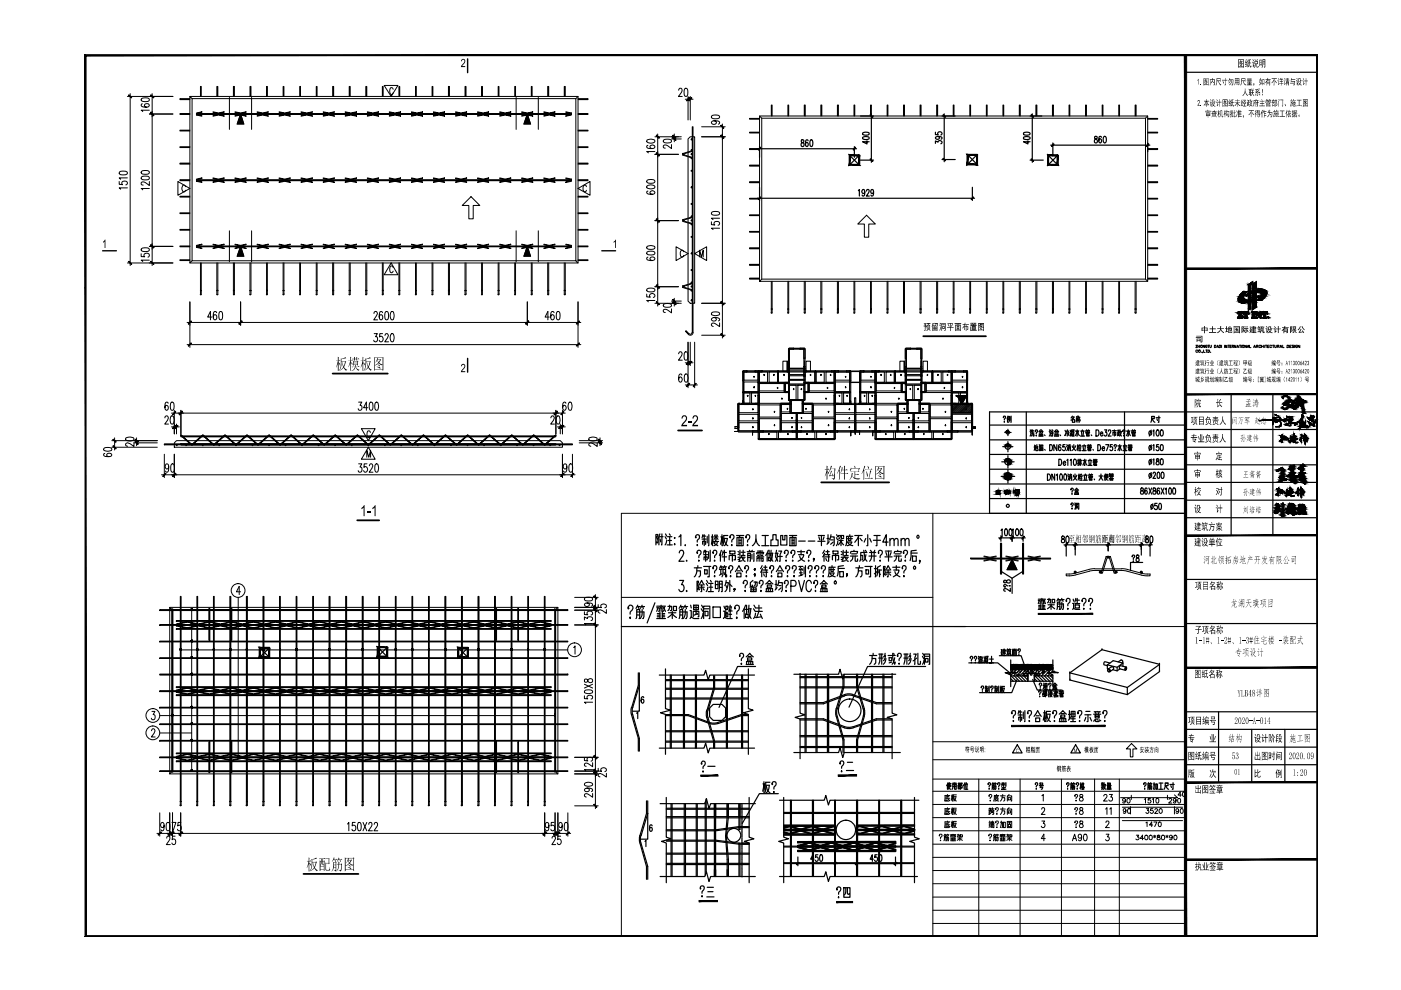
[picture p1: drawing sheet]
<svg xmlns="http://www.w3.org/2000/svg" width="297mm" height="210mm" viewBox="0 0 297 210" stroke-linecap="round" stroke-linejoin="round" font-family="sans-serif">
<g fill="#000">
<path d="M204.1 68.7h.4l.1-.3v.3h.8v.1h-.8l-.1 .3 .3 .1v-.3h.1v.3h.4l-.1 .7-.2-.1h.1v-.5h-.2v.9h-.1v-.9h-.3v.7h-.1v-.7l-.3 .3h-.1l.5-.7-.4-.1zM144.6 88.3l.3-.2h.4l.3 .3v.6l-.8 1.1h.9v.3h-1.3l.2-.5 .7-.8 .2-.4a.37 .37 0 0 0-.4-.4 .37 .37 0 0 0-.4 .4h-.2zM145.9 89.4h.7v.3h-.7zM146.9 88.3l.3-.2h.4l.4 .3v.6l-.9 1.1h.9v.3h-1.2l.1-.5 .8-.8 .1-.4-.1-.4h-.4l-.2 .4h-.3zM77.1 107.1h.2v2.3h-.2v-1.8l-.5 .4v-.3zM77.9 108.5h.7v.3h-.7zM79.5 107.1h.1v2.3h-.2v-1.8l-.4 .4v-.3z"/>
<path d="M72.3 76l.2 .1 .7-.4 .2 .2-1 .3v.5h.8v-.2l.2 .2-.3 .8a.66 .66 0 0 0 .5 .9l-.2 .2-.5-.7-.9 .7 .5-.5a.84 .84 0 0 0 .1-1l-.1-.3h-.1l-.1 1.1-.5 .7 .4-.8zM72.6 76.8l.3 .9 .3-.9zM71.6 75.6l.3 .2-.1 .7 .2-.2 .2 .2h-.4v.3l.3 .5v.2l-.3-.6v1.7l-.2 .1v-1.7l-.4 .9 .4-1.3v-.1h-.4h.4z"/>
<path d="M74.3 75.6l.2 .2-.1 .1v.5l.2-.2 .2 .3h-.4v.3l.3 .2v.3l-.3-.4v1.7l-.1 .1v-1.7l-.5 .9 .5-1.4-.5-.1h.5zM74.6 76.1h.5v-.5l.2 .2-.1 .3h.4v-.5l.2 .2-.1 .3 .3-.2 .2 .3h-.5l-.1 .3v-.3h-.4v.2l-.1 .1v-.3h-.4zM74.9 76.5h1l.1 .1-.1 .9-.5-.1v.4h.5l.1-.2 .2 .2h-.7l.3 .4 .4 .2-.2 .2-.4-.3-.2-.5-.3 .6-.6 .2 .4-.2 .3-.5-.7-.1h.8v-.4l-.4 .2zM75 76.6v.3h.8v-.3zM75 77v.3h.8v-.3z"/>
<path d="M77.5 76l.3 .1 .6-.4 .2 .2-1 .3v.5h.8l.1-.2 .1 .2-.5 1.1 .7 .6-.2 .2-.5-.7-.5 .5-.4 .2 .8-.8-.2-1h-.2l-.1 1.3-.5 .5 .5-1zM77.8 76.8l.3 .9 .3-.9zM76.9 75.6l.2 .2-.1 .7 .3-.2 .1 .2h-.4v.4a.35 .35 0 0 1 .3 .2 .35 .35 0 0 1 0 .4l-.3-.6v1.7l-.1 .1v-1.7l-.4 .9 .3-1.2v-.2h-.3h.4z"/>
<path d="M79.3 75.7l.2 .1h1.6l.1-.1 .1 .2v2.6l-.2 .1v-.2h-1.6v.2h-.2zM79.5 75.9v1.6l.7-.6-.2-.5-.4 .5 .4-1zM80 75.9l.2 .1-.1 .2 .5-.1 .2 .2-.2 .2a.44 .44 0 0 0-.1 .6 .44 .44 0 0 0 .6 .2 .5 .5 0 0 1-.8-.3l-.8 .5v.8h1.6v-2.4zM80 76.3l.3 .5 .3-.5zM80.1 77.3a.28 .28 0 0 1 .3 .1 .28 .28 0 0 1 .1 .3zM79.9 77.7l.3 .1a.34 .34 0 0 1 .4 .4z"/>
<path d="M196.5 68.5h.8v.2h-.4v.1l.3 .1v.9h-.1v-.8h-.5v.8h-.1v-.9h.2l.1-.2h-.3zM195.9 68.5h.5l-.2 .4 .3 .1v.3l-.2 .1v-.2h-.1v.9l-.3-.1h.2v-.8h-.3v-.2h.4l-.3-.1 .3-.2h-.3zM196.8 69.1l.1 .6-.4 .4-.1-.1 .4-.3zM196.9 69.7l.4 .3-.1 .1-.3-.2z"/>
<path d="M197.6 68.6l.6-.1-.5 .2v.3h.3v-.2l.2 .3 .1-.1 .1-.3h-.2v-.2h.7l-.1 .4a.2 .2 0 0 1 0 .3 .2 .2 0 0 1-.3-.2h.2v-.3h-.2l-.3 .6-.2-.2-.4 .2zM197.7 69.3h1.1v.8h-1l-.1 .1zM198.3 69.4v.2h.3v-.2zM197.8 69.4v.2h.4v-.2zM198.3 69.7v.2h.3v-.2zM197.8 69.7v.2h.4v-.2z"/>
<path d="M199.2 68.5h.1l.3 .2-.1 .1zM199.6 68.5h.9v1.6h-.1l-.2-.1h.2v-1.4h-.7v1.5h-.1zM199.8 68.8h.5v.1h-.5zM199.1 68.9h.2l.2 .2-.1 .1zM199.8 69.1h.5v.7h-.5zM199.9 69.3v.3h.3v-.3zM199.4 69.3l.1 .2-.2 .6-.2-.1z"/>
<path d="M200.9 68.5h1.2v.1h-.6v.7h.7v.2h-.7v.7h-.1v-.7h-.6v-.2h.6v-.7h-.5zM201.9 68.7h.1l-.3 .6-.1-.1zM200.9 68.7l.2 .1 .2 .4-.1 .1z"/>
<path d="M202.4 68.5h1.4v.2h-.6v.1h.5v1.4l-.1-.1h-1l-.1 .1v-1.4h.5l.1-.1h-.7zM203.4 69v.9h.2v-.9zM203 69v.2h.2v-.2zM202.6 69v.9h.3v-.9zM203 69.3v.2h.2v-.2zM203 69.7v.2h.2v-.2z"/>
<path d="M205.8 68.5h1.2v.3h-.5l.6 .1v.2h-.6h.4v.8h-.9v-.8h.4h-.7v-.2l.7-.1h-.6zM206.6 68.6v.1h.2v-.1zM206.3 68.6v.1h.2v-.1zM205.9 68.6v.1h.3v-.1zM206.2 69.3h.6zM206.2 69.5l.6 .1zM206.2 69.7l.6 .1zM205.7 69.2h.2v.7h1.2v.2l-1.4 .1z"/>
<path d="M207.4 68.5h1.2v1.7l-.1-.2h-1l-.1 .2zM207.9 68.7h.5l-.1 .3a.2 .2 0 0 0-.1 .3 .2 .2 0 0 0 .3 0v-.6zM207.5 68.7v1.2h.5l-.3-.2 .1-.1 .4 .2-.1 .1h.4v-.5l-.2 .1-.4-.2-.3 .2-.1-.2 .4-.2-.1-.1-.2 .2-.1-.2 .3-.3zM207.9 69.3l.3 .3-.1 .1-.2-.2zM207.9 68.9l.1 .2 .2-.2z"/>
<path d="M176.2 98.7l.2 .2-.3 .5h.8l.1-.1 .2 .1-.2 2.1-.3 .2-.3-.3a.43 .43 0 0 0 .5-.2 .43 .43 0 0 0 0-.5v-1.3h-.8l-.4 .7zM176.2 99.8l.2 .1-.5 .9h.6l-.1-.4 .3 .3-.1 .3-.1-.2-.6 .2-.1-.2zM175.3 98.7l.2 .2-.1 .6 .3-.1 .2 .2h-.5v.3l.4 .3v.2l-.1 .1-.3-.5v1.6l-.1 .1v-1.6l-.4 .9 .4-1.4h-.4l-.1-.1h.5z"/>
<path d="M178.5 99l.2 .2-.2 .4h.4v-.9l.3 .2-.1 .7h.3l.1-.2 .2 .3h-.6v.7h.4l.2-.2 .1 .3h-.7v1.1l-.2 .1v-1.2h-.6l-.1-.1h.7v-.7h-.4l-.3 .6zM178.1 98.7l.2 .2-.3 .6 .1 .2-.1 1.9-.2 .1 .1-1.9-.5 .6z"/>
<path d="M185.5 98.8l.2 .1h1.6l.1-.1 .2 .1-.1 2.7-.2 .1v-.3h-1.6l-.2 .3zM185.7 99v1.5l.7-.6-.2-.5-.4 .5 .4-.9zM186.2 99l.2 .1-.1 .2h.5l.1-.1 .1 .2-.2 .3a.29 .29 0 0 0-.2 .4 .29 .29 0 0 0 .4 .1l.3 .1a.49 .49 0 0 1-.8-.2l-.8 .5v.7h1.6v-2.3zM186.2 99.4l.2 .2a.18 .18 0 0 0 .1 .3 .18 .18 0 0 0 .2-.3l.1-.2zM186.3 100.4h.1a.24 .24 0 0 1 .3 .1 .24 .24 0 0 1-.1 .3zM186.1 100.8l.7 .2 .1 .3z"/>
<path d="M180.3 99.9h1.6l.1-.2 .2 .3h-.9v.6h.5l.1-.1 .2 .2h-.8v.7l1.1 .1-.2 .1-1-.1-.5-.6-.6 .8 .4-.7 .1-.8 .2 .2-.1 .4 .1 .2 .4 .3v-1.3zM181.1 98.8a.25 .25 0 0 1 .3 .2 .25 .25 0 0 1-.2 .3zM180.4 99.1l.1 .2h1.6l.1-.1 .1 .2-.3 .3 .1-.3h-1.6l-.1 .3-.1 .1z"/>
<path d="M183.2 98.8l.3 .1-.3 .6 .1 .2-.1 1.9-.2 .1 .1-1.9-.4 .6zM183.9 98.8l.3 .3v.3zM183.4 99.5h1.2l.1-.2 .3 .3zM183.6 99.9l.4 .7-.1 .5zM184.5 99.7l.2 .2-.4 1.5h.4l.2-.1 .2 .2-1.7 .1-.1-.2h.9z"/>
<path d="M66 182.1l.3 .1 .8-.4 .1 .3-1 .1v.6h.7l.2-.2 .1 .2-.4 .9a.36 .36 0 0 0-.1 .4 .36 .36 0 0 0 .4 .2l.2 .2a.17 .17 0 0 1-.1 .2 .17 .17 0 0 1-.2-.2l-.2-.1a.22 .22 0 0 0-.1-.3 .22 .22 0 0 0-.3 .2l-.6 .4 .6-.5a.39 .39 0 0 0 .1-.6l-.2-.8h-.1l-.1 1.2-.4 .7 .3-1zM66.4 182.8l.3 1 .2-1zM65.4 181.8l.3 .1-.1 .6 .2-.1 .2 .2h-.4v.4l.3 .2v.3l-.1 .1-.2-.6v1.7l-.2 .1v-1.6l-.4 .8 .4-1.2v-.2l-.4-.1h.4z"/>
<path d="M69 182l.7-.1 .2 .2v1l-.8-.1v1.3l.2 .1h.5l.1-.6 .1 .6-.7 .2a.47 .47 0 0 1-.3-.7v-1.1l.7 .2v-.9l-.7 .1zM67.6 182h1.1l.1-.1 .2 .2h-.5v.4l.2-.1 .2 .2-.1 2-.1 .1v-.3h-.8v.2l-.1 .1v-2.3l.3 .1v-.4l-.4 .1zM68.2 182.1v.4h.2v-.4zM68.5 182.6v.7h.2v-.7zM68.2 182.6l-.3 1.1h.8v-.3h-.3v-.8zM67.9 182.6v.9l.2-.7v-.2zM67.9 183.8v.5h.8v-.5z"/>
<path d="M70.6 182.8l.8 .1-.1 1.5a.22 .22 0 0 1-.2 .3 .22 .22 0 0 1-.2-.2l-.1-.1h.4v-.5h-.5l-.1 .5-.3 .4 .3-.7zM70.8 182.9v.4h.4v-.4zM70.8 183.4v.5h.4v-.5zM71.8 182.7l.2 .1-.1 .4 .5-.2 .1 .2-.1 1.3a.26 .26 0 0 1-.3 .2 .26 .26 0 0 1-.2-.2l-.1-.1a.35 .35 0 0 0 .4 0 .35 .35 0 0 0 .1-.4v-.7h-.4l-.1 .9-.6 .6 .3-.4 .3-.7a.24 .24 0 0 0 0-.4 .24 .24 0 0 0-.3 0l-.1-.1h.4zM70.8 181.8l.2 .1-.2 .3 .6-.1 .2 .2h-.6l.2 .2-.1 .3-.1-.4-.3-.1-.3 .5zM71.8 181.8l.2 .2-.2 .2 .6-.1 .2 .2h-.6l.3 .2-.1 .3-.2-.5h-.2l-.4 .5z"/>
<path d="M73.1 181.8l1.8 .1 .1-.1 .1 .1v2.7l-.2 .1v-.3h-1.6l-.2 .3zM73.3 182v1.6l.4-.3a.37 .37 0 0 0 .3-.3 .37 .37 0 0 0-.2-.4v-.1l-.4 .5 .4-1zM73.8 182l.2 .1-.2 .2h.6l.1-.1 .1 .2-.1 .2a.32 .32 0 0 0-.3 .3 .32 .32 0 0 0 .3 .3l.4 .1a.24 .24 0 0 1-.2 .3 .24 .24 0 0 1-.3-.2l-.1-.1a.37 .37 0 0 0-.6 .1l-.4 .2v.8h1.6v-2.4zM73.8 182.4l.3 .5 .3-.5zM73.9 183.4h.1a.2 .2 0 0 1 .3 .1 .2 .2 0 0 1-.1 .3zM73.7 183.9h.4a.3 .3 0 0 1 .3 .1 .3 .3 0 0 1 0 .3z"/>
</g>
<path d="M70.5 79.2h11.7M195.7 71.3h13.3M143.8 91.3h5M75.7 110.3h4.7M174.1 102.3h14.4M64.3 185.3h11.7" fill="none" stroke="#000" stroke-width=".38"/>
<g fill="none" stroke="#000" stroke-width=".21">
<path d="M40.3 20.4h82.3l-.5 .5M40.7 20.9l-.4-.5v35.4l.4-.5M122.6 20.4v35.4M145.9 29.5l.4-.5h1v35.3h-1l-.4-.5zM161 24.6h82.3M161.5 25.1h81.4v34.1h-81.4M242.9 25.1l.4-.5v35l-.4-.4M122.1 55.3v-34.4h-81.4v34.4h81.4l.5 .5h-82.3M161 59.6v-35l.5 .5v34.1l-.5 .4h82.3M37 93.9l.4-.5h81.4l.5 .5v.9h-82.3zM36 128.8h82.3l-.5 .4M36.4 129.2l-.4-.4v35.3l.4-.5"/>
<path d="M118.3 128.8v35.3M117.8 163.6v-34.4h-81.4v34.4h81.4l.5 .5h-82.3"/>
</g>
<g fill="none" stroke="#000" stroke-width=".21">
<path d="M42.5 20.4v-2.1h.2v2.1M46 20.4v-2.1h.2v2.1M49.5 20.4v-2.1h.2v2.1M53 20.4v-2.1h.2v2.1M56.5 20.4v-2.1h.2v2.1M60 20.4v-2.1h.2v2.1M63.5 20.4v-2.1h.2v2.1M67.1 20.4v-2.1h.1v2.1M70.5 20.4v-2.1h.2v2.1M74 20.4v-2.1h.3v2.1M77.6 20.4v-2.1h.2v2.1M81.1 20.4v-2.1h.1v2.1"/>
<path d="M84.6 20.4v-2.1h.2v2.1M88.1 20.4v-2.1h.2v2.1M91.6 20.4v-2.1h.2v2.1M95.1 20.4v-2.1h.2v2.1M98.6 20.4v-2.1h.2v2.1M102.1 20.4v-2.1h.2v2.1M105.6 20.4v-2.1h.2v2.1M109.1 20.4v-2.1h.2v2.1M112.6 20.4v-2.1h.2v2.1M116.1 20.4v-2.1h.2v2.1M119.6 20.4v-2.1h.2v2.1M163.5 24.6v-2.3h.2v2.3"/>
<path d="M167 24.6v-2.3h.2v2.3M170.5 24.6v-2.3h.2v2.3M174 24.6v-2.3h.2v2.3M177.5 24.6v-2.3h.3v2.3M181.1 24.6v-2.3h.1v2.3M184.6 24.6v-2.3h.1v2.3M188.1 24.6v-2.3h.2v2.3M191.6 24.6v-2.3h.2v2.3M195.1 24.6v-2.3h.2v2.3M198.6 24.6v-2.3h.2v2.3M202.1 24.6v-2.3h.2v2.3M205.6 24.6v-2.3h.2v2.3"/>
<path d="M209.1 24.6v-2.3h.2v2.3M212.6 24.6v-2.3h.2v2.3M216.1 24.6v-2.3h.2v2.3M219.6 24.6v-2.3h.2v2.3M223.1 24.6v-2.3h.3v2.3M226.7 24.6v-2.3h.1v2.3M230.2 24.6v-2.3h.1v2.3M233.7 24.6v-2.3h.1v2.3M237.2 24.6v-2.3h.2v2.3M240.7 24.6v-2.3h.2v2.3M42.5 55.8v6.6M42.7 55.8v6.6h-.2"/>
<path d="M46 55.8l.1 6.7 .1-6.7M49.5 55.8l.1 6.7 .1-6.7M53 55.8v6.6M53.2 55.8v6.6M56.5 55.8v6.6M56.7 55.8v6.6h-.2M60 55.8v6.6M60.2 55.8v6.6h-.2M63.5 55.8v6.6M63.7 55.8v6.6h-.2M67.1 55.8v6.6M67.2 55.8v6.6h-.2"/>
<path d="M70.5 55.8l.1 6.7 .1-6.7M74 55.8v6.6M74.3 55.8v6.6M77.6 55.8v6.6M77.8 55.8v6.6M81.1 55.8v6.7l.1-6.7M84.6 55.8v6.6M84.8 55.8v6.6h-.3M88.1 55.8v6.6M88.3 55.8v6.6h-.2M91.6 55.8l.1 6.7 .1-6.7M95.1 55.8l.1 6.7 .1-6.7"/>
<path d="M98.6 55.8v6.6M98.8 55.8v6.6M102.1 55.8l.1 6.7 .1-6.7M105.6 55.8v6.6M105.8 55.8v6.6h-.2M109.1 55.8v6.6M109.3 55.8v6.6h-.2M112.6 55.8v6.6M112.8 55.8v6.6h-.2M116.1 55.8l.1 6.7 .1-6.7M119.6 55.8l.1 6.7 .1-6.7M163.5 59.6v6.7"/>
<path d="M163.7 59.6v6.7M167 59.6v6.7M167.2 59.6v6.7M170.5 59.6v6.7M170.7 59.6v6.7M174 59.6v6.7M174.2 59.6v6.7M177.5 59.6v6.7M177.8 59.6v6.7M181.1 59.6v6.7M181.2 59.6v6.7M184.6 59.6v6.7"/>
<path d="M184.7 59.6v6.7M188.1 59.6v6.7M188.3 59.6v6.7M191.6 59.6v6.7M191.8 59.6v6.7M195.1 59.6v6.7M195.3 59.6v6.7M198.6 59.6v6.7M198.8 59.6v6.7M202.1 59.6v6.7M202.3 59.6v6.7M205.6 59.6v6.7"/>
<path d="M205.8 59.6v6.7M209.1 59.6v6.7M209.3 59.6v6.7M212.6 59.6v6.7M212.8 59.6v6.7M216.1 59.6v6.7M216.3 59.6v6.7M219.6 59.6v6.7M219.8 59.6v6.7M223.1 59.6v6.7M223.4 59.6v6.7M226.7 59.6v6.7"/>
<path d="M226.8 59.6v6.7M230.2 59.6v6.7M230.3 59.6v6.7M233.7 59.6v6.7M233.8 59.6v6.7M237.2 59.6v6.7M237.4 59.6v6.7M240.7 59.6v6.7M240.9 59.6v6.7M42.5 61.6h.2zM46 61.6h.2zM49.5 61.6h.2z"/>
<path d="M53 62.4h.2M53 61.6h.2zM56.5 61.6h.2zM60 61.6h.2zM63.6 61.6h.1zM67.1 61.6h.1zM70.6 61.6h.1zM74 62.4h.2M74.1 61.6h.2zM77.5 62.4h.2M77.6 61.6h.2zM81.1 61.6h.1z"/>
<path d="M84.6 61.6h.2zM88.1 61.6h.2zM91.6 61.6h.2zM95.1 61.6h.2zM98.6 62.4h.2M98.6 61.6h.2zM102.1 61.6h.2zM105.7 61.6h.1zM109.2 61.6h.1zM112.6 61.6h.2zM116.2 61.6h.1zM119.7 61.6h.1z"/>
<path d="M146.7 70.5l-.2 .3h-.4M146.8 70.5v-43.6h.1v43.6M146.9 70.5a.57 .57 0 0 1-.3 .5 .57 .57 0 0 1-.6-.1l-.7-.7 .2-.1 .6 .7M163.5 66.3h.2M163.5 65.5h.2zM167 66.3h.2M167 65.5h.2zM170.5 66.3h.2M170.6 65.5h.1zM174 66.3h.2M174.1 65.5h.1zM177.5 66.3h.2"/>
<path d="M177.5 65.5h.3zM181 66.3h.2M181.1 65.5h.1zM184.5 66.3h.2M184.6 65.5h.1zM188 66.3h.3M188.1 65.5h.2zM191.6 66.3h.2M191.6 65.5h.2zM195.1 66.3h.2M195.1 65.5h.2zM198.5 66.3h.3"/>
<path d="M198.6 65.5h.2zM202.1 66.3h.2M202.1 65.5h.2zM205.6 66.3h.2M205.6 65.5h.2zM209.1 66.3h.2M209.1 65.5h.2zM212.6 66.3h.2M212.6 65.5h.2zM216.1 66.3h.2M216.2 65.5h.1zM219.6 66.3h.2"/>
<path d="M219.7 65.5h.1zM223.1 66.3h.2M223.2 65.5h.2zM226.6 66.3h.2M226.7 65.5h.1zM230.1 66.3h.2M230.2 65.5h.1zM233.6 66.3h.2M233.7 65.5h.1zM237.2 66.3h.2M237.2 65.5h.2zM240.7 66.3h.2"/>
<path d="M240.7 65.5h.2zM38.2 170h.2M38.2 170v-43.6h.2v43.6M38.2 170v.8M38.4 170v.8M41.7 170h.2M41.7 170v-43.6h.2v43.6M41.7 170v.8M41.9 170v.8M45.3 170h.1M45.3 170v-43.6h.1v43.6M45.3 170v.8"/>
<path d="M45.4 170v.8M48.7 170h.2M48.7 170v-43.6h.2v43.6M48.7 170v.8M48.9 170v.8M52.2 169.9l.3 .1zM52.5 170v-43.6h-.3v44.4M52.5 170v.8M55.8 169.9l.2 .1zM56 170v-43.6h-.2v44.4M56 170v.8M59.3 169.9l.1 .1z"/>
<path d="M59.4 170v-43.6h-.1v44.4M59.4 170v.8M62.8 170h.1M62.8 170v-43.6h.1v43.6M62.8 170v.8M62.9 170v.8M66.3 170h.2M66.3 170v-43.6h.2v43.6M66.3 170v.8M66.5 170v.8M69.8 170h.2M69.8 170v-43.6h.2v43.6"/>
<path d="M69.8 170v.8M70 170v.8M73.3 169.9l.2 .1zM73.5 170v-43.6h-.2v44.4M73.5 170v.8M77 170v-43.6h-.2v44.4M77 170v.8M80.5 170v-43.6h-.2v44.4M80.5 170v.8M84 170v-43.6h-.2v44.4M84 170v.8M87.3 170h.2"/>
<path d="M87.3 170v-43.6h.2v43.6M87.3 170v.8M87.5 170v.8M90.8 170h.2M90.8 170v-43.6h.2v43.6M90.8 170v.8M91 170v.8M94.3 169.9l.2 .1zM94.5 170v-43.6h-.2v44.4M94.5 170v.8M97.8 170h.2M97.8 170v-43.6h.2v43.6"/>
<path d="M97.8 170v.8M98 170v.8M101.6 170v-43.6h-.3v44.4M101.6 170v.8M105 170v-43.6h-.1v44.4M105 170v.8M108.5 170v-43.6h-.1v44.4M108.5 170v.8M112.1 170v-43.6h-.2v44.4M112.1 170v.8M115.6 170v-43.6h-.2v44.4M115.6 170v.8"/>
<circle cx="39.5" cy="94.4" r=".11"/>
<circle cx="43" cy="94.4" r=".11"/>
<circle cx="46.5" cy="94.4" r=".11"/>
<circle cx="50" cy="94.4" r=".11"/>
<circle cx="53.5" cy="94.4" r=".11"/>
<circle cx="57" cy="94.4" r=".11"/>
<circle cx="60.6" cy="94.4" r=".11"/>
<circle cx="64" cy="94.4" r=".11"/>
<circle cx="67.5" cy="94.4" r=".11"/>
<circle cx="71.1" cy="94.4" r=".11"/>
<circle cx="74.6" cy="94.4" r=".11"/>
<circle cx="78.1" cy="94.4" r=".11"/>
<circle cx="81.6" cy="94.4" r=".11"/>
<circle cx="85.1" cy="94.4" r=".11"/>
<circle cx="88.6" cy="94.4" r=".11"/>
<circle cx="92.1" cy="94.4" r=".11"/>
<circle cx="95.6" cy="94.4" r=".11"/>
<circle cx="99.1" cy="94.4" r=".11"/>
<circle cx="102.6" cy="94.4" r=".11"/>
<circle cx="106.2" cy="94.4" r=".11"/>
<circle cx="109.6" cy="94.4" r=".11"/>
<circle cx="113.1" cy="94.4" r=".11"/>
<circle cx="116.6" cy="94.4" r=".11"/>
<circle cx="38.3" cy="170.8" r=".11"/>
<circle cx="41.8" cy="170.8" r=".11"/>
<circle cx="45.3" cy="170.8" r=".11"/>
<circle cx="48.8" cy="170.8" r=".11"/>
<circle cx="52.3" cy="170.8" r=".11"/>
<circle cx="55.8" cy="170.8" r=".11"/>
<circle cx="59.3" cy="170.8" r=".11"/>
<circle cx="62.8" cy="170.8" r=".11"/>
<circle cx="66.4" cy="170.8" r=".11"/>
<circle cx="69.9" cy="170.8" r=".11"/>
<circle cx="73.4" cy="170.8" r=".11"/>
<circle cx="76.9" cy="170.8" r=".11"/>
<circle cx="76.9" cy="170" r=".09"/>
<circle cx="80.4" cy="170.8" r=".11"/>
<circle cx="80.4" cy="169.9" r=".08"/>
<circle cx="83.9" cy="170.8" r=".11"/>
<circle cx="83.9" cy="169.9" r=".08"/>
<circle cx="87.4" cy="170.8" r=".11"/>
<circle cx="90.9" cy="170.8" r=".11"/>
<circle cx="94.4" cy="170.8" r=".11"/>
<circle cx="97.9" cy="170.8" r=".11"/>
<circle cx="101.4" cy="170.8" r=".11"/>
<circle cx="101.5" cy="170" r=".09"/>
<circle cx="104.9" cy="170.8" r=".11"/>
<circle cx="105" cy="169.9" r=".08"/>
<circle cx="108.4" cy="170.8" r=".11"/>
<circle cx="108.5" cy="169.9" r=".08"/>
<circle cx="112" cy="170.8" r=".11"/>
<circle cx="112" cy="169.9" r=".08"/>
<circle cx="115.5" cy="170.8" r=".11"/>
<circle cx="115.5" cy="169.9" r=".08"/>
</g>
<g fill="none" stroke="#000" stroke-width=".21">
<path d="M36.4 129.1h.3v34.6h-.3zM117.6 129.1h.2v34.6h-.2z"/>
<circle cx="37.5" cy="94.4" r=".11"/>
<circle cx="118.6" cy="94.4" r=".11"/>
</g>
<g fill="none" stroke="#000" stroke-width=".21">
<path d="M40.3 38.1h-2.2v.2h2.2M40.3 34.6h-2.2v.2h2.2M40.3 31.1h-2.2v.2h2.2M40.3 27.6h-2.2v.2h2.2M40.3 24.1h-2.2v.2h2.2M40.3 20.9h-2.2v.2h2.2M122.6 38.1h2.1v.2h-2.1M122.6 34.6h2.1v.2h-2.1M122.6 31.1h2.1v.2h-2.1M122.6 27.6h2.1v.2h-2.1M122.6 24.1h2.1v.2h-2.1M122.6 20.9h2.1v.2h-2.1"/>
<path d="M161 38.5h-2.1v.2h2.1M161 35h-2.1v.2h2.1M161 31.5h-2.1v.2h2.1M161 28h-2.1v.2h2.1M161 25.1h-2.1v.2h2.1M243.3 38.5h2.1v.2h-2.1M243.3 35h2.1v.2h-2.1M243.3 31.5h2.1v.2h-2.1M243.3 28h2.1v.2h-2.1M243.3 25.1h2.1v.2h-2.1M40.3 55.1h-2.2v.1h2.2M40.3 52.2h-2.2v.1h2.2"/>
<path d="M40.3 48.6h-2.2v.2h2.2M40.3 45.1h-2.2v.2h2.2M40.3 41.6h-2.2v.2h2.2M122.6 55.1h2.1v.1h-2.1M122.6 52.2h2.1v.1h-2.1M122.6 48.6h2.1v.2h-2.1M122.6 45.1h2.1v.2h-2.1M122.6 41.6h2.1v.2h-2.1M161 59h-2.1v.2h2.1M161 56h-2.1v.3h2.1M161 52.5h-2.1v.2h2.1M161 49.1h-2.1v.1h2.1"/>
<path d="M161 45.6h-2.1v.1h2.1M161 42h-2.1v.2h2.1M243.3 59h2.1v.2h-2.1M243.3 56h2.1v.3h-2.1M243.3 52.5h2.1v.2h-2.1M243.3 49.1h2.1v.1h-2.1M243.3 45.6h2.1v.1h-2.1M243.3 42h2.1v.2h-2.1M34.8 94.1h86.6v.2h-86.6zM33.9 139.4h86.5v.2h-86.5zM33.9 135.9h86.5v.2h-86.5zM33.9 132.4h86.5v.2h-86.5z"/>
<path d="M33.9 129.2h86.5v.3h-86.5zM33.9 157h86.5v.1h-86.5zM33.9 153.5h86.5v.1h-86.5zM33.9 149.9h86.5v.2h-86.5zM33.9 146.4h86.5v.2h-86.5zM33.9 142.9h86.5v.2h-86.5zM33.9 163.4h86.5v.2h-86.5zM33.9 160.5h86.5v.2h-86.5z"/>
<circle cx="146.6" cy="32.7" r=".11"/>
<circle cx="146.6" cy="39.7" r=".11"/>
<circle cx="146.6" cy="36.2" r=".11"/>
<circle cx="146.6" cy="29.6" r=".11"/>
<circle cx="146.6" cy="43.2" r=".11"/>
<circle cx="146.6" cy="46.8" r=".11"/>
<circle cx="146.6" cy="50.2" r=".11"/>
<circle cx="146.6" cy="57.3" r=".11"/>
<circle cx="146.6" cy="53.7" r=".11"/>
<circle cx="146.6" cy="60.8" r=".11"/>
<circle cx="146.6" cy="63.7" r=".11"/>
</g>
<g fill="none" stroke="#000" stroke-width=".21">
<path d="M41.7 38.1h79.5v.2h-79.5zM41.7 38.3l1.1 .2v.2l-1.1-.3zM41.7 38l1.1-.3v.2l-1.1 .2zM41.7 24.1h79.5v.2h-79.5zM41.7 24.3l1.1 .2v.1l-1.1-.2zM41.7 24l1.1-.3v.1l-1.1 .3zM45.2 38.5l1.1-.2 1.2 .2v.2l-1.2-.3-1.1 .3zM45.2 37.7l1.1 .3 1.2-.3v.2l-1.2 .2-1.1-.2zM45.2 24.5l1.1-.2 1.2 .2v.1l-1.2-.2-1.1 .2zM45.2 23.7l1.1 .3 1.2-.3v.1l-1.2 .3-1.1-.3zM49.8 38.5l1.2-.2 1.2 .2v.2l-1.2-.3-1.2 .3zM49.8 37.7l1.2 .3 1.2-.3v.2l-1.2 .2-1.2-.2z"/>
<path d="M49.8 24.5l1.2-.2 1.2 .2v.1l-1.2-.2-1.2 .2zM49.8 23.7l1.2 .3 1.2-.3v.1l-1.2 .3-1.2-.3zM54.5 38.5l1.2-.2 1.2 .2v.2l-1.2-.3-1.2 .3zM54.5 37.7l1.2 .3 1.2-.3v.2l-1.2 .2-1.2-.2zM54.5 24.5l1.2-.2 1.2 .2v.1l-1.2-.2-1.2 .2zM54.5 23.7l1.2 .3 1.2-.3v.1l-1.2 .3-1.2-.3zM59.2 38.5l1.2-.2 1.1 .2v.2l-1.1-.3-1.2 .3zM59.2 37.7l1.2 .3 1.1-.3v.2l-1.1 .2-1.2-.2zM59.2 24.5l1.2-.2 1.1 .2v.1l-1.1-.2-1.2 .2zM59.2 23.7l1.2 .3 1.1-.3v.1l-1.1 .3-1.2-.3zM63.8 38.5l1.2-.2 1.2 .2v.2l-1.2-.3-1.2 .3zM63.8 37.7l1.2 .3 1.2-.3v.2l-1.2 .2-1.2-.2z"/>
<path d="M63.8 24.5l1.2-.2 1.2 .2v.1l-1.2-.2-1.2 .2zM63.8 23.7l1.2 .3 1.2-.3a2.03 2.03 0 0 1-2.4 0zM68.5 38.5l1.2-.2 1.2 .2v.2l-1.2-.3-1.2 .3zM68.5 37.7l1.2 .3 1.2-.3v.2l-1.2 .2-1.2-.2zM68.5 24.5l1.2-.2 1.2 .2v.1l-1.2-.2-1.2 .2zM68.5 23.7l1.2 .3 1.2-.3v.1l-1.2 .3-1.2-.3zM73.2 38.5l1.2-.2 1.2 .2v.2l-1.2-.3-1.2 .3zM73.2 37.7l1.2 .3 1.2-.3v.2l-1.2 .2-1.2-.2zM73.2 24.5l1.2-.2 1.2 .2v.1l-1.2-.2-1.2 .2zM73.2 23.7l1.2 .3 1.2-.3a2.03 2.03 0 0 1-2.4 0zM77.9 38.5l1.1-.2 1.2 .2v.2l-1.2-.3-1.1 .3zM77.9 37.7l1.1 .3 1.2-.3v.2l-1.2 .2-1.1-.2z"/>
<path d="M77.9 24.5l1.1-.2 1.2 .2v.1l-1.2-.2-1.1 .2zM77.9 23.7l1.1 .3 1.2-.3v.1l-1.2 .3-1.1-.3zM82.6 38.5l1.1-.2 1.2 .2v.2l-1.2-.3-1.1 .3zM82.6 37.7l1.1 .3 1.2-.3v.2l-1.2 .2-1.1-.2zM82.6 24.5l1.1-.2 1.2 .2v.1l-1.2-.2-1.1 .2zM82.6 23.7l1.1 .3 1.2-.3a2.03 2.03 0 0 1-2.3 0zM87.2 38.5l1.2-.2 1.2 .2v.2l-1.2-.3-1.2 .3zM87.2 37.7l1.2 .3 1.2-.3v.2l-1.2 .2-1.2-.2zM87.2 24.5l1.2-.2 1.2 .2v.1l-1.2-.2-1.2 .2zM87.2 23.7l1.2 .3 1.2-.3v.1l-1.2 .3-1.2-.3zM91.9 38.5l1.2-.2 1.1 .2v.2l-1.1-.3-1.2 .3zM91.9 37.7l1.2 .3 1.1-.3v.2l-1.1 .2-1.2-.2z"/>
<path d="M91.9 24.5l1.2-.2 1.1 .2v.1l-1.1-.2-1.2 .2zM91.9 23.7l1.2 .3 1.1-.3v.1l-1.1 .3-1.2-.3zM96.6 38.5l1.1-.2 1.2 .2v.2l-1.2-.3-1.1 .3zM96.6 37.7l1.1 .3 1.2-.3v.2l-1.2 .2-1.1-.2zM96.6 24.5l1.1-.2 1.2 .2v.1l-1.2-.2-1.1 .2zM96.6 23.7l1.1 .3 1.2-.3v.1l-1.2 .3-1.1-.3zM101.3 38.5l1.1-.2 1.2 .2v.2l-1.2-.3-1.1 .3zM101.3 37.7l1.1 .3 1.2-.3v.2l-1.2 .2-1.1-.2zM101.3 24.5l1.1-.2 1.2 .2v.1l-1.2-.2-1.1 .2zM101.3 23.7l1.1 .3 1.2-.3v.1l-1.2 .3-1.1-.3zM106 38.5l1.1-.2 1.2 .2v.2l-1.2-.3-1.1 .3zM106 37.7l1.1 .3 1.2-.3v.2l-1.2 .2-1.1-.2z"/>
<path d="M106 24.5l1.1-.2 1.2 .2v.1l-1.2-.2-1.1 .2zM106 23.7l1.1 .3 1.2-.3v.1l-1.2 .3-1.1-.3zM110.6 38.5l1.2-.2 1.1 .2v.2l-1.1-.3-1.2 .3zM110.6 37.7l1.2 .3 1.1-.3v.2l-1.1 .2-1.2-.2zM110.6 24.5l1.2-.2 1.1 .2v.1l-1.1-.2-1.2 .2zM110.6 23.7l1.2 .3 1.1-.3v.1l-1.1 .3-1.2-.3zM115.3 38.5l1.2-.2 1.1 .2v.2l-1.1-.3-1.2 .3zM115.3 37.7l1.2 .3 1.1-.3v.2l-1.1 .2-1.2-.2zM115.3 24.5l1.2-.2 1.1 .2v.1l-1.1-.2-1.2 .2zM115.3 23.7l1.2 .3 1.1-.3v.1l-1.1 .3-1.2-.3zM120 38.5l1.2-.2v.1l-1.2 .3zM120 37.7l1.2 .3v.1l-1.2-.2z"/>
<path d="M120 24.5l1.2-.2v.1l-1.2 .2zM120 23.7l1.2 .3v.1l-1.2-.3zM144.7 32.5l.1 .1M144.8 32.6l2-.6-2 .7M144.8 32.8l2 .6-2.1-.5 .1-.1M41.7 52.2h79.5v.1h-79.5zM41.7 52.3l1.1 .3v.1l-1.1-.2zM41.7 52l1.1-.2v.1l-1.1 .3zM45.2 52.6l1.1-.3 1.2 .3v.1l-1.2-.2-1.1 .2zM45.2 51.8l1.1 .2 1.2-.2v.1l-1.2 .3-1.1-.3zM49.8 52.6l1.2-.3 1.2 .3v.1l-1.2-.2-1.2 .2zM49.8 51.8l1.2 .2 1.2-.2v.1l-1.2 .3-1.2-.3z"/>
<path d="M54.5 52.6l1.2-.3 1.2 .3v.1l-1.2-.2-1.2 .2zM54.5 51.8l1.2 .2 1.2-.2v.1l-1.2 .3-1.2-.3zM59.2 52.6l1.2-.3 1.1 .3v.1l-1.1-.2-1.2 .2zM59.2 51.8l1.2 .2 1.1-.2v.1l-1.1 .3-1.2-.3zM63.8 52.6l1.2-.3 1.2 .3v.1l-1.2-.2-1.2 .2zM63.8 51.8l1.2 .2 1.2-.2a2.03 2.03 0 0 1-2.4 0zM68.5 52.6l1.2-.3 1.2 .3v.1l-1.2-.2-1.2 .2zM68.5 51.8l1.2 .2 1.2-.2v.1l-1.2 .3-1.2-.3zM73.2 52.6l1.2-.3 1.2 .3v.1l-1.2-.2-1.2 .2zM73.2 51.8l1.2 .2 1.2-.2a2.03 2.03 0 0 1-2.4 0zM77.9 52.6l1.1-.3 1.2 .3v.1l-1.2-.2-1.1 .2zM77.9 51.8l1.1 .2 1.2-.2v.1l-1.2 .3-1.1-.3z"/>
<path d="M82.6 52.6l1.1-.3 1.2 .3v.1l-1.2-.2-1.1 .2zM82.6 51.8l1.1 .2 1.2-.2a2.03 2.03 0 0 1-2.3 0zM87.2 52.6l1.2-.3 1.2 .3v.1l-1.2-.2-1.2 .2zM87.2 51.8l1.2 .2 1.2-.2v.1l-1.2 .3-1.2-.3zM91.9 52.6l1.2-.3 1.1 .3v.1l-1.1-.2-1.2 .2zM91.9 51.8l1.2 .2 1.1-.2v.1l-1.1 .3-1.2-.3zM96.6 52.6l1.1-.3 1.2 .3v.1l-1.2-.2-1.1 .2zM96.6 51.8l1.1 .2 1.2-.2v.1l-1.2 .3-1.1-.3zM101.3 52.6l1.1-.3 1.2 .3v.1l-1.2-.2-1.1 .2zM101.3 51.8l1.1 .2 1.2-.2v.1l-1.2 .3-1.1-.3zM106 52.6l1.1-.3 1.2 .3v.1l-1.2-.2-1.1 .2zM106 51.8l1.1 .2 1.2-.2v.1l-1.2 .3-1.1-.3z"/>
<path d="M110.6 52.6l1.2-.3 1.1 .3v.1l-1.1-.2-1.2 .2zM110.6 51.8l1.2 .2 1.1-.2v.1l-1.1 .3-1.2-.3zM115.3 52.6l1.2-.3 1.1 .3v.1l-1.1-.2-1.2 .2zM115.3 51.8l1.2 .2 1.1-.2v.1l-1.1 .3-1.2-.3zM120 52.6l1.2-.3v.2l-1.2 .2zM120 51.8l1.2 .2v.2l-1.2-.3zM144.8 46.8l-.1 .1M144.8 46.8l2 .7-2-.6M146.7 46l-2 .6 .1 .1M146.7 46v.1M146.7 46.1l-1.9 .6M144.7 60.6l.1 .1"/>
<path d="M144.8 60.8l-.1 .2 2 .6M144.8 60.6l2-.5-2 .6M144.8 60.8l1.9 .6M146.7 61.4v.1M253.5 73.2h.4l-.4 .5h.4M253.9 74.3a.23 .23 0 0 0-.3 0 .23 .23 0 0 0 0 .4 .23 .23 0 0 0 .3-.1M254 73.2v.5M254 73.4h.3M254.3 73.2v.5M254.7 74.7h.1M255 74.7l-.1 .1M255.2 74.2v.5h.3"/>
<path d="M255.4 73.2v.5l-.3-.5v.5M255.7 74.2h.3M255.8 74.2v.5M255.9 73.3v-.1a.22 .22 0 0 0-.3 .1 .22 .22 0 0 0 0 .3 .22 .22 0 0 0 .3 0l-.1-.1M256.1 73.2h.3M256.1 74.2l.4 .1-.2 .4h-.2zM256.2 73.2v.5M256.5 73.2v.4l.2 .1 .1-.1v-.4M256.7 74.7h.1M257.5 73.2a.28 .28 0 0 1 .3 .1 .28 .28 0 0 1 0 .3l-.3 .1zM258 73.7l.1-.5 .3 .5M258.1 73.5h.2"/>
<path d="M258.5 73.2a.28 .28 0 0 1 .3 .1 .28 .28 0 0 1 0 .3l-.3 .1zM259 73.2v.5M259.6 73.2v.5M260.1 73.2v.5l-.3-.5v.5M260.4 73.2h.3M260.5 73.2v.5M260.8 73.4h.1M261.1 73.2h-.3v.5h.3M261.2 73.4h.3v-.2h-.3v.5M261.4 73.4l.1 .3M262 73.2v.5l-.3-.5v.5M262.3 73.7l.1-.5 .2 .5"/>
<path d="M262.3 73.5h.3M262.5 66.2h1l-.6 1.1 .5-.1 .1-.2v.4h-1.1l.6-1.1h-.2l-.3 .2zM262.8 73.2h.3M262.9 73.2v.5M263.2 73.2v.5M263.6 66.2l1.1-.1 .1 .4M263.6 66.5l.3-.2v1M263.6 66.2v.3M263.6 61.8a1.8 1.8 0 0 0-.9 2.2l.8 .3M263.7 61.8h.8l-.5 .5a.76 .76 0 0 0-.3 1 .76 .76 0 0 0 1 .4v-1.2l-.4 .3-.2-.1M263.8 67.4h.7M263.9 67.3l-.1 .1"/>
<path d="M263.9 67.2v.1M264.2 73.2v.5l-.3-.5v.5M264.4 73.7l.2-.5 .2 .5M264.5 66.3l.1 .2M264.5 67.3v.1M264.5 67.4h.1M264.5 66.3l-.1 1M264.5 73.5h.2M264.7 66.5h.1M264.7 60.4l.9-.7v.2l-.5 .4v1.3l-.4 .3zM264.9 73.2v.5h.3M265.1 64.2v1.2l-.4 .4v-1.4"/>
<path d="M265.1 62.2l.4-.1v1.4l-.4 .1zM265.1 64.2l-.4 .2M265.3 66.2l.2 .1M265.3 66.1l.1 .2M265.4 67.3l-.1 .1M265.4 66.2l.6-.1 .1 .2M265.4 67.4h.6M265.5 64l.9-.4v1.5l-.9 .6v-1.6M265.5 60.3l.9-.6v1.4l-.9 .4zM265.5 67.2l-.2 .1M265.5 66.3h.1M265.5 67.2h.1"/>
<path d="M265.5 66.3v.9M265.8 73.7l.2-.5 .2 .5M265.9 73.5h.2M265.9 67.2h.1M265.9 66.3h.1M265.9 67.2l.2 .1-.1 .1M265.9 66.3v.9M266.1 66.2l-.2 .1M266.2 67.4h.4M266.3 67.3l-.1 .1M266.4 73.4h.3v-.2h-.3v.5M266.4 61.9l.7 .1 .3 .2 .1 .3"/>
<path d="M266.4 61.9v1.1l.6-.2-.5 .4-1.7 .9-1.3 .2M266.5 67.3l.1 .1M266.5 73.4l.2 .3M266.6 67.4h-.1M267.1 66.2l.1 .1M267.1 66.3h.4M267.2 66.3v.5l-.5-.6h-.6l.2 .1-.1 1M267.3 73.3a.23 .23 0 0 0-.3 0 .23 .23 0 0 0 0 .3 .23 .23 0 0 0 .3 0M267.4 66.3l-.1 1.1h-.1l-.8-.9 .1 .8M267.4 62.4l-.8 1.2M267.5 73.4h.3M267.5 73.2v.5"/>
<path d="M267.5 66.2l-.2 .1M267.5 66.2h1.2M267.5 66.2v.3M267.7 66.5h-.1M267.8 67.4h.1M267.8 67.4h.7M267.8 66.3l-.2 .2M267.8 73.2v.5M267.8 66.3l.1 1M267.9 67.2l-.1 .1M267.9 67.3l-.1 .1M268.1 73.2v.5"/>
<path d="M268.3 73.2h.3M268.4 67.3l.1 .1M268.4 73.2v.5M268.5 67.4h.1M268.6 62.2a.93 .93 0 0 0-1.2-1 5.3 5.3 0 0 0-3.3 1.4M268.6 62.2l-.3 .7-.8 .8h-.9M268.7 66.5h.1M268.7 66.5l-.3-.2v1M268.7 73.4h.2M268.7 66.2v.3M269.1 73.2h-.4v.5h.4M269.6 73.3v-.1a.22 .22 0 0 0-.3 .1 .22 .22 0 0 0 0 .3 .22 .22 0 0 0 .3 0"/>
<path d="M269.8 73.2h.3M270 73.2v.5M270.3 73.2l.1 .5 .2-.1v-.4M270.8 73.4h.3v-.2h-.3v.5M271 73.4l.2 .3M271.4 73.7l.2-.5 .2 .5M271.4 73.5h.3M271.9 73.2v.5h.3M272.9 73.2h.3l.1 .3-.2 .2h-.2zM273.4 73.4h.2M273.8 73.2h-.4v.5h.4M274.3 73.2h-.3l-.1 .1 .4 .3h-.4"/>
<path d="M274.4 73.2v.5M275.1 73.3a.23 .23 0 0 0-.4-.1 .23 .23 0 0 0 0 .4 .23 .23 0 0 0 .4-.1h-.2M275.6 73.2v.5l-.4-.5v.5M38.4 94.1h79.5v.2h-79.5zM38.4 92.4h79.5v.2h-79.5zM38.4 92.2l2.3 2.1 2.3-2.1 2.3 2.1 2.4-2.1 2.3 2.1 2.4-2.1 2.3 2.1 2.4-2.1 2.3 2.1 2.3-2.1 2.4 2.1 2.3-2.1 2.3 2.1 2.4-2.1 2.3 2.1 2.4-2.1 2.3 2.1 2.3-2.1 2.4 2.1 2.3-2.1 2.4 2.1 2.3-2.1 2.3 2.1 2.3-2.1 2.4 2.1 2.3-2.1 2.4 2.1 2.3-2.1 2.4 2.1 2.3-2.1 2.3 2.1 2.4-2.1 2.3 2.1 2.4-2.1v.1l-2.4 2.1-2.3-2.1-2.4 2.1-2.3-2.1-2.3 2.1-2.4-2.1-2.3 2.1-2.4-2.1-2.3 2.1-2.4-2.1-2.3 2.1-2.3-2.1-2.3 2.1-2.4-2.1-2.3 2.1-2.4-2.1-2.3 2.1-2.3-2.1-2.4 2.1-2.3-2.1-2.4 2.1-2.3-2.1-2.3 2.1-2.4-2.1-2.3 2.1-2.3-2.1-2.4 2.1-2.3-2.1-2.4 2.1-2.3-2.1-2.4 2.1-2.3-2.1-2.3 2.1zM275.8 89.9l-.1 .1M275.9 89.6l-.1 .2zM276.1 87.8v.8l.3-.4-.2-.2a.34 .34 0 0 1 .1 .3 .34 .34 0 0 1-.2 .3l-.1 .9 .1-.3 .1 .1-.3 1 .5-.7-.5 .8 .2-1.1-.3 .6-.1 .6 1.5 .1-.5-.5-.3 .4 .2-.4-.3-.1h.3l.2-.7-.2 .8 .8 .3-.2 .3-1-.1a.51 .51 0 0 0-.7 .4l.1-.4-.1-.2h.1l.1-.4v-.5l.1 .3 .3-1.2-.6 .7-.3 .2 .9-.9zM276.1 88.3h.1M276.1 89.5v.1M276.3 88.1h.1"/>
<path d="M276.4 90.6h.1M276.8 90.2h.1M277.3 88.5l.6 .7zM277.4 89.5l.3 .6zM277.5 89.5h.1M277.8 89.1h.1M277.8 89.2h.1M278 88.2v.2h.2h-.2l.1 .4 .1-.1-.1 .1h.2l-.2 .1 .1 .5-.1-.5h-.2l.2-.1-.1-.3-.4 .1 .4-.2zM278 88.3h.1M278.1 88.4h.1M278.1 88.8h.1M278.1 88.4l.2-.1z"/>
<path d="M278.2 88.4h.1M278.2 88.8l-.1 .1M278.2 88.8h.1M278.3 88.4h.1M278.3 88.6h.1M278.3 90l-.1 .1M278.4 88.3h.1M278.3 88.3h.1M278.4 88.5h.1M278.4 88.6h.1M278.5 88.3h.1M278.5 88.4h.1"/>
<path d="M278.5 88.5h.1M278.6 88.3h.1M278.5 88.3l-.1 .2zM278.6 89.7h.1M278.8 89.5h.1M278.9 89.4h.1M279.2 89.1h.1M279.4 89.3l-.3-.3-.3 .6-.3-.4 .1 1.1-.8-.6 .8 .6-.1-1 .3 .3 .2-.5h.2l.2 .3M37.4 133.3h79.5v.1h-79.5zM37.4 131.6h79.5v.1h-79.5zM37.4 132.4h79.5v.2h-79.5zM37.4 132.6l2.3 .5 2.3-.5 2.4 .5 2.3-.5 2.4 .5 2.3-.5 2.4 .5 2.3-.5 2.3 .5 2.3-.5 2.4 .5 2.3-.5 2.4 .5 2.3-.5 2.3 .5 2.4-.5 2.3 .5 2.4-.5 2.3 .5 2.4-.5 2.3 .5 2.3-.5 2.3 .5 2.4-.5 2.3 .5 2.4-.5 2.3 .5 2.3-.5 2.4 .5 2.3-.5 2.4 .5 2.3-.5 2.4 .5 2.3-.5v.1l-2.3 .5-2.4-.5-2.3 .5-2.4-.5-2.3 .5-2.4-.5-2.3 .5-2.3-.5-2.4 .5-2.3-.5-2.4 .5-2.3-.5-2.3 .5-2.3-.5-2.4 .5-2.3-.5-2.4 .5-2.3-.5-2.4 .5-2.3-.5-2.3 .5-2.4-.5-2.3 .5-2.4-.5-2.3 .5-2.3-.5-2.3 .5-2.4-.5-2.3 .5-2.4-.5-2.3 .5-2.4-.5-2.3 .5-2.3-.5z"/>
<path d="M37.4 132.3l2.3-.5 2.3 .5 2.4-.5 2.3 .5 2.4-.5 2.3 .5 2.4-.5 2.3 .5 2.3-.5 2.3 .5 2.4-.5 2.3 .5 2.4-.5 2.3 .5 2.3-.5 2.4 .5 2.3-.5 2.4 .5 2.3-.5 2.4 .5 2.3-.5 2.3 .5 2.3-.5 2.4 .5 2.3-.5 2.4 .5 2.3-.5 2.3 .5 2.4-.5 2.3 .5 2.4-.5 2.3 .5 2.4-.5 2.3 .5v.1l-2.3-.5-2.4 .5-2.3-.5-2.4 .5-2.3-.5-2.4 .5-2.3-.5-2.3 .5-2.4-.5-2.3 .5-2.4-.5-2.3 .5-2.3-.5-2.3 .5-2.4-.5-2.3 .5-2.4-.5-2.3 .5-2.4-.5-2.3 .5-2.3-.5-2.4 .5-2.3-.5-2.4 .5-2.3-.5-2.3 .5-2.3-.5-2.4 .5-2.3-.5-2.4 .5-2.3-.5-2.4 .5-2.3-.5-2.3 .5zM37.4 159.6h79.5v.2h-79.5zM37.4 147.3h79.5v.2h-79.5zM37.4 145.6h79.5v.2h-79.5zM37.4 146.4h79.5v.2h-79.5zM37.4 146.6l2.3 .5 2.3-.5 2.4 .5 2.3-.5 2.4 .5 2.3-.5 2.4 .5 2.3-.5 2.3 .5 2.3-.5 2.4 .5 2.3-.5 2.4 .5 2.3-.5 2.3 .5 2.4-.5 2.3 .5 2.4-.5 2.3 .5 2.4-.5 2.3 .5 2.3-.5 2.3 .5 2.4-.5 2.3 .5 2.4-.5 2.3 .5 2.3-.5 2.4 .5 2.3-.5 2.4 .5 2.3-.5 2.4 .5 2.3-.5v.2l-2.3 .5-2.4-.5-2.3 .5-2.4-.5-2.3 .5-2.4-.5-2.3 .5-2.3-.5-2.4 .5-2.3-.5-2.4 .5-2.3-.5-2.3 .5-2.3-.5-2.4 .5-2.3-.5-2.4 .5-2.3-.5-2.4 .5-2.3-.5-2.3 .5-2.4-.5-2.3 .5-2.4-.5-2.3 .5-2.3-.5-2.3 .5-2.4-.5-2.3 .5-2.4-.5-2.3 .5-2.4-.5-2.3 .5-2.3-.5zM37.4 146.3l2.3-.5 2.3 .5 2.4-.5 2.3 .5 2.4-.5 2.3 .5 2.4-.5 2.3 .5 2.3-.5 2.3 .5 2.4-.5 2.3 .5 2.4-.5 2.3 .5 2.3-.5 2.4 .5 2.3-.5 2.4 .5 2.3-.5 2.4 .5 2.3-.5 2.3 .5 2.3-.5 2.4 .5 2.3-.5 2.4 .5 2.3-.5 2.3 .5 2.4-.5 2.3 .5 2.4-.5 2.3 .5 2.4-.5 2.3 .5v.2l-2.3-.6-2.4 .6-2.3-.6-2.4 .6-2.3-.6-2.4 .6-2.3-.6-2.3 .6-2.4-.6-2.3 .6-2.4-.6-2.3 .6-2.3-.6-2.3 .6-2.4-.6-2.3 .6-2.4-.6-2.3 .6-2.4-.6-2.3 .6-2.3-.6-2.4 .6-2.3-.6-2.4 .6-2.3-.6-2.3 .6-2.3-.6-2.4 .6-2.3-.6-2.4 .6-2.3-.6-2.4 .6-2.3-.6-2.3 .6zM37.4 161.3h79.5v.2h-79.5zM37.4 160.5h79.5v.2h-79.5zM37.4 160.7l2.3 .5 2.3-.5 2.4 .5 2.3-.5 2.4 .5 2.3-.5 2.4 .5 2.3-.5 2.3 .5 2.3-.5 2.4 .5 2.3-.5 2.4 .5 2.3-.5 2.3 .5 2.4-.5 2.3 .5 2.4-.5 2.3 .5 2.4-.5 2.3 .5 2.3-.5 2.3 .5 2.4-.5 2.3 .5 2.4-.5 2.3 .5 2.3-.5 2.4 .5 2.3-.5 2.4 .5 2.3-.5 2.4 .5 2.3-.5v.1l-2.3 .5-2.4-.5-2.3 .5-2.4-.5-2.3 .5-2.4-.5-2.3 .5-2.3-.5-2.4 .5-2.3-.5-2.4 .5-2.3-.5-2.3 .5-2.3-.5-2.4 .5-2.3-.5-2.4 .5-2.3-.5-2.4 .5-2.3-.5-2.3 .5-2.4-.5-2.3 .5-2.4-.5-2.3 .5-2.3-.5-2.3 .5-2.4-.5-2.3 .5-2.4-.5-2.3 .5-2.4-.5-2.3 .5-2.3-.5zM37.4 160.4l2.3-.5 2.3 .5 2.4-.5 2.3 .5 2.4-.5 2.3 .5 2.4-.5 2.3 .5 2.3-.5 2.3 .5 2.4-.5 2.3 .5 2.4-.5 2.3 .5 2.3-.5 2.4 .5 2.3-.5 2.4 .5 2.3-.5 2.4 .5 2.3-.5 2.3 .5 2.3-.5 2.4 .5 2.3-.5 2.4 .5 2.3-.5 2.3 .5 2.4-.5 2.3 .5 2.4-.5 2.3 .5 2.4-.5 2.3 .5v.1l-2.3-.5-2.4 .5-2.3-.5-2.4 .5-2.3-.5-2.4 .5-2.3-.5-2.3 .5-2.4-.5-2.3 .5-2.4-.5-2.3 .5-2.3-.5-2.3 .5-2.4-.5-2.3 .5-2.4-.5-2.3 .5-2.4-.5-2.3 .5-2.3-.5-2.4 .5-2.3-.5-2.4 .5-2.3-.5-2.3 .5-2.3-.5-2.4 .5-2.3-.5-2.4 .5-2.3-.5-2.4 .5-2.3-.5-2.3 .5z"/>
<circle cx="145" cy="32.7" r=".11"/>
<circle cx="146.6" cy="31.9" r=".11"/>
<circle cx="146.6" cy="33.5" r=".11"/>
<circle cx="145" cy="46.8" r=".11"/>
<circle cx="146.6" cy="47.6" r=".11"/>
<circle cx="146.6" cy="59.9" r=".11"/>
<circle cx="146.6" cy="45.9" r=".11"/>
<circle cx="145" cy="60.8" r=".11"/>
<circle cx="146.6" cy="61.6" r=".11"/>
<circle cx="254.3" cy="74.4" r=".23"/>
<circle cx="254.7" cy="73.4" r=".23"/>
<circle cx="263.6" cy="73.4" r=".23"/>
<circle cx="268.9" cy="67.3" r=".15"/>
</g>
<g fill="none" stroke="#000" stroke-width=".21">
<path d="M81.4 18.1h3l-1.5 2.3zM83.4 18.9l-.3-.3a.79 .79 0 0 0-.4 1.2l.1 .2h.3l.3-.3M37.7 38.5l2.6 1.5-2.6 1.4zM39.3 39.6l-.1-.3a.68 .68 0 0 0-.7 .4 .68 .68 0 0 0 .2 .8l.4 .2 .2-.4M51 24.2l.7 2.1h-1.4zM111.8 24.2l.7 2.1h-1.4zM122.6 40l2.5-1.5v2.9zM124.3 39.6l-.2-.4a.78 .78 0 0 0-.5 .6 .78 .78 0 0 0 .2 .8l.3 .1 .2-.4M51 52.2l.7 2.1h-1.4zM82.9 55.8l1.5 2.5h-3zM83.4 56.7l-.3-.3a.81 .81 0 0 0-.3 1.3l.3 .1 .3-.3M99.9 41.7l1.8 1.9h-1.4v2.8h-.9v-2.8h-1.4z"/>
<path d="M111.8 52.2l.7 2.1h-1.4zM143.3 52.3l2.6 1.5-2.6 1.4zM144.9 53.4l-.2-.4a.78 .78 0 0 0-.5 .8 .78 .78 0 0 0 .5 .7l.2-.4M147.3 53.8l2.5-1.5v2.9zM148.3 54.5v-1.5l.4 1.5 .4-1.5v1.5M181.9 47.5l1.8-1.9 1.9 1.9h-1.4v2.8h-.9v-2.8zM76.6 90.9h2.9l-1.4 2.5zM77.8 96.9v-1.4l.4 1.4 .4-1.4v1.4M78.1 94.8l1.4 2.6h-2.9zM78.5 91.7l-.2-.3a.79 .79 0 0 0-.4 1.2l.1 .2h.3l.2-.3M202.9 83.9h2.1l-1.1 1.8z"/>
</g>
<g fill="none" stroke="#000" stroke-width=".21">
<path d="M201.8 85.7h4.2l.1 1.9h-4.3zM201.9 85.7l-.1 .1M202.1 85.7l-.3 .3M202.4 85.7l-.6 .5M202.6 85.7l-.8 .8M202.8 85.7l-1 1M203.1 85.7l-1.3 1.3M203.3 85.7l-1.5 1.5M203.5 85.7l-1.7 1.7M203.8 85.7l-1.9 1.9M204 85.7l-1.9 1.9M204.3 85.7l-1.9 1.9"/>
<path d="M204.5 85.7l-1.9 1.9M204.7 85.7l-1.9 1.9M204.9 85.7l-1.9 1.9M205.2 85.7l-1.9 1.9M205.4 85.7l-1.9 1.9M205.7 85.7l-1.9 1.9M205.9 85.7l-1.9 1.9M206.1 85.7l-1.9 1.9M206.1 86l-1.6 1.6M206.1 86.2l-1.4 1.4M206.1 86.4l-1.2 1.2M206.1 86.7l-1 .9"/>
<path d="M206.1 86.9l-.7 .7M206.1 87.1l-.5 .5M206.1 87.4l-.2 .2"/>
</g>
<path d="M51 24.2l.7 2.1h-1.4zM111.8 24.2l.7 2.1h-1.4zM51 52.2l.7 2.1h-1.4zM111.8 52.2l.7 2.1h-1.4zM202.9 83.9h2.1l-1.1 1.8z" fill="#000" stroke="#000" stroke-width=".21"/>
<!-- layer: PUB_DIM -->
<g fill="none" stroke="#000" stroke-width=".21">
<path d="M27.6 19.9v36.4M32.3 19.9v36.4M143.9 19.1l.1-.2a.39 .39 0 0 1 .5-.1 .39 .39 0 0 1 .1 .6l-.8 1h.9M145.2 18.8l.3-.1a1.27 1.27 0 0 1 0 1.7h-.1a1.46 1.46 0 0 1-.2-1.6zM25.3 38.5v.6l.7 .1-.1-.1a.4 .4 0 0 1 .2-.7h.4a.44 .44 0 0 1 .5 .5l-.3 .3M25.4 36.4l.6-.1a.75 .75 0 0 1 1 .4 1.27 1.27 0 0 1-1.7 0zM27 39.8h-1.7l.3 .3M27 37.7h-1.7l.3 .3M27 20.4h9.7M30 37.5l.7-.2a.78 .78 0 0 1 1 .4v.1a1.26 1.26 0 0 1-1.8 0zM30 36.3l.7-.1a.78 .78 0 0 1 1 .3v.1a1.26 1.26 0 0 1-1.8 0zM30 20.9l.7-.2a.78 .78 0 0 1 1 .4v.1a1.26 1.26 0 0 1-1.8 0z"/>
<path d="M30.2 22l-.3 .3a1.06 1.06 0 0 0 1.8 0 .5 .5 0 0 0-.6-.3 .5 .5 0 0 0-.4 .5l.4 .2M31.7 40h-1.8l.4 .3M31.7 38.5v.8a1.75 1.75 0 0 0-1.4-.7l-.3 .1-.1 .3 .5 .2M31.7 23.4h-1.8l.4 .3M31.7 24.2h5M137.2 39.4l.7-.2 .9 .2v.5l-.7 .1a.85 .85 0 0 1-1-.4zM137.2 38.2l.7-.1a.73 .73 0 0 1 1 .4 1.26 1.26 0 0 1-1.8 0zM137.2 29.7l.9-.2 .7 .2 .1 .2a1.03 1.03 0 0 1-1.8 0zM137.4 30.8l-.2 .1-.1 .3a1.12 1.12 0 0 0 1.8-.1 .5 .5 0 0 0-.6-.4 .5 .5 0 0 0-.4 .6l.4 .2M138.9 32.1h-1.8l.4 .3M138.9 29h5.5M138.9 32.7h4.9"/>
<path d="M139.4 28.4v36.5M140.7 29.7l.7-.2a.85 .85 0 0 1 1 .3v.2a1.27 1.27 0 0 1-1.8 0zM142.4 30.6v.9a1.75 1.75 0 0 0-1.4-.8l-.4 .2v.3l.5 .2M142.4 29.5h2M143 28.4v1.7M145.3 21h1.6M145.9 20.4v5M146.3 20.4v5M148.8 29h5M148.8 26.9h5M150.9 24.6l.7-.2a.75 .75 0 0 1 1 .4 1.27 1.27 0 0 1-1.8 0zM151.4 25.6l.4 .2a.46 .46 0 0 1-.4 .6 .46 .46 0 0 1-.5-.6l.5-.2a.85 .85 0 0 1 1.2 .5l-.3 .2"/>
<path d="M153.2 26.3v45.4M27 55.8h9.7M29.9 53.8v.6h.7a.4 .4 0 0 1 .2-.6 .51 .51 0 0 1 .7-.1 .51 .51 0 0 1 0 .7l-.1 .1M30 52.7l.7-.2a.78 .78 0 0 1 1 .4v.1a1.26 1.26 0 0 1-1.8 0zM31.7 55.2h-1.8l.4 .3M31.7 52.2h5M137.2 53.4l.7-.1a.73 .73 0 0 1 1 .4 1.26 1.26 0 0 1-1.8 0zM137.2 52.2l.9-.1 .7 .1 .1 .3a1.26 1.26 0 0 1-1.8 0zM137.4 54.5l-.2 .1-.1 .3a1.05 1.05 0 0 0 1.8-.1 .5 .5 0 0 0-.7-.3 .5 .5 0 0 0-.3 .6l.4 .1M137.4 40.5l-.2 .1-.1 .3a1.12 1.12 0 0 0 1.8-.1 .5 .5 0 0 0-.6-.4 .5 .5 0 0 0-.4 .6l.4 .2M138.9 46.8h4.9M150.8 47v.6l.8 .1-.1-.1a.4 .4 0 0 1 .1-.6l.5-.1a.44 .44 0 0 1 .5 .6l-.4 .3"/>
<path d="M150.9 45l.7-.2a.75 .75 0 0 1 1 .5 1.27 1.27 0 0 1-1.8 0zM152.6 48.4h-1.8l.4 .3M152.6 46.3h-1.8l.4 .3M39.7 68.4h83.4M39.7 73.1h83.4M40.3 64v9.7M44.9 67.2h-.9l.6-1.2v1.8M45.9 66.3a.33 .33 0 0 0-.5-.2l-.2 .7 .2 .9a.48 .48 0 0 0 .6-.4 .48 .48 0 0 0-.6-.5l-.2 .4M46.6 66.1l.3-.1a1.32 1.32 0 0 1 0 1.8h-.2a1.51 1.51 0 0 1-.1-1.7zM51 64v5M79.3 66.5a.39 .39 0 0 1 .5-.4 .39 .39 0 0 1 .1 .6l-.7 1.1h.9M79.3 70.7h.7l-.4 .7a.53 .53 0 0 1 .4 .6 .53 .53 0 0 1-.7 .4l-.1-.3"/>
<path d="M81.1 66.3l-.3-.3a1.18 1.18 0 0 0-.3 1.6l.1 .1a.48 .48 0 0 0 .6-.4 .48 .48 0 0 0-.6-.5l-.2 .4M81.1 70.7h-.6v.7a.54 .54 0 0 1 .7 .5 .54 .54 0 0 1-.7 .5l-.1-.3M81.6 71.1a.38 .38 0 0 1 .5-.3 .38 .38 0 0 1 .2 .6l-.7 1.1h.8M81.7 66.1l.3-.1a1.32 1.32 0 0 1 0 1.8h-.1a1.51 1.51 0 0 1-.2-1.7zM82.9 66.1h.5l.2 .7-.2 .9-.3 .1a1.34 1.34 0 0 1-.2-1.7zM82.9 70.8h.5l.2 .7-.2 .9-.3 .1a1.29 1.29 0 0 1-.2-1.7zM111.8 64v5M116.5 67.2h-.9l.6-1.2v1.8M117.5 66.3a.33 .33 0 0 0-.6-.2l-.1 .7 .1 .9a.48 .48 0 0 0 .6-.4 .48 .48 0 0 0-.6-.5l-.1 .4M118.1 66.1l.3-.1a1.32 1.32 0 0 1 0 1.8h-.1a1.51 1.51 0 0 1-.2-1.7zM122.6 64v9.7M137.1 62.4v.5h.7a.51 .51 0 0 1 .5-.7 .51 .51 0 0 1 .4 .8l-.2 .1"/>
<path d="M137.2 61.3l.7-.2a.73 .73 0 0 1 1 .5 1.26 1.26 0 0 1-1.8 0zM138.9 63.7h-1.8l.4 .3M138.9 64.3h5.5M138.9 60.8h4.9M140.7 64.5l.7-.2a.85 .85 0 0 1 1 .4v.1a1.27 1.27 0 0 1-1.8 0zM142.4 65.5v.8a1.75 1.75 0 0 0-1.4-.7l-.3 .1-.1 .3 .5 .3M142.4 63.8h2M143 63.2v1.7M143.9 75l.1-.2a.39 .39 0 0 1 .5-.1 .39 .39 0 0 1 .1 .6l-.8 1.1h.9M144.6 79.5l-.1-.1-.3-.1a1.1 1.1 0 0 0 .1 1.7 .53 .53 0 0 0 .3-.6 .53 .53 0 0 0-.5-.4l-.2 .4M145.2 74.7l.3-.1a1.32 1.32 0 0 1 0 1.8h-.1a1.51 1.51 0 0 1-.2-1.7zM145.2 79.4h.5l.2 .6-.2 .9-.3 .1a1.46 1.46 0 0 1-.2-1.6z"/>
<path d="M145.3 76.9h1.6M145.9 72.6v9.6M146.3 72.6v4.9M147.3 72.6v9.6M148.8 64.3h5M148.8 71.1h5M150.9 66.3l.7-.2a.75 .75 0 0 1 1 .5l-.4 .2-.6 .1-.7-.1zM151.4 67.3l.4 .2a.45 .45 0 0 1-.4 .6 .45 .45 0 0 1-.5-.6 1.29 1.29 0 0 1 1.7 .2l-.1 .3h-.2M152.6 68.5v.8l-1.1-.8a.39 .39 0 0 0-.6 .2 .39 .39 0 0 0 .3 .5M22.1 95l.6-.1a.75 .75 0 0 1 1 .4l-.3 .3-.7 .1-.6-.2zM22.2 96.1l-.1 .1-.1 .3a1.15 1.15 0 0 0 1.7-.1 .6 .6 0 0 0-.6-.3 .6 .6 0 0 0-.5 .4l.5 .3M23.7 93.4h9.7"/>
<path d="M23.7 94.8h9.7M24.3 92.8v2.6M26.7 92.8l.7-.1a.85 .85 0 0 1 1 .4 1.13 1.13 0 0 1-1.8-.1zM29 92.8v1.7M33.4 93.9h-5v.8l-1.1-.7a.39 .39 0 0 0-.7 .1 .39 .39 0 0 0 .5 .5M34.8 96.3v5M35 88.6a.39 .39 0 0 1 .5-.4 .39 .39 0 0 1 .1 .7l-.7 1h.8M35.6 85.5v-.2h-.3a1.12 1.12 0 0 0 0 1.7 .5 .5 0 0 0 .4-.6 .5 .5 0 0 0-.6-.4l-.1 .4M35.8 98.9l-.2 .5a.48 .48 0 0 1-.6-.5 .48 .48 0 0 1 .6-.5l.2 .5a.85 .85 0 0 1-.5 1.2l-.2-.2M36.2 88.3l.3-.1a1.17 1.17 0 0 1 0 1.7l-.3-.1-.1-.6zM36.3 85.3h.3a1.27 1.27 0 0 1 0 1.7h-.2a1.43 1.43 0 0 1-.1-1.7zM36.4 98.4l.3-.1a1.32 1.32 0 0 1 0 1.8h-.2a1.51 1.51 0 0 1-.1-1.7z"/>
<path d="M36.4 90.5h1.6M36.4 87.6h83.4M37 87v5M37 96.3v5M37.4 89.9v2.1M38.4 87v5M76 85.3h.7l-.4 .6a.49 .49 0 0 1 .4 .7 .49 .49 0 0 1-.7 .2l-.1-.1M76 98.3h.7l-.4 .7a.53 .53 0 0 1 .4 .7 .53 .53 0 0 1-.7 .3l-.1-.2M77.8 98.3h-.6v.7a.54 .54 0 0 1 .7 .5 .54 .54 0 0 1-.7 .5l-.1-.2M78 86.4h-.9l.6-1.1v1.7M78.3 98.8a.39 .39 0 0 1 .5-.4 .39 .39 0 0 1 .2 .6l-.7 1.1h.8M78.4 85.3h.3a1.27 1.27 0 0 1 0 1.7h-.1a1.43 1.43 0 0 1-.2-1.7z"/>
<path d="M79.6 85.3h.5l.2 .7-.2 .9-.3 .1a1.43 1.43 0 0 1-.2-1.7zM79.6 98.4h.5l.2 .7-.2 .9-.3 .1a1.51 1.51 0 0 1-.2-1.7zM116.8 88.6a.39 .39 0 0 1 .5-.4 .39 .39 0 0 1 .1 .7l-.6 1h.8M117.9 87v5M118.1 88.3h.5l.1 .6-.1 .9-.2 .1-.3-.1-.2-.6zM118.2 90.5h1.6M118.8 89.9v2.1M119.3 87v5M119.3 96.3v5M120 85.5l-.1-.2h-.3a1.08 1.08 0 0 0 .1 1.7 .5 .5 0 0 0 .3-.6 .5 .5 0 0 0-.5-.4l-.2 .4M120.2 98.9l-.2 .5a.48 .48 0 0 1-.6-.5 .48 .48 0 0 1 .6-.5l.2 .5a.85 .85 0 0 1-.5 1.2l-.2-.2M120.7 85.3h.4l.2 .7-.2 .9-.2 .1-.2-.1-.3-.6z"/>
<path d="M120.8 98.4l.3-.1a1.32 1.32 0 0 1 0 1.8h-.2a1.51 1.51 0 0 1-.1-1.7zM121.4 96.3v5M122.8 93.9h5M122.8 93.4h5M124.9 92.8l.7-.1a.85 .85 0 0 1 1 .4 1.13 1.13 0 0 1-1.8-.1zM126.6 93.9v.8l-1.1-.7a.39 .39 0 0 0-.6 .1 .39 .39 0 0 0 .4 .5M127.2 92.8v1.7M145.3 81.6h2.6M34.2 100.7h87.7M121.8 132.5h5M121.8 129.4h5M121.8 128.8h5"/>
<path d="M121.8 126.7h5M123.9 131.4v-.6l.6 .3a.53 .53 0 0 1 .7-.3 .53 .53 0 0 1 .4 .6l-.3 .2M123.9 129.7v.6h.6a.54 .54 0 0 1 .6-.7 .54 .54 0 0 1 .5 .7l-.3 .1M124 126.8l.6-.2a.75 .75 0 0 1 1 .5 1.27 1.27 0 0 1-1.7 0zM124.5 127.8l.4 .2a.46 .46 0 0 1-.5 .6 .46 .46 0 0 1-.4-.6l.5-.2a.85 .85 0 0 1 1.1 .5l-.2 .2M125.6 132.2h-1.7l.3 .3M126.2 126.1v45.4M126.8 128.2v.6h.7a.39 .39 0 0 1 .1-.7h.7a.37 .37 0 0 1 .3 .4 .37 .37 0 0 1-.4 .4M128.6 129.2v.8l-1.1-.6a.38 .38 0 0 0-.7 .1 .38 .38 0 0 0 .4 .5M123.9 147.5v.6h.6a.39 .39 0 0 1 .2-.6h.7a.37 .37 0 0 1 .3 .4 .37 .37 0 0 1-.4 .3M123.9 145.1l1.7 .8M124 146.4l.6-.1a.75 .75 0 0 1 1 .4v.2l-1 .2-.6-.2z"/>
<path d="M124 144v.6h.5a.66 .66 0 0 1 .4-.6 .66 .66 0 0 1 .7 .2 .55 .55 0 0 1-.5 .6 .55 .55 0 0 1-.6-.7l-.2-.1zM125.6 148.9h-1.7l.3 .3M125.6 145.1l-1.7 .8M33.3 176.7h87.7M33.9 172.3v5M34.8 175l-.2 .4a.48 .48 0 0 1-.6-.5 .48 .48 0 0 1 .6-.4l.2 .5a.85 .85 0 0 1-.5 1.1l-.2-.2M35.3 177.7l.1-.2a.39 .39 0 0 1 .5-.1 .39 .39 0 0 1 .1 .6l-.7 1.1h.8M35.4 174.5l.3-.1a1.32 1.32 0 0 1 0 1.7h-.1a1.51 1.51 0 0 1-.2-1.6zM36 172.3v5M36.4 174.4h.9l-.6 1.7M36.6 172.3v5M37.1 177.3h-.5l-.1 .8 .1-.1a.4 .4 0 0 1 .6 .1l.1 .5a.44 .44 0 0 1-.6 .5l-.3-.4"/>
<path d="M38.3 172.3v5M38.4 174.4h-.6l-.1 .7 .1-.1a.4 .4 0 0 1 .6 .2v.4a.44 .44 0 0 1-.5 .5l-.3-.3M73.7 174.7l.3-.3v1.7M75.3 174.4h-.6v.6a.54 .54 0 0 1 .7 .6 .54 .54 0 0 1-.7 .5l-.1-.3M75.9 174.5l.3-.1a1.32 1.32 0 0 1 0 1.7h-.3l-.1-.7zM77 174.4l.8 1.7M77.8 174.4l-.8 1.7M78.2 174.8l.2-.4 .4 .1v.5l-.7 1.1h.9M79.3 174.8a.4 .4 0 0 1 .6-.4 .4 .4 0 0 1 .1 .6l-.7 1.1h.8M115.5 172.3v5M116.4 175l-.2 .4a.48 .48 0 0 1-.6-.5 .48 .48 0 0 1 .6-.4l.2 .5a.85 .85 0 0 1-.5 1.1l-.2-.2M117.1 177.7a.39 .39 0 0 1 .5-.4 .39 .39 0 0 1 .1 .7l-.7 1.1h.8"/>
<path d="M117.5 174.4h-.6v.6a.54 .54 0 0 1 .7 .6 .54 .54 0 0 1-.7 .5l-.1-.3M117.7 172.3v5M118.3 172.3v5M118.9 177.3h-.6v.7a.54 .54 0 0 1 .7 .5 .54 .54 0 0 1-.7 .5l-.1-.3M119.2 175l-.2 .4a.48 .48 0 0 1-.6-.5 .48 .48 0 0 1 .6-.4l.2 .5a.85 .85 0 0 1-.5 1.1l-.2-.2M119.8 174.5l.3-.1a1.32 1.32 0 0 1 0 1.7h-.1a1.51 1.51 0 0 1-.2-1.6zM120.4 172.3v5M121.8 170.9h5M121.8 164.1h5M121.8 163.5h5M121.8 160.6h5M123.9 160.7v.5l.7 .1-.1-.1a.4 .4 0 0 1 .2-.6h.4a.44 .44 0 0 1 .5 .5l-.3 .3"/>
<path d="M124 166.1l.6-.2a.85 .85 0 0 1 1 .4 1.17 1.17 0 0 1-1.7 0zM124.5 167.1l.4 .2a.45 .45 0 0 1-.5 .6 .45 .45 0 0 1-.4-.6 1.29 1.29 0 0 1 1.6 .2v.3h-.2M125.6 168.2v.8l-1.1-.7a.39 .39 0 0 0-.6 .2 .39 .39 0 0 0 .4 .5M125.6 163.2h-1.7l.3 .3M125.6 161.7v.9l-.8-.6-.6-.2-.3 .2v.3l.4 .2M126.8 162.9v.6h.7a.4 .4 0 0 1 .1-.6h.7a.39 .39 0 0 1 .3 .4 .39 .39 0 0 1-.4 .3M128.6 164v.8l-1.1-.7a.38 .38 0 0 0-.7 .1 .38 .38 0 0 0 .4 .5"/>
</g>
<!-- layer: 0 -->
<g fill="#000" stroke="#000" stroke-width=".21">
<path d="M27.3 20.2l.6 .5zM27.3 20.2v-.1l.6 .6z"/>
<path d="M32 23.8l.6 .6zM32 23.9l.6 .5-.1 .1z"/>
<path d="M32 23.9l.5 .6 .1-.1zM32 23.8l.6 .6z"/>
<path d="M32 20.2l.6 .5zM32 20.1l.6 .6z"/>
<path d="M139.2 32.4l.6 .6zM139.1 32.5l.7 .5-.1 .1z"/>
<path d="M139.1 32.5l.6 .6 .1-.1zM139.1 32.5l.7 .5z"/>
<path d="M139.1 28.7l.7 .6zM139.2 28.7l.6 .6z"/>
<path d="M142.7 28.7h-.1l.7 .6zM142.6 28.7l.7 .6z"/>
<path d="M142.6 29.2l.7 .5zM142.7 29.1l.6 .6-.7-.5z"/>
<path d="M145.5 21.3l.1 .1 .5-.7zM146.1 20.7l.1 .1-.6 .6z"/>
<path d="M146.6 20.7l-.5 .7 .6-.6zM146.6 20.7l-.5 .7-.1-.1z"/>
<path d="M152.9 28.7h-.1l.7 .6zM152.8 28.7l.7 .6z"/>
<path d="M152.8 28.7l.7 .6zM152.8 28.7h.1l.6 .6z"/>
<path d="M152.8 26.6l.6 .6zM152.8 26.6l.1-.1 .6 .6z"/>
<path d="M27.3 55.5l.6 .5zM27.3 55.5l.6 .5z"/>
<path d="M32 55.4l.6 .6zM32 55.5l.6 .5z"/>
<path d="M32 51.9l.6 .6zM32 52l.6 .5z"/>
<path d="M32 52l.6 .5zM32 51.9l.6 .6z"/>
<path d="M139.2 46.4l.6 .6zM139.1 46.5l.7 .5z"/>
<path d="M139.1 46.5l.7 .5zM139.1 46.5l.7 .5z"/>
<path d="M40.5 68.1l-.5 .6zM40.5 68.1l-.5 .6z"/>
<path d="M40.5 72.7l-.5 .7zM39.9 73.3l.6-.6z"/>
<path d="M51.3 68.1l-.6 .6zM51.3 68.1l-.5 .6z"/>
<path d="M51.3 68.1l-.5 .6zM51.3 68.1l-.6 .6z"/>
<path d="M111.5 68.7l.6-.6zM112.1 68.1l-.6 .6z"/>
<path d="M112.1 68.1l-.6 .6zM112.1 68.1l-.6 .6z"/>
<path d="M122.2 68.7l.6-.6zM122.8 68.1l-.5 .6z"/>
<path d="M122.2 73.3l.6-.6zM122.8 72.7l-.5 .7z"/>
<path d="M139.2 64l.6 .6zM139.1 64.1l.7 .5z"/>
<path d="M139.2 60.5l.6 .5zM139.1 60.5l.7 .5z"/>
<path d="M139.1 60.5l.7 .5zM139.2 60.5l.6 .5z"/>
<path d="M142.6 63.5l.7 .6zM142.6 63.5l.7 .6z"/>
<path d="M142.6 64.1l.7 .5zM142.7 64l.6 .6-.7-.5z"/>
<path d="M145.5 77.2l.6-.6zM146.1 76.6l-.5 .7z"/>
<path d="M146.6 76.6l-.5 .7zM146.6 76.6l-.6 .6z"/>
<path d="M152.9 70.7l-.1 .1 .7 .5zM152.8 70.8l.7 .5z"/>
<path d="M152.9 64l-.1 .1 .7 .5zM152.8 64.1l.7 .5z"/>
<path d="M152.8 64.1l.7 .5zM152.8 64.1l.1-.1 .6 .6z"/>
<path d="M24 94.6l.6 .5zM24 94.6l.6 .6z"/>
<path d="M24 93.2l.6 .6zM24 93.2l.6 .5z"/>
<path d="M28.7 93.1l.6 .6zM28.7 93.2l.6 .5-.1 .1z"/>
<path d="M28.7 93.6l.5 .6 .1-.1zM28.7 93.6l.6 .5z"/>
<path d="M36.6 90.8l.6-.6zM37.2 90.2l-.5 .6z"/>
<path d="M37.2 87.2l-.5 .7zM37.2 87.2l-.5 .7z"/>
<path d="M37.7 90.2l-.5 .6zM37.1 90.8l.6-.6-.5 .6z"/>
<path d="M38 87.8l.1 .1 .5-.7zM38.6 87.2l-.5 .7z"/>
<path d="M38.6 87.2l-.5 .7zM38.6 87.2l-.5 .7-.1-.1z"/>
<path d="M118.1 87.2l-.6 .6 .1 .1zM118.1 87.2l-.5 .7z"/>
<path d="M118.1 87.2l-.5 .7zM118.1 87.2l-.5 .7-.1-.1z"/>
<path d="M118.4 90.8h.1l.5-.6zM119 90.2l-.5 .6z"/>
<path d="M118.9 87.8l.1 .1 .5-.7zM119.5 87.2l-.5 .7z"/>
<path d="M119.5 90.2l-.5 .6zM118.9 90.8l.6-.6-.5 .6z"/>
<path d="M126.9 93.1l.6 .6zM126.9 93.2l.6 .6z"/>
<path d="M126.9 93.6l.6 .6zM126.9 93.6l.6 .5z"/>
<path d="M146.1 81.3l-.5 .7 .6-.6zM146.1 81.3l-.5 .7-.1-.1z"/>
<path d="M147.5 81.3l-.5 .7zM147.5 81.3l.1 .1-.6 .6z"/>
<path d="M35.1 100.4l-.5 .6zM35.1 100.4l-.6 .6z"/>
<path d="M36.6 101l.6-.6zM37.2 100.4l-.5 .6z"/>
<path d="M37.2 100.4l-.5 .6zM36.6 101l.6-.6z"/>
<path d="M118.9 101l.6-.6zM119.5 100.4l-.5 .6z"/>
<path d="M119.5 100.4l-.5 .6zM118.9 101l.6-.6z"/>
<path d="M121 101l.6-.6zM121.6 100.4l-.5 .6z"/>
<path d="M126 132.2h-.1l.6 .6zM125.9 132.2l.6 .6z"/>
<path d="M126 128.4l-.1 .1 .6 .5zM125.9 128.5l.6 .5z"/>
<path d="M126 128.4l-.1 .1 .6 .5zM125.9 128.5l.6 .5z"/>
<path d="M125.9 132.2l.6 .6zM125.9 132.2h.1l.5 .6z"/>
<path d="M125.9 129.1l.6 .5zM125.9 129.1l.6 .5z"/>
<path d="M125.9 129.1l.6 .5zM125.9 129.1l.6 .5z"/>
<path d="M125.9 126.4l.6 .6zM125.9 126.4l.1-.1 .5 .6z"/>
<path d="M34.1 176.4l-.5 .6zM34.1 176.4l-.6 .6z"/>
<path d="M35.6 177l.6-.6zM36.2 176.4l-.5 .6z"/>
<path d="M35.6 177l.6-.6zM36.2 176.4l-.5 .6z"/>
<path d="M36.8 176.4l-.5 .6zM36.8 176.4l-.5 .6z"/>
<path d="M36.8 176.4l-.5 .6zM36.8 176.4l-.5 .6z"/>
<path d="M38 177l.6-.6zM38.6 176.4l-.5 .6z"/>
<path d="M38.6 176.4l-.5 .6zM38.6 176.4l-.6 .6z"/>
<path d="M115.1 177l.6-.6zM115.7 176.4l-.5 .6z"/>
<path d="M115.7 176.4l-.5 .6zM115.7 176.4l-.6 .6z"/>
<path d="M117.9 176.4l-.5 .6zM117.9 176.4l-.5 .6z"/>
<path d="M117.9 176.4l-.5 .6zM117.9 176.4l-.5 .6z"/>
<path d="M118.5 176.4l-.5 .6zM118.5 176.4l-.6 .6z"/>
<path d="M118.5 176.4l-.5 .6zM118.5 176.4l-.6 .6z"/>
<path d="M120.1 177l.6-.6zM120.7 176.4l-.6 .6z"/>
<path d="M125.9 170.6l.6 .5-.5-.6zM125.9 170.6l.6 .5z"/>
<path d="M126 163.2h-.1l.6 .5zM125.9 163.2l.6 .5z"/>
<path d="M126 163.2h-.1l.6 .5zM125.9 163.2l.6 .5z"/>
<path d="M126 160.2l-.1 .1 .6 .5zM125.9 160.3l.6 .5z"/>
<path d="M125.9 163.8l.6 .5zM125.9 163.8l.6 .5z"/>
<path d="M125.9 163.8l.6 .5zM125.9 163.8l.6 .5z"/>
<path d="M125.9 160.3l.6 .5zM125.9 160.3l.1-.1 .5 .6z"/>
</g>
<g fill="none" stroke="#000" stroke-width=".21">
<path d="M199.2 177.1l-.1 .1a.31 .31 0 0 1 .3-.3 .31 .31 0 0 1 .3 .2 .31 .31 0 0 1-.2 .4l-.1 .3M199.3 178.2h.2zM200.1 178.3l.1-1h.4v1h-.1M200.2 177.6h.9v.5l-.1 .2M200.2 177.9h.4M200.3 177h.4M200.4 176.9l-.3 .3M200.4 169.8h.8M200.4 172.7h.8M200.4 175.5h.8M200.4 177l.1 .2M200.6 169.2h.8"/>
<path d="M200.6 172.1h.8M200.6 174.9h.8M200.8 177h.4M200.9 168.4v.3M200.9 171.2v.3M200.9 174.1v.1M200.9 177.3v.7l-.2 .3M200.9 176.9l-.2 .3M201 168.9l.1 .6 .2 .3 .1-.2M201 169.6l-.6 .2M201 171.7v.4l.3 .5 .1-.2M201 172.4l-.6 .2"/>
<path d="M201 174.5l.1 .6 .2 .3 .1-.1M201 175.3l-.6 .1M201 177l.1 .2M201.2 168.8l-.6 .2v.7M201.2 171.6l-.6 .1v.8M201.2 174.4l-.6 .1v.8M201.4 168.7h-1l-.1 1.1M201.4 171.5h-1l-.1 1.2M201.4 174.2h-1l-.1 1.3M201.5 177.1h.3v.4M201.5 178.3h1.1M201.5 177h1.1"/>
<path d="M201.6 177.9h.3M201.6 178.1h.3M201.6 177.8h.3M201.7 177.1l-.2 .4M201.7 168.7h.4M201.7 171.5h.4M201.7 174.3h.4M201.9 168.4v1.4M201.9 171.2v1.5M201.9 174.1v1.4M201.9 177.6v.7M201.9 177l.2 .2"/>
<path d="M202 169.5l-.1-.8-.2 1M202 172.3l-.1-.8-.2 1M202 175.1l-.1-.8-.2 1M202.1 176.9v.1M202.1 168.9h.6l-.2 .6-.3 .3M202.1 171.7h.6l-.2 .6-.3 .4M202.1 174.5h.6l-.2 .6-.3 .4M202.2 169a.78 .78 0 0 0 .6 .8M202.2 171.8a.88 .88 0 0 0 .6 .9M202.2 174.6a.88 .88 0 0 0 .6 .9M202.2 177l-.1 .5M202.2 177.9h.4"/>
<path d="M202.2 178.1h.4M202.2 177.8h.4M202.2 177.6v.7M202.5 177.1l.1 .4M202.5 177.4l-.3 .1M202.6 177l-.3 .1v.4M202.8 168.5h-.7l-.1 1.3M202.8 171.4h-.7l-.1 1.3M202.8 174.2h-.7l-.1 1.3M202.9 178.2l.6-.4 .5 .4M202.9 177h.5v.4h-.2M203 177.7h1"/>
<path d="M203.2 176.9l-.3 .5M203.5 177.5v.8M203.6 177h.4v.4h-.4zM209.7 177.1l-.1 .1a.31 .31 0 0 1 .3-.3 .31 .31 0 0 1 .3 .2 .31 .31 0 0 1-.2 .4l-.1 .3M209.7 174.3h.4M209.7 168.7v.2l.1-.4a.3 .3 0 0 1 .4 .1 .3 .3 0 0 1-.1 .4l-.2 .4M209.7 171.4h.3v.5h-.3zM209.7 172v.7M209.8 174.6v.6M209.8 178.2h.2zM209.8 172.1h.3M209.8 171.9v.7"/>
<path d="M209.8 174.1v.2M209.9 169.7v.1zM210 174.5l-.1 .7M210.1 172.5l-.4 .2M210.1 171.5h.7M210.1 175.3l-.4 .1M210.1 172.1h.6M210.1 174.6h.7M210.2 175.5v-.7h.5v.7h-.1M210.2 174.2v.2h.5v-.2M210.2 171.9h.4M210.3 172.1l-.1 .2h.5v.3l-.3 .1"/>
<path d="M210.4 174.8v.7M210.4 171.5l.4 .4M210.4 171.2l-.1 .5-.2 .2M210.4 174.6l-.1 .2M210.4 174.1v.3M210.5 174.8v.7M210.6 178.3l.1-1h.4v1h-.1M210.7 177.6h.9v.5l-.1 .2M210.7 177.9h.4M210.8 177h.4M210.9 176.9l-.3 .3M210.9 169.4h.7l-.2 .3-.5 .1"/>
<path d="M210.9 169h.8M210.9 177l.1 .2M211 169.4l.2 .3 .6 .1M211.1 168.7v.5h.4v-.5M211.1 171.5v.2a.29 .29 0 0 1 .2-.4 .29 .29 0 0 1 .4 .3l-.3 .6M211.1 174.3l.1 .1h-.1a.31 .31 0 0 1 .2-.3 .31 .31 0 0 1 .4 .2 .31 .31 0 0 1-.2 .4l-.1 .3M211.3 172.6h.1zM211.3 175.4h.1zM211.3 168.4v.3M211.3 177h.4M211.4 177.3v.7l-.2 .3M211.4 176.9l-.2 .3"/>
<path d="M211.5 177l.1 .2M211.8 168.7h-1l-.1 1.1M212 177.1h.3v.4M212 178.3h1.1M212 177h1.1M212.1 174.3h.5v1.1l-.2 .1M212.1 168.7h1M212.1 171.5h1M212.1 177.9h.3M212.1 178.1h.3M212.1 177.8h.3M212.2 177.1l-.2 .4"/>
<path d="M212.3 174.1l-.2 1.4M212.4 177.6v.7M212.4 177l.2 .2M212.5 169.1h.5v.6l-.2 .1M212.5 168.7a1.13 1.13 0 0 1-.4 1.1M212.5 171.9h.5v.6l-.2 .2M212.5 171.5a1.15 1.15 0 0 1-.4 1.2M212.6 168.4v.3M212.6 171.2v.3M212.6 176.9v.1M212.7 177l-.1 .5M212.7 177.9h.4"/>
<path d="M212.7 178.1h.4M212.7 177.8h.4M212.7 177.6v.7M212.8 174.3h.3v1.2h-.3zM213 177.1l.1 .4M213 177.4l-.3 .1M213.1 177l-.3 .1v.4M213.4 178.2l.6-.4 .5 .4M213.4 177h.5v.4h-.2M213.5 177.7h1M213.6 169.8v-1.1h.9v1.1h-.1M213.6 172.7v-1.2h.9v1.2h-.1"/>
<path d="M213.6 174.2h.9v1.3h-.9zM213.7 176.9l-.3 .5M213.7 174.5h.6M213.7 169.1h.6v.5h-.6zM213.7 171.9h.6v.5h-.6zM213.8 174.8h.4v.5h-.4zM214 168.4l-.3 .3M214 171.2l-.3 .3M214 177.5v.8M214 174.2v.6M214.1 177h.4v.4h-.4zM220.9 171.6v-.3l.4-.1 .2 .5-.7 1h.8"/>
<path d="M220.9 168.7l.3-.3v1.4M220.9 174.1h.6l-.3 .5a.42 .42 0 0 1 .3 .6 .42 .42 0 0 1-.7 0M221.6 177.8h-.8l.5-.9v1.4M227.4 178.3l.4-1.4 .5 1.4M227.5 177.8h.6M227.9 168.7v.2l.1-.4a.3 .3 0 0 1 .4 .1 .3 .3 0 0 1-.1 .4l-.2 .4M227.9 171.5v.2l.1-.4a.32 .32 0 0 1 .5 .1 .32 .32 0 0 1-.2 .5l-.2 .3M227.9 174.3v.1a.31 .31 0 0 1 .2-.3 .31 .31 0 0 1 .4 .2 .31 .31 0 0 1-.2 .4l-.2 .3M228.1 175.4h.1zM228.1 169.7v.1zM228.1 172.5v.2zM229 168.5v.4a.51 .51 0 0 1 .6 .3 .51 .51 0 0 1-.2 .6 .44 .44 0 0 1-.6-.4 .44 .44 0 0 1 .6-.4l.2-.2-.1-.3z"/>
<path d="M229 171.3v.4a.53 .53 0 0 1 .6 .3 .53 .53 0 0 1-.2 .7 .46 .46 0 0 1-.6-.5 .46 .46 0 0 1 .6-.4l.2-.2-.1-.3zM229 174.1v.4a.51 .51 0 0 1 .6 .3 .51 .51 0 0 1-.2 .7 .46 .46 0 0 1-.6-.5 .46 .46 0 0 1 .6-.4l.2-.2-.1-.3zM229.3 177.3v.2a.38 .38 0 0 1-.6 .1 .38 .38 0 0 1 0-.6 .38 .38 0 0 1 .6 .1v.2a.63 .63 0 0 1-.4 1l-.3-.2M229.9 176.9h.3a.8 .8 0 0 1-.2 1.4l-.3-.6zM234 168.8l.3-.4h.2l.2 .3v.3l-.7 .8h.8M234.4 171.5l.3-.3v1.5M234.5 174.4l.2-.3h.3l.1 .2-.7 1.2h.8M234.5 176.9h.6l-.3 .5a.41 .41 0 0 1 .3 .7 .41 .41 0 0 1-.7-.1M235.2 168.4h.6l-.3 .6a.43 .43 0 0 1 .3 .7 .43 .43 0 0 1-.7-.1M235.3 171.5l.3-.3v1.5M238 171.2h12.7M238 174h12.7"/>
<path d="M238.6 169.6l-.1 .2a.3 .3 0 0 1-.4 0 .3 .3 0 0 1 0-.4 .3 .3 0 0 1 .4 0l.1 .4-.1 .4h-.4l-.1-.1M238.7 171.8a.3 .3 0 0 1-.4 .2 .3 .3 0 0 1-.1-.4 .3 .3 0 0 1 .5 0l-.1 .8-.3 .1-.1-.2M239.2 171.5a.51 .51 0 0 1 .6 .4 .51 .51 0 0 1-.4 .6l-.3-.2zM239.7 171v1.6M239.9 168.6v.9M240.9 177.1h.5l-.2 .4a.32 .32 0 0 1 .2 .5 .32 .32 0 0 1-.6-.1M242.5 177.8h-.7l.4-.7v1M242.6 169.5l.3-.2v1M242.7 177.2l.3-.1a.47 .47 0 0 1 .4 .5 .47 .47 0 0 1-.5 .4zM243 174.5l.2-.2v1M243 171.5h.5l-.2 .3a.32 .32 0 0 1 .3 .5 .32 .32 0 0 1-.6 .1v-.1M243.7 177.2l.2-.1a.47 .47 0 0 1 .4 .5 .47 .47 0 0 1-.5 .4z"/>
<path d="M243.9 169.3h-.4l-.1 .4a.36 .36 0 0 1 .6 0 .36 .36 0 0 1-.1 .5 .36 .36 0 0 1-.5-.1M244.3 169.5l.3-.2v1M244.4 174.9h-.7l.5-.6v1M244.4 171.5h-.4l-.1 .4a.36 .36 0 0 1 .6 0 .36 .36 0 0 1-.1 .5 .36 .36 0 0 1-.5-.1M244.6 177.2l.4 .3M244.6 174.3h.7l-.5 1M244.8 177.1v.5M244.9 171.7a.3 .3 0 0 1 .3-.3 .3 .3 0 0 1 .2 .3l-.6 .8h.7M245 177.2l-.4 .3M245.2 169.3a.45 .45 0 0 1 .5 .5 .45 .45 0 0 1-.5 .4l-.1-.4zM245.4 177.1v.3a.39 .39 0 0 1 .5 .1 .39 .39 0 0 1 0 .5h-.5a.39 .39 0 0 1 0-.5 .39 .39 0 0 1 .5-.1v-.3zM245.7 174.3a.45 .45 0 0 1 .5 .5 .45 .45 0 0 1-.5 .4l-.1-.4z"/>
<path d="M245.9 171.5a.45 .45 0 0 1 .5 .4 .45 .45 0 0 1-.5 .5l-.2-.4zM246.4 177.1a.46 .46 0 0 1 .5 .5 .46 .46 0 0 1-.5 .4l-.1-.4zM247.2 177.2l.5 .3M247.4 177.1v.5M247.5 168.6v.9M247.7 177.2l-.5 .3M247.9 169.5a.29 .29 0 0 1 .3-.2 .29 .29 0 0 1 .2 .2l-.6 .8h.7M248.5 177.4a.3 .3 0 0 1-.4 .3 .3 .3 0 0 1-.1-.5 .3 .3 0 0 1 .4-.1 .49 .49 0 0 1 .2 .6 .49 .49 0 0 1-.6 .3v-.1M249 177.1h.2a.47 .47 0 0 1 .4 .5 .47 .47 0 0 1-.6 .4l-.1-.4zM249 168.5l.6 .6h-12M249 171v1.6M249.3 169.6a.3 .3 0 0 1-.3 .3 .3 .3 0 0 1-.2-.4 .3 .3 0 0 1 .4-.2 .5 .5 0 0 1 .2 .6 .5 .5 0 0 1-.6 .3v-.1"/>
<path d="M249.8 169.3a.45 .45 0 0 1 .5 .5 .45 .45 0 0 1-.5 .4l-.1-.4zM249.9 171.8a.3 .3 0 0 1-.4 .2 .3 .3 0 0 1-.1-.4 .3 .3 0 0 1 .5 0l-.1 .8-.3 .1-.2-.2M250.4 171.5a.51 .51 0 0 1 .5 .4 .51 .51 0 0 1-.3 .6l-.3-.2zM250.5 168.6h-.7l.4-.7v1M250.9 167.9a.45 .45 0 0 1 .5 .5 .45 .45 0 0 1-.5 .4l-.2-.4z"/>
<circle cx="239.3" cy="169.7" r=".44"/>
</g>
<!-- layer: PUB_TITLE -->
<path d="M18 198.6h261.4l-.2-.2zM18 198.6l.2-.2h261zM18 11.6v187l.2-.2zM18 11.6l.2 .2v186.6zM18 11.6l.2 .2 261.2-.2zM18.2 11.8l261.2-.2-.2 .2zM279.2 11.8l.2 186.8v-187zM279.2 11.8l.2 186.8-.2-.2z" fill="#000" stroke="#000" stroke-width=".21"/>
<!-- layer: TK -->
<path d="M18 11.6h.1M18 24h.1M18 36.4h.1M18 48.8h.1M18 61.1h.1" fill="none" stroke="#000" stroke-width=".25"/>
<g fill="none" stroke="#000" stroke-width=".21">
<path d="M197.8 108.8v89.8h53.6v-41.3h-53.6M251.4 108.8h-119.7v89.8M131.7 126.7h66.1M202.3 132.8h49.1M239.9 157.6l1.1 1.2h-.8v1.7h-.6v-1.7h-.8zM197.8 165.2h53.6M197.8 167.8h53.6M197.8 170.6h53.6M197.8 173.4h53.6M197.8 176.1h53.6M197.8 179h53.6M197.8 161.1h53.6"/>
<path d="M207.5 165.2v33.4M216.3 165.2v33.4M225 165.2v33.4M232.1 165.2v33.4M237.3 165.2v33.4M197.8 181.8h53.6M197.8 184.6h53.6M197.8 187.4h53.6M197.8 190.2h53.6M197.8 193h53.6M197.8 195.8h53.6"/>
</g>
<!-- layer: Text -->
<g fill="#000">
<path d="M215.5 158.8l.2-.1 .2 .3a.24 .24 0 0 0-.4 0 .24 .24 0 0 0 0 .3 .17 .17 0 0 0 .2 .2 .17 .17 0 0 0 .2-.2 .25 .25 0 0 1-.4 .3 .25 .25 0 0 1-.1-.4zM227.8 158.7h.1l.1 .7 .2-.7h.1v.9v-.8l-.2 .8-.3-.8v.8zM243.8 158.5h.3v-.2l.1 .2h.4v.2h-.5v.2h.4l-.1 .4a.21 .21 0 0 1 0 .2 .21 .21 0 0 1-.3 .1v-.2l.2 .1 .1-.5h-.3l-.3 .6 .2-.5v-.4h-.2zM226.2 162.5h.3v-.2l.1 .2h.3l-.3 .1v.1h.3l-.3 .2h.4v.1h-.3v.2l.2-.1a.22 .22 0 0 0-.1 .3 .22 .22 0 0 0 .2 .1l-.1 .1-.4-.6-.1 .5h.3l-.4 .2 .1-.5-.3 .1 .3-.3h-.3v-.1h.4v-.1h-.2l.2-.2z"/>
<path d="M205.2 158.2v.2h.3l-.1 .1 .1 .4h-.1l-.1 .7-.2-.2h.2v-.5h-.4v-.1h.4v-.3l-.3 .2zM204.8 158.2l.3 .2-.2 .4v.8l-.1-.6-.1 .2-.1-.1 .3-.5-.1-.1-.2 .2zM204.9 159.1l.2-.1 .1 .3h-.1z"/>
<path d="M205.8 158.3h.6v.4h-.6zM205.9 158.4v.2h.4v-.2zM205.7 158.8h.8v.1h-.5l-.1 .1h.5l-.1 .6-.2-.2h.2v-.3l-.5 .1 .1-.3h-.2z"/>
<path d="M207.1 158.2v.3zM207.4 158.2l-.1 .3zM206.8 158.3l.1 .3zM207.1 158.6h.4l-.2 .8 .3-.1v.2h-.3l-.1-.5-.2 .6 .1-.4zM207.1 158.7v.2h.3v-.2zM206.7 158.7h.2v.6l.2-.1-.3 .2z"/>
<path d="M208.2 158.3h.3v1.2l-.2-.1h.1v-.3h-.2l-.2 .5zM208.2 158.4v.2h.2v-.2zM208.2 158.8v.2h.2v-.2zM207.8 158.4h.3v.8h-.3zM207.9 158.5v.2h.1v-.2zM207.9 158.8v.2h.1v-.2z"/>
<path d="M208.8 158.7l.1 .1zM208.8 159.3l.1 .2z"/>
<path d="M217.7 158.3l.2 .9-.1 .1v-.3v.6l-.1-.5-.2 .2 .2-.3-.1-.1zM217.9 158.4h.5v1.2h-.6zM218 158.5v.2h.3v-.2zM218 158.8v.2h.3v-.2zM218 159.2v.2h.3v-.2zM217.6 158.5l.1 .1-.1 .2zM217.8 158.4v.4z"/>
<path d="M218.7 158.3l.1 .4v-.3l.1 .2 .2 .1v-.3l.1 .1 .1-.2v.2h.1l-.1 .3h.2h-.4h.1v-.2l-.2 .3v.5h.5v.2l-.5-.2-.1 .2 .1-.5-.2 .1v-.2l-.1 .6v-.5l-.1 .2h-.1l.2-.4h-.1zM218.9 158.6v.5l.1-.3zM218.9 158.3l.1 .3zM218.6 158.4v.4zM219.1 159h.3v.4h-.3zM219.2 159.1l.1 .1z"/>
<path d="M219.6 158.4h.9v.1h-.5l.4 .1v1l-.1-.1h-.6l-.1 .1v-1h.4v-.1h-.4zM220.2 158.7v.7h.1v-.7zM219.9 158.7v.2h.2v-.2zM219.7 158.7v.7h.2v-.7zM219.9 159v.1h.2v-.1zM219.9 159.3v.1h.2v-.1z"/>
<path d="M230.3 158.3l.1 .2 .3-.2 .1 .2-.5 .1-.1-.1zM230 158.3l.3 .3-.2 .1 .2 .3-.1 .1-.1-.1v.6l-.1-.6v.3l-.1-.1 .1-.3-.1-.2zM230.3 158.7h.4v.4l-.2 .1h.3l-.2 .1 .2 .3-.3-.3-.3 .3 .2-.3-.2-.1h.3l-.2-.1zM230.3 158.8h.3zM230.3 159h.3z"/>
<path d="M231.1 158.3l.2 .3-.1 .1 .1 .2v.2l-.1-.2v.7l-.1-.6-.1 .3-.1-.1 .2-.3-.1-.2zM231.4 158.4h.4l-.4 .1v.2h.4l-.1 .5 .1 .4-.2-.2-.2 .2 .2-.3-.1-.5-.1 .6-.1 .2-.1-.1 .2-.3zM231.6 158.8v.4l.1-.4z"/>
<path d="M232 158.4h.9l-.4 .1 .3 .1v1l-.7-.1-.1 .1v-1h.4v-.1zM232.6 158.8v.6h.1v-.6zM232.3 158.8l.2 .1zM232.1 158.8v.6h.2v-.6zM232.3 159v.1h.2v-.1zM232.3 159.2v.2h.2v-.2z"/>
<path d="M241.7 158.5h.4v-.2v.2h.4v.3l-.1-.2h-.6l-.1 .2zM241.7 158.9h.3l.1-.3v.3h.4l-.1 .1a.26 .26 0 0 0-.1 .3 .26 .26 0 0 0 .2 .2v.1h-.1a.21 .21 0 0 0-.3-.2 .21 .21 0 0 0-.2 .2h-.2v-.1l.4-.2h-.3l.1-.3zM242 159l-.1 .2a.2 .2 0 0 0 .3 0 .2 .2 0 0 0 .1-.2z"/>
<path d="M243 158.3v.6v-.2l-.3 .2zM243 158.5h.2v-.2l.1 .2h.3l-.3 .1v.2l.2 .1h-.4l.1-.3zM242.7 158.3l.1 .3zM242.7 159h.9v.1h-.4l.1 .2 .2-.1-.1 .2 .1 .2-.4-.5-.1 .4h.2l-.3 .1 .1-.3-.3 .1 .3-.3h-.3z"/>
<path d="M244.8 158.5h.3v-.2h.1v.2h.4l-.1 1.1h-.1l.1-.1v-.9h-.6l-.1 1zM245 158.8h.4v.5h-.4zM245.1 158.9v.3h.2v-.3z"/>
<path d="M224.2 162.3l.3 .2-.3 .2h.2l-.1 .3h.2l-.2 .1 .2 .3-.3 .2v-.5h-.1l.1-.2h-.2zM224.5 162.4h.5l-.1 1.2h-.2l.2-.1v-1h-.4v1.1zM224.5 162.7l.2 .2 .2-.3-.1 .8-.1-.3-.2 .2 .2-.2z"/>
<path d="M225.3 162.3l.3 .3 .1-.3 .3 .3-.2 .1v-.1l-.2 .1v-.1l-.2 .1-.1-.1-.2 .2zM225.7 162.6l.1 .3h.2l-.1 .6-.2 .1 .2-.3v-.4h-.1l-.2 .7zM225.2 162.7h.3v.8l-.2 .1 .1-.4h-.1l-.2 .4zM225.3 162.8l.1 .1zM225.3 163l.1 .2z"/>
</g>
<!-- layer: S-TEXT -->
<g fill="none" stroke="#000" stroke-width=".25">
<path d="M205.7 139.4v.2a.3 .3 0 0 1 .2-.4 .3 .3 0 0 1 .4 .1 .3 .3 0 0 1-.2 .4l-.1 .4M206.6 139.4v.2a.3 .3 0 0 1 .1-.4 .3 .3 0 0 1 .4 .1 .3 .3 0 0 1-.1 .4l-.2 .4M207.4 139.5l.2 .3M207.4 139.1l.2 .3M207.6 140l-.2 .5M207.7 139.9v.6h.2M207.8 139.3h.4v.5h-.4zM207.8 139.5h.4M208 139.9v.6h.3v-.2M208.6 139.3l.1 .3M208.7 140l-.1 .5M208.8 139.7v.2"/>
<path d="M208.9 139.1v.5h.3v-.1M208.9 139.9l-.2 .6M209.1 139.9l-.3 .1M209.1 139.2l-.3 .3M209.2 139.7h.3l-.1 .3M209.2 139.1h.3l-.2 .4M209.3 139.3l.1 .3M209.3 139.7v.8M209.8 139.7h.8M210.2 139.1v1.4h-.4h.9M211.9 139h4.6l.9 2.5M212.3 138.3a.7 .7 0 0 0 .9 .7"/>
<path d="M212.3 137.8h.2l-.2 .4h.2l-.2 .8M212.6 138.6h.6M212.6 137.9h.6M212.7 137.8h.4v.4h-.4M212.7 138.3h.4M212.9 137.6v1.3M213.4 138h.4M213.6 137.7h.3M213.6 137.6l-.2 .3M213.6 138v.7M213.7 137.7l.1 .3M213.8 138.6l-.4 .2"/>
<path d="M214 137.7h.3M214 138.4l.1 .3M214.1 137.6l-.2 .3M214.2 137.7v.3M214.3 138.7l-.1 .3v-1h-.3l-.1 1M214.6 137.7h.9M214.7 137.9h.8v1.1h-.8zM214.9 138.3h.3M214.9 138.6h.3M215.1 137.7l-.2 .2v1.1M215.2 137.9v1.1M215.9 137.8v.2v-.4a.3 .3 0 0 1 .4 .2 .3 .3 0 0 1-.2 .4l-.1 .3"/>
<path d="M216 138.9h.1M205.4 140.5h6.1l2.9 2.4M206 140.4v.1zM206.8 140.4v.1zM207.6 140.5h.1M207.7 140.2h.2M208.1 145.7v.1a.26 .26 0 0 1 .1-.4 .26 .26 0 0 1 .3 .4l-.2 .6M208.3 146.7h.1M208.3 140.1l-.3 .1M208.7 140.2h.4M208.9 146h.5M208.9 140.2l.2 .3"/>
<path d="M209 146.6v-.3h.3v.3M209 145.5v.1h.3M209 145.6l-.1 .2M209.1 145.5v1.4M209.2 140.3l.3 .2M209.2 140.1v.4M209.3 140.1h.1M209.5 145.6v.9M209.7 145.5v1.4M210.1 145.7v.1l.1-.3a.36 .36 0 0 1 .4 .3 .36 .36 0 0 1-.3 .4v.2M210.3 146.7h.1M210.9 146h.5"/>
<path d="M210.9 146.6v-.3h.5l-.1 .3M210.9 145.6v.2M211 145.5l-.1 .1h.5M211.2 145.5v1.4M211.5 145.6v.9M211.8 145.5l-.1 1.4M212.1 145.7h.3M212.2 145.5v1.4M212.3 146.5l-.1-.8-.1 .9M212.5 145.9h.4l-.4 1M212.5 146l.2 .6 .3 .3M213 145.5h-.5l-.2 1.4"/>
<path d="M215.6 144.1l-1.1 2.8h-6.8M218.9 144.1l1 2.2h5.2M220.3 146.6v.2v-.3a.29 .29 0 0 1 .4 0 .29 .29 0 0 1-.1 .4l-.2 .4M220.4 145.1v.1l.1-.4a.36 .36 0 0 1 .4 .4 .36 .36 0 0 1-.3 .3v.3M220.4 147.6v.1zM220.6 146.1v.1zM221.1 147h.5M221.1 147.2h.4v.5h-.4zM221.1 146.6h.4M221.1 145.3h.3M221.2 146.6v.4M221.3 144.8v1.1"/>
<path d="M221.3 146.3v.3M221.4 146.2h.7M221.4 145.7l-.3 .4M221.4 146.6v.4M221.5 145.9h.5M221.5 144.9h.5v.7h-.5zM221.5 145.3h.5M221.7 144.9v1.3M221.8 147.4h.2l-.3-.6 .3-.4h-.3v1.3M222.3 146.7h.2M222.4 145.1v.1a.3 .3 0 0 1 .1-.4 .3 .3 0 0 1 .4 .2 .3 .3 0 0 1-.1 .4l-.2 .4M222.4 146.3l-.1 1.4"/>
<path d="M222.5 147.1l-.2 .3M222.5 146.9h.6M222.5 147.2h.6M222.6 146.1v.1zM222.6 146.5h.5M222.7 146.5l.1 .4M222.8 146.9l-.2 .5 .5 .3M222.8 146.3v.2M223 147.2l-.1 .4-.3 .1M223 146.5l-.1 .4M223.2 145.3l.4-.5 .5 .5M223.2 146.2h.9"/>
<path d="M223.3 146.2v-.4h.7v.4M223.4 145.4h.5v.3h-.5zM223.4 146.6h.9M223.4 147.5h.9M223.4 145.2h.5M223.5 147.7h.8M223.5 145.8v.4M223.7 147.2h.4M223.7 147.1h.4M223.7 147.5l-.1 .2M223.8 145.8v.4M223.9 146.3l-.5 .9"/>
<path d="M223.9 146.6l.4 .3M224.1 146.8h-.4v.7M224.1 147.6l.1 .1M224.6 147.1l.1-.2h.8l-.1 .2M224.7 146.5h.3M224.8 147h.5v.3h-.5zM224.8 147.5h.6v.2h-.6zM224.8 146.3l-.2 .4M224.8 147.3v.2M224.8 146.5l.1 .2M225 146.7v.2M225.2 146.5h.3"/>
<path d="M225.3 146.3l-.3 .4M225.3 146.5l.1 .2M200.9 166.3l-.2 .3M201 165.9l-.1 1.4M201 166.1h.6M201 166.4h.6v.4h-.6zM201.1 167l.1 .1 .4 .2M201.3 165.9v.9l-.3 .5M201.9 167.3l.1-1.3h.7v1.3h-.1M202 166.8h.7M202 166.4h.7M202.4 166v1.3"/>
<path d="M203.1 166.6h.5M203.2 166.8h.3v.5h-.3zM203.2 166.1h.3M203.2 166.2l.1 .4M203.3 165.9v.2M203.5 166.2l-.1 .4M203.8 167h.2l-.2-.6 .2-.4h-.3v1.3M204.4 166.3l-.1 .3M204.6 165.9l-.2 .4v1M204.6 167.3h.6M204.6 166.2h.5M204.7 166.2l.1 1.1"/>
<path d="M204.9 165.9v.3M205.1 166.2l-.1 1.1M209.6 166.2l-.1 .1a.29 .29 0 0 1 .2-.3 .29 .29 0 0 1 .3 .1 .29 .29 0 0 1-.1 .4l-.2 .4M209.7 167.2v.1zM210.3 167.3l.1-.9h.3v.9M210.4 166.7h.8l-.2 .6M210.4 167h.3M210.4 166.1h.4M210.5 165.9l-.2 .4M210.6 166.1l.1 .2M210.9 166.1h.3M211 166.4l-.2 .9"/>
<path d="M211 165.9l-.2 .4M211 166.1l.1 .2M211.5 166.2v.1a.27 .27 0 0 1 .1-.3 .27 .27 0 0 1 .4 0 .27 .27 0 0 1 0 .4l-.2 .5M211.8 167.2v.1zM212.3 166.3h.6M212.4 167h.8M212.4 166h.5M212.5 166l-.2 .7M212.8 166v.7M212.8 166.8v.5h-.5h1M213.1 166v.5M213.3 165.9l-.1 .8"/>
<path d="M219.5 166.2v.1v-.2a.33 .33 0 0 1 .5 .1 .33 .33 0 0 1-.3 .5v.2M219.7 167.2v.1zM220.3 166.6h.9M220.5 167l.6-.1-.2 .4h-.1M220.5 166h.6v.4h-.6zM220.8 166.6l-.2 .3M226.2 166.2v.1l.1-.4a.36 .36 0 0 1 .4 .4 .36 .36 0 0 1-.3 .4v.2M226.4 167.2v.1zM227 167.3l.1-.9h.3l-.1 .9M227.1 166.7h.7v.5l-.1 .1M227.1 167h.3M227.1 166.1h.3"/>
<path d="M227.2 165.9l-.2 .4M227.2 166.1l.1 .2M227.6 166.1h.3M227.6 166.4l-.2 .9M227.6 165.9l-.2 .4M227.7 166.1l.1 .2M228.2 166.2v.1l-.1-.1 .2-.3a.36 .36 0 0 1 .4 .4 .36 .36 0 0 1-.3 .4v.2M228.4 167.2v.1zM229 166.2h.3M229.2 165.9v1.4M229.4 166.9h.4v.4h-.4zM229.5 166.3l.4 .7"/>
<path d="M229.5 166.1h.3l-.2 .5-.3 .4-.1-.8-.2 1M229.6 165.9l-.3 .5M233.5 166.5l.2-.3 .3 .3M233.5 166.2h.5M233.5 166.9h.5M233.6 166v.1M233.7 166.7l-.1 .4 .3 .2M233.7 165.9v.7M233.9 166.9l-.3 .4M233.9 166l-.1 .1M234.1 166.4v.6l.3 .3M234.1 166.3h.3"/>
<path d="M234.1 165.9l-.1 .8M234.4 166.3l-.1 .6-.3 .4M234.7 167.3h.9M234.7 166.5h.9M234.7 167.2h.8M234.8 166.7h.7v.3h-.7zM234.8 166.9h.7M234.9 166h.5v.4h-.5zM234.9 166.2h.5M235.2 166.7v.6M242.5 166.2v.1v-.2a.33 .33 0 0 1 .5 .1 .33 .33 0 0 1-.3 .5v.2M242.7 167.2v.1z"/>
<path d="M243.3 167.3l.1-.9h.3l-.1 .9M243.4 166.7h.3M243.4 167h.3M243.5 166.1h.3M243.5 165.9l-.2 .4M243.6 166.1v.2M243.8 166.7h.4l-.1 .6M243.9 166.1h.3M244 166.4v.6l-.2 .3M244 165.9l-.2 .4M244.1 166.1v.2M244.5 166.2h.4v1.1h-.1"/>
<path d="M244.7 165.9l-.2 1.4M245.1 166.2h.3v1.1h-.3zM245.7 167.3h.9M245.7 166h.8M246.1 166v1.3M247.1 166.6h.6v-.6h-.6l-.3 1.3M247.1 166h.6M247.3 166.6v.3l.5 .4M248 166.3h1M248.2 166.6l.2 .4M248.7 165.9v1.4h-.2"/>
</g>
<!-- layer: S-BZ -->
<path d="M215.7 157.9l1 1.7h-2zM228 157.9l1.1 1.7h-2.1z" fill="none" stroke="#000" stroke-width=".25"/>
<g fill="none" stroke="#000" stroke-width=".25">
<path d="M233.6 137.8h.1M233.6 137.8l12.2 3M233.6 137.8l-6.8 4.9M135 151.2l.2-.2v1.4M135.6 145.3v5.5h-1.4M136.5 147.9l-.2-.2a.85 .85 0 0 0 0 1.4 .39 .39 0 0 0 .3-.5 .39 .39 0 0 0-.6-.2l-.1 .2M160.2 141.3h-3.8l-4 8.7M196.3 141.3h-12.4l-3.9 8.6M226.8 142.7h.1M226.8 142.7v1.5M226.9 144.2h.1M226.9 144.2l12.1 3.1"/>
<path d="M234.8 141v.7l.3 .1M234.9 141.9l.7-.5a.33 .33 0 0 1 .5 .1 .33 .33 0 0 1-.2 .5l-.6 .4M235.3 140.6l-1.1-.3-.1 .2v.4l.7 .2M236.9 141.5v.7M237.1 140.3l.5-.3a.32 .32 0 0 1 .4 .1 .32 .32 0 0 1-.1 .4M237.4 141.8l-.5 .4-1-.2M237.9 140.5l-1.9-.4-1.2 .9M237.9 140.5l.2 .1M238.1 140.6l-1.2 .9-2.1-.5M238.1 140.6v.7M238.6 141.6l.1-.1a.29 .29 0 0 1 .1 .3 .29 .29 0 0 1-.3 .2zM238.6 141.6l.1-.1a.22 .22 0 0 1 .1 .3 .22 .22 0 0 1-.3 .1z"/>
<path d="M238.6 142h.1M238.8 141.4l-1.2-.3-.3 .3 .1 .4 1.2 .3M245.8 140.8h.1M245.8 142.4h.1M245.8 142.4l-6.8 4.9v-1.5l-12.2-3.1M245.8 140.8v1.6M245.8 140.9l-6.8 4.9M136.7 178.4l.2-.3v1.4M137.3 172.5v5.4h-1.4M138.3 175.1l-.3-.2a.94 .94 0 0 0 0 1.4 .41 .41 0 0 0 .3-.5 .41 .41 0 0 0-.5-.3l-.1 .3M151.7 178.1l5 .7M151.7 178.4l5 .6"/>
<path d="M153.8 177.3l.4 4.9M153.8 177.3h.1M154 177.3l.4 4.9M154 177.3h.1M154.2 173.1l-.4 4.2M154.4 173.1l-.4 4.2M156.7 175.9h.2M156.7 175.3l-5 .6M156.7 175.5l-5 .6M157.3 170.5v.1M157.3 170.7v.3M157.3 171.1v.2"/>
<path d="M157.3 171.4v.2M157.3 171.7v.3M157.3 172v.3M157.3 172.4v.2M157.3 172.7v.2M157.3 173v.3M157.3 173.4v.2M157.3 173.7v.2M157.3 174v.2M157.3 174.3v.3M157.3 174.7v.2M157.3 175v.2"/>
<path d="M157.3 175.3v.3M157.3 175.6v.3M157.3 176v.2M157.3 176.3v.2M157.3 176.6v.3M157.3 177v.2M157.3 177.3v.2M157.3 177.6v.2M157.3 177.9v.3M157.3 178.3v.2M157.3 178.6v.2M157.3 178.9v.3"/>
<path d="M157.3 179.2v.3M157.3 179.6v.2M157.3 179.9v.2M165 168.3h-4l-3.6 6.3M157.3 180.3v.2M157.3 180.6v.2M157.3 180.9v.2M157.3 181.2v.2M157.3 181.5v.3M157.3 181.9v.2M157.3 182.2v.2M157.3 182.5v.3"/>
<path d="M157.3 182.8v.3M157.3 183.2v.2M157.3 183.5v.2M157.3 183.9v.2M157.3 184.2v.2M157.3 184.5v.2M157.3 184.8v.2M157.3 185.1v.3M157.3 185.5v.2M157.3 185.8v.1"/>
<circle cx="235.1" cy="142.2" r=".3"/>
<circle cx="235.1" cy="142.1" r=".27"/>
</g>
<!-- layer: S-HATCH-X -->
<g fill="none" stroke="#000" stroke-width=".25">
<path d="M213.6 142.6l-.2 .1M214.1 143h.1M214.2 142.6l-.3 .4M214.3 141.5h.1M214.3 141.3h.1M214.3 141.1h.1M214.3 141.9h.1M214.3 142.8h.1M214.3 143.9l.5 .5M214.3 141.7h.1M214.3 141.6h.1M214.4 141.4h.1"/>
<path d="M214.4 141.9h.1M214.4 141.6h.1M214.4 141.3h.1M214.4 143.3l1.1 1.1M214.4 141.2h.1M214.4 141.1h.1M214.5 141.9h.1M214.5 141.8h.1M214.5 141.6h.1M214.5 141.7h.1M214.5 141.4h.1M214.5 141.5h.1"/>
<path d="M214.5 141.3h.1M214.5 141.1h.1M214.6 141.9h.1M214.6 141.6h.1M214.6 141.1h.1M214.6 141.7h.1M214.6 141.4h.1M214.6 141.2h.1M214.7 141.8h.1M214.7 141.6h.1M214.7 141.4h.1M214.7 141.2h.1"/>
<path d="M214.7 141.1h.1M214.7 141.9h.1M214.7 142.7h.1M214.7 142h.1M214.7 142l-.2 .1 .1 .1M214.7 142v.2M214.8 141.6h.1M214.8 141.4h.1M214.8 141.9h.1M214.8 141.5h.1M214.8 141.3h.1M214.8 141.1h.1"/>
<path d="M214.8 141.8h.1M214.8 141.7h.1M214.8 142l-.2 .3M214.9 141.3h.1M214.9 141.7h.1M214.9 141.4h.1M214.9 141.1h.1M214.9 142.8h.1M214.9 142.6l-.6 .6M214.9 141.9h.1M214.9 141.6h.1M214.9 141.2h.1"/>
<path d="M214.9 141.8h.1M214.9 141.5h.1M215 141.5h.1M215 141.6h.1M215 141.3h.1M215 141.2h.1M215.1 141.9h.1M215.1 141.6h.1M215.1 141.5h.1M215.1 141.3h.1M215.1 141.1h.1M215.1 141.8h.1"/>
<path d="M215.1 143.3l1.1 1.1M215.1 141.7h.1M215.1 142.9h.1M215.2 141.9h.1M215.2 141.7h.1M215.2 141.6h.1M215.2 141.4h.1M215.2 141.2h.1M215.2 141.8h.1M215.2 141.3h.1M215.2 142.1h.1M215.2 141.5h.1"/>
<path d="M215.2 141.1h.1M215.2 142.3h.1M215.3 141.5h.1M215.3 141.3h.1M215.3 142h.1M215.3 141.6h.1M215.3 141.8h.1M215.3 141.1h.1M215.3 141.7h.1M215.3 141.2h.1M215.4 141.4h.1M215.4 141.2h.1"/>
<path d="M215.4 141.8h.1M215.4 141.5h.1M215.4 141.1h.1M215.4 141.9h.1M215.4 141.7h.1M215.4 141.6h.1M215.4 141.3h.1M215.4 142h.1M215.5 141.5h.1M215.5 141.4h.1M215.5 141.3h.1M215.5 141.1h.1"/>
<path d="M215.5 141.2h.1M215.5 141.9h.1M215.5 141.7h.1M215.5 143.3h.1M215.5 142l-.4 .5M215.6 141.8h.1M215.6 141.6h.1M215.6 141.5h.1M215.6 141.7h.1M215.6 141.1h.1M215.6 141.4h.1M215.6 141.2h.1"/>
<path d="M215.6 141.9h.1M215.7 141.9h.1M215.7 141.7h.1M215.7 141.6h.1M215.7 141.2h.1M215.7 141.8h.1M215.7 141.1h.1M215.7 141.5h.1M215.7 143.3l1.1 1.1M215.7 141.4h.1M215.8 141.6h.1M215.8 141.5h.1"/>
<path d="M215.8 141.3h.1M215.8 141.1h.1M215.8 141.4h.1M215.8 141.2h.1M215.8 141.9h.1M215.8 142.7h.1M215.8 143.1l-.1 .2zM215.8 141.8h.1M215.9 141.7h.1M215.9 141.4h.1M215.9 141.6h.1M215.9 141.2h.1"/>
<path d="M215.9 141.9h.1M215.9 141.8h.1M215.9 141.5h.1M215.9 143h.2zM216 141.4h.1M216 141.8h.1M216 141.1h.1M216 142.1h.1M216 141.6h.1M216 141.5h.1M216 141.3h.1M216 141.2h.1"/>
<path d="M216 141.9h.1M216 141.7h.1M216.1 142h.1M216.1 141.8h.1M216.1 141.4h.1M216.1 141.5h.1M216.1 142.4h.1M216.1 141.6h.1M216.1 141.9h.1M216.2 141.9h.1M216.2 141.7h.1M216.2 141.6h.1"/>
<path d="M216.2 141.4h.1M216.2 141.2h.1M216.2 141.1h.1M216.2 141.3h.1M216.2 142l-1.3 1.3M216.3 142h.1M216.3 141.8h.1M216.3 141.6h.1M216.3 141.4h.1M216.3 141.3h.1M216.3 141.1h.1M216.3 141.7h.1"/>
<path d="M216.3 142.7h.1M216.4 141.6h.1M216.4 141.4h.1M216.4 141.1h.1M216.4 141.8h.1M216.4 143.3l1.1 1.1M216.4 141.9h.1M216.4 141.7h.1M216.4 141.2h.1M216.5 141.6h.1M216.5 141.9h.1M216.5 141.2h.1"/>
<path d="M216.5 141.5h.1M216.5 141.1h.1M216.5 141.4h.1M216.5 142.4h.1M216.5 142h.1M216.5 141.8h.1M216.5 141.3h.1M216.6 141.6h.1M216.6 141.4h.1M216.6 141.1h.1M216.6 142h.1M216.6 141.2h.1"/>
<path d="M216.6 141.7h.1M216.7 141.9h.1M216.7 141.7h.1M216.7 141.5h.1M216.7 141.4h.1M216.7 141.6h.1M216.7 141.3h.1M216.7 141.1h.1M216.7 141.8h.1M216.7 141.2h.1M216.8 142h.1M216.8 141.8h.1"/>
<path d="M216.8 141.6h.1M216.8 141.4h.1M216.8 141.3h.1M216.8 141.9h.1M216.8 141.5h.1M216.8 141.2h.1M216.8 142l-1.3 1.3M216.9 141.6h.1M216.9 141.4h.1M216.9 141.2h.1M216.9 141.1h.1M216.9 141.9h.1"/>
<path d="M216.9 141.7h.1M216.9 141.5h.1M216.9 141.8h.1M216.9 141.3h.1M217 141.3h.1M217 141.8h.1M217 141.4h.1M217 143.3h.1M217 141.1h.1M217 141.9h.1M217 141.6h.1M217 141.7h.1"/>
<path d="M217 142h.1M217 141.5h.1M217 141.2h.1M217 143.3l.9 .9M217.1 141.3h.1M217.1 141.8h.1M217.1 141.5h.1M217.1 141.4h.1M217.1 141.2h.1M217.1 142h.1M217.1 141.7h.1M217.1 141.1h.1"/>
<path d="M217.2 141.9h.1M217.2 141.7h.1M217.2 141.5h.1M217.2 141.1h.1M217.2 141.2h.1M217.2 141.3h.1M217.2 141.4h.1M217.2 141.6h.1M217.2 142.5h.1M217.2 143.3h.1M217.2 142.2h.1M217.3 142h.1"/>
<path d="M217.3 141.8h.1M217.3 141.6h.1M217.3 141.4h.1M217.3 141.3h.1M217.3 141.1h.1M217.3 141.7h.1M217.3 141.9h.1M217.3 141.5h.1M217.3 141.2h.1M217.4 141.9h.1M217.4 141.7h.1M217.4 141.5h.1"/>
<path d="M217.4 141.4h.1M217.4 141.2h.1M217.4 141.8h.1M217.4 142.2h.1M217.5 141.2h.1M217.5 141.9h.1M217.5 141.7h.1M217.5 141.1h.1M217.5 141.8h.1M217.5 141.4h.1M217.5 143.3h-.1M217.5 143.3h.1"/>
<path d="M217.5 142h.1M217.5 141.6h.1M217.5 141.3h.1M217.5 141.5h.1M217.5 142.6h.1M217.5 142l-1.3 1.3M217.6 141.9h.1M217.6 141.4h.1M217.6 141.2h.1M217.6 141.6h.1M217.6 141.5h.1M217.6 141.7h.1"/>
<path d="M217.7 141.4h.1M217.7 141.8h.1M217.7 142h.1M217.7 141.6h.1M217.7 141.3h.1M217.7 143.3l.2 .2M217.7 141.9h.1M217.7 141.7h.1M217.7 141.1h.1M217.7 142.5h.1M217.8 142h.1M217.8 141.8h.1"/>
<path d="M217.8 141.6h.1M217.8 141.4h.1M217.8 141.3h.1M217.8 141.1h.1M217.8 141.2h.1M217.8 141.7h.1M217.8 141.9h.1M217.8 142.4h.1M217.9 141.9h.1M217.9 141.7h.1M217.9 141.5h.1M217.9 141.4h.1"/>
<path d="M217.9 141.2h.1M217.9 141.6h.1M217.9 141.8h.1M217.9 142.3l.2-.1-.1 .2zM217.9 142.9l-.4 .4M218 141.4h.1M218 141.3h.1M218 141.1h.1M218 141.9h.1M218 141.6h.1M218 142h.1M218 141.8h.1"/>
<path d="M218.1 141.9h.1M218.1 141.4h.1M218.1 141.7h.1M218.1 141.1h.1M218.1 142h.1M218.1 141.6h.1M218.1 141.3h.1M218.1 141.5h.1M218.1 142l-1.3 1.3M218.2 141.6h.1M218.2 141.4h.1M218.2 141.3h.1"/>
<path d="M218.2 141.1h.1M218.2 141.9h.1M218.2 141.2h.1M218.2 141.5h.1M218.3 142h.1M218.3 141.8h.1M218.3 141.6h.1M218.3 141.1h.1M218.3 141.9h.1M218.3 141.4h.1M218.3 141.2h.1M218.4 141.7h.1"/>
<path d="M218.4 141.5h.1M218.4 141.4h.1M218.4 141.1h.1M218.4 141.8h.1M218.4 141.2h.1M218.4 141.9h.1M218.4 141.6h.1M218.4 141.3h.1M218.4 142h.1M218.5 141.8h.1M218.5 141.6h.1M218.5 141.4h.1"/>
<path d="M218.5 141.2h.1M218.5 141.1h.1M218.5 142.2h.1M218.5 141.9h.1M218.5 141.7h.1M218.6 141.4h.1M218.6 141.9h.1M218.6 141.7h.1M218.6 141.5h.1M218.6 141.1h.1M218.6 141.8h.1M218.6 141.3h.1"/>
<path d="M218.7 141.6h.1M218.7 141.7h.1M218.7 141.1h.1M218.7 141.5h.1M218.7 141.3h.1M218.7 141.4h.1M218.7 141.9h.1M218.7 141.2h.1M218.7 142.3h.1M218.7 142h.1M218.7 141.8h.1M218.7 142.4h.1"/>
<path d="M218.8 141.8h.1M218.8 141.5h.1M218.8 141.6h.1M218.8 141.2h.1M218.8 142l.1 .1v-.1M218.8 141.3h.1M218.8 142h.1M218.8 142l-.7 .7M218.9 141.9h.1M218.9 141.7h.1M218.9 141.5h.1M218.9 141.3h.1"/>
<path d="M218.9 141.1h.1M218.9 142h.1M218.9 141.8h.1M218.9 141.4h.1M218.9 142.5h.1M219 141.9h.1M219 141.8h.1M219 141.6h.1M219 141.4h.1M219 141.2h.1M219 141.1h.1M219 141.7h.1"/>
<path d="M219 141.5h.1M219.1 141.3h.1M219.1 141.1h.1M219.1 142h.1M219.1 141.6h.1M219.1 141.2h.1M219.1 141.9h.1M219.1 141.7h.1M219.1 141.5h.1M219.2 141.5h.1M219.2 141.8h.1M219.2 141.4h.1"/>
<path d="M219.2 141.6h.1M219.2 141.3h.1M219.2 141.2h.1M219.2 141.1h.1M219.2 142h.1M219.2 141.9h.1M219.2 141.7h.1M219.3 141.7h.1M219.3 141.5h.1M219.3 141.4h.1M219.3 143.2h.2l-.1 .1M219.3 143.3h.1"/>
<path d="M219.3 141.3h.1M219.3 141.1h.1M219.3 141.9h.1M219.3 141.2h.1M219.3 141.6h.1M219.3 143.9l.6 .5M219.4 141.9h.1M219.4 141.7h.1M219.4 141.5h.1M219.4 141.2h.1M219.4 141.6h.1M219.4 141.1h.1"/>
<path d="M219.4 143.3l1.2 1.1M219.5 141.6h.1M219.5 141.4h.1M219.5 141.2h.1M219.5 141.9h.1M219.5 141.8h.1M219.5 141.7h.1M219.5 141.1h.1M219.5 142l-.8 .7M219.5 142h.1M219.5 141.3h.1M219.6 141.5h.1"/>
<path d="M219.6 141.3h.1M219.6 141.1h.1M219.6 141.4h.1M219.6 143h.1M219.6 141.9h.1M219.6 141.7h.1M219.6 141.6h.1M219.6 141.2h.1M219.7 141.4h.1M219.7 141.6h.1M219.7 141.2h.1M219.7 141.8h.1"/>
<path d="M219.7 141.7h.1M219.7 142.8h.1M219.7 141.9h.1M219.7 142.2h.1M219.8 141.9h.1M219.8 141.8h.1M219.8 141.6h.1M219.8 141.4h.1M219.8 141.1h.1M219.8 141.5h.1M219.8 141.7h.1M219.8 141.3h.1"/>
<path d="M219.8 141.2h.1M219.9 141.9h.1M219.9 141.6h.1M219.9 141.1h.1M219.9 141.4h.1M219.9 141.3h.1M219.9 142.2h.1M219.9 143h.1M220 141.8h.1M220 141.6h.1M220 141.4h.1M220 141.2h.1"/>
<path d="M220 141.9h.1M220 141.1h.1M220 141.7h.1M220.1 141.7h.1M220.1 141.5h.1M220.1 141.3h.1M220.1 141.1h.1M220.1 141.9h.1M220.1 143.3l1.1 1.1M220.1 141.8h.1M220.1 141.6h.1M220.1 141.4h.1"/>
<path d="M220.1 142.9h.1M220.1 142l-.8 .8M220.2 141.4h.1M220.2 141.9h.1M220.2 142.1h.1M220.2 141.6h.1M220.2 141.2h.1M220.2 141.8h.1M220.2 141.1h.1M220.2 142.5h.1M220.3 141.6h.1M220.3 141.4h.1"/>
<path d="M220.3 141.8h.1M220.3 141.3h.1M220.3 141.5h.1M220.3 141.1h.1M220.3 141.9h.1M220.4 141.8h.1M220.4 141.6h.1M220.4 141.1h.1M220.4 141.7h.1M220.4 141.4h.1M220.4 141.2h.1M220.5 141.4h.1"/>
<path d="M220.5 141.9h.1M220.5 141.8h.1M220.5 141.6h.1M220.5 141.3h.1M220.5 141.5h.1M220.5 141.1h.1M220.6 141.1h.1M220.6 141.5h.1M220.6 141.3h.1M220.6 141.6h.1M220.6 141.2h.1M220.6 141.9h.1"/>
<path d="M220.6 141.8h.1M220.6 141.4h.1M220.7 141.4h.1M220.7 141.2h.1M220.7 141.3h.1M220.7 141.7h.1M220.7 141.1h.1M220.7 141.9h.1M220.7 141.6h.1M220.7 142h.1M220.7 141.8h.1M220.7 143.3l1.2 1.1"/>
<path d="M220.8 141.5h.1M220.8 141.9h.1M220.8 141.4h.1M220.8 141.8h.1M220.8 141.3h.1M220.8 141.1h.1M220.8 142h.1M220.8 141.6h.1M220.8 141.2h.1M220.8 142l-1.3 1.3M220.9 141.9h.1M220.9 141.6h.1"/>
<path d="M220.9 141.5h.1M220.9 141.1h.1M220.9 141.7h.1M220.9 141.4h.1M220.9 141.2h.1M220.9 142h.1M220.9 141.3h.1M221 142h.1M221 141.7h.1M221 141.2h.1M221 141.1h.1M221 141.9h.1"/>
<path d="M221 141.6h.1M221 142.3h.1M221 141.5h.1M221 141.4h.1M221 142.8h.1M221 142.5h.1M221.1 141.8h.1M221.1 141.6h.1M221.1 141.5h.1M221.1 141.3h.1M221.1 141.1h.1M221.1 141.9h.1"/>
<path d="M221.1 141.2h.1M221.1 141.4h.1M221.1 141.7h.1M221.1 142.1h.1M221.1 142.9h.1M221.2 141.9h.1M221.2 141.7h.1M221.2 141.6h.1M221.2 141.4h.1M221.2 141.2h.1M221.2 141.8h.1M221.2 142.5l.2-.2v.2z"/>
<path d="M221.2 141.1h.1M221.2 141.5h.1M221.3 141.7h.1M221.3 141.1h.1M221.3 141.5h.1M221.3 142.5l.1-.1v.2zM221.3 141.8h.1M221.3 141.6h.1M221.3 141.3h.1M221.3 141.9h.1M221.3 141.4h.1M221.3 141.2h.1"/>
<path d="M221.4 141.7h.1M221.4 141.9h.1M221.4 141.4h.1M221.4 141.6h.1M221.4 141.3h.1M221.4 141.2h.1M221.4 143.3l1.1 1.1M221.4 141.8h.1M221.4 142.6h.1M221.5 141.9h.1M221.5 141.6h.1M221.5 141.2h.1"/>
<path d="M221.5 141.8h.1M221.5 142l-1.3 1.3M221.5 141.4h.1M221.5 141.1h.1M221.6 141.8h.1M221.6 141.6h.1M221.6 141.5h.1M221.6 141.3h.1M221.6 141.1h.1M221.6 141.9h.1M221.6 141.4h.1M221.6 141.2h.1"/>
<path d="M221.6 141.7h.1M221.7 141.4h.1M221.7 141.2h.1M221.7 141.6h.1M221.7 141.9h.1M221.7 141.7h.1M221.7 141.3h.1M221.7 141.1h.1M221.8 141.3h.1M221.8 141.1h.1M221.8 141.4h.1M221.8 141.8h.1"/>
<path d="M221.8 141.6h.1M221.8 141.5h.1M221.8 141.7h.1M221.9 141.6h.1M221.9 141.7h.1M221.9 141.1h.1M221.9 141.4h.1M221.9 141.2h.1M221.9 141.8h.1M222 141.9h.1M222 141.7h.1M222 141.6h.1"/>
<path d="M222 141.8h.1M222 141.1h.1M222 141.2h.1M222 141.5h.1M222 141.3h.1M222 141.4h.1M222 142.1h.2zM222.1 141.8h.1M222.1 141.4h.1M222.1 141.9h.1M222.1 141.6h.1M222.1 141.3h.1"/>
<path d="M222.1 143.3l1.1 1.1M222.1 142h.1M222.1 142l-1.3 1.3M222.1 142.7l-.6 .6M222.2 141.7h.1M222.2 141.6h.1M222.2 141.4h.1M222.2 141.2h.1M222.2 141.1h.1M222.2 141.9h.1M222.2 141.8h.1M222.2 142.4h.1"/>
<path d="M222.3 141.3h.1M222.3 141.1h.1M222.3 141.6h.1M222.3 141.8h.1M222.3 141.4h.1M222.3 141.2h.1M222.3 142h.1M222.4 141.6h.1M222.4 141.3h.1M222.4 141.8h.1M222.4 141.4h.1M222.4 141.1h.1"/>
<path d="M222.4 141.5h.1M222.4 141.2h.1M222.4 141.9h.1M222.4 141.7h.1M222.4 142.3h.1M222.5 141.5h.1M222.5 141.3h.1M222.5 141.8h.1M222.5 141.9h.1M222.5 141.6h.1M222.5 141.4h.1M222.5 142.6h.1"/>
<path d="M222.5 142h.1M222.5 141.1h.1M222.6 141.5h.1M222.6 141.2h.1M222.6 141.7h.1M222.6 141.4h.1M222.6 142.8l-.5 .5M222.6 141.3h.1M222.6 141.8h.1M222.6 141.1h.1M222.7 141.9h.1M222.7 141.7h.1"/>
<path d="M222.7 141.5h.1M222.7 141.4h.1M222.7 141.2h.1M222.7 141.8h.1M222.7 141.1h.1M222.7 142h.1M222.7 143.3l.5 .5M222.8 141.1h.1M222.8 141.3h.1M222.8 141.6h.1M222.8 141.5h.1M222.8 141.2h.1"/>
<path d="M222.8 142h.1M222.8 141.8h.1M222.8 141.4h.1M222.8 141.9h.1M222.8 141.7h.1M222.8 142l-.6 .6M222.9 141.2h.1M222.9 141.6h.1M222.9 141.9h.1M222.9 142h.1M222.9 141.7h.1M222.9 141.5h.1"/>
<path d="M222.9 141.4h.1M222.9 141.8h.1M223 141.5h.1M223 141.8h.1M223 141.7h.1M223 141.3h.1M223 141.1h.1M223 141.2h.1M223 141.9h.1M223.1 142h.1M223.1 141.8h.1M223.1 141.6h.1"/>
<path d="M223.1 141.4h.1M223.1 141.2h.1M223.1 141.3h.1M223.1 141.7h.1M223.1 141.5h.1M223.1 141.9h.1M223.1 142.5h.1M223.1 143l-.3 .3M223.2 141.9h.1M223.2 141.7h.1M223.2 141.6h.1M223.2 141.2h.1"/>
<path d="M223.2 141.8h.1M223.2 142.2l-.4 .4M223.5 142.5h.1M223.6 142.5l-.1 .1M224.2 142.6h.1"/>
</g>
<!-- layer: S-ZDX -->
<path d="M214.3 139.9v2.5l1.2 .2h-2.4l1.2 .5v2.5M223.2 139.9v2.5l1.2 .2h-2.4l1.2 .5v2.5" fill="none" stroke="#000" stroke-width=".25"/>
<!-- layer: S-BEAM-S -->
<path d="M214.3 143.3h3.6M214.3 142h8.9M214.3 141.1h8.9M214.3 144.4h8.9M219.3 143.3h3.9" fill="none" stroke="#000" stroke-width=".25"/>
<!-- layer: S-DK -->
<g fill="none" stroke="#000" stroke-width=".25">
<path d="M216.9 143.2h1M216.9 142.8h1M217.9 142.8h-1v.5h1M219.3 144.4v-1.7h-1.4l-.1 1.7 .1-1.7h1.4l.1 1.7M219.3 143.2h1M219.3 142.8h1v.5h-1M219.3 142.8h1"/>
<circle cx="218.6" cy="143" r=".19"/>
</g>
<path d="M219.3 144.4h.1" fill="none" stroke="#000" stroke-width=".25"/>
<!-- layer: S-TITLE -->
<g fill="none" stroke="#000" stroke-width=".25">
<path d="M133.2 128.9l.2 .1-.2 .1a.55 .55 0 0 1 .2-.7 .55 .55 0 0 1 .7 .1 .55 .55 0 0 1 0 .7l-.5 .6v.4M133.6 130.9v.2zM134.8 131.1l.2-.1v-1.8h.6v1.9h-.1M135 129.8h.6M135 130.4h.6M135.1 128.6h.7M135.2 128.3l-.4 .7M135.3 128.6l.2 .5M135.8 129.8h.7v1l-.2 .3M136 128.6h.7M136.1 129.2a2.2 2.2 0 0 1-.3 1.9M136.1 128.3l-.3 .7"/>
<path d="M136.3 128.6l.1 .5M138.9 127.8l-1.7 4.3M139.2 128.9h.6v.7h-.1M139.2 131.1h1.9M139.2 128.5h1.9M139.4 130.4h.5M139.4 130.8h.5M139.4 130.1h.5M139.5 128.9l-.3 .7M139.9 129.8v1.3M139.9 128.6l.3 .4M140.2 128.3v.2"/>
<path d="M140.4 128.6l-.2 .4v.6M140.4 130.4h.5M140.4 130.8h.5M140.4 130.1h.5M140.4 129.8v1.3M140.8 128.9l.3 .7M140.8 129.5l-.4 .1M140.9 128.7l-.4 .2v.7M141.6 130.9l.9-.8 .9 .8M141.6 128.6h.8v.8l-.3 .1M141.7 129.9h1.6M142 128.3a1.13 1.13 0 0 1-.4 1.2"/>
<path d="M142.5 129.6v1.5M142.8 128.6h.6v.9h-.6zM144 131.1l.1-.6v-1.3h.6v1.9h-.1M144.1 129.8h.6M144.1 130.4h.6M144.2 128.6h.7M144.4 128.3l-.4 .7M144.5 128.6l.1 .5M144.9 129.8h.8v1l-.3 .3M145.1 128.6h.7M145.3 129.2a2.37 2.37 0 0 1-.4 1.9M145.3 128.3l-.4 .7"/>
<path d="M145.4 128.6l.1 .5M146.3 131.1l.3-.3 .5 .3h1.1M146.3 129.5h.3v1.3M146.4 128.3l.2 .6M147 130.8v-1.2h1.2v1.2h-.2M147.1 128.3v1h1v-1h-1v.5h1M147.6 128.3v2M147.7 130l.2 .3M147.8 130.1l-.6 .3M148.7 129.1l.3 .5M148.8 128.3l.3 .6M149.1 130l-.4 1.1"/>
<path d="M149.2 131.1v-2.6h1.3v2.6h-.2M149.3 129.1h.9M149.5 129.6h.6v1h-.6zM151.2 128.7h1.5v2.2h-1.5zM153.4 131.1l.3-.3 .5 .3h1M153.4 129.6h.3v1.2M153.5 128.5l.2 .5M153.9 129.2h.4v-.7h-.4l-.1 2.1M154 129.9h.3v.9h-.3zM154.4 129.5h.8M154.5 130.3h.6M154.5 128.7h.6"/>
<path d="M154.6 128.9l.1 .6M154.8 128.3v.4M154.8 129.5v1.4M155 128.7l-.1 .8M155.8 128.9v.2l-.1-.2a.58 .58 0 0 1 .7-.6 .68 .68 0 0 1 .4 .6 .68 .68 0 0 1-.4 .6l-.2 .7M156.2 130.9v.2zM157.8 129.1l-.4 .5M157.9 129.2h.7M158.1 130.2h.5v.7h-.5zM158.1 128.3l-.3 .8v2M158.3 128.3v1.9M158.8 129.2a2.85 2.85 0 0 0 .5 1.9"/>
<path d="M158.8 129.1h.5M158.8 128.3l-.2 1.5M159.2 129.1l-.2 1.1-.4 .9M159.8 129.1l.3 .5M159.9 128.3l.3 .6M160.2 130l-.1 .6-.3 .5M160.2 129.6h1.4M160.3 128.9h1.2M160.9 128.3v1.3l-.5 1.3M161.2 130.2l.4 .9M161.4 130.8l-1.2 .1M220.1 127.3h.5l-.1 .7"/>
<path d="M220.1 129.2h1.6M220.1 127h1.6M220.2 128.7h.5M220.2 128.9h.5M220.2 128.4h.5M220.3 127.3l-.2 .7M220.7 128.1v1.1M220.7 127.1l.2 .4M220.9 126.9v.1M221.1 127.1l-.2 .4v.5M221.1 128.7h.4M221.1 128.9h.4"/>
<path d="M221.1 128.4h.4M221.1 128.1v1.1M221.4 127.3l.3 .7M221.4 127.8l-.3 .2M221.5 127.2l-.3 .1v.7M222.1 129.1l.7-.7 .8 .7M222.1 127.1h.7v.7h-.3M222.2 128.2h1.3M222.4 126.9v.4l-.3 .5M222.8 128v1.2M223.1 127.1h.5v.7h-.5zM224.1 129.2l.1-1.5h.5v1.5h-.1"/>
<path d="M224.2 128.1h.5M224.2 128.6h.5M224.3 127.1h.5M224.4 126.9l-.3 .5M224.5 127.1l.1 .4M224.8 128.1h.7v.8l-.2 .3M225 127.1h.6M225.1 127.7a1.9 1.9 0 0 1-.3 1.5M225.1 126.9l-.3 .5M225.3 127.1l.1 .4M226.1 127.3v.3l-.1-.3 .2-.3a.49 .49 0 0 1 .7 .2 .49 .49 0 0 1-.3 .7l-.2 .5M226.4 129v.2z"/>
<path d="M227.4 129.2l.2-.3 .5 .3h.8M227.4 127.9h.2v1M227.5 127l.1 .5M227.9 128h1M228 128.3h.9v.6h-.9zM228 127.3l-.1 .4M228.1 126.9l-.1 .4h.9M228.4 126.9v1.1M229.4 127.3v.3a.44 .44 0 0 1 .4-.7 .44 .44 0 0 1 .5 .5l-.5 .7v.3M229.8 129v.2zM230.9 127.3v.3a.43 .43 0 0 1 .3-.7 .43 .43 0 0 1 .4 .5l-.4 .7v.3M231.2 129v.2z"/>
<path d="M214.5 151.1v.2a.46 .46 0 0 1 .2-.6 .46 .46 0 0 1 .6 .1 .46 .46 0 0 1 0 .6l-.5 .5v.3M214.8 152.8v.2zM215.9 151.6h.8M216 152.7v-.6h.6l-.1 .6M216 151l-.1 .3M216 150.7v.3h.6M216.3 150.7v2.3M217 151v1.4M217.3 150.7l-.1 2.3M217.9 151.1v.2l-.1-.1a.47 .47 0 0 1 .4-.5 .47 .47 0 0 1 .6 .3 .47 .47 0 0 1-.3 .6l-.3 .3v.3M218.1 152.9h.2l-.1 .1zM219.2 151.9l.8-1.2 .8 1.2"/>
<path d="M219.6 152.2h.8v.8h-.8zM219.7 151.8h.6M221.2 151.1h.5M221.5 150.7v2.3M221.7 152.4l-.2-1.3-.3 1.6M221.9 151.4h.7a1.93 1.93 0 0 1-.6 1.6M222 151.6a1.73 1.73 0 0 0 .7 1.4M222.7 150.8h-.8v1.2l-.2 1M223.3 151.1v.2l-.1-.1a.47 .47 0 0 1 .3-.5 .47 .47 0 0 1 .6 .3 .47 .47 0 0 1-.2 .6l-.3 .3v.3M223.5 152.9h.1v.1zM224.6 151.4l.7-.7 .8 .7M224.6 153h1.5"/>
<path d="M224.7 153v-.6h1.3v.6M224.9 151.6h.9v.5h-.9zM225 151.3h.7M225.1 152.4v.6M225.6 152.4v.6M226.5 151.5h.5M226.7 150.7v1.7M227 153h1M227 152.1l-.5 .6M227 152.4h1M227.1 150.8h.8v1.2h-.8zM227.1 151.4h.8"/>
<path d="M227.5 150.8v2.2M228.6 151.1v.2a.46 .46 0 0 1 .1-.6 .46 .46 0 0 1 .6 .1 .46 .46 0 0 1 0 .6l-.4 .5v.3M228.8 152.9h.2l-.1 .1zM230 151.6h1.3M230.2 152.1l-.3 .8M230.2 150.8h.9M230.7 151.6v1.4h-.2M231.1 152.1l.3 .8M231.9 151.4h1.5M232 150.9h1.3M232.1 152.6l-.2 .3M232.2 151.6h.8v.6h-.8z"/>
<path d="M232.2 150.9l.2 .5M232.2 151.9h.8M232.3 152.5v.5h.7v-.2M232.5 152.5l.3 .2M232.6 150.8v.1M233 152.6l.4 .2M233 150.9l-.2 .5M233.9 151.1v.2a.46 .46 0 0 1 .1-.6 .46 .46 0 0 1 .6 .1 .46 .46 0 0 1 0 .6l-.4 .5v.3M234.1 152.9h.2l-.1 .1z"/>
</g>
<g fill="#000" stroke="#000" stroke-width=".21">
<path d="M220.1 130v.3l11.6-.3zM220.1 130.3l11.6-.3v.3z"/>
<path d="M214.5 153.8v.3l19.8-.3zM214.5 154.1l19.8-.3v.3z"/>
</g>
<!-- layer: S-ANNO-TEXT -->
<path d="M212.1 115.2h.2v6.5h-.2zM216.8 115.2h.2v6.5h-.2zM242.3 119.3h-2.6v1.6M212.2 121.1l2.4 1.5v3.2M212.9 123.1v.4h.4a.47 .47 0 0 1 .4-.6 .47 .47 0 0 1 .5 .5 .5 .5 0 0 1-.6 .2 .5 .5 0 0 1-.3-.5zM213.7 124.2h-.2a.33 .33 0 0 0-.4-.3 .33 .33 0 0 0-.2 .5h.3h-.1M214.1 124.2h.1zM214.2 124.7v.7l-.8-.6a.31 .31 0 0 0-.6 .1 .31 .31 0 0 0 .3 .4M216.9 121.1l-2.3 1.5" fill="none" stroke="#000" stroke-width=".25"/>
<!-- layer: S-DETL-HATCH1 -->
<path d="M214.6 118.7l1 2.1h-2.1z" fill="#000" stroke="#000" stroke-width=".21"/>
<!-- layer: S-DETL-TEXT -->
<path d="M214.6 118.7l1 2.1h-2.1z" fill="none" stroke="#000" stroke-width=".25"/>
<!-- layer: S-ANNO-THIN -->
<g fill="none" stroke="#000" stroke-width=".21">
<path d="M205.8 118.3h17v.2h-17zM208.6 118l1.3 .3 1.3-.3M208.6 117.9l1.3 .3 1.3-.3M208.6 119l1.3-.3 1.3 .3M208.6 118.8l1.3-.3 1.3 .3M213.3 118l1.3 .3 1.3-.3M213.3 117.9l1.3 .3 1.3-.3M213.3 119l1.3-.3 1.3 .3M213.3 118.8l1.3-.3 1.3 .3M218 118l1.2 .3 1.4-.3M218 117.9l1.2 .3 1.4-.3M218 119l1.2-.3 1.4 .3"/>
<path d="M218 118.8l1.2-.3 1.4 .3M234.5 118h.3l-1.1 3.5h-.3zM235.1 118h.3l1.1 3.5h-.3zM226.7 121.7h-.6v.4h.6M227.9 121.5l-1.2 .2M227.9 121.9l-1.2 .2M231 121.1l-3 .8M239 121.1l3.3 .9 1.5 .1v-.4l-1.5-.1-4.2-1h-6.3l-3.9 .9M239 121.1l-1.2-.2h-5.7l-1.2 .2"/>
</g>
<!-- layer: S-DETL-REIN -->
<g fill="none" stroke="#000" stroke-width=".25">
<circle cx="234.9" cy="118.1" r=".19"/>
<circle cx="227.9" cy="121.3" r=".19"/>
<circle cx="233.3" cy="121.3" r=".19"/>
<circle cx="236.6" cy="121.3" r=".19"/>
<circle cx="242" cy="121.3" r=".19"/>
</g>
<!-- layer: S-ANNO-NUM -->
<path d="M240.1 117.9v.2v-.4a.35 .35 0 0 1 .5 .3 .35 .35 0 0 1-.3 .4v.2M240.3 119h.1M241 117.7v.5a.47 .47 0 0 1 .5 .3 .47 .47 0 0 1-.4 .6 .5 .5 0 0 1-.2-.6 .5 .5 0 0 1 .5-.3v-.5z" fill="none" stroke="#000" stroke-width=".25"/>
<!-- layer: DIM -->
<g fill="none" stroke="#000" stroke-width=".25">
<path d="M251.4 15.3h28M160.6 31.5h21M161 31.1v2.3M161 39.7v2.8M169.9 29.7v.4a.49 .49 0 0 1 .6 .4 .49 .49 0 0 1-.4 .6 .54 .54 0 0 1-.2-.6 .54 .54 0 0 1 .5-.4v-.4zM171.3 29.8l-.2-.2a.92 .92 0 0 0 0 1.5 .42 .42 0 0 0 .3-.5 .42 .42 0 0 0-.5-.3l-.1 .3M171.8 29.7l.2-.1a.93 .93 0 0 1 0 1.5l-.3-.3zM181.1 31.1v2.3M182.4 34h2.8M182.4 24.6h2.8M183 29.1l1-.1 .2 .1 .1 .2-.3 .2h-.8l-.3-.2zM183 28.2l1-.1 .3 .3a.88 .88 0 0 1-1.4-.1z"/>
<path d="M183.8 29.8v.7l-.9-.4h1.4M184.7 24.1v10.3M198.3 30.4v-.5l.6 .2a.38 .38 0 0 1 .5-.3 .38 .38 0 0 1 .1 .7M198.3 28v.5l.6 .1a.41 .41 0 0 1 .4-.7 .41 .41 0 0 1 .3 .7h-.1M198.8 28.9l.3 .2a.39 .39 0 0 1-.3 .5 .39 .39 0 0 1-.4-.5l.4-.2 .7 .1 .2 .2-.2 .3M199.7 24.6h2.8M199.7 33.8h2.8M200.2 24.1v10.2M206.2 39.7v2.8M217 29.1l1.1-.1 .3 .3-.3 .2h-.8h-.3zM217 28.2l1.1-.1 .3 .3-.3 .2h-.8l-.3-.1zM217.9 29.8v.7l-.9-.4h1.4"/>
<path d="M218.4 34h2.8M218.4 24.6h2.5M218.9 24.1v10.3M222.8 30.8h21M223.2 30.3v2.8M232.1 29v.4a.47 .47 0 0 1 .6 .4 .47 .47 0 0 1-.4 .5 .5 .5 0 0 1-.2-.6 .5 .5 0 0 1 .5-.3v-.4zM233.5 29.1l-.2-.2a.87 .87 0 0 0 0 1.4 .42 .42 0 0 0 .2-.5 .42 .42 0 0 0-.4-.3l-.1 .3M234.1 29l.1-.1a.82 .82 0 0 1 0 1.4l-.3-.2v-.4zM243.3 30.3v1.9M160.6 42h46M182 40.4l.2-.2v1.4M183.3 40.6l-.1 .4a.4 .4 0 0 1-.5-.4 .4 .4 0 0 1 .5-.4l.1 .4a.66 .66 0 0 1-.3 1l-.2-.2"/>
<path d="M183.7 40.5l.2-.3h.3l.1 .2-.6 1.2h.6M185.2 40.6l-.1 .4a.39 .39 0 0 1-.5-.4 .39 .39 0 0 1 .5-.4l.1 .4a.66 .66 0 0 1-.4 1l-.1-.2M251.4 98.6h28M251.4 94.8h28M251.4 91.1h28M251.4 87.3h28M261 83.6v29.9M269.9 83.6v29.9M211.8 114h3.3M212.2 112.4l.3-.3v1.5M212.2 113.6v1.2M213.1 112.2l.2-.1a.93 .93 0 0 1 0 1.5l-.3-.3z"/>
<path d="M214 112.2l.2-.1a.86 .86 0 0 1 0 1.5l-.2-.3zM214.1 114h3.3M214.6 112.4l.2-.3v1.5M214.6 113.6v1.2M215.5 112.2l.1-.1a.86 .86 0 0 1 0 1.5l-.3-.7zM216.4 112.2l.1-.1a.86 .86 0 0 1 0 1.5l-.3-.7zM216.9 113.6v1.2M225.1 113.7v.4a.46 .46 0 0 1 .6 .5 .46 .46 0 0 1-.6 .4 .58 .58 0 0 1 .5-.9l.1-.2a.33 .33 0 0 0-.6-.2zM225.6 115.5h2.8M226.1 115.1v2.8M226.1 113.7h.2a.82 .82 0 0 1 0 1.4l-.3-.3v-.3zM227.5 115.5h7.9"/>
<path d="M228 115.1v2.6M234.5 115.5h7.9M235 115.1v1.7M241.5 115.5h2.8M242 115.1v2.6M243 113.7v.4a.47 .47 0 0 1 .5 .4 .47 .47 0 0 1-.4 .6 .5 .5 0 0 1-.2-.6 .5 .5 0 0 1 .5-.4v-.4zM243.8 115.1v2.8M243.9 113.7h.2a.88 .88 0 0 1 0 1.4l-.3-.3zM251.2 113.5v3.7M251.4 109.8h28M251.4 106h28M251.4 102.3h28"/>
<path d="M251.4 132.2h28M251.4 122.9h28M251.4 158.4h28M251.4 154.6h28M251.4 150.9h28M258.4 150.9v15M265.4 154.6v11.3M272.4 154.6v11.3M251.4 162.1h28M251.4 165.9h28M168.7 183.1h8.9M169.2 181.7v1.9"/>
<path d="M172.6 182.2h-.7l.4-1v1.4M173.4 181.2h-.5v.6a.4 .4 0 0 1 .6 .4 .4 .4 0 0 1-.6 .3l-.1-.1M173.9 181.3l.2-.1a.88 .88 0 0 1-.1 1.4l-.2-.6zM177.1 181.7v1.9M181.1 183.1h9.2M181.6 181.7v1.9M185.2 182.2h-.7l.5-1v1.4M186 181.2h-.5v.6a.4 .4 0 0 1 .6 .4 .4 .4 0 0 1-.6 .3l-.1-.1M186.5 181.3h.4v.2v.9l-.2 .2-.3-.2zM189.9 181.7v1.9M251.4 198.6h28"/>
</g>
<g fill="#000" stroke="#000" stroke-width=".21">
<path d="M212.4 113.7l-.4 .6zM212.4 113.7l-.4 .6z"/>
<path d="M214.3 114.3l.5-.6zM214.8 113.7l-.4 .6z"/>
<path d="M214.8 113.7l-.4 .6zM214.8 113.7l-.5 .6z"/>
<path d="M217.1 113.7l-.4 .6zM217.1 113.7l-.4 .6z"/>
<path d="M226.3 115.3l-.4 .5zM225.8 115.7l.5-.4z"/>
<path d="M227.7 115.7l.5-.4zM228.2 115.3l-.4 .5z"/>
<path d="M227.7 115.7l.5-.4zM228.2 115.3l-.4 .5z"/>
<path d="M234.7 115.7l.5-.4zM235.2 115.3l-.5 .5z"/>
<path d="M235.2 115.3l-.5 .5zM234.7 115.7l.5-.4z"/>
<path d="M242.2 115.3l-.4 .5zM242.2 115.3l-.4 .5z"/>
<path d="M242.2 115.3l-.4 .5zM242.2 115.3l-.4 .5z"/>
<path d="M243.6 115.7l.5-.4zM244.1 115.3l-.5 .5z"/>
<path d="M169.4 182.8l-.4 .5zM169.4 182.8l-.4 .5z"/>
<path d="M176.9 183.3l.4-.5zM177.3 182.8l-.4 .5z"/>
<path d="M181.8 182.8l-.4 .5zM181.4 183.3l.4-.5z"/>
<path d="M189.6 183.3l.4-.5zM190 182.8l-.3 .5z"/>
</g>
<!-- layer: DIM -->
<g fill="#000">
<path d="M226.7 113.5h.9l.1-.1 .1 .1h-.6l-.3 .6 .7-.1-.3-.3 .2 .1 .2 .4-.1-.1h-.3v.4l.3-.1 .2 .2h-.5v.4l.5-.1 .1 .1-1.2 .1 .5-.1v-.4l-.5-.1h.5v-.4l-.4 .2v-.3l.4-.5zM233.7 113.5h1v-.1l.2 .1h-.6l-.4 .6 .7-.1-.2-.3 .2 .1 .1 .4-.4-.1v.4l.4-.1 .1 .2h-.5v.4l.5-.1 .1 .1-1.2 .1 .5-.1v-.4l-.4-.1h.4v-.4l-.4 .2v-.3l.3-.5z"/>
<path d="M228.8 114.5v.4h.3v-.4zM228.7 113.5l.5 .1-.1 1.5v-.1h-.3l-.1 .1zM228.8 113.6v.4h.3v-.4zM228.8 114v.4h.3v-.4zM228.3 113.3l.1 .1v.5l.2-.2v.2h-.2l.2 .4v.1l-.2-.3-.1 1v-.9l-.3 .7 .3-.9-.3-.1h.3z"/>
<path d="M229.8 113.3l.3 .7-.3-.5-.4 .7zM229.7 113.9l.2 .3zM229.5 114.3h.5l.1 .1-.3 .4 .2 .3-.4-.5 .2 .2 .2-.4zM230.2 113.5h.4l.1 .1-.2 .6 .1 .3a.21 .21 0 0 1 .1 .3 .21 .21 0 0 1-.4-.1h.2l-.1-.5 .1-.6h-.2l-.1 1.6z"/>
<path d="M231.4 113.5h.7l-.2 1.6-.1-.1h.1v-1.4h-.4l-.1 1.5zM231.5 113.8l.2 .3 .1-.4h.1l-.1 .4 .1 .5-.2-.3-.2 .5 .2-.5zM231.1 113.4l.1 .1-.1 .2 .2-.1 .1 .1h-.3l-.1 .2 .4 .1h-.3v.4l.2-.1 .1 .1h-.3v.5l.3-.2-.3 .4v-.7h-.3h.3v-.4l-.3 .2z"/>
<path d="M232.5 113.9l.3 .1v1.1l-.1 .1-.2-.2h.2v-.4h-.2l-.3 .6 .2-.3zM232.5 114v.3h.2v-.3zM232.5 114.3v.3h.2v-.3zM233 113.9l.1 .3h.4l-.1 .6a.2 .2 0 0 1 0 .3 .2 .2 0 0 1-.3-.1h.2v-.7h-.2l-.1 .6-.3 .3 .3-.6v-.3l-.2-.1h.2zM232.5 113.4l.1 .1-.1 .1 .3-.1 .2 .2h-.4l.1 .2-.2-.2-.2 .2zM233 113.4l.2 .1-.2 .1 .4-.1 .1 .2h-.3l.1 .2-.3-.2-.2 .3z"/>
<path d="M233.8 113.5v.5h.3v-.5zM233.7 113.5l.4-.1 .1 .1-.1 .5h-.1v.3h.1l.1 .1h-.2v.4l.2-.1-.5 .4v-.9l.1 .1v.6l.1-.1zM234.3 113.5l.5-.1 .1 .1h-.5v.4l.4 .1v.6l-.4-.1v.5l.4-.1 .1 .1h-.7zM234.4 114v.4h.3v-.4z"/>
<path d="M235 113.6h.7l-.1-.3 .1 .3h.4l.1-.1 .1 .1zM235.3 113.7h.1v.5h.6v-.5h.1v.6l-.4-.1v.2h.5l-.1 .7-.2-.1h.2v-.6h-.4l-.2 .3h.4l-.1-.1 .2 .3-.1-.1-.5 .1 .2-.5h-.4v.8v-.9l.4 .1 .1-.1-.5-.1zM235.5 113.7l.2 .1 .1-.1 .1 .4-.2-.2-.3 .2 .3-.2z"/>
<path d="M235.8 114.5v.4h.3v-.4zM235.7 113.5l.6 .1-.2 1.5v-.1h-.3l-.1 .1zM235.8 113.6v.4h.3v-.4zM235.8 114v.4h.3v-.4zM235.3 113.3l.2 .1-.1 .5 .2-.2 .1 .2h-.3l.2 .5-.2-.3-.1 1v-.9l-.3 .7 .3-.9-.2-.1h.2z"/>
<path d="M236.8 113.3l.4 .6-.3-.4-.5 .7zM236.8 113.9l.1 .1v.2zM236.6 114.3h.4l.2 .1-.2 .1a.27 .27 0 0 0-.1 .3 .27 .27 0 0 0 .1 .2l-.1 .1-.3-.5 .2 .2 .2-.4zM237.2 113.5l.5 .1-.3 .6 .3 .6-.2 .1-.2-.2a.27 .27 0 0 0 .3-.2 .27 .27 0 0 0-.2-.3l.1-.6h-.2l-.1 1.6z"/>
<path d="M238.4 113.5h.7l-.1 1.6-.2-.1h.2v-1.4h-.5l-.1 1.5zM238.5 113.8l.3 .3v-.4h.1l-.1 .3 .1 .6-.1-.3-.3 .5 .2-.5zM238.1 113.4v.3l.2-.1 .1 .1h-.3l-.1 .3 .3-.1v.1h-.2v.4l.2-.1 .1 .1h-.3v.5l.3-.3-.3 .5v-.7h-.3h.3v-.4l-.3 .3z"/>
<path d="M239.4 113.9l.5 .1-.2 1.2-.2-.2h.2v-.4h-.2l-.2 .6 .1-.3zM239.5 114v.3h.2v-.3zM239.5 114.3v.3h.2v-.3zM240.1 113.9v.3h.4l-.1 .6a.2 .2 0 0 1 0 .3 .2 .2 0 0 1-.3-.1 .25 .25 0 0 0 .3-.1 .25 .25 0 0 0-.1-.3l.1-.3h-.3v.5l-.3 .4 .2-.5 .1-.4-.2-.1h.2zM239.5 113.4l.1 .1-.1 .1 .4-.1v.2h-.3l.1 .2-.2-.2-.2 .2zM240.1 113.4l.1 .1-.1 .1 .3-.1 .1 .2h-.3v.2a.18 .18 0 0 0-.1-.2 .18 .18 0 0 0-.2 .2z"/>
<path d="M240.8 113.5v.5h.3v-.5zM240.7 113.5l.4-.1 .1 .1v.5h-.2v.3h.1l.1 .1h-.2v.4h.2l-.5 .3v-.9l.1 .7 .1-.1zM241.3 113.5l.5-.1 .1 .1h-.6v.4l.5 .1v.6l-.5-.1v.5l.6-.1v.1h-.7zM241.3 114v.4h.4v-.4z"/>
<path d="M242.1 113.6h.6v-.3v.3l.5-.1 .1 .1zM242.3 113.7l.1 .5h.6v-.5h.1v.6l-.4-.1v.2h.5l-.1 .7-.2-.1h.2v-.6h-.4l-.2 .3h.4l-.1-.1 .2 .3-.1-.1-.5 .1v-.2l.2-.3h-.3l-.1 .8v-.9h.5v-.1h-.4zM242.4 113.7l.3 .1 .1-.1h.1l-.2 .2 .2 .2-.2-.2-.3 .2a.19 .19 0 0 0 .2-.2 .19 .19 0 0 0-.2-.2z"/>
</g>
<!-- layer: Text -->
<g fill="#000" stroke="#000" stroke-width=".21">
<path d="M148.6 164.5h3.6v-.2zM148.6 164.3h3.6l-3.6 .2z"/>
<path d="M177.7 164.5h3.9v-.2zM177.7 164.3h3.9l-3.9 .2z"/>
<path d="M148.2 191.2h3.9v-.3zM148.2 190.9h3.9l-3.9 .3z"/>
<path d="M177.4 191.4h3.4v-.3zM177.4 191.1h3.4l-3.4 .3z"/>
</g>
<g fill="none" stroke="#000" stroke-width=".25">
<path d="M133.9 150l-.1 .7 .1 .8 1.4 5v2.8M134.1 150l-.1 .7 .1 .8 1.5 5v2.8M135.3 142.7v2.6l-1.4 4.7M135.6 142.7v2.6l-1.4 4.7M141.1 157.1h17.6M141.1 157.4h17.6M141.1 145.9h17.6M141.1 146.1h17.6M141.1 151.7h4.8l4.5 1.7M141.1 151.5h4.8l4.5 1.7M141.1 154.9h17.6M141.1 155.2h17.6"/>
<path d="M141.1 148h17.6M141.1 148.2h17.6M141.1 144.1h17.6M141.1 144.3h17.6M142.1 143.1v15.5M142.3 143.1v15.5M144.9 143.1v15.5M145.1 143.1v15.5M147.4 143.1v15.5M147.7 143.1v15.5M149.9 150.6l-.1 1.1 1.5 5.4v1.5M150.1 150.6l-.1 1.1 1.5 5.4v1.5"/>
<path d="M151.3 143.3v2.6l-1.4 4.7M151.5 143.3v2.6l-1.4 4.7M154 143.1v15.5M154.2 143.1v15.5M157.2 143.1v15.5M157.4 143.1v15.5M158.7 151.5h-1.6l-5.2 1.8-1.6-.1M158.7 151.7h-1.5l-5.3 1.8-1.6-.1M169.6 156h19.5M169.6 156.2h19.5M169.6 145.6h19.5M169.6 145.8h19.5"/>
<path d="M169.6 152.7h4.9l4.5 1.6M169.6 152.4h5l4.4 1.7M169.6 158.3h19.5M169.6 158.5h19.5M169.6 143.5h19.5M169.6 143.7h19.5M170.7 143v16.6M170.9 143v16.6M173 143v16.6M173.2 143v16.6M175.4 143v16.6M175.7 143v16.6"/>
<path d="M177.3 151.8l1.4 5.1v2.7M177.5 150.3l-.1 .7 .1 .8M177.5 151.8l1.4 5v2.8M178.7 143v2.6l-1.4 4.7-.1 .7 .1 .8M178.9 143v2.6l-1.4 4.7M179 154.3l1.1 .2 .8-.2M179 147.5l1.5-.1 5.3 1.8h3.3M179 147.3l-4.5 1.7h-4.9M179 147.6l-4.4 1.6h-5M180.9 147.3l-.8-.2-1.1 .2M180.9 147.3l4.9 1.7h3.3M181.6 143v2.6l1.5 5.4-1.5 5.8v2.8"/>
<path d="M181.8 143v2.6l1.5 5.4-1.5 5.9v2.7M184.8 143v16.6M185 143v16.6M187.2 143v16.6M187.4 143v16.6M189.1 152.4h-3.3l-5.3 1.8-1.5-.2M189.1 152.7h-3.3l-4.9 1.6M135.7 178.7l1.4 5v2.7M135.9 177.1l-.1 .8 .1 .8M135.9 178.7l1.4 5v2.7M137.1 169.8v2.7l-1.4 4.6-.1 .8 .1 .8M137.3 169.8v2.7l-1.4 4.7"/>
<path d="M141.3 173.1h17.5M141.3 173.4h17.5M141.3 171.4h17.5M141.3 171.6h17.5M141.3 178.1h10.4M141.3 178.4h10.4M141.3 175.9h10.4M141.3 176.1h10.4M142.3 170.4v15.4M142.5 170.4v15.4M145.1 170.4v15.4M145.3 170.4v15.4"/>
<path d="M147.6 170.4v15.4M147.8 170.4v15.4M149.5 170.1v15.5M149.7 169.4v15.5M151.5 170.4v15.4M151.7 170.4v15.4M154.2 170.4v2.7M154.4 170.4v2.7M156.7 179h2.1M156.7 175.3h2.1M156.7 175.5h2.1M156.7 170.4v5.5"/>
<path d="M156.9 170.4v5.5M156.9 178.8v7M158.8 178.8h-2.1v7M141.3 183h17.5M141.3 183.3h17.5M141.3 180.9h17.5M141.3 181.1h17.5M154.2 182.2v3.6M154.4 182.2v3.6"/>
</g>
<!-- layer: u5v -->
<path d="M150.5 150.1l.7-.7h1.9l.7 .7v1.9l-.7 .7h-1.9l-.7-.7z" fill="none" stroke="#000" stroke-width=".25"/>
<!-- layer: Text -->
<g fill="none" stroke="#000" stroke-width=".25">
<path d="M139.2 114.9l.1 .2 .2-.2-.1-.7-.2-.3 .3-.6h-.4v2.2M139.7 113.8l-.2 .5M139.8 113.8h.8M139.9 113.2l-.2 .6v1.7M140 114.3l.1 .6M140.3 113.2v2.3M141 113.8l.3 .5M141.1 113.2l.3 .5M141.4 114.6l-.4 .9M141.4 115.5h1.1M141.5 113.8h1M141.6 114.6h.8"/>
<path d="M141.9 113.2l.2 .3M142 113.8v1.7M143 114v.2zM143 115.3v.2zM143.9 113.8l.5-.4v2.3M144 117.2v-.1a.49 .49 0 0 1 .3-.4 .49 .49 0 0 1 .5 .1l.1 .5-.2 .6-.8 1.1h1.1M145.3 115.5l-.1 .1h.1M145.6 118.8l-.1 .1h.2M147.5 113.8v.2l-.1-.2 .2-.3a.49 .49 0 0 1 .7 .2 .49 .49 0 0 1-.3 .7l-.2 .5M147.8 115.5v.2zM147.8 117.1v.2v-.2a.44 .44 0 0 1 .5-.4 .55 .55 0 0 1 .3 .5 .55 .55 0 0 1-.3 .5l-.1 .5M148 119.9v.5"/>
<path d="M148.2 118.8v.2zM148.8 114.3h.9M149 115.4v-.6h.6l-.1 .6M149 113.7l-.2 .3M149 113.4v.3h.6M149.2 117.6h.8M149.3 118.7v-.6h.6v.6h-.1M149.3 117l-.1 .3M149.3 113.4v2.3M149.4 116.7l-.1 .3h.6M149.6 116.7v2.3M149.9 113.7v1.4"/>
<path d="M150.2 117v1.4M150.3 113.4l-.1 2.3M150.6 116.7l-.1 2.3M150.8 113.8h.4M151 113.4v2.3M151.2 115.1l-.2-1.3-.2 1.6M151.2 117.1v.2v-.4a.47 .47 0 0 1 .7-.1 .47 .47 0 0 1-.1 .8l-.3 .3v.3M151.3 114.8h1.1M151.4 114.3l.4-.5 .4 .5M151.4 113.8h.8M151.5 118.8v.2zM151.5 113.5l.1 .2"/>
<path d="M151.8 113.4v1.1l-.4 .7 .8 .5M152.1 114.8l-.2 .7-.6 .2M152.1 113.5l-.1 .2M152.7 117.3l-.2 .5M152.8 113.8h.5M152.9 119.9l-.4 .6M153 116.7l-.3 .6v1.7M153.1 113.4v2.3M153.1 118.1h1M153.2 115.1l-.1-1.3-.3 1.6M153.3 116.8l-.2 1M153.3 117.1h.7"/>
<path d="M153.5 114.2h.7a1.92 1.92 0 0 1-.7 1.5M153.5 114.3a1.73 1.73 0 0 0 .8 1.4M153.6 116.7v2.3M153.6 119.9l-.3 .6M154.3 113.5h-.8a3.3 3.3 0 0 1-.3 2.2M154.6 118.7v-.9h1.3v.9h-.3M154.7 116.8h1.1v.6h-1.1zM154.8 113.8v.2v-.4l.5-.2a.55 .55 0 0 1 .3 .5 .55 .55 0 0 1-.3 .5l-.1 .5M155.2 115.5v.2zM155.3 117.4v1.6M156.2 113.5h1.5M156.3 114h1.3v1.7h-1.3z"/>
<path d="M156.5 118.2h1.5M156.5 116.9l.2 .2M156.7 114.6h.4M156.7 115.1h.4M156.8 118.5v.5M156.8 117.4l-.3 .2M156.9 116.7v1.2M156.9 113.5l-.2 .5v1.7M157.1 118.2l-.6 .5M157.1 117.1h.9M157.1 114v1.7M157.2 117.8h.7"/>
<path d="M157.2 117.9v.3M157.4 118.2l.4 .8h.2M157.4 118.9l-.8 .1M157.6 116.7v1.1M157.8 118.4l-.2 .2M158.2 113.8v.2l-.1-.2 .3-.4a.53 .53 0 0 1 .6 .4 .53 .53 0 0 1-.3 .6l-.2 .5M158.4 117h1.5M158.5 115.5v.2zM158.5 119v-1.7h.6l-.1 1.7M158.5 117.8h.6M158.5 118.2h.6M158.9 116.7l.2 .3"/>
<path d="M159.4 117.5v1M159.5 116.7l-.2 .3M159.9 117.3l-.1 1.7M160.3 113.4a2.52 2.52 0 0 0 .7 2.3M160.3 114.3a1.69 1.69 0 0 1-.8 1.4M160.4 117.4l.1-.3h1.4l-.1 .3M160.4 118.1h1.5M160.5 119v-.7h1.3v.7h-.2M160.6 117.8h.4M160.6 117.4h.4M160.6 116.8h1.1M161 118.3v.7"/>
<path d="M161 118.1l-.3 .2M161.2 116.8v1M161.4 117.8h.3M161.4 118.3v.7M161.4 117.4h.3M161.5 115.7h1.5M161.6 119.9l-.4 .7M161.6 113.5h1.3M162.3 113.5v2.2M162.3 119.9v1M162.6 117.3l-.3 .5M162.8 117.4h.5"/>
<path d="M162.9 118.2h.4v.7h-.4zM162.9 116.7l-.3 .6v1.7M163.1 116.7v1.5M163.4 117.4l.2 1 .3 .6M163.4 117.3h.5M163.5 116.7l-.2 1.2M163.8 117.3l-.1 .9-.4 .8M163.9 113.4h.6v1.1h.5v1.2h-1.6v-1.2h.5zM164.3 117.3h.7M164.6 116.7l-.2 1.4 .5 .9M164.8 117.3a2.11 2.11 0 0 1-.4 1.7M165 118h.9"/>
<path d="M165.1 116.8h.6l-.3 .8v1.4h-.1M165.5 113.5h.4v1h.5v-1h.4v2.1h-1.3zM166.4 117.1v.2v-.4a.47 .47 0 0 1 .7-.1 .47 .47 0 0 1-.1 .8l-.3 .3v.3M166.7 118.8v.2zM167.4 113.5h1.5M167.5 114h1.3v1.7h-1.3zM167.8 117.1v.2l-.1-.2 .2-.3a.49 .49 0 0 1 .6 .2 .49 .49 0 0 1-.3 .7l-.1 .5M167.9 114.6h.5M167.9 115.1h.5M168.1 118.8v.2zM168.1 113.5l-.2 .5v1.7M168.4 114v1.7"/>
<path d="M169.1 117h1.5M169.3 117.6h1.1a1.44 1.44 0 0 1-1.2 1.4M169.3 114.7h1.4M169.5 117.9a1.38 1.38 0 0 0 1.1 1.1M169.8 116.7v.9M170.8 119.9l-.1 2.4M171.1 117.1v.2a.48 .48 0 0 1 .2-.6 .48 .48 0 0 1 .7 .2 .48 .48 0 0 1-.3 .7l-.2 .3v.3M171.4 114.7h1.4M171.5 118.8v.2zM172.5 118.4v.2zM172.5 118.4l.1 .2M172.5 118.5l.1 .1"/>
<path d="M172.6 118.7v-.3v.3l-.1-.2 .1 .1-.1-.1 .1-.1v.3l-.2 .3M172.6 118.4v.2zM172.6 118.4l-.1 .1M172.6 118.4v.2M172.6 118.4l-.1 .2M173.4 114.8h1.5M173.5 113.5h1.3M173.6 113.8l.2 .7M174.2 113.5v2.2M174.7 113.8l-.2 .7M174.7 117.6v1.4M174.8 116.7l-.4 .6"/>
<path d="M174.8 117.3l-.4 .8M175 117.6h.9M175 118.1h.9M175.1 117h.7M175.1 118.4l.2 .5M175.3 114.2h.5M175.5 116.7v.9M175.6 113.4v1.7M175.7 117.6v1.4h-.2M175.8 114.9l-.5 .5M176.1 113.8h.8v1.6l-.2 .3M176.1 114.5h.6"/>
<path d="M176.2 113.4l-.3 1.1M176.4 119.9v.4M176.5 118.7v-.9h1.3v.9h-.3M176.6 116.8h1.1v.6h-1.1zM176.7 114.9l-.6 .5M177.2 117.4v1.6M177.3 114l.3 .5M177.4 113.4l.2 .4M177.6 114.8l-.3 .9M177.8 115.5l.5-.7 .6 .7M177.8 113.8v-.3h1.1v.3M177.8 114.6h1"/>
<path d="M178.2 113.5l-.1 .5-.3 .3M178.3 114.3v1.4M178.4 118.2h1.5M178.4 116.9l.2 .2M178.4 113.5v.7h.5v-.2M178.7 118.5v.5M178.7 117.4l-.3 .2M178.8 116.7v1.2M178.8 119.9l-1.1 .2v1.1l-.2 .9M179 118.2l-.6 .5M179 117.1h.9M179.1 117.8h.7"/>
<path d="M179.1 117.9v.3M179.2 118.2l.5 .8h.2M179.2 118.9l-.7 .1M179.5 116.7v1.1M179.6 114.9h1a1.09 1.09 0 0 1-1 .8M179.6 114.2h1.1M179.7 118.4l-.2 .2M179.7 114.9a1.35 1.35 0 0 0 1.1 .8M179.9 113.8v.8h.5v-.8M180.2 113.4v.3M180.3 117.3l.1-.4h1.4l-.1 .4M180.3 117.9h1.5"/>
<path d="M180.6 117.4h1M180.8 113.7h-1.3v1.2l-.2 .8M180.8 117.9v.6l-.5 .5M181.1 116.7v.2M181.2 113.5h1.6M181.3 117.9v1.1h.5v-.5M182 113.8v1.9M182.1 113.5l-.9 1.5M182.2 119.9v.5M182.3 114.1l.5 .6M182.5 117.8h.4v.7l-.2 .2M183.1 116.7a3.6 3.6 0 0 0 .7 2.3"/>
<path d="M183.5 116.7l.2 .3M183.6 114.2l-.4 .7M183.6 117.6a1.71 1.71 0 0 1-.7 1.4M183.8 117.1h-1.3v1.4l-.2 .5M184 113.4v2.3h-.2M184.2 117.9h1.6M184.4 117.1h1.3M184.4 114.2l.3 .7M184.5 116.7l.3 .4M184.8 117.1a1.75 1.75 0 0 1-.4 1.9M185.2 114.6h1.5M185.3 113.5h1.3"/>
<path d="M185.3 117.1v1.9M185.5 116.7l-.3 .4M185.6 119.9l-.1 2.4M185.9 113.5v2.2h-.2M186.3 117.1v.2l-.1-.2a.44 .44 0 0 1 .5-.4 .55 .55 0 0 1 .4 .5 .55 .55 0 0 1-.4 .5l-.1 .5M186.6 118.8v.2zM186.7 119.9l-.6 .4v1.2l-.2 .6M187.6 118.1h1.5M187.7 116.8h1.3M187.8 117.1l.2 .7M188.3 114.9h-1.1l.7-1.5v2.3M188.4 116.8v2.2"/>
<path d="M188.7 114.6l.4-.4 .4 .1 .1 1.4M188.7 114.2v1.5M188.9 117.1l-.2 .7M189.6 114.6l.3-.4 .4 .1 .1 1.4M189.6 117.3l.1-.4h1.4l-.1 .4M189.6 117.9h1.5M189.8 117.4h1.1M190 119.9v1M190.1 117.9l-.2 .8-.3 .3M190.3 116.7v.2M190.5 117.9v1.1h.6v-.5M191.1 114.6l.3-.4 .4 .1 .1 1.4"/>
<path d="M191.1 114.2v1.5M191.6 117.1v.2l-.1-.2 .2-.3a.49 .49 0 0 1 .7 .2 .49 .49 0 0 1-.3 .7l-.2 .5M191.9 114.6l.4-.4 .4 .1v1.4M191.9 118.8v.2zM193.2 117.3h1.3M193.5 117.9h.8v1.1h-.8zM194.3 116.7l-1.1 .1v1.2l-.2 .9M195.1 118.9h-.2l.1-.1 .1 .1-.2 .6M131.7 132.8h73M144.1 123.1h.8l-.4 .9a.75 .75 0 0 1 .5 .7 .75 .75 0 0 1-.6 .7l-.5-.4M145.6 125.2v.2l.1-.1M147.2 120.4h1.5"/>
<path d="M147.7 121h.8v1l-.3 .3M147.7 120.4a2.11 2.11 0 0 1-.5 1.9M147.9 124.8l.1 .2v-.9l-.1-.3 .2-.6h-.3v2.2M148.2 124l.6-.9 .5 .9M148.2 124.5h1.1M148.4 124.8l-.2 .3M148.4 124h.7M148.8 124v1.4h-.2M149.1 124.8l.2 .3M149.2 120.1h1.5M149.4 120.8h.5v.9h-.5zM149.7 123.7l.3 .5"/>
<path d="M149.8 123.1l.3 .4M150.1 124.5l-.4 .9M150.2 125.4h1.1M150.2 123.7h1M150.3 124.5h.8M150.4 120.1v2.2h-.4M150.6 123.1l.2 .3M150.7 123.7v1.7M151.2 120.4v.2a.42 .42 0 0 1 .3-.6 .42 .42 0 0 1 .5 .5l-.5 .7v.3M151.5 122v.3zM151.7 123.2h.5v1.6h-.5zM151.7 124h.5"/>
<path d="M152.4 125.4l.1-.7v-1.5h.6v2.2h-.1M152.5 120.7h.6M152.5 123.8h.6M152.5 124.5h.6M152.7 120.2h.6M152.8 120.7v1.1M153 120.2l.1 .4M153.1 121.6l-.6 .4M153.5 120.2h.6M153.5 121.3l.1 .5M153.7 120.2l.1 .4M153.9 123.5h.5a2.32 2.32 0 0 1-.7 1.9"/>
<path d="M153.9 124.2l.2 .4M154 123.1l-.3 1.1M154.1 121.9v.4h-.3v-1.6h-.5a1.9 1.9 0 0 1-.2 1.6M154.6 120.4v.2l-.1-.2 .1-.3 .4-.2a.55 .55 0 0 1 .4 .5 .55 .55 0 0 1-.4 .5l-.1 .6M154.7 123.9l.5 .4M154.7 123.1v2.3M154.9 122v.3zM155.7 124.9h.1l-.2 .5M155.7 124.9v.1M155.7 124.9v.2zM155.7 124.8v.2M155.8 124.9l-.1 .1"/>
<path d="M155.8 125l-.1-.1v.1h.1h-.1v.1v-.3v.3M155.9 121.2l.8-1.3 .7 1.3M156.2 121.5h.9v.8h-.9zM156.3 121h.7M156.8 139v.2v-.2a.44 .44 0 0 1 .5-.5 .55 .55 0 0 1 .4 .5 .55 .55 0 0 1-.4 .5l-.1 .6M157.6 123.5v.2v-.2l.1-.3a.49 .49 0 0 1 .8 .2 .49 .49 0 0 1-.4 .7l-.1 .5M157.9 120.4v.2a.42 .42 0 0 1 .3-.6 .42 .42 0 0 1 .5 .5l-.5 .7v.3M158 125.2v.2zM158.2 139.3l.8-.8 .7 .8M158.2 122v.3zM158.5 139.5h.9v.5h-.9zM158.6 139.2h.7"/>
<path d="M159.2 124.6h1.1v.8h-1.1zM159.2 125.1h1.1M159.5 124l.1 .5M159.6 124.2l-.6 .3M159.6 123.1l-.5 .4v.8M159.8 124.6v.8M159.9 123.4h.6v.8l-.2 .1M159.9 121.8h.2l-.1-.1-.1 .1h.2l-.1-.1v.2l.1-.1M160 121.7v.2zM160 120.6v.2zM160 121.8l.1 .1-.1-.1M160 120.7l.1 .1-.1-.1"/>
<path d="M160 121.7v.2M160 120.7v.1zM160 121.8h.1M160 120.6l-.1 .1M160 120.7l.1 .1M160.1 121.8l-.1 .1M160.1 120.7l-.1 .1v-.2l.1 .2-.1-.2 .1 .1h-.2h.2M160.1 121.8l-.1 .5M160.1 123.4a.82 .82 0 0 1-.2 .9M161 123.5v.2a.42 .42 0 0 1 .2-.6 .42 .42 0 0 1 .6 .3l-.1 .6-.4 .3v.3M161.3 125.2v.2zM161.5 120.9v1.4"/>
<path d="M161.7 120.6l-.5 .7M161.8 121.3h1M161.8 120.9h1M161.9 121.7l.2 .4M161.9 120.3h.7M162.3 123.8l.8-.7 .8 .7M162.3 125.4h1.6M162.5 120.9v1.4h-.2M162.5 125.4v-.6h1.3v.6M162.7 124h.9v.5h-.9zM162.8 123.7h.6M162.9 124.8v.6"/>
<path d="M163.3 120.4v.2a.42 .42 0 0 1 .3-.6 .42 .42 0 0 1 .4 .5l-.4 .7v.3M163.3 124.8v.6M163.6 122v.3zM164.3 123.9h.5M164.5 123.1v1.7M164.6 121.2l.8-1.3 .7 1.3M164.8 124.6l-.5 .5M164.9 121.5h.9v.8h-.9zM165 121h.7M165.1 123.5h.8v1.6l-.2 .3M165.1 124.2h.5M165.1 123.1l-.3 1.1"/>
<path d="M165.6 124.6l-.5 .5M166.4 123.5v.2a.42 .42 0 0 1 .2-.6 .42 .42 0 0 1 .5 .3l-.1 .6-.3 .3v.3M166.6 120.4v.2l-.1-.2 .2-.3 .4-.2a.55 .55 0 0 1 .3 .5 .55 .55 0 0 1-.3 .5l-.1 .6M166.7 125.2v.2zM167 122v.3zM167.7 124.3h.7a.67 .67 0 0 0 .4-.6 .67 .67 0 0 0-.4-.6h-.7v2.3M168 120.4v.2v-.2a.44 .44 0 0 1 .5-.5 .55 .55 0 0 1 .3 .5 .55 .55 0 0 1-.3 .5l-.1 .6M168.4 122v.3zM169.3 123.1l.6 2.3 .7-2.3M169.4 120.1h.8M169.5 121.5h.6M169.8 120.9v1.1l.4-.2"/>
<path d="M169.8 122l-.4 .1M169.8 120.1l-.3 .7M170 120.5l.2 .4M170.1 120.7l-.7 .1M170.5 120.3v1.4M171.4 120.4v.2l-.1-.2 .2-.3a.49 .49 0 0 1 .7 .2 .49 .49 0 0 1-.3 .6l-.2 .6M171.7 122v.3zM172 123.7a.55 .55 0 0 0-.5-.7 .55 .55 0 0 0-.6 .7v.3a1.36 1.36 0 0 0 .5 1.4 .59 .59 0 0 0 .6-.5M172.6 123.5v.2l-.1-.2 .2-.3a.49 .49 0 0 1 .7 .2 .49 .49 0 0 1-.3 .7l-.2 .5M172.8 120.4v.2l-.1-.2 .2-.3 .4-.2a.55 .55 0 0 1 .3 .5 .55 .55 0 0 1-.3 .5l-.2 .6M172.9 125.2v.2zM173.1 122v.3z"/>
<path d="M173.9 123.8l.8-.7 .7 .7M173.9 125.4h1.5M174 125.4v-.6h1.3v.6M174.2 120.4v.2l-.1-.2 .2-.3 .4-.2a.55 .55 0 0 1 .3 .5 .55 .55 0 0 1-.3 .5l-.2 .6M174.2 124h.9v.5h-.9zM174.4 123.7h.6M174.5 124.8v.6M174.5 122v.3zM174.9 124.8v.6M175.9 121.5h.9a1.22 1.22 0 0 1-.9 .8M175.9 120.8h1.1M176 121.5a1.33 1.33 0 0 0 1.1 .8"/>
<path d="M176.2 120.4v.8h.5v-.8M177.1 120.3h-1.3v1.2l-.2 .8M177.7 120.5h1.3M178.1 121.2h.7v1.1h-.7zM179.5 121.7l.1 .2zM179.5 121.8h.1M179.6 121.7l-.1 .1M179.6 121.8h.1M179.7 121.8l-.2 .5M179.7 121.8l-.1-.1v.2M181.4 120.4h1.6M182 121h.8v1l-.4 .3"/>
<path d="M182 120.4a2.11 2.11 0 0 1-.6 1.9M183.4 120.1h1.5M183.6 120.8h.6v.9h-.6zM184.4 139h1.5M184.6 120.1v2.2h-.3M184.9 139.6h.8v.9l-.4 .3M184.9 139a2.08 2.08 0 0 1-.5 1.8M185.1 138.5v.5M185.4 120.6h.5M185.9 121.2l-.5 .5M186.1 120.9h.8M186.2 121.2l.4 .6"/>
<path d="M186.3 139.5h.9M186.3 138.7h.9M186.5 120.9v1.4M186.6 138.7l-.1 1.6-.2 .5M186.9 138.7v2.1M187.5 121.7l.1 .1 .1-.6-.2-.5 .2-.6h-.4v2.2M187.7 138.5l-.4 .8M187.7 139l-.1 .7-.3 .4M187.7 120.9l.6-1 .5 1M187.7 121.3h1.1M187.8 139.6a1.49 1.49 0 0 1-.5 1.2M188 120.9h.6"/>
<path d="M188 121.7l-.3 .3M188.3 120.9v1.4h-.2M188.3 139h1.5M188.5 139.4h.6v.7h-.6zM188.6 121.7l.2 .3M189.3 138.5v.9l.4 1.4 .1-.4M189.3 120.3h1.5M189.5 120.9h1.1a1.51 1.51 0 0 1-1.2 1.4M189.5 138.5l.1 .3M189.7 139.4l-.2 1-.4 .4M189.7 121.2a1.38 1.38 0 0 0 1.1 1.1M190.3 138.9v.3a.45 .45 0 0 1 .1-.6 .45 .45 0 0 1 .7 .1 .45 .45 0 0 1-.1 .6l-.4 .4v.4"/>
<path d="M191.3 120.4v.2a.43 .43 0 0 1 .3-.7 .43 .43 0 0 1 .5 .6l-.5 .7v.3M191.6 122v.3zM191.6 139.5h.9M191.6 138.7h.9M191.9 138.7v1l-.3 1.1M192.3 138.7v2.1M193 138.5l-.3 .8M193.1 139l-.2 .7-.2 .4M193.2 139.6a1.49 1.49 0 0 1-.6 1.2M193.7 138.7h.6l-.3 .7-.1 1.4M194.4 139.5l-.8 .6M194.6 138.5v2.3h.5l.1-.6"/>
<path d="M195.6 139.1l.2 .5M195.6 138.5l.3 .5M195.9 139.9l-.3 .9M196.1 139.1h.8M196.2 139.6h.6v.8h-.6zM157.2 140.6v.3zM158.2 140.9h1.5M158.3 140.9v-.6h1.3v.6M158.8 140.3v.6M159.2 140.3v.6M189.1 140.4l-.6 .1M190.6 140.6v.2z"/>
<path d="M196 140.8v-2.1h1.1v2.1h-.2M148.8 161.8v.3a.42 .42 0 0 1 .2-.7 .42 .42 0 0 1 .5 .5l-.4 .7v.3M149.1 163.5v.2zM150.1 162.5h1.5M161.8 166.2h.4M162 165.7v2.4M162.2 167.4l-.2-1.2-.3 1.6M162.3 166.5h.8a1.77 1.77 0 0 1-.6 1.6M162.5 166.7a1.49 1.49 0 0 0 .7 1.4M163.2 165.9h-.9a3.2 3.2 0 0 1-.2 2.2M163.7 166.2v.2a.44 .44 0 0 1 .3-.7 .44 .44 0 0 1 .5 .4v.4l-.4 .5v.3M164 167.9h.1v.2z"/>
<path d="M178.1 161.8v.2v-.5a.46 .46 0 0 1 .8 0 .46 .46 0 0 1-.2 .7l-.3 .4v.3M178.4 163.4v.3zM179.5 163.4h1.5M179.7 161.6h1.1M148.5 188.3v.2a.46 .46 0 0 1 .1-.6 .46 .46 0 0 1 .6 .1 .46 .46 0 0 1 0 .6l-.4 .5v.3M148.8 190h.1l-.1 .2zM149.9 190.2h1.5M149.9 188.1h1.4M150.1 189.1h1.1M177.5 188.5v.2l-.1-.2 .1-.3a.49 .49 0 0 1 .8 .2 .49 .49 0 0 1-.4 .7l-.1 .5M177.8 190.2v.2zM178.9 188.2h1.3v2h-1.3z"/>
<path d="M179.3 188.2a1.48 1.48 0 0 1-.3 1.5M179.7 188.2v1.2l.1 .2h.3v-.2"/>
<circle cx="194.6" cy="113.8" r=".28"/>
<circle cx="177.1" cy="123.5" r=".28"/>
<circle cx="193.9" cy="120.3" r=".28"/>
</g>
<!-- layer: DIM_SYMB -->
<g fill="none" stroke="#000" stroke-width=".25">
<circle cx="180.1" cy="150.6" r="2.39"/>
<circle cx="155.6" cy="177.1" r="1.46"/>
</g>
<g fill="none" stroke="#000" stroke-width=".25">
<path d="M166.2 179.4h27.7M166.2 179.6h27.7M166.2 175.9h10.9M166.2 176.1h10.9M166.2 172.3h27.7M166.2 172.5h27.7M166.2 182.9h27.7M166.2 183.1h27.7M167.6 185.8v-16.1h.2v16.1M172.3 185.8v-16.1h.2v16.1M177 185.8v-16.1h.1v16.1M181.6 185.8v-16.1h.2v16.1"/>
<path d="M186.3 185.8v-16.1h.2v16.1M191 185.8v-16.1h.2v16.1"/>
</g>
<g fill="none" stroke="#000" stroke-width=".34">
<path d="M166.2 175.9h10.9v.2h-10.9M166.2 175h10.9v.2h-10.9M166.2 176.8h10.9v.2h-10.9M166.2 176.4l1.1 .3M166.2 176.5l1.1 .3M167.3 176.7h.1M167.3 176.8h.1M167.3 175.3l-1.1 .3M167.3 175.2l-1.1 .3M167.4 175.2h-.1M167.5 175.3l2.2 .6M167.5 175.2l2.2 .6"/>
<path d="M169.2 178.5l20.7-.1v.2h-20.7zM169.2 179.3h.1M169.2 179.7l2.3 .6M169.3 179.6l2.4 .7M169.3 179.6h-.1M169.7 175.8h.1M169.7 176.1h.1zM169.7 176.1l-2.2 .6M169.7 176.2l-2.2 .6M169.8 176.1l2.3 .6M169.8 176.2l2.3 .6M171.5 178.7h.2a4.4 4.4 0 0 0 4.6 0l2.3 .7"/>
<path d="M172.1 175.2l-2.3 .7M172.1 175.2l-2.3 .6M172.2 175.3h.3M172.2 175.2l.3 .1M172.2 175.3l2.1 .6M172.2 175.2l2.1 .6M172.5 176.7h-.3M172.5 176.7l-.3 .1M173.8 179.3h.2M173.9 179.3l-2.3-.7-2.4 .8M173.9 179.6l-2.2 .7M174 179.6h-.2"/>
<path d="M174 179.7h-.2M174 179.3l2.3-.7 2.3 .7M174 179.6l2.2 .7M174.3 175.8h.2M174.3 176.1h.2zM174.3 176.1l-2.1 .6M174.3 176.2l-2.1 .6M174.5 176.1l2.2 .6M174.5 176.2l2.2 .6M176.6 176.7h.2M176.6 176.8h.2M176.7 175.3l-2.2 .6"/>
<path d="M176.7 175.2l-2.2 .6M176.8 175.2h-.2M176.8 175.3h.3M176.8 175.2l.3 .1M177.1 176.7h-.3M177.1 176.7l-.3 .1M178.5 179.3h.2M178.5 179.7l2.4 .6M178.6 179.6l-2.4 .7M178.6 179.7l-2.2 .6M178.7 179.6h-.2M178.7 179.6l2.2 .7"/>
<path d="M180.9 178.7l-2.4 .7M180.9 178.7l-2.2 .6M181 178.7h-.1M181.1 178.7l2.1 .7M181.1 178.7l2.1 .6M181.6 176.6l.7 .2M182.2 176.7h.1M182.2 175.2l-.6 .2 .7-.2M182.3 175.1h-.1M182.4 175.2l2.3 .6M182.4 175.2l2.1 .7M183.2 179.4h.2"/>
<path d="M183.2 179.3h.2M183.2 179.6l-2.1 .7M183.2 179.7l-2.1 .6M183.4 179.6h-.2M183.4 179.7h-.2M183.4 179.6l2.1 .7M183.4 179.7l2.1 .6M184.5 175.8h.2M184.7 176.1l-2.3 .7M184.7 176.2h-.2M184.7 176.1l2.3 .7M184.7 176.1l2.2 .6"/>
<path d="M185.5 178.7l-2.1 .7M185.5 178.7l-2.1 .6M185.7 178.7h-.2M185.7 178.7l2.2 .7M186.8 176.7h.2M186.9 175.2l-2.2 .6M187 175.2l-2.3 .7M187 175.1h-.2M187 175.2l2.2 .7M187 175.2l2.2 .6M187.9 179.4h.1M187.9 179.3h.1"/>
<path d="M187.9 179.6l-2.2 .7M187.9 179.7l-2.2 .6M188 179.6h-.1M188 179.7h-.1M188 179.3l1.9-.5-1.9 .6M188 179.6l1.9 .6-1.9-.5M189.2 175.8h.1M189.2 176.1l2.4 .6M189.2 176.2h.1a4.6 4.6 0 0 0 4.6 0M189.2 176.1l-2.2 .7M189.4 175.9a4.4 4.4 0 0 1 4.5 0h-12.3v.2h12.3l-2.2 .6M189.9 179.4h-20.7v.2"/>
<path d="M189.9 179.4v.2h-20.7M191.5 176.7h.2M191.6 175.2l-2.4 .6M191.7 175.1h-.2M191.7 175.2l2.2 .6M193.9 174.9l-12.3 .1v.1h12.3M193.9 176.8h-12.3v.2h12.3M169.2 180.3h20.7v.2h-20.7zM171.5 180.2h.2M176.2 180.2h.1M180.9 180.2h.1M180.9 180.3h.1"/>
<path d="M185.5 180.2h.2M185.5 180.3h.2"/>
</g>
<circle cx="179.3" cy="176" r="2.05" fill="none" stroke="#000" stroke-width=".25"/>
<!-- layer: THIN -->
<g fill="none" stroke="#000" stroke-width=".25">
<path d="M139.8 143.1h9.5l.3-1 .6 2 .3-1h9.5M139.8 158.6h9.5l.3-1 .6 2 .3-1h9.5M141.1 141.8v8.4l1 .4-2.1 .5 1.1 .4v8.4M158.7 141.8v8.4l1 .4-2.1 .5 1.1 .4v8.4M168.3 143h9.5l.3-1.1 .6 2.1 .3-1h10.9M168.3 159.6h9.5l.3-1.1 .6 2.1 .3-1h11.9M169.6 142.8v8.4l1 .4-2 .5 1 .3v8.5M189.1 142.8v8.4l1.1 .4-2.1 .5 1 .3v8.5M140 170.4h9.4l.4-1.1 .5 2.1 .4-1h9.4M141.3 169.1v8.4l1 .3-2 .6 1 .3v8.5M158.8 169.1v8.4l1.1 .3-2.1 .6 1 .3v8.5M165.3 169.7h9.5l.3-1 .5 2 .4-1h18.8"/>
<path d="M166.2 169.1v8.4l1 .3-2.1 .6 1.1 .3v8.5M193.9 169.1v8.4l1 .3-2 .6 1 .3v8.5M140 185.8h9.4l.4-1 .5 2.1 .4-1.1h9.4M165.3 185.8h9.5l.3-1 .5 2.1 .4-1.1h18.5"/>
</g>
<g fill="#000" stroke="#000" stroke-width=".21">
<path d="M211.2 104.6l.2 .1zM211.2 104.6l.2 .1z"/>
<path d="M211.2 104v.7h.2zM211.2 104h.2v.7z"/>
<path d="M211.8 104.1v.7h.2zM211.8 104.1h.2v.7z"/>
<path d="M211.2 104.8h.7v-.2zM211.2 104.6h.7l-.7 .2z"/>
<path d="M211.3 104.2h.7v-.2zM211.3 104h.7l-.7 .2z"/>
<path d="M212.9 104.1v.5h.2zM212.9 104.1h.2v.5z"/>
<path d="M213.2 104.5l.1 .1zM213.2 104.5l.1 .1z"/>
<path d="M213.2 104v.6h.1zM213.2 104h.1v.6z"/>
<path d="M213 104.3h.2v-.2zM213 104.1h.2l-.2 .2z"/>
<path d="M213 104.6h.2v-.2zM213 104.4h.2l-.2 .2z"/>
<path d="M213.8 104.1v.6h.1zM213.8 104.1h.1v.6z"/>
<path d="M213.2 104.7h.6v-.1zM213.2 104.6h.6l-.6 .1z"/>
<path d="M213.8 104.1v.2l.3-.2zM213.8 104.3l.3-.2v.2z"/>
<path d="M213.8 104.4v.2l.3-.2zM213.8 104.6l.3-.2v.2z"/>
<path d="M213.2 104.1h.7v-.1zM213.2 104h.7l-.7 .1z"/>
<path d="M214 104.1v.5h.1zM214 104.1h.1v.5z"/>
</g>
<g fill="none" stroke="#000" stroke-width=".25">
<path d="M211.2 104.6h.1M211.2 104.2h.1M211.3 104v.7v-.1M211.3 104.4h.1M211.3 104.7l.6-.6v.7M211.6 104.7h.1M211.6 104.1h.1M211.9 104.4h.1M212 104.1h-.7l.6 .6h-.7M213 104.4h.1M213 104.2h.2M213 104.1v.5"/>
<path d="M213.2 104.5h.1M213.2 104.2h.1M213.2 104v.6v-.1h-.2M213.2 104.4h.1M213.2 104.6l.6-.5v.6M213.5 104.6h.1M213.5 104.1h.1M213.6 104.6h.1M213.6 104.1h.1M213.8 104.4h.1M213.8 104.2h.3M213.8 104.5h.3"/>
<path d="M213.9 104.1h-.7l.6 .5h-.6M214.1 104.4h.1M214.1 104.1v.5"/>
</g>
<g fill="#000" stroke="#000" stroke-width=".21">
<path d="M214.9 104.1l.1 .3zM214.9 104.1l.1 .3z"/>
<path d="M214.9 104h.4zM214.9 104.1l.4-.1z"/>
<path d="M215.3 104.6v.1l.8-.1zM215.3 104.7l.8-.1v.1z"/>
<path d="M215.3 103.8v.1l.8-.1zM215.3 103.9l.8-.1v.1z"/>
<path d="M214.9 104.5l.4-.1zM214.9 104.4h.4z"/>
<path d="M215.3 103.8v.8zM215.3 103.8v.8z"/>
<path d="M215.3 104.1v.3zM215.3 104.1v.3z"/>
<path d="M215.4 104.6v.4h.2zM215.4 104.6h.2v.4z"/>
<path d="M215.5 104.6v.1l.4-.1zM215.5 104.7l.4-.1v.1z"/>
<path d="M215.5 105.1h.4v-.2zM215.5 104.9h.4l-.4 .2z"/>
<path d="M215.8 104.6l.1 .4v-.4zM215.8 104.6l.1 .4h-.1z"/>
<path d="M216 103.8l.1 .8zM216 103.8l.1 .8z"/>
</g>
<path d="M215.3 103.8l.8 .8M216.1 103.8l-.8 .8" fill="none" stroke="#000" stroke-width=".25"/>
<!-- layer: TAB -->
<path d="M209.8 90.1h41.6M209.8 96.4h41.6M209.8 87.3h41.6v21.5h-41.6zM209.8 99.5h41.6M209.8 93.3h41.6M217.6 87.3v21.5M238.4 87.3v21.5M209.8 105.7h41.6M209.8 102.6h41.6" fill="none" stroke="#000" stroke-width=".25"/>
<!-- layer: TAB_TEXT -->
<g fill="none" stroke="#000" stroke-width=".25">
<path d="M212.8 88.4v.2a.24 .24 0 0 1 .1-.4 .24 .24 0 0 1 .3 .3l-.3 .6M212.9 89.4h.1M213.6 88.6l-.1 .2M213.7 88.2l-.1 1.3M213.7 88.3h.4M213.9 88.5h.2v.2l-.3 .8M213.9 88.9l.1 .2M214 88.3l-.2 .7M214.2 88.4v.8M214.4 88.2l-.1 1.3M218.4 91.5l.2 .2M218.4 91.1l.2 .3"/>
<path d="M218.6 91.9l-.2 .6M218.7 91.8h.5M218.7 91.1v.3h.5M218.7 91.4v.2M218.9 91.8l-.2 .7M218.9 91.1v.7M219 91.8l.1 .7 .1-.1v-.2M219.2 94.8h.3M219.4 94.4v.9M219.5 95l.5-.3v.4M219.5 91.4v.1a.25 .25 0 0 1 .1-.3 .25 .25 0 0 1 .3 0 .25 .25 0 0 1 0 .4l-.2 .4M219.5 95.2l-.3 .3"/>
<path d="M219.6 94.4v1.1h.4l.1-.2M219.7 92.3h.1M219.8 94.3v.9M220.3 92.5h.8M220.3 92.5v-.5h.8v.5M220.3 94.6l.1 .3M220.3 94.3l.2 .2M220.4 91.5h.6v.3h-.2M220.5 95l-.2 .5M220.6 94.6h.5v-.2h-.5l-.1 1.1M220.6 91.1l-.3 .4M220.6 92v.5"/>
<path d="M220.6 95.5v-.5h.5v.5M220.6 94.8h.5M220.7 95.4l.1 .1M220.7 95.1l.1 .1M220.7 91.5l-.4 .3M220.7 91.1l.4 .4M220.8 92v.5M220.9 94.8v.7M220.9 95.4l.2 .1M220.9 95.1l.2 .1M221.4 92.2l.2 .2M221.5 95.3l.1 .2"/>
<path d="M222.5 91.5l.1 .2M222.5 91.1l.2 .3M222.5 94.3a.69 .69 0 0 1 .7 .4 .69 .69 0 0 1-.2 .8h-.5zM222.7 91.8l.3-.4 .4 .4M222.7 91.9l-.2 .6M222.8 91.9h.4v.6h-.4zM222.8 91.1l-.1 .3M223.1 91.1l.2 .3M223.6 92.5h.9M223.6 92.5v-.5h.8v.5M223.7 91.5h.6v.3h-.2M223.9 91.1l-.3 .4"/>
<path d="M223.9 92v.5M224 91.5l-.4 .3M224 91.1l.5 .4M224.1 94.3v1.2l-.7-1.2v1.2M224.1 92v.5M224.5 97.4a.69 .69 0 0 1 .6 .4 .69 .69 0 0 1-.2 .8l-.4 .1zM224.7 92.2l.2 .2M224.9 94.4l-.2-.1a.81 .81 0 0 0 0 1.2 .37 .37 0 0 0 .3-.4 .37 .37 0 0 0-.5-.3l-.1 .3M225.4 98.2h.5l-.1-.3a.42 .42 0 0 0-.4 .3 .42 .42 0 0 0 .2 .5l.3-.2M225.8 94.3h-.4v.4a.39 .39 0 0 1 .5 .4 .39 .39 0 0 1-.6 .4v-.2M225.8 91.2l.1 .3M226 91.8l-.2 .5"/>
<path d="M226 91.7l.3-.6 .4 .6M226.1 91.8h.5l-.2 .5M226.1 94.6l.2 .3M226.2 97.6l.2-.2v1.3M226.2 94.3l.2 .2M226.2 91.6h.2M226.3 91.8v.7M226.4 95l-.3 .5M226.5 95.5v-.8h.4v.8M226.5 94.4l.2 .2M226.5 95.2h.4M226.5 94.9h.4"/>
<path d="M226.7 94.3v.4M226.9 97.6l.2-.2v1.3M226.9 91.2l.1 .4M226.9 94.3l-.1 .2M227 91.9l-.1 .5M227.1 92.1h.3M227.1 91.7v.1M227.2 91.1v.5h.2v-.2M227.2 91.8l-.1 .7M227.3 88.4h.5l-.3 .5-.4 .2M227.3 88.6l.2 .2M227.3 94.5l.1 .4"/>
<path d="M227.3 91.8l-.2 .1M227.4 89h.5v.5h-.5zM227.4 88.2l-.3 .4M227.5 92.2l.3 .3M227.5 91.7h.2l-.1 .2M227.5 92l-.1 .5-.2-.4M227.5 91.3l.1 .3M227.6 91.4l.2-.3h-.4l-.3 .4M227.6 92h.1M227.6 91.7v.7M227.7 94.3a1.06 1.06 0 0 1-.5 1.2M227.7 94.8l.4 .7"/>
<path d="M227.7 97.4h.1a.75 .75 0 0 1 0 1.3l-.2-.6zM228 91.4h.3l-.3 1M228 94.5l-.1 .4M228.2 88.6h.3M228.3 88.3v1.2M228.4 91.3l.5 1.1M228.4 91.1l-.1 1.4M228.4 94.5h.2M228.5 88.2l-.3 .2M228.5 97.7h.2M228.5 89.2l-.2-.6-.1 .7M228.5 94.3v1.2"/>
<path d="M228.6 95.2l-.1-.7-.2 .9M228.6 97.4v1.3M228.6 88.5h.4M228.7 88.2l-.2 .6M228.7 98l-.2 .3M228.7 88.8l-.1 .4M228.7 94.6l.3-.3 .2 .3M228.7 95.5h.5M228.7 97.6h.2M228.7 91.3l-.2 .4M228.8 94.8h.4M228.8 95.2h.4"/>
<path d="M228.8 98h.1M228.8 88.5v1M228.9 88.8l.1 .4M228.9 97.4v.8l-.2 .5M228.9 98.2l-.2 .1M229 94.8v.7M229.1 92.5h.9M229.1 98h.2M229.1 98.3h.2M229.1 97.6h.2M229.1 97.4v1.3M229.2 91.4h.7"/>
<path d="M229.3 91.4l.1 1.1M229.4 95.5h.9M229.5 91.1v.3M229.5 94.5h.8M229.6 97.6h.3l-.3 1M229.6 94.5l.1 1M229.7 91.4l-.1 1.1M229.9 94.3v.2M230 97.5l.4 1.1M230 97.4v1.3h-.1M230.1 94.5l-.1 1M230.2 91.8l.1-.2h.7v.2"/>
<path d="M230.3 97.5l-.2 .5M230.3 91.3h.3M230.4 91.7h.4v.3h-.4zM230.4 92.2h.5v.3h-.5zM230.4 91.1l-.2 .3M230.4 92v.2M230.4 91.3l.1 .2M230.5 95l.1-.3h.8v.3M230.6 91.5v.1M230.7 94.4h.3M230.7 98.7h.8M230.7 94.9h.5v.2h-.5z"/>
<path d="M230.7 95.3h.6v.2h-.6zM230.7 94.3l-.2 .3M230.7 95.1v.2M230.7 97.6h.7M230.7 91.3h.3M230.8 91.1l-.2 .3M230.8 94.4v.2M230.8 97.6l.2 1.1M230.8 91.3l.1 .2M231 94.6v.1M231.1 94.4h.3M231.1 97.4v.2"/>
<path d="M231.2 94.3l-.2 .3M231.2 94.4l.1 .2M231.4 97.6l-.2 1.1M231.4 92.2l.1 .2M231.7 95.3l.1 .2M231.8 98v-.2h.8l-.1 .2M231.9 97.5h.3M231.9 98h.6v.2h-.6zM231.9 98.4h.6v.3h-.6zM231.9 97.4l-.1 .3M231.9 98.2v.2M232 97.5l.1 .2"/>
<path d="M232.3 97.5h.3M232.4 97.4l-.2 .4M232.4 91.1a.69 .69 0 0 1 .6 .5 .69 .69 0 0 1-.2 .8l-.4 .1zM232.5 97.5v.2M232.7 94.3a.69 .69 0 0 1 .7 .4 .69 .69 0 0 1-.2 .8h-.5zM233.3 91.9h.5l-.1-.2a.42 .42 0 0 0-.5 .3 .42 .42 0 0 0 .3 .5l.3-.3M233.7 95.1h.5l-.1-.4a.38 .38 0 0 0-.4 .4 .38 .38 0 0 0 .4 .4l.1-.1M234.2 91.1h.5l-.3 .6a.36 .36 0 0 1 .3 .5 .36 .36 0 0 1-.6 0M234.4 94.3h.7l-.5 1.2M235 91.4v-.1a.29 .29 0 0 1 .5-.1 .29 .29 0 0 1 0 .5l-.5 .8h.6M235.8 94.3h-.4v.4a.39 .39 0 0 1 .5 .4 .39 .39 0 0 1-.5 .4l-.1-.2M235.8 91.3h.9"/>
<path d="M236 92.3v-.6h.6v.6h-.2M236.3 94.5v.1a.24 .24 0 0 1 .1-.3 .24 .24 0 0 1 .3 .3l-.3 .5M236.3 91.1v1.4M236.4 95.5h.1M236.9 91.2h.5M237 94.5h.4l-.4 1M237 91.6v.8M237.2 91.7h.1M237.2 91.2v1.1M237.4 92.2l-.5 .2M237.4 94.4l.4 1.1M237.4 94.3v1.2h-.1"/>
<path d="M237.4 91.6l.1 .5 .3 .4M237.4 91.5h.4M237.5 91.1l-.1 .7M237.7 91.5l-.3 1M237.7 94.4l-.2 .5M238.1 91.4v.1a.25 .25 0 0 1 0-.3 .25 .25 0 0 1 .4 0 .25 .25 0 0 1 0 .4l-.2 .4M238.1 95.5h.8M238.1 94.5h.8M238.3 92.3h.1M238.3 94.5l.1 1M238.5 94.3v.2M238.8 94.5l-.2 1"/>
<path d="M238.8 91.4h.4l-.4 1M239.2 95v-.3h.8v.3M239.2 91.3l.4 1.1M239.2 91.1v1.4h-.1M239.3 94.4h.3M239.4 94.9h.5v.2h-.5zM239.4 95.3h.5v.2h-.5zM239.4 94.3l-.2 .3M239.4 95.1v.2M239.4 94.4l.1 .2M239.6 91.3l-.2 .4M239.6 94.6v.1"/>
<path d="M239.7 94.4h.3M239.8 94.3l-.2 .3M239.9 94.4v.2M239.9 91.8l.1-.2h.7v.2M240 91.3h.3M240.1 91.7h.5v.3h-.5zM240.1 92.2h.6v.3h-.6zM240.1 91.1l-.2 .3M240.1 92v.2M240.2 91.3v.2M240.3 91.5v.1M240.5 91.3h.2"/>
<path d="M240.5 91.1l-.2 .3M240.6 91.3l.1 .2M243.7 94.6a.42 .42 0 0 1 .5 .3 .42 .42 0 0 1-.2 .5l-.4-.2zM243.7 97.6a.42 .42 0 0 1 .5 .3 .42 .42 0 0 1-.2 .5l-.4-.2zM244.1 94.3l-.4 1.2M244.1 97.3l-.4 1.3M244.1 91.2l-.4 1.3M244.2 88.8h.5v-.5h-.5l-.2 1.2M244.2 88.3h.5M244.3 88.8l.1 .3 .5 .4M244.4 94.5l.2-.2v1.2M244.4 97.5l.2-.2v1.3"/>
<path d="M244.4 91.4l.2-.3v1.4M245.1 88.6h.9M245.2 97.3v.4a.41 .41 0 0 1 .5 .4 .41 .41 0 0 1-.5 .4 .51 .51 0 0 1 .5-.8v-.4zM245.3 91.2l.2-.1a.86 .86 0 0 1-.1 1.4l-.3-.6zM245.3 88.8l.1 .4M245.7 94.3h-.5v.4a.38 .38 0 0 1 .5 .2 .38 .38 0 0 1-.1 .5 .38 .38 0 0 1-.5-.1M245.7 88.2v1.3h-.1M246.1 94.3h.2a.72 .72 0 0 1 0 1.2l-.3-.5zM246.1 97.3h.2a.72 .72 0 0 1 0 1.3l-.3-.6zM246.1 91.2l.2-.1a.75 .75 0 0 1 0 1.4l-.3-.6zM222.1 100.5a.66 .66 0 0 1 .6 .7 .66 .66 0 0 1-.6 .6zM223.6 100.5v1.3l-.6-1.3v1.3"/>
<path d="M223.9 100.8l.3-.3v1.3M224.8 100.6l.1-.1a.86 .86 0 0 1 .1 1.3l-.3-.2zM225.7 100.6l.1-.1a.86 .86 0 0 1 .1 1.3l-.3-.2zM226.4 100.8l.2 .3M226.4 100.5l.2 .3M226.6 101.3l-.2 .5M226.8 101.8v-.9h.4l-.1 .9M226.8 100.6l.1 .2M226.8 101.4h.4M226.8 101.2h.4M227 100.5v.4M227.1 103.8v.1a.28 .28 0 0 1 .1-.4 .28 .28 0 0 1 .4 .1 .28 .28 0 0 1-.1 .4l-.2 .4"/>
<path d="M227.1 106.9v.1l.1-.3a.26 .26 0 0 1 .4 .1 .26 .26 0 0 1-.2 .4l-.1 .3M227.2 100.6l-.1 .2M227.3 104.7v.1zM227.3 107.8v.2zM227.6 100.8l.1 .3M227.8 104.8h.8v-.3h-.7v.3M227.8 103.9l.5-.4 .4 .4M227.9 107l.1 .3M227.9 106.6l.1 .3M227.9 100.5a1.09 1.09 0 0 1-.4 1.3M227.9 101l.2 .6 .2 .2M228 104.1h.5v.2h-.5z"/>
<path d="M228 107.4l-.1 .6M228.1 108v-1.3h.6l-.1 1.3M228.1 103.9h.3M228.1 104.5v.3M228.2 107h.4M228.2 107.3h.3v.4h-.3zM228.3 100.8l-.1 .3M228.4 104.5v.3M228.6 100.8h.3M228.8 100.5v1.3M228.9 101.5l-.1-.7-.2 .8M229 100.8l.2-.3 .2 .3"/>
<path d="M229 101.8h.4M229 101.4h.4M229 101h.4M229.2 101v.8M229.7 101.8h.8M229.8 100.8h.7M229.9 100.8l.1 1M230.1 100.5v.3M230.4 100.8l-.1 1M230.8 101.2l.1-.2h.7v.2M230.9 100.6h.3M231 101.1h.5v.3h-.5z"/>
<path d="M231 101.6h.5v.2h-.5zM231 100.5l-.2 .3M231 101.4v.2M231.1 100.6v.2M231.4 100.6h.2M231.4 100.5l-.2 .5M231.5 100.6v.2M232 101.6l.1 .1M233 100.9h.8M233.4 100.9l.4 .9M233.4 100.5a1.53 1.53 0 0 1-.4 1.3M234.2 100.8l-.1 .3"/>
<path d="M234.4 100.5l-.2 1.3M234.4 100.6h.6M234.4 100.8h.5v.5h-.5zM234.4 101h.5M234.5 101.4l.5 .4M234.7 100.6v.7l-.3 .5M235.2 101h.9M235.2 100.5h.3v.3h-.3zM235.3 101.5h.3v.3h-.3zM235.6 101l.5 .5M235.6 100.8v.2l-.4 .5M235.7 101.5h.2v.3h-.2z"/>
<path d="M235.8 100.5h.2v.3h-.2zM241.9 103.5v.4a.47 .47 0 0 1 .5 .3 .47 .47 0 0 1-.2 .6 .41 .41 0 0 1-.4-.5 .41 .41 0 0 1 .5-.3l.1-.5zM243.2 103.7l-.2-.2a.83 .83 0 0 0 0 1.3 .37 .37 0 0 0 .2-.5 .37 .37 0 0 0-.4-.2l-.1 .3M243.6 103.5l.6 1.3M243.7 100.5a.42 .42 0 0 1 .5 .2 .42 .42 0 0 1-.2 .6l-.4-.3zM244.1 107.1a.42 .42 0 0 1 .5 .3 .42 .42 0 0 1-.3 .5l-.3-.2zM244.1 100.2l-.4 1.2M244.2 103.5l-.6 1.3M244.4 106.8l-.3 1.2M244.5 100.5v-.3a.28 .28 0 0 1 .4 0 .28 .28 0 0 1 0 .4l-.5 .8h.6M244.5 103.5v.4a.45 .45 0 0 1 .5 .3 .45 .45 0 0 1-.2 .6 .41 .41 0 0 1-.4-.5 .41 .41 0 0 1 .5-.3l.1-.5zM245.3 106.7h-.4l-.1 .6a.38 .38 0 0 1 .6 .3 .38 .38 0 0 1-.6 .3v-.1"/>
<path d="M245.4 100.2l.2-.1a.87 .87 0 0 1 .1 1.3l-.3-.2zM245.8 106.8l.1-.1a.86 .86 0 0 1 .1 1.3l-.3-.2zM245.8 103.7l-.1-.2a.83 .83 0 0 0-.1 1.3 .37 .37 0 0 0 .3-.5 .37 .37 0 0 0-.5-.2l-.1 .3M246.2 103.5l.6 1.3M246.3 100.2l.1-.1a.8 .8 0 0 1 .1 1.3l-.3-.2zM246.8 103.5l-.6 1.3M247.1 103.7l.2-.2v1.3M247.9 103.5h.1a.87 .87 0 0 1 .1 1.3l-.3-.3zM248.8 103.5h.1a.8 .8 0 0 1 .1 1.3l-.3-.3z"/>
<circle cx="243.9" cy="91.8" r=".39"/>
</g>
<g fill="none" stroke="#000" stroke-width=".25">
<path d="M212.4 97.9h2.6M212.6 94.7h2.2M213 91.7h1.4M213.7 91v1.4M213.7 93.6v2.2M213.7 96.6v2.6M213.7 99.6v2.8M212.3 101h2.8"/>
<circle cx="213.7" cy="97.9" r=".66"/>
<circle cx="213.7" cy="94.7" r=".57"/>
<circle cx="213.7" cy="91.7" r=".36"/>
<circle cx="213.7" cy="101" r=".74"/>
<circle cx="213.7" cy="107.3" r=".32"/>
</g>
<g fill="#000" stroke="#000" stroke-width=".21">
<path d="M213.5 91.4l.2-.1zM213.7 98.3h.6l-.3 .2z"/>
<path d="M213.1 97.6l-.1 .3h.7zM213.1 97.6h.6v.3z"/>
<path d="M213.1 97.6h.6l-.3-.3zM213.4 97.3h.3v.3z"/>
<path d="M213.2 94.4l-.1 .3h.6zM213.2 94.4h.5v.3z"/>
<path d="M213.2 94.4h.5l-.3-.2zM213.4 94.2h.3v.2z"/>
<path d="M213.4 91.5l-.1 .2h.4zM213.4 91.5h.3v.2z"/>
<path d="M213.5 91.4l-.1 .1h.3zM213.5 91.4h.2v.1z"/>
<path d="M213.4 97.3l.3-.1zM213.7 97.2l.3 .1z"/>
<path d="M213.4 94.2l.3-.1zM213.7 94.1l.3 .1z"/>
<path d="M213.7 97.9v.4h.6zM213.7 97.9h.7l-.1 .4z"/>
<path d="M213.7 98.3v.2h.3zM213.7 98.5h.3z"/>
<path d="M213.7 97.3v.3h.6zM213.7 97.3h.3l.3 .3z"/>
<path d="M213.7 97.6v.3h.7zM213.7 97.6h.6l.1 .3z"/>
<path d="M213.7 94.2v.2h.5zM213.7 94.2l.5 .2z"/>
<path d="M213.7 94.4v.3h.5zM213.7 94.4h.5v.3z"/>
</g>
<!-- layer: Sx-114D-WALL-RF$0$S-WALL -->
<g fill="#000" stroke="#000" stroke-width=".21">
<path d="M213.1 101.5h.6v.2zM213.7 101.5h.5l-.2 .2z"/>
<path d="M213 100.7l-.1 .3h.8zM213 100.7h.7v.3z"/>
<path d="M213.1 100.5l-.1 .2h.7zM213.1 100.5h.6v.2z"/>
<path d="M212.9 101l.1 .3h.7zM212.9 101h.8v.3z"/>
<path d="M213.1 100.5h.6l-.3-.2zM213.4 100.3h.3v.2z"/>
<path d="M213 101.3l.1 .2h.6zM213 101.3h.7v.2z"/>
<path d="M213.1 101.5l.6 .2zM213.4 101.7l.3 .1z"/>
<path d="M213.4 100.3l.3-.1zM213.7 100.2l.3 .1z"/>
<path d="M213.7 101v.3h.7zM213.7 101h.8l-.1 .3z"/>
<path d="M213.7 101.3v.2h.5zM213.7 101.3h.7l-.2 .2z"/>
<path d="M213.7 101.5v.2h.3zM213.7 101.7h.3z"/>
<path d="M213.7 100.3v.2h.5zM213.7 100.3l.5 .2z"/>
<path d="M213.7 100.5v.2h.7zM213.7 100.5h.5l.2 .2z"/>
<path d="M213.7 100.7v.3h.8zM213.7 100.7h.7l.1 .3z"/>
</g>
<g fill="#000">
<path d="M262.4 146.3h.2l.1 .7 .1-.7h.3l-.3 .8v.5l.1 .1h-.3l.1-.6zM263.1 146.3h.3v1.3h.3l.1-.3v.4h-.7l.2-.2v-1.1zM261.3 159.6h.5v.1h-.4l-.1 .5a.32 .32 0 0 1 .5 0 .32 .32 0 0 1 0 .5 .25 .25 0 0 1-.3 .3 .25 .25 0 0 1-.1-.4 .18 .18 0 0 0 0 .3 .18 .18 0 0 0 .3-.1v-.3a.23 .23 0 0 0-.1-.4 .23 .23 0 0 0-.3 .2zM262 159.7h.1a.29 .29 0 0 1 .4 .1 .29 .29 0 0 1-.2 .4l.2 .1 .1 .4a.27 .27 0 0 1-.3 .3 .27 .27 0 0 1-.2-.4 .23 .23 0 0 0 .1 .3 .23 .23 0 0 0 .3-.1 .23 .23 0 0 0 0-.3l-.3-.3 .2-.2a.21 .21 0 0 0 0-.3 .21 .21 0 0 0-.3 0l-.1 .2z"/>
<path d="M263.9 146.3h.3a.34 .34 0 0 1 .3 .3 .34 .34 0 0 1-.1 .3l.2 .2-.1 .4-.6 .2zM264.1 146.9v.6a.3 .3 0 0 0 .4-.2 .3 .3 0 0 0-.3-.4zM264.1 146.3v.6l.3-.2a.26 .26 0 0 0 0-.3 .26 .26 0 0 0-.3-.1z"/>
<path d="M265.1 146.3l.1 .9h.1h-.1v.4l.1 .1h-.3l.1-.5h-.4zM265.1 146.5l-.3 .7h.3z"/>
<path d="M265.7 146.9l-.1 .4a.25 .25 0 0 0 .1 .3 .25 .25 0 0 0 .3-.2 .25 .25 0 0 0-.1-.3zM265.5 146.4h.1a.32 .32 0 0 1 .5 .1 .32 .32 0 0 1-.2 .4l.2 .2v.3a.36 .36 0 0 1-.6 0 .36 .36 0 0 1 .2-.5zM265.7 146.3l-.1 .4a.21 .21 0 0 0 .4 .1 .21 .21 0 0 0 0-.3z"/>
<path d="M267.3 146l.1 .1-.2 .4h.3l-.3 .1v.2h.3l-.3 .1v.2h.4l-.4 .1v.7l-.1-.7h-.4l.4-.1v-.2h-.3l.3-.1v-.2h-.3a.5 .5 0 0 0 .5-.6zM266.3 146.7h.4l-.1 .7 .2-.1-.2 .4v-.9zM266.5 146.1l.2 .3zM266.9 146.1l.2 .2-.1 .2z"/>
<path d="M268 146.1l.1 .1 1-.1-.1 1.7-.1-.1h-.8v.2zM268.1 146.3v1.4l.5-.1a.31 .31 0 0 0 .4-.1 .31 .31 0 0 0-.1-.4h-.2a.22 .22 0 0 0-.2-.2 .22 .22 0 0 0-.2 .2l-.2 .1 .4-.4-.1-.2-.3 .3 .3-.7zM268.5 146.2l-.1 .3 .3-.1v.2a.27 .27 0 0 0-.1 .3 .27 .27 0 0 0 .3 .1l.1-.8zM268.4 147.2l.2 .4zM268.4 146.5l.1 .2 .1-.2zM268.4 147l.2 .3z"/>
</g>
<path d="M251.4 198.6h28" fill="none" stroke="#000" stroke-width=".25"/>
<g fill="#000" stroke="#000" stroke-width=".21">
<path d="M251.1 11.6l.5 187v-187zM251.1 11.6l.5 187h-.5z"/>
<path d="M251.4 56.8v.3l28-.3zM251.4 57.1l28-.3v.3z"/>
<path d="M251.4 83.5v.2l28-.2zM251.4 83.7l28-.2v.2z"/>
<path d="M251.4 113.4v.2l28-.2zM251.4 113.6l28-.2v.2z"/>
<path d="M251.4 141.4v.3l28-.3zM251.4 141.7l28-.3v.3z"/>
<path d="M251.4 165.8v.2l28-.2zM251.4 166l28-.2v.2z"/>
<path d="M251.4 182.1v.3l28-.3zM251.4 182.4l28-.3v.3z"/>
</g>
<g fill="#000">
<path d="M254 16.8l.1 1.1-.1-.9-.1 .1zM254.5 17.8l.1 .1zM256.5 16.8h.5v-.2h.1v.2h.5l-.1 1.3-.2-.1 .1-.1v-1h-.3l-.1 .3 .4 .3-.1 .1-.1-.1a.21 .21 0 0 0-.3-.1 .21 .21 0 0 0-.1 .3l-.1-.1 .2-.3 .1-.4h-.4v1.2h-.1zM260.7 16.6h.1l-.1 .2h.8l-.1 1.3h-.2l-.1-.2h.2l.1-.9h-.2l-.3 .9-.3 .1 .5-.8v-.2h-.2l-.2 .5-.3 .1 .5-.6h-.3l-.1 .3-.2-.1zM265.7 17.7h.2l-.1 .5zM254 21.3a.42 .42 0 0 1 .4 .3 .42 .42 0 0 1-.2 .5l-.2 .2h.4v.1h-.5l.2-.5a.23 .23 0 0 0 .2-.3 .23 .23 0 0 0-.3-.1h-.1zM254.6 22.3l.1 .1zM255.3 21.4h.4v-.4h.2l-.1 .4h.5v.1h-.4l.4 .9-.5-.9v.7h.3v.1h-.3l.1 .3h-.2v-.3h-.2v-.1h.2v-.7l-.4 .9-.1-.1 .5-.8h-.4zM261.9 21.3h.4v-.3h.1v.3h.4v.1h-.4v.3h.5v.1h-.5l.6 .6-.2 .1-.4-.6v.7h-.1v-.7l-.4 .6-.2-.1 .5-.6h-.5v-.1h.6v-.3h-.4zM263.9 18.8h.2v.7l.2 .4 .3 .3-.1 .1-.3-.2-.2-.6-.3 .7-.2 .2-.1-.2 .4-.4zM263.5 24.5h.2l-.1 .5zM271.4 23.5h.9v.1h-.4v1h.6v.2h-1.2v-.2h.5v-1h-.4z"/>
<path d="M272.4 22.1l.2 .2-.1 .2zM275 21.2h.9v.1h-.4v1.1h.6v.1h-1.2v-.1h.5v-1.1h-.4zM252.6 92.3h.4l.2-.3v.3h.5v.2h-.5l-.1 .2h.7v.1h-.8v.2h.6l-.3 .6 .2 .1-.1 .2-.5-.4 .1-.1a.26 .26 0 0 0 .3 .1 .26 .26 0 0 0 .1-.3h-.5v-.4h-.4v-.1h.4l.1-.2h-.4zM259.1 92h.2v.8l.2 .5 .4 .3-.1 .2-.4-.4-.2-.6-.3 .8-.2 .3-.2-.2 .5-.6zM259.2 88.3h.1l.1 1 .5 .6-.1 .2-.4-.5-.2-.5-.2 .7-.3 .3-.1-.1 .4-.5zM262.6 88.6h1.1h-.7l.1 .1a.18 .18 0 0 0-.1 .3 .18 .18 0 0 0 .3 0h.1l-.2 1-.2-.3 .2 .1 .1-.8a.39 .39 0 0 0-.5 .5l-.3 .5 .3-.6 .2-.7zM263.7 100h.9h-.4v.5l.3 .1h-.3v.6h.5l-1 .1 .4-.1v-.6h-.3h.3v-.6zM269.1 118.2a.37 .37 0 0 0 .4 0 .37 .37 0 0 0 .1-.4v.4l.6-.1 .1 .1-.8 .1-.1 .2h.6l-.1 1.2-.2-.3 .2 .1v-.9h-.4v.2h.4l-.4 .1v.1l.4 .1h-.4v.5l-.1-1.1-.5 .5 .6-.7zM253.5 132.7h1.1v.2l-.5 .3v.2h.7v.2h-.7v.6a.17 .17 0 0 1-.1 .2 .17 .17 0 0 1-.2-.2h.2v-.6h-.6v-.2h.6v-.3l.4-.3h-.9zM253.5 135.2l.3-.2v1.4h.2h-.5h.2v-1.2zM254.2 135.7l.6 .1zM255.1 135.2l.2-.2v1.4h.2h-.4l.1-.1v-1z"/>
<path d="M256.6 136.2l.3 .1v.3zM258.1 135.2l.3-.2v1.4h.2h-.5l.2-.1v-1zM258.8 135.7l.6 .1zM259.6 135.2l.4-.2 .1 .2v.4l-.5 .7h.5l.1-.2-.1 .3h-.5l.5-.9a.21 .21 0 0 0-.1-.3 .21 .21 0 0 0-.3 0 .21 .21 0 0 0 0 .3h-.1zM261.2 136.2l.3 .1v.3zM262.5 137.4l.1 .1v.3h.4l-.4 .1-.1 .3 .6-.2 .1 .2h-.7l-.1 .3h.5l-.3 .5 .2 .3-.5-.4 .3 .1 .2-.5-.5 .1 .1-.3-.5-.1h.5l.1-.3-.3-.1a.3 .3 0 0 0 .3-.1 .3 .3 0 0 0 0-.3zM262.8 135.2l.2-.2v1.4h.2h-.4l.1-.1v-1zM263.4 135.7l.7 .1zM264.2 135.2l.2-.2 .3 .2v.4l-.2 .1 .3 .1v.4a.26 .26 0 0 1-.4 .3 .26 .26 0 0 1-.1-.4 .24 .24 0 0 0 .1 .3 .24 .24 0 0 0 .3-.1 .24 .24 0 0 0 0-.3l-.3-.3 .2-.1a.2 .2 0 0 0 0-.3 .2 .2 0 0 0-.3 0l-.1 .1zM264.3 127.2h.9a.32 .32 0 0 0-.4 0 .32 .32 0 0 0 0 .4l.5 .1h-.2a.23 .23 0 0 0-.3 .1 .23 .23 0 0 0 .1 .3l.2 .5 .3 .1h-.3l-.4-.9-.2 .6-.4 .4 .6-1h-.5v-.1h.1a.33 .33 0 0 0 .4-.1 .33 .33 0 0 0 0-.4zM271.1 135.7l.6 .1zM252.1 155.9h.4v-.3h.1v.3h.5v.1h-.5l-.1 .3h.7v.1h-.7l-.1 .1 .7 .1-.3 .5 .1 .3-.6-.3v-.1a.25 .25 0 0 0 .3 .1 .25 .25 0 0 0 .2-.3h-.5v-.4h-.4v-.1h.5v-.3h-.3z"/>
<path d="M261.9 152.1h.4l.1 .4-.5 .9h.4l.1-.2-.1 .3h-.5l.4-.8a.23 .23 0 0 0 .1-.4 .23 .23 0 0 0-.4 .1l-.1 .2zM263.4 152.2l.2-.1a.37 .37 0 0 1 .3 .3 .37 .37 0 0 1-.1 .4l-.4 .6h.4l.1-.2v.3h-.6l.5-.9a.22 .22 0 0 0 0-.3 .22 .22 0 0 0-.3 0 .22 .22 0 0 0 0 .3l-.1-.1zM264.8 152.7l.7 .1zM266.1 159.6l.1 .5h.4l-.1-.7h.2v.7h.3v-.5h.1v.6h-.4v.7h.4v-.5h.1v.8l-.1-.1h-1.1v-.7h.1v.5h.5v-.7h-.5zM266.4 152.7l.6 .1zM268.1 152.2l.2-.1v1.3l.2 .1h-.4l.1-.1v-1.1zM273.4 159.6h.3l.2 .2-.1 .4-.4 .6h.4l.1-.2v.4h-.6l.5-.9a.21 .21 0 0 0 0-.4 .22 .22 0 0 0-.4 .2l-.1 .1zM274.9 159.7h.1a.36 .36 0 0 1 .4 .2 .36 .36 0 0 1-.2 .5l-.3 .4h.4l.1-.2v.4h-.6l.5-.9a.22 .22 0 0 0 0-.4 .22 .22 0 0 0-.3 .1v.2h-.1zM275.2 156l.8-.2 .1 .2h-.5v1.1h.7l-1.2 .1-.1-.1h.6v-1.1zM253.5 166.6h.1v.5h.4v-.6h.1v.6h.3v-.5h.2v.7h-.5v.7h.4v-.5h.1v.8l-.1-.2h-1.1v-.7l.1 .6h.5v-.7h-.5zM274.2 163.2l.3-.1v1.3l.2 .1h-.5l.2-.1v-1.1zM275.7 163.2l.3-.1 .3 .2-.1 .4-.4 .6h.4l.1-.2-.1 .4h-.5l.4-.9a.22 .22 0 0 0 0-.3 .22 .22 0 0 0-.3 .1v.1h-.1z"/>
<path d="M255.2 16.6h1v1.5h-1zM255.3 16.7v1.2h.9v-1.2zM255.6 16.7l.1 .2h.3l-.1 .2a.17 .17 0 0 0 0 .2 .17 .17 0 0 0 .2 .1v.1l-.3-.2-.4 .2 .3-.2-.1-.2-.2 .1zM255.6 17.6l.3 .1v.2l-.4-.2zM255.7 17.4l.2 .1v.2zM255.6 17l.1 .2 .2-.2z"/>
<path d="M257.9 16.6h.9v.7l-.1-.1-.3 .1 .2 .4 .4 .2-.1 .2-.4-.3-.2-.6h-.2l-.1 .7-.1 .2-.2-.1 .2-.4zM258.1 16.7v.4h.6v-.4z"/>
<path d="M259.1 16.9h.7v-.3l.1 .3h.3v.2h-.3l-.1 1-.2-.1 .2-.1v-.8h-.7zM259.2 17.3h.2l.1 .4h-.1z"/>
<path d="M261.8 16.6h1l-.1 1.4h-.2l.1-.5h-.3v.5h-.1v-.5h-.3l-.1 .5h-.1zM262.3 16.7v.3h.3v-.3zM262.3 17.1v.3h.3v-.3zM261.9 16.7v.3h.3v-.3zM261.9 17.1v.3h.3v-.3z"/>
<path d="M262.5 12.6h1.2v1.8h-1.2zM262.6 12.7v1.4h1v-1.4zM263 12.8l.4 .1v.3a.18 .18 0 0 0-.1 .2 .18 .18 0 0 0 .3 .1l-.1 .1-.4-.2-.4 .2 .4-.3-.2-.1-.1 .1h-.1zM262.9 13.8l.4 .2-.4-.1zM263.1 13.5l.2 .1v.2l-.3-.1zM263 13.1l.1 .2 .2-.2z"/>
<path d="M263.2 16.6h.8v.7l-.1-.1-.2 .1 .1 .4 .4 .2-.1 .2-.4-.3-.1-.6h-.3l-.1 .7-.1 .2-.1-.1 .2-.4zM263.3 16.7v.4h.6v-.4z"/>
<path d="M264.5 12.7l.6-.2 .1 .2h-.2v.6h.3v.1a.29 .29 0 0 0-.4 .2 .29 .29 0 0 0 .2 .4v.1l.1-.2 .1 .1a.2 .2 0 0 1-.2 .3 .2 .2 0 0 1-.1-.3l-.1-.6h-.2l.1 .7a.16 .16 0 0 1-.1 .2 .16 .16 0 0 1-.2-.1 .16 .16 0 0 1 0-.2zM264.2 12.5l.1 .1-.2 .6h.2l.1-.3 .1 .1-.3 .6 .3-.1-.2 .2a.17 .17 0 0 1-.2 .1 .17 .17 0 0 1-.1-.2 .17 .17 0 0 1 .2-.1v-.2h-.2l-.1-.1zM264.7 12.8v.5h.1v-.5zM263.9 14l.6-.2v.2l-.5 .2z"/>
<path d="M264.7 18.8h.6l-.1 1.6h-.2v-.4l-.3 .1 .1-.1v-1zM265.3 19.1h.3v-.3h.2l-.2 .3 .3 .1h-.3v.4h.3v.1h-.3l.3 .5v.2l-.3-.6-.2 .5h-.2l.3-.5-.3-.2a.18 .18 0 0 0 .3-.2 .18 .18 0 0 0-.2-.2zM264.9 19.3v.3h.1v-.3zM264.9 19v.2h.1v-.2zM264.9 19.7l.1 .2v-.2zM265.4 18.8v.3z"/>
<path d="M264.5 17.3h.8v.4l-.3 .1 .3 .1h-.3h.5v.2h-1.2v-.2h.5h-.3l.3-.1-.3-.1zM264.5 16.6h.8v.4h-.8zM264.3 17.1l1.2 .1zM264.6 16.8l.6 .1zM264.6 16.7l.6 .1zM265 17.4h.2zM264.6 17.4h.2zM264.6 17.5l.2 .1zM265 17.5l.2 .1z"/>
<path d="M266 13h.4l.1-.4h.2l-.2 .4h.2v.6h-.2v.5l.2 .1v-.2h.2l-.2 .3h-.3v-.7h-.1l-.2 .6-.2 .2-.1-.1 .3-.5v-.2h-.1zM265.5 13.1h.3v.9l.2-.2-.3 .4-.1-.1v-.8zM266.1 13.1v.4h.5v-.4zM265.6 12.6l.3 .2-.1 .2zM266 12.6l.2 .2-.1 .2z"/>
<path d="M266.1 18.9l1-.1-.5 .2-.2 .3 .6-.2-.6 .5h.6l-.1-.2 .3 .3h-.5v.6h-.3l.2-.1v-.5h-.5l.5-.3h-.4l.3-.4h-.4zM266.8 19.9h.2l.2 .3h-.1zM266.2 20l.2-.1-.3 .4-.1-.1z"/>
<path d="M267.6 18.9h.2l-.1 .9zM267.6 20h.2v.2h-.2z"/>
<path d="M267.6 16.8h.5v1.2l-.1-.2h-.3v.3zM267.2 16.5l.1 .1v.3h.2l-.1 .8 .2 .1-.1 .1-.2-.2-.3 .4-.1-.1 .2-.1a.2 .2 0 0 0 .1-.2 .2 .2 0 0 0-.2-.2l.1-.5-.1-.1h.2zM267.7 16.9v.8h.3v-.8zM267.2 17v.1a.22 .22 0 0 0-.1 .3 .22 .22 0 0 0 .2 .1l.1-.5z"/>
<path d="M268.3 16.8h.4v-.3l.2 .1-.1 .2h.6v.1l-.7 .1 .6 .1-.1 1h-.1l-.1-.2h.2v-.2h-.6v.4v-.8l-.2 .3-.2-.1 .5-.6h-.4zM268.6 17.1v.3h.6v-.3zM268.6 17.5v.2h.6v-.2z"/>
<path d="M267.7 12.6h.6v1.6l-.3 .2 .1-.8h-.3l-.2 .8-.1-.1 .2-.5zM267 12.7h.5v1.2l-.3-.1v.2h-.2zM267.8 12.7v.3h.3v-.3zM267.8 13.2v.3h.3v-.3zM267.2 13.3v.4h.2v-.4zM267.2 12.8v.4h.2v-.4z"/>
<path d="M269.6 16.6h1.1v.1l-.5 .1v1.3h-.2l.1-1-.4 .6-.1-.1 .5-.9h-.5zM270.3 17.1l.4 .4-.1 .2z"/>
<path d="M271.3 16.8h.4l.1-.3 .1 .1-.1 .2h.2v.2h-.3v.2h.3v.2h-.3v.3l.4-.1v.1a.27 .27 0 0 0-.4 0 .27 .27 0 0 0 0 .4h-.1a.24 .24 0 0 0 0-.3 .24 .24 0 0 0-.3-.1v-.1l.3 .1v-.3h-.3v-.2h.3v-.2h-.3zM270.8 17.1h.3v.7l.1-.1v.1l-.1 .3-.1-.9zM271 16.6l.2 .2zM271.4 16.6l.1 .2z"/>
<path d="M272.7 17.3h.6l-.1 .8-.2-.1 .1-.2h-.3l-.1 .3zM272.6 16.7h.3v-.1l.4 .1-.3 .1v.1h.3l-.3 .2 .4 .1h-.9l.4-.1v-.1h-.3l.3-.2zM272.2 17.1h.2v.7l.1-.2 .1 .1-.2 .3-.1-.8zM272.8 17.6v.1h.3v-.1zM272.8 17.4l.3 .1zM272.3 16.6l.2 .3z"/>
<path d="M273.7 16.5l.2 .1-.1 .2h.8v.1h-.8v.3h.8l-.1 .8-.3 .1v-.2a.39 .39 0 0 0 .2-.5l-.8-.1zM273.5 17.6h.9v.1h-.9z"/>
<path d="M275.2 17.3h.6v.3a.19 .19 0 0 0-.1 .3 .19 .19 0 0 0 .2 0l.1 .2h-.2a.29 .29 0 0 0-.3-.2 .29 .29 0 0 0-.2 .2l-.2-.1 .4-.2zM275.3 16.6h.5l-.1 .4 .3 .2h-.3l-.1-.5h-.2l-.2 .5zM274.8 17.1h.3v.6l.1-.1 .1 .1-.3 .4v-.9zM275.4 17.4l.1 .3 .2-.3zM274.9 16.6h.1l.1 .3z"/>
<path d="M276.9 16.6v.5h.4v.1h-.4v.9v-.9h-.4v-.1h.4zM276.1 17.1h.3v.7l.1-.2 .1 .1-.2 .3-.1-.8h-.2zM276.3 16.6l.2 .2-.1 .2z"/>
<path d="M255.7 23.9h.4v-.2h.1v.2h.4v.7h-.4v.3h-.1v-.3h-.4zM255.6 23.5h.5l-.1-.2h.1l.1 .2h.5v.3l-.1-.2h-.9l-.1 .2zM256.2 24.3v.1h.3v-.1zM255.8 24.3v.1h.3v-.1zM256.2 24v.1h.3v-.1zM255.8 24v.1h.3v-.1z"/>
<path d="M256.9 21.8h.7l-.2 .4a.21 .21 0 0 0 0 .3 .21 .21 0 0 0 .3 0l-.1 .1-.3-.2-.4 .2-.1-.1h.1a.21 .21 0 0 0 .2-.2 .21 .21 0 0 0-.1-.2zM257 21.1h.4v.4h.3v.2h-.4v-.5h-.2l-.2 .6zM256.5 21.5l.3 .1v.7l.1-.2-.2 .5v-.9zM257.1 21.9l.2 .3 .1-.3zM256.6 21l.2 .3v.1z"/>
<path d="M256.9 23.5h.5v-.2l.1 .2h.5v.2l-.4-.1 .4 .4v.1l-.5-.5v.4h.3v.6h-.8v-.6l-.1 .1-.1-.1 .4-.4-.3 .1zM256.9 24.7h1.1v.1h-1.1zM257.2 24.3v.2h.5v-.2zM257.2 24.1v.2h.5v-.2zM257.3 23.6l-.2 .4h.3z"/>
<path d="M258.6 21l.1 .6h.3v.1h-.3v.9l-.1-.9h-.4v-.1h.4zM257.8 21.6h.3v.7l.1-.2h.1l-.2 .5-.1-.9h-.2zM258 21.1l.2 .2-.1 .2-.2-.3z"/>
<path d="M258.7 23.4h.4v1.3l.2-.1v.2h-.3v-1.3h-.2v1.1l-.2 .3-.1-.1 .2-.3zM258.4 23.3v.4h.3v.1h-.3v.2h.1l.2 .2-.1 .1-.2-.3v.8v-.7l-.2 .4-.1-.1 .2-.4-.2-.3h.3z"/>
<path d="M259.7 23.3l.1 .4h.1h-.1v.3l.2 .2-.2 .1v-.3v.8l-.1-.7-.2 .3-.1-.1 .2-.3-.1-.3h.2zM260.1 23.3h.1l-.1 .3h.5v.8a.23 .23 0 0 1 0 .4 .23 .23 0 0 1-.3-.1 .47 .47 0 0 0 .2-.7v-.3h-.4l-.1 .3-.1-.1zM260.1 23.9l.1 .1-.1 .3h.2l-.1-.2h.1l.1 .4-.1-.1a.18 .18 0 0 1-.3 .1 .18 .18 0 0 1 .1-.3z"/>
<path d="M259.2 21.1h1.1v1.5l-1-.1-.1 .1zM259.3 21.2v1.2h.8v-1.2zM259.6 21.2l.1 .2h.3l-.2 .3 .3 .1-.1 .2a.33 .33 0 0 0-.3-.2 .33 .33 0 0 0-.3 .2l-.1-.1 .4-.1-.2-.2-.1 .1zM259.6 22.1l.3 .3-.4-.2zM259.7 21.9l.1 .2zM259.6 21.5l.1 .2 .1-.2z"/>
<path d="M260.9 23.3h.2v.4h.1v.1h-.1v.3l.1-.1v.2h-.1v.6l-.2 .1v-.6l-.1 .1v-.1l.1-.1v-.4h-.1v-.1h.1zM261.6 23.3l.1 .7 .2-.3 .1 .1-.3 .3v.6l.3-.1-.1 .2h-.3zM261.3 23.4l.1 .5h.1l-.1 .1v.6l.1-.1v.2l-.2 .1z"/>
<path d="M260.9 21.2l.6-.2v.2h-.2v.5h.3v.1a.22 .22 0 0 0-.3 .1 .22 .22 0 0 0 .1 .3l.1 .2v-.2a.18 .18 0 0 1 .2 .3 .17 .17 0 0 1-.3 0l-.2-.7h-.1v.5l.1-.1v.1l-.2 .3-.1-.1zM260.6 21l.2 .1-.2 .5 .3-.2-.3 .6 .3-.1v.1l-.4 .1 .2-.4h-.2l-.1-.1zM261.1 21.3v.4h.1v-.4zM260.4 22.4l.5-.2-.4 .3z"/>
<path d="M262.6 23.3l.1 .1-.1 .2h.6v.1h-.3v.2h.3v.1h-.3v.3h.3v.1h-.3v.2h.4v.2l-.7-.1-.1 .2v-1v.1h-.2zM262.3 24.1l.1 .1-.2 .6zM262.6 24v.3h.2v-.3zM262.6 23.7v.2h.2v-.2zM262.6 24.4v.2h.2v-.2zM262.2 23.4l.2 .3-.1 .1-.2-.3zM262.8 23.3l.1 .3z"/>
<path d="M263.3 21.1l.1 .2-.2 .3 .3-.2 .1 .1-.4 .6 .3-.1v.1l-.4 .1 .3-.5-.3 .1v-.2zM263.6 21.9h.6v.2h-.3v.3h.3v.2h-.7v-.2h.3v-.3h-.2zM263.6 21.2l.5 .1a.25 .25 0 0 0-.1 .2 .25 .25 0 0 0 .2 .2v.2l-.3-.3-.3 .3-.1-.1 .5-.5h-.4zM263.1 22.4l.4-.1 .1 .1-.5 .1z"/>
<path d="M265.1 21l.2 .1-.1 .3 .4-.1-.2 .6a.32 .32 0 0 0-.1 .3 .32 .32 0 0 0 .3 .2l-.1 .2-.3-.3-.3 .3-.1-.1 .2-.1a.29 .29 0 0 0 .2-.2 .29 .29 0 0 0-.1-.3l-.2-.3zM264.4 21.2h.6l-.2 .1v.4h.1l-.1 .5 .2-.1v.2l-.6 .2 .1-.9h.1l.1 .6v-.9h-.3zM265.1 21.5l-.1 .2 .2 .4 .1-.6z"/>
<path d="M264.8 23.4h1.1v.1l-.6 .1v1.2l-.1-.9-.4 .5-.1-.1 .6-.8h-.5zM265.4 23.8l.5 .5-.1 .1z"/>
<path d="M265.8 21.2h.5l.1-.2v.2h.4v.1h-.9l-.1 1.3zM266.2 21.6h.4v-.2h.1v.2h.2l-.2 .2v.7l-.1 .1h-.2l.2-.8h-.4zM266.1 21.4h.1l-.1 1.2v-.8l-.2 .1zM266.3 21.9h.1v.3z"/>
<path d="M266.5 23.4h.6v.5h-.6zM266.4 24h.8l-.2 .3h.2v.1h-.2v.4h-.2l.1-.4h-.5v-.1h.5v-.2zM266.3 23.7l-.1 1.1v-.7l-.1 .2-.1-.1zM266.3 23.3l.1 .1-.3 .4zM266.6 23.7v.1h.4v-.1zM266.6 23.5v.1h.4v-.1zM266.5 24.4l.2 .3-.1 .1z"/>
<path d="M267.1 21.4h1v.1h-.5v.3h.5v.2h-.5v.4h.6v.1h-1.2v-.1h.5v-.4h-.4v-.2h.4v-.3h-.4zM267.4 21.1h.2v.3z"/>
<path d="M268 23.3h.1l-.1 .3h.5v.1h-.4v.3h.3v.1h-.3v.3h.4v.1h-.4v.4h-.1v-1.2l-.2 .3-.1-.1zM267.6 23.3l.2 .1-.2 .2v1.3h-.1v-1l-.1 .3-.1-.2z"/>
<path d="M268.5 21.8h.8v.3h-.7v.1h.7v.4h-.8zM268.3 21.5h.6v-.2l.1 .2h.5v.3l-.1-.2h-1l-.1 .2zM268.6 21l.3 .3-.2 .2-.2-.2-.1 .2-.1-.1zM269.1 21l.4 .3-.5 .1zM268.6 22.3v.1h.6v-.1zM268.6 21.8v.2h.6v-.2z"/>
<path d="M269.2 23.3h.1l-.1 .5h.6l-.1 1h-.3l.2-.1 .1-.8h-.5l-.1 .6-.4 .4-.1-.1 .5-.7v-.2h-.4v-.1h.5zM269.3 24.1l.2 .4zM268.8 23.5l.1-.1 .1 .1v.2z"/>
<path d="M270.5 23.9l.2 .1v-.3l.1 .3 .3-.2-.1 .7-.2-.1 .2-.4h-.2v.6l-.1-.5-.1 .1v.5h.4l.1-.1v.2h-.6zM270 23.6h.4v.1h-.2v.3h.2l-.1 .8h-.1l.1-.8h-.1l-.2 .8h-.1l.2-.5zM270.6 23.2l.1 .1-.1 .2h.5v.1h-.5l-.1 .3-.1-.1zM270.2 23.3v.3z"/>
<path d="M270.3 21.2h.5l-.2 .5 .2 .2a.28 .28 0 0 1 0 .3 .28 .28 0 0 1-.2 .2l.1-.3-.1-.3v-.5h-.1v1.3h-.2zM269.7 22h.5v.6l-.1-.1-.4 .1zM269.7 21.3h.3v-.3v.3h.3l-.2 .4 .2 .1h-.7v-.1h.2v-.3l.1 .3h.1a.23 .23 0 0 0 0-.4 .23 .23 0 0 0-.3 .1zM269.8 22.1v.3h.3v-.3z"/>
<path d="M271.4 21.1h.7l-.1 1.5-.2-.1 .1-.1v-1.1h-.5zM271 21.4h.1v1.2h-.1zM271.1 21.1l.1-.1 .1 .3h-.1z"/>
<path d="M272.9 23.5l.4 .1v-.3l.1 .3 .3-.1v.2h-.4l-.1 1 .1-.2 .1 .1-.2 .3-.1-.7-.1 .3-.1-.1 .2-.4a.21 .21 0 0 0 .1-.2 .21 .21 0 0 0-.3-.1zM272.8 23.3l.2 .1-.2 1.5v-1l-.2 .3-.1-.2zM273.3 23.9l.1 .2 .2-.2 .1 .1a.25 .25 0 0 0-.2 .2 .25 .25 0 0 0 .1 .3l.2 .2-.1 .1z"/>
<path d="M274.1 21.6l.1 .2 .1-.3h.1v.2l.3-.1v.5l-.2 .1 .1-.5-.2 .1v.5h-.1v-.5l-.1 .1v.5h.4l.1-.1v.2h-.6zM273.6 21.3h.4l-.2 .1v.3h.2v.7l-.2 .1 .1-.1v-.6h-.1l-.2 .8-.1-.1 .2-.4v-.7zM274.2 21h.1l-.1 .3h.5v.1l-.5-.1-.1 .3h-.1zM273.8 21l.1 .3z"/>
<path d="M274.4 23.4h.6v.4h-.6v.2h.3v-.2l.1 .2h.3l-.3 .1v.2h.2v.6l-.1-.1-.4 .1v-.6h.2v-.2h-.3v.5l-.2 .2zM274.1 23.3l.2 .4-.1 .1 .1 .3h-.1v.6l-.2 .2 .1-.7-.1 .1-.1-.1 .2-.1v-.3l-.2-.1h.2zM274.4 23.5v.2h.5v-.2zM274.6 24.4v.3h.3v-.3z"/>
<path d="M275.3 24.6a.19 .19 0 0 1 .3 0 .19 .19 0 0 1-.3 0zM275.4 24.5a.1 .1 0 0 0 .2 0 .1 .1 0 0 0-.2 0z"/>
<path d="M276.2 21.1h1.1v1.5l-.9-.1-.2 .1zM276.4 21.2v1.2h.8v-1.2zM276.6 21.2l.4 .3a.2 .2 0 0 0-.1 .2 .2 .2 0 0 0 .3 .1l-.1 .2-.3-.2-.4 .2 .3-.2-.1-.2-.2 .1zM276.6 22.1l.3 .2-.3-.1zM276.7 22a.11 .11 0 0 1 .2 0 .11 .11 0 0 1-.2 0zM276.6 21.5l.2 .2 .1-.2z"/>
<path d="M253 88.4h.9v.1l-.5 .1v.2h.3v.9v-.8h-.5v.8h-.1v-.9h.2l.1-.3h-.4zM252.5 88.5h.4l-.1 .1v.8h.2l-.4 .3 .1-1.1zM253.4 89.1h.1v.3l-.2 .4a.27 .27 0 0 1-.2 .2 .27 .27 0 0 1-.2 0l.4-.3zM253.5 89.6l.4 .4-.2 .1-.3-.4z"/>
<path d="M253.3 84.7h.4l-.1 .5 .1 .4a.21 .21 0 0 1 .1 .2 .21 .21 0 0 1-.3 .1l.1-.1-.1-.4 .1-.6h-.2v1.6h-.1zM253.8 85.5h.8v.1h-.3v.6h.2v-.2a.19 .19 0 0 1 0 .3 .19 .19 0 0 1-.3-.2v-.5h-.1l-.1 .5-.3 .3 .3-.4v-.4h-.2zM253.8 84.8h.8v.3l-.1-.2h-.6l-.1 .2zM253.9 85.2h.6v.1h-.6zM254.1 84.6a.11 .11 0 0 1 .2 0 .11 .11 0 0 1-.2 0z"/>
<path d="M253.4 96.4h.5l-.1-.2h.2v.2h.4v.9l-.4-.1v.4h-.2l.1-.4-.5 .1zM253.2 96h.6l-.1-.2h.2l.1 .2h.6v.4h-.2v-.3h-1v.3h-.2zM254 96.9v.2h.3v-.2zM253.5 96.9v.2h.4v-.2zM254 96.6v.1h.3v-.1zM253.5 96.6v.1h.4v-.1z"/>
<path d="M254.4 92.1h.2v1.5h.2v-1.5h.1v1.5h.5v.2h-1.4v-.2h.5zM254 92.5h.2l.1 .5-.1 .3zM255.1 92.5h.2l-.2 .8z"/>
<path d="M254.2 88.3h1v1.8l-.1-.1h-.8l-.1 .1zM254.3 89.5v.3h.8v-.3zM254.3 89v.3h.8v-.3zM254.3 88.5v.4h.8v-.4z"/>
<path d="M256 92l.1 .1-.1 .1h.6l-.2 .4h.3v.8h-.1v-.6h-.7v.6h-.2v-.7l-.1 .1-.1-.1zM256.2 93l.1 .1-.2 .5-.5 .3v-.2l.4-.2zM255.9 92.4l-.2 .2h.5l.2-.2zM256.3 93.4l.5 .2v.3l-.5-.3z"/>
<path d="M256 88.3h.2l-.1 .2h.5l-.2 .4h.4v.8h-.2v-.7h-.7v.7h-.1v-.8l-.1 .2-.2-.2zM256.2 89.2h.1l-.1 .6-.6 .3v-.1l.5-.3zM256 88.6l-.2 .3h.5l.1-.2zM256.4 89.7l.5 .3-.1 .1-.5-.3z"/>
<path d="M257.1 92.2h.5v-.2l.7 .2v.1h-.5v.2h.4v.1h-.4v.1h.6v.1h-1.4v-.1h.6v-.1h-.4v-.1h.4v-.2h-.5zM257.2 92.9h1v.6h-.1v-.5h-.8v.5h-.1zM257 93.7l.6-.1v-.5l.2 .1-.2 .5-.5 .2zM257.9 93.4l.4 .3v.2l-.4-.3z"/>
<path d="M257.1 88.4h.6l-.1-.1h.2v.1h.5v.2h-.5v.1h.4v.1h-.4v.2h.6v.1h-1.4v-.1h.7v-.2h-.4v-.1h.4v-.1h-.6zM257.3 89.2h.9v.5l-.1-.4h-.7v.5h-.1zM257.1 90l.4-.1 .2-.5 .1 .1-.2 .5-.4 .1zM257.9 89.7l.4 .4-.4-.2z"/>
<path d="M258 99.5h.1v.4h.2l-.2 .2v.3l.1-.1 .1 .2-.1 .2-.1-.3v.9h-.1v-.8l-.2 .3-.1-.1 .3-.5-.2-.1 .2-.2zM258.6 99.9l.1 .2-.2 .2h.3l.1-.2 .1 .1-.7 .8v-.2l.4-.3h-.3l-.1-.2zM259 100.4l.1 .1-.2 .4 .3 .3-.2 .1v-.1a.17 .17 0 0 0-.2-.2 .17 .17 0 0 0-.2 .2l-.3 .1 .4-.4zM258.3 99.8h.8v.1h-.8zM258.7 99.5l.1 .2-.1 .1z"/>
<path d="M258.1 84.6h.2l-.1 .7h.9v.2l-.5-.1 .2 .5 .3 .2-.1 .2-.4-.4-.1-.5h-.3v.7l.3-.2 .1 .1-.4 .4-.1-.1v-.9l-.3 .1v-.2h.3zM258.7 84.6l.2 .2-.5 .5v-.2z"/>
<path d="M258 96.4h.9v.2h-.4v.3h.5v.1h-.5v.4h.6l-.1 .2-.8-.2a.18 .18 0 0 0-.2-.2 .18 .18 0 0 0-.1 .3h-.2l.3-.8 .2 .1-.1 .3 .3 .3v-.8h-.4zM257.9 96.1h1.1v.3h-.1v-.2h-.9v.2h-.1zM258.3 95.8l.2 .1-.1 .2z"/>
<path d="M261.6 88.6l.6-.1v1.5l-.2-.3 .1 .1v-1.2zM261.3 88.7v1.3zM261.5 89.5h.5zM261.5 88.9h.5zM261.5 89.2h.5zM261.4 88.4l.1 .3z"/>
<path d="M263.1 92.3l.5-.1-.3 .4 .1 .2h.1l-.1 .1-.1 .8-.2-.3 .2 .1v-.6l-.2 .2-.1-.1a.28 .28 0 0 0 .3-.2 .28 .28 0 0 0-.1-.3l.1 .1 .1-.3zM263.7 92.1l.1 .1-.1 1.5-.2-.2 .2 .1zM263.6 92.7l-.2 .6zM263.9 92.6l.2 .6z"/>
<path d="M264 88.9l.3-.1 .1-.2-.1 .2 .5 .1h-.4l-.3 .3h.3v-.3l.1 .3h.3h-.3v.3h.5h-.5v.5l-.1-.5h-.5h.5v-.3h-.4l.2-.3zM264 88.4v.1l.8-.1 .1 .1-.1 .2v-.2l-.8 .1-.1 .2z"/>
<path d="M265 92.1v.2l.2-.1 .1 .3h.2h-.3l.1 .3h-.3l.3 .2-.3 .1h.4l-.4 .1v.3v-.3h-.3l.3-.1-.2-.1 .2-.1-.2-.1 .2-.2h-.3l.3-.1-.2-.1 .2-.1zM264.4 92.4h.3l-.1 .8 .9 .4-.3 .1-.6-.4-.3 .3 .2-.3-.2-.2 .3 .1 .1-.4h-.2l.1-.4zM265 92.4v.1l.2-.1zM265 92.6l.2 .1z"/>
<path d="M264.3 85.6l.1 .1 .6-.2v.6l.3 .1-1.2 .1-.1-.1h.3zM264.3 84.7l.7-.2v.2l-.3 .3h.5a.33 .33 0 0 0-.4 .1 .33 .33 0 0 0 0 .4l-.1 .1-.2-.3 .2 .2a.21 .21 0 0 0 0-.3 .21 .21 0 0 0-.3 0l-.3-.1h.6l-.1-.3 .1 .2 .2-.3zM264.8 85.7v.4h.2v-.4zM264.5 85.7l.1 .5 .2-.5zM264.4 85.8v.4h.1v-.5z"/>
<path d="M266.3 84.5l.1 .3 .3 .1h-.3l-.1 .2 .4-.1v.1a.17 .17 0 0 0-.3 0 .17 .17 0 0 0 0 .2h.5l-.7 .1-.1 .2h.4v-.2l.1 .2 .3 .1h-.3l-.1 .7-.2-.2h.2l-.1-.5a.32 .32 0 0 0-.4 .3l-.2 .2 .4-.7-.2-.1 .2-.1 .1-.1-.2-.1 .2-.1-.3-.1a.24 .24 0 0 0 .3-.1 .24 .24 0 0 0 0-.3zM266 85.1l-.3 1.1-.1-.3 .1 .1zM265.7 84.7l.2 .3zM265.6 85.3a.11 .11 0 0 1 .2 0 .11 .11 0 0 1-.2 0zM266.2 85.8l.1 .3z"/>
<path d="M266.3 92.1l.1 .4h.3h-.3v.2h.3l-.3 .1v.1h.4l-.2 .5-.2-.2 .2 .1 .1-.4-.3 .1v.7l-.1-.7h-.3l.3-.1v-.1l-.2-.1h.2v-.2h-.3h.3zM266 92.1l-.1 1.6v-1.1l-.3 .4z"/>
<path d="M266.4 88.4v.4h.2h-.2v.2l.3 .1h-.3v.2h.3l-.3 .1v.2l.8 .3-.3 .1-.6-.5-.3 .4 .2-.7v.3l.2 .1v-.5h-.3l.3-.1v-.2h-.3h.3zM266.7 88.6l.2 .4 .1-.5 .1 .1-.2 .4 .1 .6-.1-.4-.3 .4 .3-.5z"/>
<path d="M267.5 88.7h.4v-.4v.4l.4-.1v.5h-.4v.3v-.3l-.3 .1zM267.9 88.8v.2h.3v-.3zM267.6 88.8v.3l.3-.1v-.2zM267.7 89.4l.2 .4 .3 .1-.1-.3 .2 .4-.4-.1zM268.2 89.3l.2 .4zM267.5 89.4l-.1 .5zM267.8 89.3l.2 .3z"/>
<path d="M253.4 103.3h.2v.4h.1l-.1 .1v.3l.1-.1 .1 .2-.1 .2-.1-.3v1h-.2l.1-1-.2 .5-.1-.1 .2-.6-.1-.2h.2zM253.9 104.2l.3 .4 .1-.5 .2 .1-.1 .2a.29 .29 0 0 0-.1 .3 .29 .29 0 0 0 .3 .2l-.1 .2-.3-.3-.5 .3v-.2h.1a.34 .34 0 0 0 .3-.3 .34 .34 0 0 0-.2-.3zM253.8 103.5h.8v.2h-.8zM254 103.8l.1 .1-.2 .3-.1-.1zM254.4 103.8l.2 .3-.1 .1-.2-.3zM254.2 103.2l.1 .3h-.2z"/>
<path d="M253.7 107.8h.8l-.2 .4a.26 .26 0 0 0 0 .4 .26 .26 0 0 0 .3 0l-.1 .2-.4-.3-.4 .3-.1-.1 .4-.2zM253.8 107.1h.5v.5h.3v.1h-.3l-.1-.5h-.2l-.3 .6zM253.2 107.6h.4v.8l.1-.2v.1l-.2 .4-.1-1h-.2zM253.9 108l.2 .4 .2-.4zM253.4 107l.3 .3-.1 .1-.3-.3z"/>
<path d="M253.4 100.2h.5v-.3h.1v.3h.4v.8h-.4v.3h-.1v-.3h-.5zM253.2 99.7h.6l-.1-.2h.2l.1 .2h.6v.4h-.2v-.2h-1v.2h-.2zM254 100.6v.2h.3v-.2zM253.5 100.6v.2h.4v-.2zM254 100.3v.2h.3v-.2zM253.5 100.3v.2h.4v-.2z"/>
<path d="M253.8 114.2l.4-.2-.1 .2h.4v.3l.1-.1-.1 .5h-.4v.1h.4v.1h-.4v.2h.5v.1h-.5l.1 .2h-.2v-.2h-.3v-.1h.3v-.2h-.3v-.1h.3v-.1h-.2v-.2h.2v-.1h-.3v-.2l.3 .1v-.2h-.2zM253.3 114.2a.22 .22 0 0 1 .3 0 .22 .22 0 0 1-.1 .4l.1 .5a.29 .29 0 0 0 0 .4 .29 .29 0 0 0 .3 .1l.7 .1v.1l-.9-.1a.18 .18 0 0 0-.2-.1 .18 .18 0 0 0-.1 .2l-.2-.1 .2-.3-.1-.3 .1-.1 .1 .3v-.4h-.1l-.1-.1 .2-.5h-.2zM254.1 114.6v.1h.2v-.1zM254.1 114.3v.2h.2v-.2z"/>
<path d="M253.8 110.9l.4-.2-.1 .2h.4v.2h.1l-.1 .4h-.4v.2h.4v.1h-.4v.2l.4-.1v.2h-.4l.1 .2h-.2v-.2h-.3v-.2l.3 .1v-.2h-.3v-.1h.3v-.2h-.2v-.1h.2v-.1h-.3v-.2h.3zM253.3 110.9h.4l-.2 .4 .2 .2v.3a.5 .5 0 0 0 .1 .5 .5 .5 0 0 0 .6 .1l.2-.1-.1 .2-.8-.1-.2-.2-.2 .3-.1-.1 .2-.3-.1-.3 .1-.1 .1 .3v-.2v-.2h-.1l-.1-.1 .2-.5h-.2zM254.1 111.3v.1h.2v-.1zM254.1 111v.1h.2v-.1z"/>
<path d="M255.2 114.9h.8l-.1 .4a.2 .2 0 0 0-.2 .2 .2 .2 0 0 0 .3 .2h.2l-.1 .2-.3-.1a.22 .22 0 0 0-.2-.2 .22 .22 0 0 0-.2 .2l-.2 .1-.1-.2h.1a.29 .29 0 0 0 .3-.2 .29 .29 0 0 0-.1-.4zM255.4 114.1h.5v.5h.2v.2h-.4v-.5h-.2l-.2 .6zM254.8 114.6h.3v.8l.1-.1 .1 .1-.3 .4v-1h-.2zM255.4 115l.1 .1a.19 .19 0 0 0 0 .3 .19 .19 0 0 0 .3 0 .19 .19 0 0 0 0-.3zM254.9 114l.2 .3v.2z"/>
<path d="M255.4 111.4h.5v.9l.2-.1v.3h-.3v-1h-.3l-.1 .8-.1 .3-.1-.1 .2-.3zM254.8 111.4h.5l-.2 .1v.6l.2-.1v.1l-.4 .2-.1-.2h.2v-.6h-.2zM255 110.7h.1l-.1 .2h.4v.1h-.2v.3l-.1-.3-.2 .3h-.1zM255.6 110.7l.1 .2h.4l-.2 .4-.1-.3-.4 .3zM255.6 111.8l.1 .3z"/>
<path d="M256.3 111.1h1.3v.2h-.8v.2h.7l-.2 1h-.3l.3-.3v-.5h-.5l-.2 .6-.2 .3-.1-.1 .4-.7v-.5h-.4zM256.8 110.8l.1-.1 .1 .3-.1 .1z"/>
<path d="M255.5 118.1l1-.1-.3 .1v1.6l-.3-.4 .3 .2v-1.4zM255.7 118.3l.4 .1-.1 .4-.3 .1v.1zM255.7 118.5v.3h.2v-.4zM255.6 118.5l-.3 1-.1-.3 .1 .1zM255.3 117.9l.2 .3zM255.2 118.4l.2 .3z"/>
<path d="M256.5 114.4h.5l.1-.4h.2l-.1 .4h.3v.8h-.5v.2h.6v.1h-.6v.4h-.1v-.4h-.6v-.1h.6v-.2h-.4zM257 114.9v.2h.3v-.2zM257 114.5v.2h.3v-.2zM256.6 114.9v.2h.3v-.2zM256.6 114.5v.2h.3v-.2zM256.7 114l.1 .3-.2-.1z"/>
<path d="M257.4 117.8l.1 .1v.8l.3-.5 .1 .1-.4 .4v.6l.4 .2v-.4l.1 .4h-.1l-.5-.1zM257.1 117.8l.1 1.8-.1-.6-.3 .3-.1-.1 .4-.3v-.4l-.3-.1h.3z"/>
<path d="M257.9 103.5h.5l-.2 .9 .2 .3v.2l-.3-.4-.2 .5-.1-.1 .3-.5-.2-.5 .2 .3 .2-.5h-.4zM258.8 103.3h.2v.4h.2l-.2 .1v1.1a.17 .17 0 0 1-.2 .2 .17 .17 0 0 1-.1-.2h.2v-1.1l-.5 .1v-.2h.5zM258.5 104l.2 .4-.1 .2z"/>
<path d="M258.1 114l.1 .1-.1 .3v1.5h-.1v-1.2l-.1 .4-.1-.2zM258.8 114.7h.2l-.2 .9h.4v.1h-1v-.1h.5zM258.2 114.4h.9v.2h-.9zM258.3 114.8l.1-.1 .1 .8zM258.6 114l.1 .4z"/>
<path d="M257.9 111.2h.3l.1-.2 .1 .2h.6l-.3 .3 .3 .2v.1l-.4-.2-.7 .2v-.1l.5-.1-.3-.1v-.2h-.2zM257.9 111.9h1.2v.1h-.5l.6 .4-.1 .1-.3-.1-.3-.4v.6h-.1v-.5l-.5 .4v-.1l.4-.3-.4-.1zM257.9 110.9h.5v-.2l.1 .2h.5v.2l-.1-.1h-.9l-.1 .1zM258.3 111.3l-.1 .2h.2l.3-.1z"/>
<path d="M258.7 107h.1l-.1 .6h.5v.2h-.5l.1 1h-.1v-1h-.5v-.2h.5zM257.8 107.6h.3v.8l.2-.2h.1l-.3 .5-.1-1h-.2zM258 107l.2 .3-.1 .2-.2-.4z"/>
<path d="M258.8 118h.7a.23 .23 0 0 0-.3 0 .23 .23 0 0 0-.1 .3h.3l-.1 .9v-.8h-.3v.8l-.1-.1v-.9l.1 .2 .1-.3zM258.3 118.8l.4-.1 .1 .1-.2 .4v.3l-.2-.5 .1 .2 .2-.4zM258.6 117.8l.1 .5a.16 .16 0 0 0-.2-.1 .16 .16 0 0 0-.1 .2l-.2 .4zM259.1 118.5l.1 .1-.1 .7-.4 .3 .3-.4zM259.2 119.2l.3 .3v.1zM258.5 118.4l.1 .3z"/>
<path d="M260.3 118.1h.8l-.5 .1-.2 .5h.6l-.1 .7h-.4v.2l-.1-.8-.3 .3 .5-.9h-.3zM260.5 118.8v.5h.3l.1-.5zM260.1 117.8v.5l.2 .1h-.2v.3l.2-.1-.2 .1v.9l-.3-.3 .3 .2v-.7l-.2 .2-.1-.1 .3-.2v-.3h-.3l.3-.1z"/>
<path d="M261.6 118l.1 .1 .6-.1 .1 .4-.7 .1-.1 .6-.3 .4 .3-.6zM261.7 118.2v.2h.6v-.3zM261.7 118.8a.18 .18 0 0 0 .3 0 .18 .18 0 0 0 0-.3l.1 .2h.5l-.2 .1a.2 .2 0 0 0-.3-.1 .2 .2 0 0 0 0 .3h.3l-.2 .6-.2-.2 .2 .1a.2 .2 0 0 0 .1-.3 .2 .2 0 0 0-.2-.1l-.6 .5 .3-.4a.23 .23 0 0 0 .2-.3 .23 .23 0 0 0-.3-.1zM261.9 117.8l.1 .1v.2z"/>
<path d="M263.6 117.8l.1 .1v.5l.2-.2 .1 .1-.1 .9-.2-.3v.4v-.7l-.2 .1v.7l.5 .1 .1-.3a.22 .22 0 0 1 0 .2 .22 .22 0 0 1-.2 .1h-.5v-.8h-.2l.2-.1v-.5l.1 .5 .2-.1zM263.1 117.9h.1l-.1 .6 .3 .1h-.3v.5l.3-.1-.5 .4-.1-.1 .3-.2v-.5h-.3l.3-.1zM263.7 118.5v.4l.2 .1v-.6z"/>
<path d="M263.7 103.7h.5l-.3 .3v.2l.2-.1-.2 .2v.8l-.2-.2 .2 .1v-.7l-.2 .2v-.1a.25 .25 0 0 0 .2-.2 .25 .25 0 0 0-.1-.3l.1 .1 .1-.3zM264.3 103.5l.1 .1-.1 1.6-.1-.3 .1 .1zM264.2 104.1l.1 .1-.3 .5zM264.5 104.1l.2 .5z"/>
<path d="M263.6 107.8l.6-.1-.1 .1-.1 .4 .2 .4-.3-.3-.3 .5 .3-.5-.2-.3 .2 .1a.2 .2 0 0 0 .1-.3 .2 .2 0 0 0-.3 .1zM264.5 107.3l.1 .1-.1 1.5-.2-.3 .2 .2zM264.3 107.6l.1 .9zM263.8 107.3l.1 .4z"/>
<path d="M264.6 118.2l.9-.1 .1 .1h-.3l-.1 .4h.4l-.5 .1a.31 .31 0 0 0-.4 0 .31 .31 0 0 0 0 .4l-.3 .6 .2-.5v-.7l.1 .2 .4-.1 .1-.4zM264.9 117.8l.2 .3zM264.8 118.3l.2 .1v.2z"/>
<path d="M265.6 103.5v.3l.2-.1 .1 .2 .2 .1h-.2v.2h-.3l.3 .2-.3 .1 .4 .1h-.4v.3v-.3h-.3h.3l-.3-.2h.3l-.2-.2 .2-.2h-.3h.3l-.2-.2h.2zM265 103.8l.3-.1-.2 .5 .2-.1v.3a.31 .31 0 0 0 0 .3 .31 .31 0 0 0 .3 .2l.5 .2h-.3l-.4-.2a.22 .22 0 0 0-.2-.2 .22 .22 0 0 0-.2 .3 .24 .24 0 0 0 .1-.3 .24 .24 0 0 0-.2-.2l.3 .1 .1-.3-.3-.1 .2-.4zM265.6 103.8v.2l.2-.2zM265.6 104l.2 .1z"/>
<path d="M265.2 100.7l.5-.1v.8l-.1-.1h.1v-.5h-.4l.3 .1-.3 .1 .3 .1h-.3v.3zM265.1 100.3l.4-.1-.1-.1 .4 .1 .1 .1h-.4v.1h.3l-.3 .1h.5l-1 .2-.1-.1 .6-.1-.3-.1 .3-.1zM265 100.1l.3-.1v-.2v.2h.3v-.2v.2h.4l-.4 .2v-.1h-.3v.1v-.1z"/>
<path d="M265.4 108.2v.2l.5-.1v.5l-.5 .1zM265.3 107.7l.6-.1-.2 .5h.4h-.8a.32 .32 0 0 0 .4 0 .32 .32 0 0 0 0-.4h-.2v.3zM265.1 107.3l.1 .1v.5h.1l-.1 .1v.4l.1-.1-.3 .3 .1-.6-.2-.1h.2zM265.4 108.4v.3h.4v-.3zM265.6 107.3v.3z"/>
<path d="M266.1 118h1h-.4l.1 .5h.3l.1 .1h-.4v1l-.1-1-.3 .1-.2 .7-.2 .2 .3-.6a.2 .2 0 0 0 .1-.2 .2 .2 0 0 0-.3-.1l-.2-.1h.5v-.5zM266.4 118.1v.5h.3v-.5z"/>
<path d="M266.9 103.5l.1 .4h.3h-.3v.2h.3l-.3 .1v.2l.4-.1-.1 .6-.2-.3 .2 .1v-.3h-.3v.8l-.1-.8h-.3h.3v-.2l-.2-.1h.2v-.2h-.3h.3zM266.6 103.5l-.1 1.7v-1.1l-.3 .3z"/>
<path d="M266.5 100.7l.6-.1-.1 .8-.1-.2 .1 .1v-.5h-.4l.4 .1-.4 .1 .4 .1h-.3l-.1 .3zM266.4 100.3h.3v-.2l.4 .1-.3 .1v.1h.3l-.3 .1h.6l-1.1 .2 .5-.2-.3-.1 .3-.1zM266.3 100.1l.4-.1-.1-.2 .1 .2h.3v-.2v.2h.3l-.3 .2-.3-.1v.1v-.1z"/>
<path d="M266.7 108.3l.5-.1v.6l-.4 .1zM266.7 107.7l.6-.1v.1h-.2l-.1 .4h.4h-.7a.29 .29 0 0 0 .3 0 .29 .29 0 0 0 0-.4h-.2v.3zM266.4 107.3l.1 .6h.2h-.2v.5l.2-.1-.4 .3-.1-.1h.2v-.5l-.1-.1h.1zM266.8 108.4v.3h.3v-.3zM266.9 107.3l.1 .3z"/>
<path d="M267.8 118v.4h.2l.1-.6v.6h.6l-.7 .1v.2l.4-.2v.4a.41 .41 0 0 0-.1 .5 .41 .41 0 0 0 .4 .1h.1a.28 .28 0 0 1-.3 .1 .28 .28 0 0 1-.2-.3l-.1-.1-.6 .4 .5-.4-.2-.3-.4 .6 .5-.9v-.1l-.4-.1zM268 118.7l.2 .4 .2-.4zM268.3 117.9l.2 .3z"/>
<path d="M271.1 117.9v.1l.6-.1-.1 .7-.3 .1 .1 .3 .3-.3v.1l-.3 .2 .5 .5h-.3l-.5-.8v.8l.3-.2-.3 .2zM270.6 117.8l.1 .2 .3-.1-.2 1.2-.1-.3 .2 .1v-.9l-.2 .1v1.5zM271.1 118.1v.2h.4h-.3l-.1 .3 .4-.1 .1-.5z"/>
<path d="M272.6 118.5l.1 .2-.3 .7 .6-.1-.2-.3 .3 .4v.2l-.1-.2-.7 .1zM272.7 117.8l.5 1 .2 .1h-.3zM272.5 117.9l.1 .3-.5 .8z"/>
<path d="M273.9 118.6l.1 .1 .4-.1v.5l-.5 .2zM273.9 118l.9-.1-.1 1.8-.3-.3 .3 .1v-1.5zM274 118.8v.3l.3-.1v-.3zM273.7 118.4h.8z"/>
<path d="M253.9 123.4h.8v.1h-.4v.2h.3v1h-.1v-.8h-.4v.8h-.1v-1h.2l.1-.2h-.4zM253.4 123.4h.4l-.1 .2v.8l.1-.1v.2l-.4 .2 .2-1.1zM254.3 124h.1v.2l-.2 .6a.27 .27 0 0 1-.2 .2 .27 .27 0 0 1-.3 0l.5-.3zM254.4 124.6l.3 .3-.1 .2-.3-.4z"/>
<path d="M255.4 132.7h.8v.1h-.3l-.1 .2v.1h.4v.9h-.2v-.8h-.4l-.1 .8v-.9h.2v-.3h-.3zM254.9 132.8h.5l-.2 .1v.8h.2v.1l-.5 .2 .2-1.1zM255.7 133.4h.2l-.1 .6-.4 .5-.1-.2 .4-.3zM255.9 133.9l.3 .4v.1l-.4-.3z"/>
<path d="M255.1 123.4h1v1.7l-.1-.2h-.8l-.1 .2zM255.2 124.4v.4h.8v-.4zM255.2 124v.3h.8v-.3zM255.2 123.5v.3h.8v-.3z"/>
<path d="M255.9 135v.4h.3v-.4v.4h.2l-.2 .5h.2v.2h-.2v.3v-.3h-.3v.3l-.1-.3h-.1l.2-.5h-.2v-.2h.2zM255.9 135.6v.3h.3v-.3z"/>
<path d="M256.9 132.6h.1l-.1 .2h.7l-.6 .8h.6v.9l-.1-.2h-.6l-.1 .2v-.7l-.3 .1-.1-.1 .6-.4-.2-.2 .1-.1a.26 .26 0 0 0 .3 .2 .26 .26 0 0 0 .2-.3h-.6l-.2 .4-.1-.1zM256.9 133.7v.5h.6v-.5z"/>
<path d="M256.9 123.2l.1 .1-.1 .2h.7l-.6 .7h.6v.9l-.1-.2h-.6l-.1 .2v-.6l-.3 .1-.1-.2 .4-.2a.17 .17 0 0 0 .2-.1 .17 .17 0 0 0-.1-.2v-.2l.1 .1a.2 .2 0 0 0 .2 .2 .2 .2 0 0 0 .1-.3l-.5-.1-.3 .4zM256.9 124.4v.4h.6v-.4z"/>
<path d="M257.9 132.8l.5-.2 .1 .2-.2 .1v.3h.2v.2h-.2v.2l.1-.1 .1 .2-.1 .1-.1-.2v.9l-.1-.9-.2 .5-.1-.1 .2-.5-.2-.3h.3v-.3h-.2zM258.7 132.6h.1l-.1 .3h.5v.5h-.2l.1-.3h-.4l-.1 .3h-.1zM258.8 133.2h.2l-.1 1.2-.2 .1zM258.6 133.6l.1 .1-.2 .5zM259 133.6h.1l.2 .5-.1 .1z"/>
<path d="M257.9 123.4l.5-.1 .1 .1-.2 .1v.4h.2v.1h-.2l.2 .4-.1 .1-.1-.3v.9h-.1v-.9l-.3 .5 .2-.7-.2-.1h.3v-.4l-.2 .1zM258.7 123.2l.1 .1-.1 .3h.5v.4h-.2l.1-.3h-.4l-.1 .4-.1-.1zM258.8 123.9h.2v1l-.3 .2v-.2h.1zM258.6 124.2h.1l-.2 .6zM259 124.3l.1-.1 .1 .6z"/>
<path d="M260.5 135v.4h.3v-.4l.1 .4h.1l-.2 .5h.2v.2h-.2v.3v-.3h-.3v.3l-.1-.3h-.1l.2-.5h-.2v-.2h.2zM260.5 135.6v.3h.3v-.3z"/>
<path d="M261.5 127l.1 .2a.26 .26 0 0 0 0 .4 .26 .26 0 0 0 .4-.1l.2 .1h-.3a.37 .37 0 0 0-.4 .1 .37 .37 0 0 0 0 .4l-.5 .7 .5-.7a.23 .23 0 0 0 0-.4 .23 .23 0 0 0-.3 0l-.1-.1a.42 .42 0 0 0 .5-.1 .42 .42 0 0 0-.1-.5zM261.7 127.6v.6l.3-.4v.2l-.3 .2v.4l.4 .1 .1-.4 .1 .4h-.6v-.4l-.3 .2 .3-.2zM261.7 127.1l.2 .3z"/>
<path d="M263.4 127l.1 .2 .3-.1-.1 1.7-.2-.2 .2 .1v-.2v-1.3l-.2 .1v.3h.2l-.2 .1v.3h.2l-.3 .1-.3 .7 .3-.7zM263.1 127h.1v.5h.2l-.2 .1-.1 .3h.3l-.1 .4-.3 .1v.1l-.1-.7 .2 .1v-.3l-.2-.1h.2zM263 128v.3h.2v-.4zM262.9 127.6l-.2 1.1-.1-.3 .1 .1zM262.6 127.6l.2 .1v.1zM262.7 127.1l.2 .3z"/>
<path d="M263.9 137.5h.9a.29 .29 0 0 0-.4 .1 .29 .29 0 0 0-.1 .3h.4l-.1 .9v-.8h-.5v.8l-.1-1 .2 .2 .1-.4zM263.5 137.7l.4-.1-.1 .1v.8l.2-.2-.5 .4-.1-.1 .3-.1v-.7zM264.3 138.1v.8l-.4 .4 .3-.5zM264.4 138.7l.4 .5z"/>
<path d="M265.1 135v.4h.3v-.4l.1 .4h.1l-.2 .5h.2v.2h-.2v.3v-.3h-.3v.3l-.1-.3h-.1l.2-.5h-.2v-.2h.2zM265.1 135.6v.3h.3v-.3z"/>
<path d="M265.6 138.3l.4-.1-.2 .6 .5 .4h-.3l-.2-.4-.5 .5 .5-.5-.2-.3 .2 .2 .1-.3zM265.6 137.4l.1 .1h.3l-.1 .5 .4 .1h-.4v-.5h-.2l-.1 .4-.2 .3 .2-.4zM265 138.1l.4-.1-.1 .9 .2-.2-.2 .3v-.9zM265.2 137.4l.2 .4z"/>
<path d="M266.2 127l.2 .1-.1 .5 .1-.1v-.5l.1 .5h.4l-.4 .1v.2h.3l-.4 .1v.2h.3h-.3v.2l.4-.1 .1 .1h-.5l.6 .4-.3 .1-.1-.3a.18 .18 0 0 0-.2-.2 .18 .18 0 0 0-.2 .3l-.3 .3 .4-.5v-.1h-.3l.4-.1-.3-.1h.3v-.2h-.3l.2-.1-.1-.2h-.2h.3zM265.6 127.3h.5l-.2 .1v.3h.2l-.2 .1v.4l.2-.1-.4 .3h-.1l.3-.2v-.4h-.3l.3-.1v-.3zM266.2 127.6l.1 .2h.2v-.2zM266.7 127v.2l-.2 .3zM266.1 127.2l.1 .3z"/>
<path d="M266.2 135.4l.7-.2 .1 .1-.4 .1v.4h.3h-.3v.6l.4-.1 .1 .1h-1h.4v-.5l-.3-.1h.3v-.4zM266.2 134.8l-.1 1.9v-1.4l-.3 .4zM266.4 134.8l.2 .4z"/>
<path d="M267.4 137.4l.1 .1v.6h.3h-.3v1.1l-.1-1-.4-.1h.4zM266.5 138.1h.4v.8l.2-.3-.2 .5-.1-.9zM266.7 137.5l.3 .2-.1 .1z"/>
<path d="M267.5 135.6l.7-.3 .1 .2-.4 .1v.3l.7-.1-.7 .2v.4l.5 .1 .1-.4 .1 .5h-.7v-.6h-.6l.6-.1v-.3zM267.5 135v.2l.9-.2 .1 .2-.2 .2 .1-.2-.9 .1v.3zM267.9 134.7l.2 .3-.1 .1z"/>
<path d="M267.7 127.1h.8l-.5 .1v.3h.4l-.1 .9v-.8h-.5v.8l-.1-1 .3 .1v-.3zM267.2 127.3h.5h-.2v.7h.2l-.5 .3v-.2h.2v-.8zM268 127.7l.1 .1-.1 .6-.5 .4 .5-.5zM268.1 128.3l.3 .3v.2z"/>
<path d="M268.9 127l.1 .2 .8-.1-.1 1.7-.1-.2-.5 .1-.1 .1-.1-.1zM269 127.3v.3h.7l-.7 .1v.4h.6h-.6v.5l.5-.1a.28 .28 0 0 0 .2-.1 .28 .28 0 0 0 0-.3v-.9z"/>
<path d="M269.2 136l.3-.1 .1-.2v.2h.4l.1 .1h-.2l-.2 .2 .3 .4-.3-.2-.5 .3 .5-.4-.3-.1 .1-.2zM269.6 134.8l.1 .1v.4l.2-.4 .1 .1-.2 .3h.3l-.4 .1 .5 .3h-.3l-.2-.3v.4v-.4l-.4 .5 .3-.5-.2-.1h.3zM269.1 134.8l.1 .1v.4l.2 .1h-.2l.1 .2v.1l-.1-.1v1v-1l-.4 .5 .3-.6-.2-.1 .3-.1zM269.6 136l-.1 .2 .2 .1 .1-.3zM269.4 135l.1 .3z"/>
<path d="M272.1 135.8h1l-.5 .1 .2 .2 .1-.2-.1 .3 .2 .2h.2a.21 .21 0 0 1-.2 .1 .21 .21 0 0 1-.2-.2l-.2-.4-.2 .6 .3-.1-.3 .3v-.6l-.5 .3 .6-.5zM272.8 134.8v.3l.4 .1h-.4v.3h.3h-.5h.2v-.3h-.3l.3-.1zM272.4 134.8l.1 .1v.8l-.1-.4-.2 .3-.2-.1 .4-.2zM272.2 135l.1 .2zM272.5 135.6l.1 .2z"/>
<path d="M273.5 135h.7h-.3v.3h.3l-.1 1.2-.1-.1-.4 .2v-1.4l.2 .1v-.3zM273.8 135.3l-.2 .6 .1 .5a.39 .39 0 0 0 .4-.6v-.5h-.2l.1 .5zM274.2 135h.5v.6h-.4v.8h.4v-.4v.5l-.5-.1v-1l.3 .1 .1-.5zM273.6 135.4v.5l.2-.6zM273.8 135v.3zM273.7 136l.3 .1z"/>
<path d="M275.6 134.8l.1 .1a.29 .29 0 0 0 0 .4 .29 .29 0 0 0 .4 0h.1l-.4 .1v.2l.4 .9v-.4l.1 .6-.4-.3-.2-.7a.32 .32 0 0 0-.2-.3 .32 .32 0 0 0-.3 .1l-.1-.1h.2a.31 .31 0 0 0 .3-.1 .31 .31 0 0 0 .1-.3zM275.2 135.8l.4-.1-.2 .1v.4l.3-.1-.6 .4-.1-.1 .4-.2v-.4zM275.8 134.9l.2 .3z"/>
<path d="M252.4 152h.9v.1h-.4v.1v.2h.3v.8h-.1v-.7h-.5l-.1 .8v-.9h.3v-.3h-.4zM251.9 152.1h.5l-.2 .1v.8h.2v.1l-.4 .2 .1-1.1zM252.8 152.7h.1v.5l-.5 .5-.1-.2 .4-.3zM252.9 153.2l.4 .3-.1 .2-.3-.4z"/>
<path d="M252 159.4h1.2v1.8l-1.1-.1-.1 .1zM252.1 159.6v1.4h1v-1.4zM252.4 159.6l.1 .2h.4l-.1 .2a.21 .21 0 0 0-.1 .3 .21 .21 0 0 0 .3 0l-.1 .1-.3-.2-.3 .2-.1-.1a.2 .2 0 0 0 .2-.1 .2 .2 0 0 0 0-.2l-.1 .1h-.1zM252.4 160.6l.4 .1-.1 .2-.3-.2zM252.5 160.3l.3 .2-.1 .1-.3-.2zM252.4 159.9l.2 .2 .1-.2z"/>
<path d="M253.4 142h1.2v1.8l-.1-.1h-1.1v.1zM253.4 142.2v1.4h1.1v-1.4zM253.8 142.2l.5 .2-.1 .2a.19 .19 0 0 0-.1 .2 .19 .19 0 0 0 .3 .1l-.1 .2-.3-.2-.4 .2v-.2a.17 .17 0 0 0 .2 0 .17 .17 0 0 0-.1-.3l-.1 .1zM253.8 143.2l.3 .1v.2l-.4-.2zM253.9 143l.3 .1-.1 .2-.3-.2zM253.8 142.5l.2 .2 .1-.2z"/>
<path d="M253.6 152h1v1.7l-.1-.2h-.8l-.1 .2zM253.7 153v.4h.8v-.4zM253.7 152.6v.3h.8v-.3zM253.7 152.1v.3h.8v-.3z"/>
<path d="M255.4 142.1l.6-.1 .1 .2h-.3v.5h.3v.1a.22 .22 0 0 0-.3 .1 .22 .22 0 0 0 .1 .3v.4l.2-.2a.2 .2 0 0 1 .1 .2 .2 .2 0 0 1-.3 .1 .2 .2 0 0 1-.1-.2l-.1-.7h-.2v.7l.1-.2 .1 .2-.3 .3-.1-.2zM255 142l.1 .1-.2 .5h.2l.1-.3 .1 .1-.3 .6h.3l-.1 .1a.21 .21 0 0 1-.4 .1 .2 .2 0 0 1 .2-.3l.1-.2h-.3v-.1zM255.5 142.2v.5h.2v-.5zM254.8 143.5l.5-.2v.2l-.5 .1z"/>
<path d="M255.5 159.6h.3v-.3l.1 .3h.3v.4h-.6v.2h.6v.9l-.1 .1 .1-.5h-.2v.3l-.1-.3h-.1v.3l-.1-.3h-.1v.5h-.1v-.7l-.1 .3-.1-.1zM255.1 159.4l.2 .1-.2 .5h.1l.1-.2 .1 .1-.3 .5h.2v.2l-.3 .1 .2-.6h-.3v-.1zM255.6 159.7v.2h.5v-.2zM254.9 160.9l.5-.2v.2l-.4 .2zM255.8 160.3v.3h.1v-.3zM256 160.3v.3h.2v-.3zM255.6 160.3v.3h.1v-.3z"/>
<path d="M255.5 152.1h.3l.1-.3v.3h.3v.4h-.6v.2h.7l-.1 1-.1-.1 .1-.1v-.3h-.1v.3l-.2-.3v.3l-.1-.3h-.1v.5h-.2l.1-.7-.2 .3v-.1zM255.2 151.9l.1 .1-.2 .5 .2-.2 .1 .1-.3 .6h.3v.1l-.4 .1 .2-.6-.2 .1-.1-.2zM255.6 152.2v.2h.6v-.2zM254.9 153.4l.5-.2v.2l-.4 .2zM255.9 152.8v.3h.1v-.3zM256.1 152.8v.3h.1v-.3zM255.7 152.8v.3h.1v-.3z"/>
<path d="M256.8 142h.1l-.1 .2h.7l-.6 .8h.6v.8l-.1-.2h-.6l-.2 .2v-.6l-.3 .1 .6-.5-.2-.2 .1-.1a.23 .23 0 0 0 .3 .1 .23 .23 0 0 0 .2-.2l-.5-.1-.3 .4-.1-.1zM256.8 143.1v.4h.6v-.4z"/>
<path d="M256.9 155.7h.1v1.5h.2v-1.5h.1v1.5h.5v.2h-1.3v-.2h.4zM256.5 156.1l.2 .1v.6zM257.6 156l.2 .2-.3 .6z"/>
<path d="M256.7 159.4h.9v.6h-.9zM256.5 160.1h1.3v.2h-.9v.2h.7v.3a.28 .28 0 0 1-.2 .4 .28 .28 0 0 1-.4-.2 .26 .26 0 0 0 .4 0 .26 .26 0 0 0 0-.3h-.6a.24 .24 0 0 0 0-.4 .24 .24 0 0 0-.3 0zM256.8 159.6v.3h.6v-.3z"/>
<path d="M256.7 151.9h.9v.6h-.9zM256.5 152.7h1.3v.1h-.8l-.1 .2h.7v.2a.28 .28 0 0 1-.1 .4 .28 .28 0 0 1-.4-.1 .26 .26 0 0 0 .3 0 .26 .26 0 0 0 .1-.3h-.7l.1-.4h-.4zM256.8 152.1v.3h.7v-.3z"/>
<path d="M257.9 142.2l.4-.2 .1 .2h-.2v.4h.2v.1h-.2v.3l.1-.1 .1 .1-.1 .2-.1-.2v.8h-.1v-.9l-.3 .5 .2-.6-.2-.2h.3v-.4l-.2 .1zM258.6 141.9l.1 .1-.1 .3h.5l-.1 .4v-.3h-.4l-.1 .3h-.1zM258.7 142.6h.1v1.1l-.2 .1-.1-.2h.2zM258.5 142.9l.1 .1-.2 .6zM258.9 143l.1-.1 .1 .3v.3z"/>
<path d="M261.1 156.7l.1 .1h.4v.4l-.5 .2zM261.2 155.6l.2 .5h.3l-.3 .1v.3h.3h-.7h.3v-.3h-.3l.3-.1zM260.8 155.6l.1 .2-.3 .5h.3v-.3l.1 .2-.3 .5h.3l-.4 .1 .3-.5h-.4zM261.2 156.8v.4h.3v-.4zM260.5 157.2l.5-.2z"/>
<path d="M262.8 152.2l-.1 .8a.21 .21 0 0 0 0 .3 .21 .21 0 0 0 .3 0l.1-.8zM262.7 152.1h.2l.2 .2v.9a.29 .29 0 0 1-.3 .3 .29 .29 0 0 1-.2-.4v-.6z"/>
<path d="M262.7 155.6l.1 .1-.1 .4 .6-.1-.2 1.5-.3-.4 .3 .2 .1-1.2-.5 .1-.2 .4zM262.3 155.6l.1 .1v.4l.2 .1h-.2l.1 .2v.1l-.1-.1v1l-.1-1-.3 .6 .3-.8h-.3l.3-.1zM262.8 156.3v.1l-.2 .4h.3v-.3l.2 .3-.5 .2z"/>
<path d="M264.3 152.2l-.1 1a.21 .21 0 0 0 .3 .3 .21 .21 0 0 0 .1-.4v-.7l-.1-.2zM264.2 152.2a.42 .42 0 0 1 .5 .1 .42 .42 0 0 1 0 .6v.2a.27 .27 0 0 1-.2 .4 .27 .27 0 0 1-.3-.3l-.1-.5z"/>
<path d="M265.9 152.1l.4 1.4h-.3l.1-.5h-.3v.5h-.2zM265.9 152.3l-.1 .7h.2z"/>
<path d="M266.4 156.5h.8l-.3 .6 .4 .2v.1h-.3a.27 .27 0 0 0-.2-.2 .27 .27 0 0 0-.3 .2h-.2l.2-.1a.29 .29 0 0 0 .2-.3 .29 .29 0 0 0-.2-.3zM266.5 155.7h.5v.5h.3v.2h-.3l-.1-.6h-.2l-.3 .6zM265.9 156.2l.4 .1v.7l.1-.2v.2l-.2 .4-.1-1h-.2zM266.6 156.6l.1 .1a.19 .19 0 0 0 0 .3 .19 .19 0 0 0 .2 0 .19 .19 0 0 0 .1-.3v-.1zM266.1 155.6l.3 .4h-.1l-.3-.3z"/>
<path d="M267.4 152.2l-.1 1a.19 .19 0 0 0 .1 .2 .19 .19 0 0 0 .2 0 .19 .19 0 0 0 0-.2l.1-.7zM267.3 152.1h.1a.34 .34 0 0 1 .4 .5l-.1 .6a.28 .28 0 0 1-.3 .3 .28 .28 0 0 1-.2-.4v-.5z"/>
<path d="M268.3 155.6h.1v.7h.4v.1h-.4v1h-.1v-1h-.4v-.1h.4zM267.5 156.3h.3v.8l.2-.3 .1 .1-.3 .5-.2-.2 .1-.8h-.2zM267.6 155.7l.3 .3-.1 .1z"/>
<path d="M267.5 159.4h1.2v1.8l-.1-.1h-1l-.1 .1zM267.6 159.6v1.4h1v-1.4zM268 159.6l.5 .2-.3 .4 .4 .1-.1 .2-.3-.2-.4 .2-.1-.1 .4-.2-.1-.2-.2 .1zM268 160.6l.3 .1v.2l-.4-.2zM268.1 160.4l.3 .1-.1 .2-.3-.2zM268 159.9l.1 .2 .2-.2z"/>
<path d="M269.1 152.1l.1 .9h.2l-.2 .1v.3l.1 .1h-.4l.2-.1v-.3h-.4zM269.1 152.3l-.4 .7h.4z"/>
<path d="M269 155.7h.5l-.2 .6 .2 .4a.2 .2 0 0 1 0 .3 .2 .2 0 0 1-.3 0l.2-.2-.2-.4 .1-.5h-.2l-.1 1.5zM269.8 155.6l.6 .7-.1 .2-.4-.6-.3 .6-.2-.1zM269.7 156.4h.1l-.1 .5-.2 .5zM270 156.4h.1v1h-.1z"/>
<path d="M269 159.6h.5v1.3l-.4-.2v.3h-.1zM269.5 159.8h.1a.32 .32 0 0 0 .4 0 .32 .32 0 0 0 0-.5h.2v.5h.1v.1h-.1l-.1 1.3-.3-.2h.2v-1.1h-.5zM269.1 160.2v.4h.3v-.4zM269.1 159.7v.4h.3v-.4zM269.6 160.2l.2 .1-.1 .3z"/>
<path d="M270.8 159.9h.6v.9h-.6zM271 159.5h.8l-.1 1.7-.2-.1 .2-.1v-1.4h-.7zM270.6 159.7h.1v1.5h-.1zM271 160.4v.3h.4v-.3zM271 160v.3h.4v-.3zM270.6 159.4l.2-.1 .1 .3-.1 .1z"/>
<path d="M271.1 156.5h.6l-.1 .4a.21 .21 0 0 0 0 .3 .21 .21 0 0 0 .3 .1l-.1 .1-.4-.2-.4 .2v-.1l.4-.2zM270.6 155.7l.4-.1 .1 .2-.4 .1v.2h.3v.2h-.3v.2h.3v.1h-.3v.3h.3v.1l-.3 .1v.3l-.2-.3 .1-.1zM271.2 155.7h.4v.5h.2v.1h-.3v-.5h-.2l-.1 .5h-.1zM271.3 156.6l.1 .4 .2-.4z"/>
<path d="M274.2 155.6v.5h.5l-.4 .1v.3h.3l-.1 .6-.1-.2h.1v-.4l-.2 .1v.6v-.5l-.1 .1v.5l.4 .1 .1-.5v.5h-.1h-.5v-.6h-.2l.2-.1v-.3l.1 .2h.1v-.4l-.1-.1-.2 .3zM273.5 156.2h.6h-.3v.3h.2l-.1 .9-.2-.3 .1 .1 .1-.7h-.1l-.4 1 .3-.9v-.4zM273.8 155.6l.1 .3v.1z"/>
<path d="M274.3 159.6l-.1 .9a.2 .2 0 0 0 0 .3 .2 .2 0 0 0 .3-.1l.1-.7-.1-.3zM274.2 159.7a.39 .39 0 0 1 .5 .1 .39 .39 0 0 1 0 .4l-.1 .5a.27 .27 0 0 1-.3 .2 .27 .27 0 0 1-.2-.3z"/>
<path d="M275.8 159.6v1a.21 .21 0 0 0 0 .3 .21 .21 0 0 0 .3 0 .21 .21 0 0 0 0-.3v-.9zM275.7 159.7l.2-.1h.2l.1 1a.3 .3 0 0 1-.4 .4 .3 .3 0 0 1-.2-.5z"/>
<path d="M277.4 159.6l-.2 .5 .1 .7a.26 .26 0 0 0 .3 0 .26 .26 0 0 0 .1-.4l-.1-.6zM277.3 159.6h.2l.2 .2v.8a.26 .26 0 0 1-.2 .4 .26 .26 0 0 1-.3-.4z"/>
<path d="M276.6 155.7l.1 .1 1-.1v1.7l-.1-.1h-.9v.2zM276.7 155.9v1.4h.9v-.6h-.2l-.2-.3-.5 .4 .1-.1a.3 .3 0 0 0 .2-.5l-.2 .3 .3-.7zM277.1 155.8v.3h.3l-.2 .4 .4 .1 .1-.8zM277 156.8l.3 .2v.2zM277.1 156.1l.1 .2 .1-.2zM277.1 156.6l.2 .3z"/>
<path d="M252.6 163.2h.6v.1l-.5 .1v.3h.5l-.1 .6a.26 .26 0 0 0-.1 .3 .26 .26 0 0 0 .3 .2l-.2 .1a.17 .17 0 0 0-.2-.2 .17 .17 0 0 0-.1 .2l-.2-.1a.46 .46 0 0 0 .1-.8v-.3l-.2 1.1zM252 163.2h.1v.5h.2v-.6h.1v.6h.1v.1h-.4v.3h.3v.7l-.1-.6h-.2v.6h-.2zM252.8 163.7l.1 .7 .2-.7z"/>
<path d="M254 159.5l.6-.1 .1 .2h-.3v.5h.3v.1a.26 .26 0 0 0-.3 .2 .26 .26 0 0 0 .1 .3l.1 .3 .1-.3 .1 .1-.2 .4-.2-.3-.1-.7h-.2v.6l.2-.1v.2l-.3 .2zM253.6 159.4h.2l-.3 .6h.2l.1-.3 .2 .1-.4 .6h.3v.1l-.4 .1 .2-.5h-.3v-.1zM254.1 159.6v.5h.2v-.5zM253.4 160.9l.6-.2-.5 .3z"/>
<path d="M254.9 166.5h1.3v1.7l-1.1-.1-.2 .2zM255.1 166.6v1.4h.9v-1.4zM255.4 166.7h.2l-.1 .1h.4l-.1 .2a.18 .18 0 0 0-.2 .2 .18 .18 0 0 0 .3 .1v.2l-.3-.2-.4 .3-.1-.2a.22 .22 0 0 0 .3-.1 .22 .22 0 0 0 0-.3l-.1 .2-.2-.1zM255.4 167.6l.3 .2v.2l-.4-.2zM255.4 167.5l.3 .1zM255.4 167l.2 .2 .1-.2z"/>
<path d="M257.2 163.7h.1l.2 .8 .4 .3-.2 .1-.4-.6-.5 .6-.1-.1 .5-.5zM257.1 163.1l.2 .1-.2 .2h.6l-.1 .5h-.1l.1-.3h-.5l-.1 .4-.2-.1zM256.7 164l.1 .2-.3 .6v-.2zM256.5 163.3l.1-.1 .2 .4v.1z"/>
<path d="M256.4 167.4l.3-.1 .3-.4 .3 .3 .5 .1-.1 .3-.3-.2v.2h-.6v-.2l-.4 .2zM256.5 168.1h.7l.1-.5 .1 .2a.19 .19 0 0 0-.1 .3 .19 .19 0 0 0 .3 0v.1h-1.1zM256.7 166.4l.3 .3h-.2v.2l-.1-.2-.2 .3-.1-.1zM257.3 166.4v.2h.4v.1h-.2v.3l-.1-.3-.2 .2-.2-.1zM257 167l-.2 .4h.6zM256.9 167.6h.1l.1 .4h-.1zM256.7 167.6l.1 .4z"/>
<path d="M258.1 167.2h1v.6h-.4v.1h.5v.2l-.5-.1v.3h-.2v-.3l-.6 .1v-.2h.6v-.1h-.4zM257.9 166.9h.8l.2-.2v.2h.3v.1h-1.3zM258 166.5h.5l.1-.1v.1h.6v.2h-1.2zM258.2 167.3v.1h.8v-.1zM258.2 167.6h.8zM258.2 166.8a.1 .1 0 0 1 .2 0 .1 .1 0 0 1-.2 0z"/>
<path d="M266.6 163.1h.1v.7l.5-.4 .1 .1-.6 .4v.8h.3l.2-.2-.1 .3-.5-.1zM266 163.2h.1v.5h.4v.2h-.4v.7l.4-.3 .1 .2-.5 .3z"/>
<path d="M270.9 163.2h.5l-.3 .4 .3 .1-.2 .9a.19 .19 0 0 1-.1 .2 .19 .19 0 0 1-.3 0l.3-.4-.1-.3h.2v-.3h-.1l-.2 .5-.1-.2 .2-.4zM270.7 163.1l.2 .1-.1 .2v1.5h-.2v-1.1v.2l-.2-.1zM271.7 163.2h.1v1.6l-.3 .1v-.2h.2zM271.4 163.4h.2v1h-.2z"/>
<path d="M275 164.3h.2v.2zM275 163.8a.1 .1 0 0 1 .2 0 .1 .1 0 0 1-.2 0z"/>
<path d="M276.7 163.2l-.1 1a.18 .18 0 0 0 .2 .2 .18 .18 0 0 0 .1-.3v-.7zM276.6 163.2a.37 .37 0 0 1 .4 .1 .37 .37 0 0 1 .1 .4l-.1 .5a.29 .29 0 0 1-.4 .3 .29 .29 0 0 1-.2-.5z"/>
<path d="M278.1 159.6l-.1 .3a.25 .25 0 0 0 .1 .4 .25 .25 0 0 0 .3-.2 .29 .29 0 0 0 0-.4 .29 .29 0 0 0-.3-.1zM278 159.6h.3l.2 .3-.1 .8a.2 .2 0 0 1-.2 .3 .2 .2 0 0 1-.2-.3l.1 .2h.2l.1-.7a.32 .32 0 0 1-.4 .1 .32 .32 0 0 1-.1-.4z"/>
<path d="M254.1 182.8h.2v.4h.3v.8a.17 .17 0 0 0-.1 .3 .17 .17 0 0 0 .3 0l-.2 .3-.2-.4v-.9h-.1l.1 .7h-.2l-.3 .6-.2-.2 .4-.5-.1-.1v-.2l.1 .1 .1-.4h-.2v-.1h.2zM253.6 182.8h.1v.4h.2v.2l-.2-.1v.3h.2v.1l-.2 .1v.7l-.2 .1 .1-.7-.2 .1v-.2l.2-.1v-.4l-.2 .1v-.2h.2z"/>
<path d="M255.4 182.8h.1v1.6h.2v-1.6h.1v1.6h.5v.1h-1.4v-.1h.5zM254.9 183.3l.2-.1 .1 .8zM256.1 183.2l.1 .2-.2 .6-.1-.1z"/>
<path d="M256.4 183.8l.4-.2 .2-.4 .8 .5v.2l-.3-.1-.1 .1h-.6v-.1l-.3 .1zM256.5 184.4h.8l.1-.5 .2 .1a.22 .22 0 0 0-.2 .3 .22 .22 0 0 0 .3 .1v.2h-1.2zM256.7 182.8l.4 .2h-.2l-.1 .3v-.3l-.3 .3-.1-.1zM257.3 182.8l.1 .2 .4-.1-.2 .4-.1-.2-.3 .2-.1-.1zM256.8 183.7h.6l-.3-.3zM257 184h.1v.4zM256.7 184.1l.1-.1v.4z"/>
<path d="M258.1 183.5h1v.6h-.4v.2l.6-.1v.2h-.6v.2h-.1v-.2h-.7v-.2l.7 .1v-.2h-.5zM257.9 183.3h.9l.1-.3v.3h.4v.1h-1.4zM258 182.9l.7-.1v.1h.5v.1h-1.2zM258.3 183.6v.2h.7v-.2zM258.3 183.9v.1h.7v-.1zM258.2 183.2a.11 .11 0 0 1 .2 0 .11 .11 0 0 1-.2 0z"/>
<circle cx="276.5" cy="160.9" r=".09"/>
</g>
<g fill="#000">
<path d="M254.8 79.8l.1 .1-.2 .3 .5-.1-.4 .5h.3l.1-.3 .1 .2-.3 .4-.5 .2v-.2l.6-.3-.5 .1v-.1l.3-.3h-.3zM256.5 69.6h.5v-.4h.2v.4h.6v.2h-.6v.6h.7v.2h-1.6v-.2h.7v-.6h-.5zM258.3 76.4l-.2 .4 .2 .7-.2-.3v-.5zM258.3 78.1l-.2 .5 .2 .6-.2-.3v-.5zM258.9 78.1l.1 .6 .4 .5-.1 .1-.3-.6-.3 .5h-.2l.3-.4zM258.1 69.6h.6v-.4a.19 .19 0 0 1 .2 .1 .19 .19 0 0 1 0 .2l.6 .1v.2l-.6-.1 .2 .5 .4 .3v.1l-.5-.4-.2-.3-.1 .4-.6 .4-.1-.2 .6-.4 .1-.4-.6 .1zM259.6 79.9h.6l-.5 .9 .6 .1v-.3v.4l-.7-.1v-.3l.5-.5h-.5zM260.6 76.5h.7v.1h-.3v.8h.4v.1h-.9v-.1h.4v-.8h-.3zM260.6 78.2h.7v.1h-.3v.8h.4v.1h-.9v-.1h.4v-.8h-.3zM262.6 76.4l.3 .5-.3 .6 .2-.4zM262.6 78.1l.3 .5-.2 .6 .1-.7zM263.6 78.2h.6l-.5 .9h.6v-.2l.1 .3h-.7l-.1-.2 .5-.7h-.5z"/>
<path d="M272.4 79.8l-.2 .4 .2 .8-.2-.5zM273.1 78.4a.27 .27 0 0 1 .4 0 .27 .27 0 0 1-.1 .4l-.2 .3 .3 .1h-.4l.2-.5a.18 .18 0 0 0 .1-.3 .18 .18 0 0 0-.3 .1zM273.3 76.5l.1 .9-.1-.7-.1 .1zM273.8 76.5l.1 .9-.1-.7-.1 .1zM273.8 78.2l.1 1-.1-.8-.1 .2zM274.2 76.6a.22 .22 0 0 1 .3 0 .22 .22 0 0 1-.1 .4 .23 .23 0 0 1 .1 .4 .23 .23 0 0 1-.4-.2l.1 .1a.16 .16 0 0 0 .3-.1 .16 .16 0 0 0-.2-.2l.1-.3-.2-.1-.1 .2zM274.2 78.4v-.1a.22 .22 0 0 1 .3 .1 .22 .22 0 0 1-.1 .3 .22 .22 0 0 1 .1 .4 .22 .22 0 0 1-.4-.2l.1 .1a.16 .16 0 0 0 .3-.1 .16 .16 0 0 0-.2-.2l.1-.3-.3 .1zM275.8 79.8l.2 .4v.5l-.2 .3 .1-.4zM276.7 76.6a.29 .29 0 0 1 .4 .2 .29 .29 0 0 1-.2 .3l-.1 .2 .2 .1h-.4l.3-.4a.19 .19 0 0 0 .1-.3 .21 .21 0 0 0-.4 .1zM276.7 78.3a.31 .31 0 0 1 .4 .2 .31 .31 0 0 1-.2 .4l-.1 .2 .2 .1h-.4l.3-.5a.19 .19 0 0 0 .1-.3 .21 .21 0 0 0-.4 .1zM277.2 76.5a.24 .24 0 0 1 .3 .2 .24 .24 0 0 1 0 .3 .22 .22 0 0 1 .1 .3 .22 .22 0 0 1-.2 .1 .22 .22 0 0 1-.2-.2l.3 .1-.2-.3a.16 .16 0 0 0 .2-.2 .16 .16 0 0 0-.3-.1zM266.7 79.9h.3l-.2 .1v.9l.2 .1h-.3z"/>
<path d="M268.1 79.9h.2v1.1h-.2l.2-.1v-.9zM272.8 80l.1 .9-.1-.7-.1 .1zM273.6 80.1a.27 .27 0 0 1 .4 .1 .27 .27 0 0 1-.1 .4l-.2 .2 .3 .1h-.4l.3-.5a.18 .18 0 0 0 0-.3 .18 .18 0 0 0-.3 .1zM274.7 80.2l.2-.2v.9l-.1-.7-.1 .1zM275.3 80.1l.1-.1v.9l-.1-.7-.1 .1z"/>
<path d="M253.8 76.5l.2-.2 .3 .3v.3h-.3l.3 .1-.3 .2 .3 .1h-.3v.1l-.3-.1 .3-.1-.2-.1 .2-.1-.2-.1 .2-.1v-.1h-.3l.3-.1zM253.5 76.5h.2v.8l.7 .1-.1 .2-.6-.2-.3 .1 .2-.2-.1-.3 .1 .2 .1-.2-.2-.1 .1-.2zM254 76.7l.2 .1zM254 76.5l.2 .1z"/>
<path d="M253.8 78.2l.2-.1 .3 .3v.3h-.3h.3l-.3 .2 .3 .1h-.3v.2l-.3-.2 .3-.1-.2-.1 .2-.1h-.2l.2-.1v-.2h-.3h.3zM253.5 78.2h.2v.8l.3 .2h.4l-.1 .1-.6-.2-.3 .1 .2-.1-.1-.3 .1 .2 .1-.2-.2-.2 .1-.2zM254 78.4l.2 .2zM254 78.3l.2 .1z"/>
<path d="M253.7 71.8h.9v.6l-.7-.1v.2h-.2zM253.6 71.2h1.3v1.3a.19 .19 0 0 1-.2 .2 .19 .19 0 0 1-.1-.3h.2v-1.1h-1.2zM253.9 71.9v.3h.4v-.3zM253.5 71.5h1.1v.2h-1.1z"/>
<path d="M254.9 76.8h.3v.7l.2-.2v.3l-.3-.1v-.6h-.2v.4l-.1 .3zM254.5 76.8h.3v.5l-.3 .1 .1-.1v-.4zM254.6 76.3v.2h.3l-.1 .3-.1-.3-.2 .2zM255 76.3l.1 .2h.3l-.2 .3-.1-.3-.2 .2zM255 77l.1 .3z"/>
<path d="M254.9 78.5h.3v.7l.2-.1v.2l-.3-.1v-.6h-.2v.6l-.1 .1zM254.5 78.6h.3v.5h-.3l.1-.1v-.3zM254.6 78.1v.1h.3l-.1 .3-.1-.2-.2 .1zM255 78.1l.1 .1h.3l-.2 .3-.1-.2-.2 .1zM255 78.8l.1 .2z"/>
<path d="M254.8 69.5h.5v-.4h.2v.4h.5v.7l-.5-.1v.6h-.2v-.6l-.5 .1zM255.5 69.6v.3h.4v-.3zM254.9 69.6v.3h.4v-.3z"/>
<path d="M255.8 76.8h.6v.1h-.2l-.1 .7-.1-.1h.1v-.6h-.3zM255.7 76.7h.1l-.1 .9-.1-.6-.1 .2-.1-.1zM255.9 76.5h.4zM255.7 76.3v.1l-.2 .4z"/>
<path d="M255.8 78.5h.6v.2l-.2-.1-.1 .7-.1-.1h.1v-.6l-.3 .1zM255.7 78.4h.1l-.1 .9-.1-.6-.1 .2-.1-.1zM255.9 78.2l.4 .1zM255.7 78.1l-.2 .4z"/>
<path d="M256.6 79.8l.1 .4 .3-.1v.2h-.3l.1 .3 .1-.3 .1 .1-.2 .4 .1 .1 .1-.1v.2l-.2-.2-.3 .1 .2-.2-.1-.4-.1-.1h.1zM257.3 79.9v1.1h-.1zM257 80.1l.1 .7zM256.8 80a.1 .1 0 0 1 .2 0 .1 .1 0 0 1-.2 0z"/>
<path d="M256.8 76.4h.1v1h.1l.1-1v1l.3 .1h-.9l.3-.1zM256.5 76.7h.1l.1 .5zM257.2 76.7h.1l-.1 .5z"/>
<path d="M256.8 78.1h.1v1.1h.1l.1-1.1v1.1h.3h-.9h.3zM256.5 78.4h.1l.1 .5zM257.2 78.4h.1l-.2 .5z"/>
<path d="M257.9 80h.2l-.1-.2 .4 .2v.3h-.5v.1h.5l-.1 .7v-.4l-.1 .2v-.2l-.1 .2-.2-.2v.4v-.5l-.1 .1zM257.6 79.8v.5l.1-.2 .1 .1-.2 .4h.2l-.3 .1zM257.9 80.1v.1h.4v-.1zM257.5 80.9l.3-.1-.2 .2zM258.1 80.5l.1 .1zM258.2 80.5l.1 .1zM257.9 80.5l.1 .1z"/>
<path d="M258.6 79.9l.1 .2 .1-.3v.3h.2l-.2 .2h.2v.1h-.2v.1h.2v.4h-.1l.1-.3h-.2v.4l-.1-.4h-.1l-.1 .3v-.4h.2v-.1h-.2v-.1h.2v-.2l-.2 .1zM259.3 79.8l.1 1.2h-.2zM259.1 80l.1 .8z"/>
<path d="M258.8 76.5l.3-.2 .3 .3-.1 .3h-.2l.2 .1-.2 .2 .2 .1h-.2v.1l-.1-.1h-.2l.2-.1-.2-.1 .2-.1-.2-.1 .2-.1v-.1h-.2l.2-.1zM258.5 76.5h.3l-.1 .8 .7 .1v.2l-.7-.2-.2 .1 .1-.2-.1-.3 .2 .2v-.1l-.2-.2 .2-.2zM259.1 76.7l.1 .1zM259.1 76.5l.1 .1z"/>
<path d="M259.9 76.8h.4v.7l.1-.2v.3l-.2-.1v-.6h-.2v.5l-.2 .2zM259.5 76.8h.4l-.1 .1v.4l-.2 .1 .1-.5zM259.6 76.3l.1 .2h.3v.1l-.2-.1v.3l-.1-.3-.2 .2zM260.1 76.3v.2h.3l-.1 .3-.1-.3-.3 .2zM260 77l.2 .3z"/>
<path d="M260.4 69.3h.1v.3h.2v-.5h.2v.5l.3-.2v.5a.18 .18 0 0 1-.1 .3 .18 .18 0 0 1-.2-.1l.1-.1v-.4l-.1 .1v.6h-.2v-.5h-.2l.1 .6h.5l.1-.1v.2l-.8 .1v-.8h-.2l.2-.1zM260 69.2h.1v.4h.2v.1h-.2v.5l.3-.1v.2l-.6 .2v-.2h.2v-.6h-.2v-.1h.2z"/>
<path d="M259.8 78.3h.6l-.3 .1v.2h.3l-.2 .7-.1-.1h.1l.1-.5h-.2l-.2 .6h-.1l.2-.4zM259.5 78.2h.4l-.1 .5a.16 .16 0 0 1 .1 .2 .16 .16 0 0 1-.2 .1l.1-.1-.1-.2 .1-.4h-.2l-.1 1zM260.1 78.1v.2z"/>
<path d="M260.9 79.9h.4l-.1 .9 .3 .2-.1 .1-.2-.2-.3 .1a.2 .2 0 0 0 .3-.2 .2 .2 0 0 0-.2-.2l-.2 .4 .2-.8zM260.7 79.8l-.1 .4 .2-.1 .1 .1-.3 .4h.3l-.3 .1 .1-.4h-.2v-.1zM261 80l.2 .7v-.7zM260.5 80.8l.4-.1-.3 .2z"/>
<path d="M262 76.4h.4v.4h-.4zM261.5 76.5l.4-.1-.2 .1v.3l.2-.1-.2 .1v.8v-.6l-.1 .3-.1-.1 .2-.2-.2-.3 .2 .1v-.3zM261.9 76.9h.5l-.2 .1v.2h.2l-.2 .3 .2-.1v.2h-.5v-.2l.2 .1v-.2h-.1l.1-.3zM262 76.5v.2h.3v-.2zM261.8 77a.09 .09 0 0 1 .1 0 .09 .09 0 0 1-.1 0z"/>
<path d="M262 78.1h.4v.4h-.4zM261.5 78.2l.4-.1-.2 .1v.3l.2-.1-.2 .2v.7v-.5l-.1 .3-.1-.1 .2-.3-.2-.3 .2 .1v-.3zM261.9 78.7h.5h-.2v.2h.2l-.2 .3h.2v.1h-.5v-.1h.2v-.2h-.1l.1-.3zM262 78.2v.2h.3v-.2zM261.8 78.8a.09 .09 0 0 1 .1 0 .09 .09 0 0 1-.1 0z"/>
<path d="M261.5 69.2h1.4v1.5h-1.4zM261.7 69.3v1.1h1v-1.1zM261.8 69.4h.8v.2h-.3v.2h.3v.1h-.3v.2h.4v.2h-.9v-.2h.3v-.2h-.3v-.1h.3v-.2h-.3zM262.3 70l.1-.1 .2 .2h-.2z"/>
<path d="M263.2 69.2h.6l-.2 .5 .1 .2a.2 .2 0 0 1 0 .3 .2 .2 0 0 1-.3-.1h.2l-.2-.3 .2-.5h-.2v1.3h-.2zM263.7 69.6h1v.2h-.4v.6a.17 .17 0 0 1-.2 .2 .17 .17 0 0 1-.2-.2h.2v-.6h-.4zM263.8 69.2h.8v.2h-.8zM263.9 69.9l.1 .1-.3 .5zM264.3 70l.2-.1 .2 .5h-.2z"/>
<path d="M263.9 80h.2v-.2l.3 .2v.3h-.4v.1h.5l-.1 .7v-.4l-.1 .2-.1-.2v.2l-.2-.2-.1 .4v-.5l-.1 .1zM263.7 79.8l-.1 .5 .2-.2 .1 .1-.2 .4h.1l-.2 .1zM264 80.1v.1h.3v-.1zM263.5 80.9l.3-.1-.2 .2zM264.2 80.5v.1zM264.3 80.5l.1 .1zM264 80.5l.1 .1z"/>
<path d="M263.6 76.4h.8v.8h-.4v.4l-.1-.4h-.3zM263.7 76.8v.3h.2v-.3zM263.7 76.5v.3h.2v-.3zM264 76.8v.3h.3v-.3zM264 76.5v.3h.3v-.3z"/>
<path d="M264.7 79.9h.6v.4h-.6zM264.5 80.3h.9v.2h-.5l-.1 .1h.5v.4l-.3 .1 .2-.4h-.4v-.2h-.3zM264.8 80v.2h.4v-.2z"/>
<path d="M264.9 76.5h.4v.8l.1 .3-.2-.2-.2 .2 .2-.3-.2-.3-.1 .5h-.1l.2-.5zM264.7 76.4l-.1 .4 .3-.1-.2 .4h.2l-.3 .1 .2-.3-.3-.1zM265 76.5l.2 .8 .1-.8zM264.5 77.3h.4l-.2 .1z"/>
<path d="M264.9 78.2h.4v.9l.1 .2-.2-.2-.2 .2 .2-.2-.2-.3-.1 .4h-.1l.2-.5zM264.7 78.1l-.1 .4 .3-.1-.2 .4 .2 .1-.3 .1 .2-.4h-.3zM265 78.3l.2 .7 .1-.7zM264.5 79.1l.4-.1-.2 .2z"/>
<path d="M265.4 69.3h.3v-.2l.5 .2 .2 .3h-.2v.2h-.3v.1h.3v.2l-.3-.1v.1h.4v.2h-.4v.1h-.2v-.1h-.3v-.2h.3v-.1l-.3 .1v-.2h.3v-.1h-.2l.2-.2h-.4v-.1l.4-.1h-.3zM265 69.3h.3l-.1 .4h.2l-.1 .7h1.1v.2h-.7l-.5-.2-.2 .2-.1-.1 .2-.2-.2-.3 .2-.1v.2l.1-.1v-.1h-.2l.2-.5h-.2zM265.9 69.6l.2 .1zM265.9 69.4l.2 .1z"/>
<path d="M267.3 69.6h.6v.9l.1-.2 .1 .1v.2h-.4v-.8h-.3v.6l-.2 .3-.2-.1 .3-.3zM266.7 69.7h.5v.1h-.2l.2 .6h-.6l.3-.1v-.5h-.2zM266.8 69.1l.2 .1-.1 .1h.5v.1h-.3v.2l-.1-.2-.4 .2zM267.5 69.1l.2 .1-.1 .1h.5v.1h-.3l.1 .2-.2-.2-.4 .2zM267.5 70l.1-.1 .1 .4h-.2z"/>
<path d="M268.8 69.8h.9l-.3 .6 .4 .1-.1 .2-.4-.3-.5 .3-.1-.2 .4-.1zM268.9 69.2h.6v.4h.3v.2h-.4l-.1-.5h-.2l-.1 .4-.2 .1zM268.3 69.6h.4v.7l.1-.2 .1 .2-.3 .3-.1-.1v-.7h-.2zM269.1 69.9a.18 .18 0 0 0 .1 .3 .18 .18 0 0 0 .2-.2zM268.4 69.2l.1-.1 .3 .3-.2 .1z"/>
<path d="M270 76.5h.2v-.2l.1 .2h.2v.3l-.5 .1h.5l-.1 .7v-.3l-.1 .2v-.2l-.1 .2-.2-.2v.3zM269.7 76.4l.1 .1-.1 .3 .1-.2 .1 .1-.2 .4 .2 .1h-.3zM270 76.6v.1h.4v-.1zM269.6 77.4l.3-.1-.3 .2zM270.2 77l.1 .2zM270.3 77l.1 .2zM270 77l.1 .2z"/>
<path d="M270 78.2h.2l-.1-.1 .4 .1v.3l-.5 .1 .5 .1-.1 .6v-.3l-.1 .2v-.2l-.1 .2-.2-.2v.3zM269.7 78.1l.1 .1-.1 .3 .1-.1h.1l-.2 .4 .2 .1-.3 .1zM270 78.3v.1h.4v-.1zM269.6 79.1l.3-.1-.3 .2zM270.2 78.7l.1 .2zM270.3 78.7l.1 .2zM270 78.7l.1 .2z"/>
<path d="M270.9 69.1h.2v.6l.4-.1v.2h-.4v.8h-.2v-.8h-.4v-.2l.4 .1zM270 69.6h.4v.7l.2-.2 .1 .1-.4 .4-.1-.1 .1-.7h-.3zM270.1 69.3l.2-.1 .2 .3-.1 .1z"/>
<path d="M271 80h.2l-.1-.2 .4 .2v.3h-.5l.5 .1-.1 .7v-.4v.2l-.1-.2-.1 .2-.1-.2-.1 .4zM270.7 79.9h.1l-.1 .4 .1-.2 .1 .1-.2 .4h.2l-.3 .1zM271.1 80.1v.1h.3v-.1zM270.6 80.9l.3-.1-.3 .2zM271.2 80.5l.1 .1zM271.4 80.5v.1zM271.1 80.5v.1z"/>
<path d="M270.8 76.4h.6v.4h-.6zM270.6 76.9h.9v.1h-.6v.1l.5 .1a.21 .21 0 0 1-.1 .3 .21 .21 0 0 1-.3 0h.2l.1-.3h-.5v-.2h-.2zM270.8 76.5v.2h.5v-.2z"/>
<path d="M270.8 78.1h.6v.4h-.6zM270.6 78.6h.9v.1l-.6 .1 .5 .1-.1 .3-.2 .1 .2-.3h-.5v-.3h-.2zM270.8 78.2v.2h.5v-.2z"/>
<path d="M271.8 69.3h.5v-.2l.2 .1v.1h.7v.2h-.8l-.1 .1h.8v1l-.3 .1-.1-.3 .2-.1h-.6v.4h-.2v-.8l-.3 .3-.1-.1 .5-.6h-.4zM272.3 69.8v.1h.6v-.1zM272.3 70v.1h.6v-.1z"/>
<path d="M271.7 76.9h.2v.2h-.2zM271.7 77.3h.2v.2h-.2z"/>
<path d="M271.7 78.7l.2 .2zM271.7 79h.2v.2h-.2z"/>
<path d="M272.8 76.5l.2 .9-.1-.3h-.2l-.1 .3zM272.8 76.7v.3h.1z"/>
<path d="M272.8 78.2l.2 1-.1-.3h-.2l-.1 .3zM272.8 78.4v.4h.1z"/>
<path d="M274.7 76.6a.32 .32 0 0 1 .4 .1 .32 .32 0 0 1-.1 .4v.1a.18 .18 0 0 1-.2 .2 .18 .18 0 0 1-.1-.2zM274.7 76.7v.2a.18 .18 0 0 0-.1 .3 .18 .18 0 0 0 .3 0l.1-.2a.22 .22 0 0 0 0-.2 .22 .22 0 0 0-.3-.1z"/>
<path d="M274.7 78.4a.32 .32 0 0 1 .4 .1 .32 .32 0 0 1-.1 .4v.1a.18 .18 0 0 1-.2 .2 .18 .18 0 0 1-.1-.3zM274.7 78.4v.3a.18 .18 0 0 0-.1 .2 .18 .18 0 0 0 .3 .1l.1-.2a.22 .22 0 0 0 0-.3 .22 .22 0 0 0-.3-.1z"/>
<path d="M274.1 69.2h.7v.7h-.3v.2l.2-.2 .2 .1-.3 .2 .4 .2-.2 .2-.3-.3-.1-.4h-.2v.5l.2-.1v.1l-.2 .3-.1-.1zM273.5 69.2h.5l-.1 .5v.2a.29 .29 0 0 1 .1 .3 .29 .29 0 0 1-.3 .2l.1-1.1h-.1v1.3h-.2zM274.2 69.6v.1h.5v-.1zM274.2 69.3v.2h.5v-.2z"/>
<path d="M275.2 76.6l.3-.1v.5a.23 .23 0 0 1 0 .4 .23 .23 0 0 1-.3-.2zM275.3 76.7l-.1 .5 .2 .1 .1-.5z"/>
<path d="M275.2 78.4l.3-.1v.4a.23 .23 0 0 1 0 .4 .23 .23 0 0 1-.3-.1zM275.3 78.4l-.1 .6 .2 .1 .1-.6z"/>
<path d="M275.9 76.5l-.1 .4h.2l.1 .2a.26 .26 0 0 1-.2 .3 .26 .26 0 0 1-.3-.1 .26 .26 0 0 1 .1-.3zM275.6 77.1a.2 .2 0 0 0 .4 0 .2 .2 0 0 0-.4 0z"/>
<path d="M275.9 78.2l-.1 .4a.27 .27 0 0 1 .3 .3 .27 .27 0 0 1-.3 .2 .27 .27 0 0 1-.1-.4zM275.6 78.9a.2 .2 0 0 0 .4 0 .2 .2 0 0 0-.4 0z"/>
<path d="M275.8 69.7l.1 .2-.3 .5 .6-.1-.1-.2 .1-.1 .3 .6-.1 .1-.1-.3-.6 .1a.2 .2 0 0 1-.4 0 .19 .19 0 0 1 .2-.3zM276 69.2l.1-.1 .3 .5 .2 .3-.1 .1zM275.6 69.2l.2 .1-.2 .3-.3 .4h-.1z"/>
<path d="M276.4 76.5l.1 .9-.1-.2h-.3zM276.4 76.7l-.2 .4h.2z"/>
<path d="M276.4 78.2l.1 1-.1-.2h-.3zM276.4 78.4l-.2 .5h.2z"/>
<path d="M277.2 78.3h.3v.5a.24 .24 0 0 1-.1 .3 .24 .24 0 0 1-.3 0 .24 .24 0 0 1 .1-.4zM277.3 78.4l-.1 .3a.2 .2 0 0 0 0 .2 .2 .2 0 0 0 .3 .1v-.5z"/>
<path d="M276.8 79.9h.6v.4h-.6zM276.6 80.3h.9v.2h-.5l-.1 .1h.5v.4l-.3 .1 .2-.4h-.4v-.2h-.3zM276.9 80v.2h.4v-.2z"/>
<path d="M253.7 80.1h.3l.1-.3v.3h.2a.29 .29 0 0 0-.2 .2 .29 .29 0 0 0 .1 .3l.1-.3-.1 .6 .1-.1 .1 .1-.1 .1-.2-.1-.1 .2-.1-.1 .2-.2-.1-.7h-.2v.2h.2v.5h-.2v-.4v.5l-.2 .1zM253.5 79.9l.2 .3v.5l-.3 .2zM254.2 79.8l.1 .3z"/>
<path d="M255.7 79.8l.2 .3-.2 .5 .2 .2-.1 .1-.1-.3-.2 .4 .2-.6-.2 .1v-.2h.2v-.2h-.2zM256.1 80.1l.1 .8 .1-.1 .1 .1-.3 .1v-.4l-.3 .5 .2-.4zM255.9 79.9h.4v.7l-.1-.6h-.3v.6z"/>
<path d="M265.7 80.4l.1 .2zM265.7 80.8l.1 .1z"/>
<path d="M267.2 80.2h.6v.4h-.1l.2 .1-.2 .1 .3 .1h-.9l.3-.1-.2-.1 .2-.1h-.2zM267.1 79.9h.4v.3h-.4v-.1h.3zM267.5 79.9h.4l-.3 .2 .3-.1 .1 .1-.4 .1zM267.6 80.9l.3 .1zM267.1 81l.4-.1zM267.5 80.4l.3 .1zM267.5 80.3h.3zM267.3 80.4l.2 .1zM267.3 80.3h.2zM267.4 80.7l.2 .1zM267.4 80.6h.2z"/>
<path d="M268.9 80.1h.3v-.3v.3h.3a.29 .29 0 0 0-.3 .2 .29 .29 0 0 0 .1 .3l.1-.3-.1 .5 .1 .1 .1-.1v.2l-.2-.1-.2 .2 .1-.9-.2-.1v.2h.2l-.1 .6h-.1v-.5l-.1 .5-.2 .1 .2-.3zM268.7 79.9l.2 .3v.5l-.3 .2zM269.3 79.9l.1 .2z"/>
<path d="M269.8 79.8l.2 .3-.2 .2h.2l-.2 .3 .2 .2-.2-.2-.2 .4zM270.2 80.1l.1 .8 .1-.1 .1 .1-.2 .1-.1-.4-.3 .5-.1-.1 .4-.4zM270 79.9h.4v.7v-.6h-.3l-.1 .6z"/>
<path d="M273.4 80l.2 .6-.1 .3-.1-.2h-.3zM273.4 80.2l-.2 .4h.2z"/>
<path d="M274.2 80.1l.2-.1 .1 .5a.26 .26 0 0 1-.2 .4 .26 .26 0 0 1-.2-.4zM274.2 80.1v.3a.18 .18 0 0 0 0 .3 .18 .18 0 0 0 .2 0v-.2a.22 .22 0 0 0 .1-.3 .22 .22 0 0 0-.3-.1z"/>
</g>
<g fill="#000" stroke="#000" stroke-width=".21">
<path d="M265.3 59.9l.3-.2v.2zM265.5 60.3l.9-.6v.6zM263 64.1h1.5zM263.3 67.3h.2zM263.6 61.8h.9zM264.7 60.4h.4v1.2zM264.7 64.4h.4v1zM264.9 64.3l.2-.1zM265.5 60.3h.9v.8zM265.5 64.1h.9v1zM265.9 63.8l.5-.2v.2zM266.5 67.3h.1z"/>
<path d="M267 63.3h1l-.5 .4zM266.7 61.3h.8zM268.6 66.5h.1zM268.8 67.3h.2zM268.8 67.2h.2zM275.2 89.5h.1zM275.7 89.8h.1zM276.3 90.6h.5zM276.8 90.6h.4zM277 90.6h.2zM277.9 88.9h.1zM278.2 88.8h.1z"/>
<path d="M262.4 67.3l1.1 .1zM262.4 67.3l1.1 .1z"/>
<path d="M262.4 67.4h1.1zM262.4 67.4h1.1z"/>
<path d="M263 66.3l-.6 1h.5zM263 66.3h.5l-.6 1z"/>
<path d="M262.5 66.2h1zM262.5 66.2h1z"/>
<path d="M262.5 66.2l1 .1zM262.5 66.2h1z"/>
<path d="M262.5 66.3h.2zM262.5 66.3h.3z"/>
<path d="M262.5 66.3l.1 .1zM262.5 66.3h.2z"/>
<path d="M262.5 66.4h.1zM262.5 66.4h.1z"/>
<path d="M262.5 66.4l.1 .1zM262.5 66.4l.1 .1z"/>
<path d="M262.5 66.5h.1zM262.5 66.5h.1z"/>
<path d="M262.7 62.9l-.2 .3h1.2zM262.7 62.9h1v.3z"/>
<path d="M262.5 63.2l1.2 .1zM262.5 63.2l1.2 .1z"/>
<path d="M262.5 63.3v.3h1.5zM262.5 63.3h1.2l.3 .3z"/>
<path d="M262.5 63.6l1.8 .1zM262.5 63.6l1.8 .1z"/>
<path d="M262.5 63.7l.1 .1h2.8zM262.5 63.7h3.2l-.3 .1z"/>
<path d="M263 62.4l-.3 .5h1zM263 62.4h.9l-.2 .5z"/>
<path d="M262.6 63.8l.1 .3h2.1zM262.6 63.8h2.8l-.6 .3z"/>
<path d="M263.1 62.3l-.1 .1h.9zM263.1 62.3h.9l-.1 .1z"/>
<path d="M262.7 64.1h1.8zM262.7 64.1h2.1z"/>
<path d="M263 64.1l1 .1zM263.1 64.2h.9z"/>
<path d="M263.1 62.3h.9l-.4-.5zM263.6 61.8h.9l-.5 .5z"/>
<path d="M263.2 67.3h.3zM263.3 67.3h.2zM263.4 67.2l.1 .1z"/>
<path d="M263.4 67.1l.1 .1zM263.4 67.1l.1 .1z"/>
<path d="M263.4 67.1h.1zM263.4 67.1h.1z"/>
<path d="M263.4 67l.1 .1zM263.4 67l.1 .1z"/>
<path d="M262.4 67.4h1.1zM262.4 67.4h1.1z"/>
<path d="M263.6 66.2v.1h1.2zM263.6 66.2h1.2v.1z"/>
<path d="M263.6 66.3l.1 .1zM263.6 66.3h.3z"/>
<path d="M263.6 66.4l.1 .1zM263.6 66.4l.1 .1z"/>
<path d="M263.8 67.3l.7 .1zM263.8 67.3l.7 .1z"/>
<path d="M263.9 67.3h.6zM263.9 67.3h.6z"/>
<path d="M263.9 66.3v.9h.5zM263.9 66.3h.5v.9z"/>
<path d="M263.9 67.2l.5 .1zM263.9 67.2l.5 .1z"/>
<path d="M264.1 62.7h.4l-.2-.2zM264.3 62.5h.4l-.2 .2z"/>
<path d="M264.3 62.5h.8l-.4-.3zM264.7 62.2h.4v.3z"/>
<path d="M264.1 62.7l.2 .1zM264.1 62.7h.4z"/>
<path d="M262.5 63.7h1.8zM262.5 63.7h1.8z"/>
<path d="M263.8 67.4h.7zM263.8 67.4h.7zM263.8 67.4h.7zM263.8 67.4h.7z"/>
<path d="M264.5 66.3l.3 .1zM264.5 66.3l.3 .1z"/>
<path d="M264.6 66.4l.2 .1zM264.6 66.4l.2 .1z"/>
<path d="M264.7 60.4h.4zM264.8 60.3l.3 .1z"/>
<path d="M264.7 60.4v1.2h.4zM264.7 61.6h.4l-.4 .3z"/>
<path d="M264.7 62.2h.4l-.2-.1zM264.9 62.1h.6l-.4 .1z"/>
<path d="M264.7 62.5v.2h.4zM264.7 62.5h.4v.2z"/>
<path d="M264.7 62.7v.9h.4zM264.7 62.7h.4v.9z"/>
<path d="M264.7 63.6h.4zM264.7 63.6h.4z"/>
<path d="M264.7 63.6l1 .1zM264.7 63.6h1.2z"/>
<path d="M262.5 63.7h2.2zM262.5 63.7h2.2z"/>
<path d="M264.7 64.4h.4zM264.9 64.3l.2 .1z"/>
<path d="M264.7 64.4v1h.4zM264.7 65.4h.4l-.4 .4z"/>
<path d="M263.6 66.2h1.2zM263.6 66.2h1.2zM263.6 66.2h1.2zM263.7 66.2h1.1z"/>
<path d="M264.8 60.3h.3l.2-.4zM265.3 59.9h.3l-.5 .4z"/>
<path d="M265.1 63.6h.8zM265.2 63.6h.7z"/>
<path d="M265.2 63.6h.7zM265.5 63.5h.6z"/>
<path d="M265.3 61.9h3.3l-2.9-.3zM265.7 61.6h2.7l.2 .3z"/>
<path d="M265.4 66.2h.7zM265.4 66.2h.7z"/>
<path d="M265.4 66.2l.7 .1zM265.4 66.2l.7 .1z"/>
<path d="M265.4 67.3h.7zM265.5 67.3h.6z"/>
<path d="M265.4 67.3l.7 .1zM265.4 67.3l.7 .1z"/>
<path d="M265.4 67.4h.7zM265.4 67.4h.7z"/>
<path d="M265.4 67.4h.6zM265.4 67.4h.7z"/>
<path d="M265.5 62.1v.8h.9zM265.5 62.1h.9v.8z"/>
<path d="M265.5 62.9v.1h.9zM265.5 62.9h.9v.1z"/>
<path d="M265.5 63v.4h.7zM265.5 63h1.2l-.5 .4z"/>
<path d="M265.5 63.4v.1h.6zM265.5 63.4h.7l-.1 .1z"/>
<path d="M265.5 60.3v.8h.9zM265.5 61.1h.9l-.9 .4z"/>
<path d="M265.5 64.1h.9l-.5-.3zM265.9 63.8h.5v.3z"/>
<path d="M265.5 64.1v1h.9zM265.5 65.1h.9l-.9 .6z"/>
<path d="M265.5 66.3h.4zM265.5 66.3h.4z"/>
<path d="M265.5 66.3h.4zM265.5 66.3h.4z"/>
<path d="M265.5 66.3h.4zM265.5 66.3h.4zM265.5 66.3h.4zM265.5 66.3h.4z"/>
<path d="M265.5 66.3v.5h.4zM265.5 66.3h.4v.5z"/>
<path d="M265.5 66.8v.4h.4zM265.5 66.8h.4v.4z"/>
<path d="M265.5 67.2h.4zM265.5 67.2h.4z"/>
<path d="M265.5 67.2h.4zM265.5 67.2h.4z"/>
<path d="M265.5 67.2h.4zM265.5 67.2h.4zM265.5 67.2h.4zM265.5 67.2h.4zM265.5 67.2h.4zM265.5 67.2h.4z"/>
<path d="M265.7 61.6h2.7zM265.8 61.6h2.6z"/>
<path d="M265.8 61.6h2.6l-1.9-.2zM266.5 61.4h1.4l.5 .2z"/>
<path d="M265.5 66.3h.4zM265.5 66.3h.4zM265.5 66.3h.4zM265.5 66.3h.5z"/>
<path d="M265.5 66.3h.5zM265.5 66.3h.5zM265.4 66.3h.6zM265.4 66.3h.7z"/>
<path d="M265.5 67.3h.5zM265.5 67.3h.5zM265.5 67.2l.5 .1zM265.5 67.2l.5 .1z"/>
<path d="M265.4 66.2h.7zM265.4 66.2h.7z"/>
<path d="M266.1 66.2l.7 .1zM266.1 66.2l.7 .1z"/>
<path d="M266.1 67.3h.4zM266.1 67.3h.4z"/>
<path d="M266.1 67.3l.5 .1zM266.1 67.3l.5 .1z"/>
<path d="M266.1 67.4h.5zM266.1 67.4h.5z"/>
<path d="M266.1 66.3h.7zM266.1 66.3h.7z"/>
<path d="M266.3 67.3h.2zM266.3 67.3h.2z"/>
<path d="M266.2 66.3l.7 .1zM266.2 66.3l.7 .1z"/>
<path d="M266.3 66.4v.1h.7zM266.3 66.4h.6l.1 .1z"/>
<path d="M266.3 66.5v.7h.1zM266.3 66.5h.1v.7z"/>
<path d="M264.9 62.1h1.5zM264.9 62.1h1.5zM264.9 62.1h1.5l-1.1-.2zM265.3 61.9h1.1v.2z"/>
<path d="M266.4 63h.3l-.2-.1zM266.5 62.9h.3l-.1 .1z"/>
<path d="M266.3 67.3h.1zM266.3 67.3h.1zM266.3 67.2l.1 .1zM266.3 67.2l.1 .1z"/>
<path d="M266.5 61.4h1.4zM266.7 61.3l1.2 .1z"/>
<path d="M266.5 62.9h.3l-.1-.1zM266.7 62.8h.3l-.2 .1z"/>
<path d="M266.1 67.4h.5zM266.1 67.4h.5z"/>
<path d="M266.4 66.5l.2 .3h.6zM266.4 66.5h.6l.2 .3z"/>
<path d="M266.4 61.9h2.2zM266.4 61.9h2.2z"/>
<path d="M266.7 62.8h.3zM266.7 62.8h.3z"/>
<path d="M266.7 61.9h1.9zM266.7 61.9h1.9z"/>
<path d="M267.1 63.1l-.1 .2h1zM267.1 63.1h1l-.1 .2z"/>
<path d="M267 63.3l-.4 .4h.9zM266.6 63.7h.9z"/>
<path d="M267.1 66.2l.4 .1zM267.1 66.2l.4 .1z"/>
<path d="M267.3 62.8l-.2 .3h1zM267.3 62.8h1.1l-.3 .3z"/>
<path d="M267.1 66.3h.3zM267.1 66.3h.4z"/>
<path d="M266.6 66.8l.5 .6h.3zM266.6 66.8h.8v.6z"/>
<path d="M267.1 67.4h.2zM267.1 67.4h.3z"/>
<path d="M267.1 66.3h.3zM267.1 66.3h.3z"/>
<path d="M267.2 66.3v.5h.2zM267.2 66.3h.2v.5z"/>
<path d="M267.5 62.5l-.2 .3h1.1zM267.5 62.5h1l-.1 .3z"/>
<path d="M266.9 61.9l.4 .2h1.3zM266.9 61.9h1.7v.2z"/>
<path d="M267.3 62.1l.1 .1h1.2zM267.3 62.1h1.3v.1z"/>
<path d="M267.4 62.2l1.2 .1zM267.4 62.2h1.2z"/>
<path d="M267.5 62.3v.2h1zM267.5 62.3h1.1l-.1 .2z"/>
<path d="M267.5 66.2h1.2zM267.6 66.2h1.1z"/>
<path d="M267.5 66.2v.1h1.2zM267.5 66.2h1.2v.1z"/>
<path d="M267.5 66.3l.2 .1zM267.5 66.3h.3z"/>
<path d="M267.5 66.4l.2 .1zM267.5 66.4h.2v.1z"/>
<path d="M267.5 66.5h.2zM267.5 66.5h.2z"/>
<path d="M267.5 66.5h.2zM267.5 66.5h.2z"/>
<path d="M267.6 66.2h1.1zM267.6 66.2h1.1z"/>
<path d="M267.5 66.5h.2zM267.5 66.5h.2z"/>
<path d="M267.8 67.3l.7 .1zM267.8 67.3l.7 .1z"/>
<path d="M267.8 67.4h.7zM267.8 67.4h.7z"/>
<path d="M267.8 67.4h.7zM267.8 67.4h.7z"/>
<path d="M267.9 67.3h.5zM267.9 67.3h.5z"/>
<path d="M267.9 66.3v.9h.5zM267.9 66.3h.5v.9z"/>
<path d="M267.9 67.2l.5 .1zM267.9 67.2l.5 .1z"/>
<path d="M268.4 66.3l.3 .1zM268.4 66.3l.3 .1z"/>
<path d="M268.6 66.4l.1 .1zM268.6 66.4l.1 .1z"/>
<path d="M268.6 66.5h.1zM268.6 66.5h.1z"/>
<path d="M268.6 66.5h.1zM268.6 66.5h.1z"/>
<path d="M268.8 67.2l.2 .1zM268.8 67.2l.2 .1z"/>
<path d="M268.8 67.3l.2 .1zM268.8 67.4h.2z"/>
<path d="M275.5 90.4h.1zM275.5 90.4h.1z"/>
<path d="M275.4 89.3l.3-.3zM275.7 89l-.2 .3z"/>
<path d="M275.5 90.4h.1zM275.5 90.4h.1z"/>
<path d="M275.5 90.8v.1zM275.5 90.8v.1z"/>
<path d="M275.5 90.4h.1zM275.5 90.4h.1z"/>
<path d="M275.7 90.3l-.1 .1zM275.7 90.3v.1z"/>
<path d="M275.6 90.5h.2zM275.6 90.5h.2z"/>
<path d="M275.6 90.5h.2zM275.6 90.5h.2z"/>
<path d="M275.6 90.5h.2zM275.6 90.5h.2z"/>
<path d="M275.7 90v.2zM275.7 90v.2z"/>
<path d="M275.5 90.4h.2zM275.5 90.4h.2z"/>
<path d="M275.8 88.9l-.1 .1zM275.8 88.9v.1z"/>
<path d="M275.7 89.6l.1 .2zM275.7 89.6l.1 .2z"/>
<path d="M275.8 89.7v.1zM275.8 89.7v.1z"/>
<path d="M275.7 90.5h.1zM275.7 90.5h.1z"/>
<path d="M275.8 90.5l.3 .1zM275.8 90.5l.3 .1z"/>
<path d="M275.8 90.6h.4zM275.8 90.6h.4z"/>
<path d="M276 89.3l-.1 .2zM276 89.3v.2z"/>
<path d="M276 90.1l-.1 .2zM276 90.1v.2z"/>
<path d="M276 89.8v.2zM276 89.8v.2z"/>
<path d="M276 89l.1 .1zM276 89l.1 .1z"/>
<path d="M276.1 89.3l-.1 .1zM276.1 89.3v.1z"/>
<path d="M276.1 89.7l-.1 .1zM276.1 89.7v.1z"/>
<path d="M276.1 87.9v.2zM276.1 87.9v.2z"/>
<path d="M276.1 88.1v.5zM276.1 88.1v.5z"/>
<path d="M276.1 88.7v.1zM276.1 88.7v.1z"/>
<path d="M276.1 89.3v.4zM276.1 89.3v.4z"/>
<path d="M276.1 89.9v.1zM276.1 89.9v.1z"/>
<path d="M275.9 90.6h.4zM275.9 90.6h.4z"/>
<path d="M276.4 89.6l-.2 .2zM276.4 89.6l-.2 .2z"/>
<path d="M276.1 90.6h.3zM276.1 90.6h.3z"/>
<path d="M276.2 90.6h.4zM276.2 90.6h.4z"/>
<path d="M276.2 88l.1 .1zM276.2 88l.1 .1z"/>
<path d="M276.3 90h.1zM276.3 90h.1z"/>
<path d="M276.3 90.6h.5zM276.2 90.6h.6zM276.2 90.6h.6z"/>
<path d="M276.5 90.6h.4zM276.5 90.6h.4z"/>
<path d="M276.4 90h.2zM276.4 90h.2z"/>
<path d="M276.5 90.6h.5zM276.5 90.6h.5z"/>
<path d="M276.5 90l.1 .1zM276.5 90l.1 .1z"/>
<path d="M276.6 90.1h.1zM276.6 90.1h.1z"/>
<path d="M276.6 90.2l-.1 .1zM276.6 90.2l-.1 .1z"/>
<path d="M276.7 89.8l-.1 .2zM276.7 89.8l-.1 .2z"/>
<path d="M276.6 90.1h.1zM276.6 90.1h.1z"/>
<path d="M276.7 89.6v.1zM276.7 89.6v.1z"/>
<path d="M276.6 90.1h.1zM276.6 90.1h.1z"/>
<path d="M276.8 89.4l-.1 .1zM276.8 89.4v.1z"/>
<path d="M276.7 90.6h.3zM276.7 90.6h.3z"/>
<path d="M276.2 90.6h.6zM276.2 90.6h.6z"/>
<path d="M276.7 90.6h.5zM276.7 90.6h.5z"/>
<path d="M276.7 90.2h.2zM276.7 90.2h.2z"/>
<path d="M276.8 90.6h.4zM276.8 90.6h.4z"/>
<path d="M276.8 90.3h.1zM276.8 90.3h.1z"/>
<path d="M276.8 90.3h.1zM276.8 90.3h.1z"/>
<path d="M276.9 90.3h.2zM276.9 90.3h.2z"/>
<path d="M277 90.3h.1zM277 90.3h.1z"/>
<path d="M276.7 90.6h.3zM276.7 90.6h.3z"/>
<path d="M277 90.3h.2zM277 90.3h.2z"/>
<path d="M277.1 90.3l.1 .1zM277.1 90.3l.1 .1z"/>
<path d="M277.1 90.4h.1zM277.1 90.4h.1z"/>
<path d="M277.1 90.4h.1zM277.1 90.4h.1z"/>
<path d="M277.1 90.4h.1zM277.1 90.4h.1z"/>
<path d="M276.9 90.7h.3zM276.8 90.6l.4 .1z"/>
<path d="M277.1 90.4h.1zM277.1 90.4h.1z"/>
<path d="M277.2 90.4h.1zM277.2 90.4h.1z"/>
<path d="M277.2 90.4l.2 .1zM277.2 90.4h.2z"/>
<path d="M277.2 90.4h.1zM277.2 90.4h.1z"/>
<path d="M277.2 90.4h.2zM277.2 90.4h.2z"/>
<path d="M277.4 88.6l.2 .3zM277.4 88.6l.2 .3z"/>
<path d="M277.5 89.5l.1 .1zM277.5 89.5l.1 .1z"/>
<path d="M277.5 89.6l.2 .2zM277.5 89.6l.2 .2z"/>
<path d="M277.6 89.8l.1 .2zM277.6 89.8l.1 .2z"/>
<path d="M277.6 88.9l.1 .1zM277.6 88.9l.1 .1z"/>
<path d="M277.9 88.9h.1zM277.9 88.9h.1z"/>
<path d="M277.9 88.9h.1zM278 88.9h.1z"/>
<path d="M278 88.9h.1zM278 88.9h.2z"/>
<path d="M278 88.9h.2zM278 88.8h.2z"/>
<path d="M277.8 89.7l.3 .1zM277.8 89.7l.3 .1z"/>
<path d="M278 88.8h.2zM278 88.8h.2z"/>
<path d="M278 88.5l.1 .2zM278 88.5l.1 .2z"/>
<path d="M278.1 88.8h.2zM278.2 88.8h.1z"/>
<path d="M278 89.9l.2 .1zM278 89.9l.2 .1z"/>
<path d="M278.2 88.8h.1zM278.2 88.8h.1z"/>
<path d="M278.1 89l.1 .1zM278.1 89l.1 .1z"/>
<path d="M278.2 88.8h.1zM278.2 88.8h.1z"/>
<path d="M278.2 88.8h.1zM278.2 88.8h.1z"/>
<path d="M278.1 88.8h.1zM278.1 88.8h.1zM278 88.8h.2zM278 88.8h.3z"/>
<path d="M278.1 90l.3 .2zM278.1 90l.3 .2z"/>
<path d="M278.3 90.2l.2 .1zM278.3 90.2l.2 .1z"/>
<path d="M278.4 90.3h.2zM278.4 90.3h.2z"/>
<path d="M278.4 90.3h.2zM278.4 90.3h.2z"/>
<path d="M278.5 89.2l.1 .1zM278.5 89.2l.1 .1z"/>
<path d="M278.4 90.3h.2zM278.4 90.3h.2z"/>
<path d="M278.5 89.3l.1 .1zM278.5 89.3l.1 .1z"/>
<path d="M278.5 89.4l.1 .3zM278.5 89.4l.1 .3z"/>
<path d="M278.6 89.7v.2zM278.6 89.7v.2z"/>
<path d="M278.6 89.9v.2zM278.6 89.9v.2z"/>
<path d="M278.4 90.3h.2zM278.4 90.3h.2z"/>
<path d="M278.5 89.3l.1 .1zM278.5 89.3l.1 .1z"/>
<path d="M278.6 89.5h.2zM278.6 89.5h.2z"/>
<path d="M278.8 89.6h.1zM278.8 89.6h.1z"/>
<path d="M278.9 89.3v.2zM278.9 89.3v.2z"/>
<path d="M279.1 89.1h.1zM279.1 89.1h.1z"/>
<path d="M279.2 89.1l.1 .1zM279.2 89.1l.1 .1z"/>
<path d="M279.4 89.2v.1zM279.3 89.2l.1 .1zM279.3 89.2l.1 .2z"/>
</g>
<!-- layer: PUB_TEXT -->
<g fill="#000">
<path d="M262.5 163.2l.2-.2v1.2l.1 .1h-.3l.1-.1v-1z"/>
<path d="M262 163.1l-.1 .9a.16 .16 0 0 0 .2 .2 .16 .16 0 0 0 .1-.2v-.7zM261.8 163.2l.3-.1 .1 .1v.8a.22 .22 0 0 1-.2 .3 .22 .22 0 0 1-.2-.3z"/>
</g>
<g fill="#000" stroke="#000" stroke-width=".21">
<path d="M267.1 89.2h.2zM270.1 88.6h.1zM270.1 89.3h.2zM270.1 88.6h.2zM270.3 88.6h.1zM270.5 89.4h.1zM270.7 99.9h.1zM270.4 89.2h.4zM270.8 89.2h.2zM270.8 88.5h.6zM271 88.9h.1zM270.9 89.3h.2z"/>
<path d="M271.3 99.5h.3zM271.4 89h.2zM271.7 92.4l.1-.1zM271.7 99.3h.1zM271.7 99.3h.2zM271.9 92.2l-.1 .1zM271.9 99.7h.1zM271.9 100h.1zM271.9 92.9l.1-.1zM272.1 84.1h.1zM272.2 85.6h.1zM272.3 85.5h.1z"/>
<path d="M272.3 85.9h.3zM272.3 86.8h.2zM272.5 85.3h.1zM272.5 88.9h.3zM272.5 83.9h.1zM272.5 86.8h.1zM272.6 85.2h.1zM272.6 86.7h.2zM272.7 85.2h.1zM272.6 85.8h.2zM272.7 85.8h.1zM272.8 89.9h.2z"/>
<path d="M272.8 86.6h.1zM272.8 85.6h.2zM272.8 86.5h.2zM272.8 85.7h.2zM273 85.6h.1zM273 90.2h.6zM273.1 86.1h.2zM273.2 86.1h.1zM273.3 85.9h.1zM273.4 93.8h.1zM273.4 90.2h.2zM273.4 93.4h.2z"/>
<path d="M273.4 89.6h.2zM273.5 89.5h.1zM273.5 86.2h.1zM273.6 89.5h.1zM273.6 98.8h.2zM273.6 98.9h.2zM273.6 99h.2zM273.7 88.4h.2zM273.7 86h.2zM273.7 99.7h.1zM273.7 88.5l.2-.1zM273.7 89.7h.1z"/>
<path d="M273.9 88.4l-.1 .1zM274 92.8h.1zM274 99.4h.1zM273.9 99.6h.1zM273.9 89.7h.6zM274.1 93.4h.1zM274.2 93.2l.1-.1zM274.2 86.3h.1zM274.2 92.7h.1zM274.2 85h.1zM274.2 85.3h.1zM274.2 86.4h.1z"/>
<path d="M274.3 92.7h.1zM274.3 93.2h.1zM274.2 86.2h.1zM274.3 98.8h.1zM274.3 93h.1zM274.4 92.6h.1zM274.4 93.1h.1zM274.5 93.2h.2zM274.6 90h.1zM274.7 85.4h.1zM274.7 93.8h.4zM274.8 93.1l.1-.1z"/>
<path d="M274.8 84.7h.1zM274.8 84.6h.2zM274.8 86.4h.2zM274.8 93.1h.1zM275 84.5h.1zM275 85h.1zM275.1 85.4h.1zM275 84.5h.2zM275.2 85.1h.1zM275.3 84h.1zM275.3 84.7h.1zM275.3 85h.1z"/>
<path d="M275.4 84.3h.3zM275.4 84.6h.1zM275.5 84.5h.1zM275.5 84.6h.1zM275.6 85.9h.1zM275.8 92.8h.1zM275.8 99.1h.4zM275.8 99.7h.4zM275.9 84.8h.1zM276.1 98.8h.2zM276.2 98.7h.2zM276.4 87.5h.1z"/>
<path d="M276.4 92.5l.2-.1zM276.5 93.1h.1zM276.4 92.5h.2zM276.6 92.6h.2zM276.6 85.2h.1zM276.6 92.8h.2zM276.6 85.2h.2zM276.7 92.4h.1zM276.6 93h.2zM276.8 92.6h.1zM277 92.8h.2zM270.4 108.8h.1z"/>
<path d="M270.6 107.7h.2zM270.5 107.9h.1zM270.6 107h.2zM270.7 103.7h.1zM270.8 107.4h.2zM270.9 103.7l.1-.1zM271 103.6h.1zM271 108h.1zM271.1 104.2l.1-.1zM271.1 102.1h.4zM271.1 102.2h.2zM271.3 108.4h.1z"/>
<path d="M271.6 101.1h.4zM271.6 103.9h.1zM271.9 100.5h.1zM271.9 100.9h.1zM271.9 101.1h.1zM271.9 108.9h.1zM271.9 100.1h.1zM271.9 100.6h.1zM271.9 109.5h.1zM272 107h.1zM271.9 100.2h.1zM272 101.7h.8z"/>
<path d="M272.2 101.7h.6zM272.3 101.6h.5zM272.6 105.1h.2zM272.7 104.7h.1zM272.7 108h.1zM273.2 107.5h.1zM273.2 104.1h.1zM273.3 107.7h.2zM273.3 104.8l.1-.1zM273.4 103.9l.1-.1zM273.4 104.5l.1-.1zM273.4 103.6h.2z"/>
<path d="M273.4 104h.2zM273.5 104h.1zM273.5 104.5h.1zM273.6 104.3h.1zM273.6 100.5h.1zM273.6 104.1h.2zM273.6 103.9h.1zM273.7 100.2h.2zM273.6 100.5h.2zM273.8 104.5h.1zM273.8 100h.3zM273.8 100.7h.1z"/>
<path d="M273.9 100.7h.1zM273.9 104.5l.2-.1zM273.9 100.5h.2zM274 105.2h.4zM274 104.4h.2zM274.1 108.5h.1zM274.1 108.4h.4zM274.1 109h.2zM274.2 100.3h.3zM274.2 108.9h.1zM274.3 108.8h.1zM274.3 101h.1z"/>
<path d="M274.2 108.8h.2zM274.3 102.2h.3zM274.3 108.2h.1zM274.3 107.1h.1zM274.4 107.9h.2zM274.4 100.2h.1zM274.5 107.9h.1zM274.7 108.9h.1zM275 104.3l-.1 .1zM275 104.2h.2zM275.4 107.6h.1zM275.4 107.7h.1z"/>
<path d="M275.5 107.1h.1zM275.5 107.9h.2zM275.6 107.8h.1zM275.7 108.8h.1zM275.7 103.8h.1zM275.8 104.4h.1zM275.7 100.5h.1zM275.8 101h.1zM275.8 108.6h.1zM275.8 104h.1zM275.8 100.4h.2zM275.8 103.7h.2z"/>
<path d="M275.9 104.1h.1zM275.9 104.3h.1zM275.9 107.5h.2zM275.9 103.7h.2zM276 108.3h.1zM276 103.9h.1zM276 100.8h.1zM276 108.2h.1zM276.1 107h.1zM276.1 107.1h.2zM276 100.9h.1zM276.1 107.7h.1z"/>
<path d="M276.1 107.4h.3zM276.1 107.7h.2zM276.2 101.4h.3zM276.2 107.9h.1zM276.1 108h.2zM276.3 102.1h.1zM276.2 108.5h.2zM276.3 101.1h.1zM276.3 104.2l.1-.1zM276.4 108.8h.2zM276.6 107.5l-.1 .1zM276.5 108.3h.1z"/>
<path d="M276.6 108.6h.1zM276.6 100.2h.1zM276.6 101.5h.2zM276.6 107.5h.1zM276.6 108.7h.1zM276.6 108.9h.2zM276.6 102.5h.1z"/>
<path d="M267.3 89.2l.2-.1zM267.5 89.1h.4z"/>
<path d="M267.1 89.2h.2zM267.1 89.2h.4z"/>
<path d="M267.5 89.1h.4zM267.6 89.1h.6z"/>
<path d="M267.6 89.1h.6zM267.9 89.1h1.1z"/>
<path d="M267.9 89.1h1.1zM268.4 89.1h1.2z"/>
<path d="M268.4 89.1h1.2zM268.7 89.1h1.2z"/>
<path d="M268.7 89.1h1.2zM269 89l.9 .1z"/>
<path d="M269 89h.9zM269.9 89h.4z"/>
<path d="M269.9 89.5l-.1 .3zM269.9 89.5v.3z"/>
<path d="M269.9 89.1v.4zM269.9 89.1v.4z"/>
<path d="M270 88.6l-.1 .2zM270 88.6v.2z"/>
<path d="M269.9 88.8l.1 .2zM269.9 88.8l.1 .2z"/>
<path d="M269.9 89h.5zM270.2 89h.4z"/>
<path d="M270.1 88.6h.1zM270.1 88.6h.2z"/>
<path d="M270.1 89.3h.5zM270.2 89.3h.5z"/>
<path d="M270.2 89h.4zM270.5 89h.7z"/>
<path d="M270.2 89.3h.1zM270.2 89.2h.2z"/>
<path d="M270.2 89.2h.2zM270.4 89.2h.2z"/>
<path d="M270.3 88.6h.1zM270.3 88.6h.2z"/>
<path d="M270.3 88.6l.5-.1zM270.5 88.6l.5-.1z"/>
<path d="M269.9 89h.4zM269.9 89h.5z"/>
<path d="M270.3 89.3h.4zM270.4 89.2h.4z"/>
<path d="M270.1 89.3h.2zM270.1 89.3h.5z"/>
<path d="M270.4 89.2h.2zM270.6 89.2h.1z"/>
<path d="M270.4 89.5h.3zM270.5 89.5h.2z"/>
<path d="M270.5 89.4l.4-.1zM270.6 89.4l.4-.1z"/>
<path d="M270.4 89.5h.3zM270.4 89.5h.3z"/>
<path d="M270.5 89h.7zM270.6 88.9h.8z"/>
<path d="M270.5 88l.1 .1zM270.5 88l.1 .1z"/>
<path d="M270.6 89.2l.2-.1zM270.7 89.2l.3-.1z"/>
<path d="M270.6 89.5l.1-.1zM270.7 89.4h.1z"/>
<path d="M270.6 88.9h.8zM270.8 88.9h.7z"/>
<path d="M270.6 88.1h.1zM270.6 88.1h.1z"/>
<path d="M270.5 89.5h.2zM270.5 89.5h.1zM270.5 89.5h.1z"/>
<path d="M270.7 89.4l.2-.1zM270.8 89.4l.2-.1z"/>
<path d="M270.7 99.8h.3zM270.8 99.8h.2z"/>
<path d="M270.7 99.9h.2zM270.7 99.9h.2zM270.7 99.9h.2zM270.7 99.9h.2z"/>
<path d="M270.7 99.9h.1zM270.7 99.9h.1z"/>
<path d="M270.8 89.2h.3zM270.8 89.2h.3z"/>
<path d="M270.8 99.8h.2zM270.8 99.8h.2zM270.8 99.8h.2zM270.8 99.8h.2zM270.8 99.8h.2zM270.8 99.8h.2zM270.8 99.8h.2zM270.8 99.8h.2z"/>
<path d="M270.8 88.5h.6zM270.8 88.5h.6zM271 88.5h.4z"/>
<path d="M270.8 89.1h.2zM270.8 89.1h.2z"/>
<path d="M270.8 89.2h.3zM270.9 89.2h.2z"/>
<path d="M270.8 99.8h.3zM270.8 99.7l.3 .1z"/>
<path d="M270.8 89.1h.2zM270.9 89.1h.2z"/>
<path d="M270.9 89.1h.2zM271 89.1h.3z"/>
<path d="M270.9 99.7h.2zM270.9 99.7h.2z"/>
<path d="M270.9 99.7h.2zM270.9 99.7h.2z"/>
<path d="M270.7 99.9h.2zM270.7 99.9h.2z"/>
<path d="M270.7 99.9h.2zM270.7 99.9h.2z"/>
<path d="M270.7 99.9h.2zM270.7 99.9h.1zM270.7 99.9h.1zM270.7 99.9h.1zM270.7 99.9h.1zM270.7 99.9h.1z"/>
<path d="M270.9 88.9h.6zM271 88.9h.5z"/>
<path d="M270.9 89.3l.2-.1zM271 89.3l.1-.1z"/>
<path d="M270.9 89.3h.2zM271 89.3h.1z"/>
<path d="M270.9 99.7h.2zM270.9 99.7h.2z"/>
<path d="M270.9 99.7h.2zM270.9 99.7h.2z"/>
<path d="M270.9 99.7h.2zM270.9 99.7h.2z"/>
<path d="M270.9 99.7h.2zM270.9 99.7h.2z"/>
<path d="M270.7 99.9h.2zM270.7 99.9h.2zM270.7 99.9h.2zM270.7 99.9h.2zM270.7 99.8l.2 .1zM270.7 99.8l.2 .1z"/>
<path d="M271 89.3h.1zM271 89.3h.1z"/>
<path d="M271 99.7h.1zM271 99.7h.2z"/>
<path d="M271 89.3h.1zM271.1 89.3h.1z"/>
<path d="M271 89.3h.1zM271 89.3h.1z"/>
<path d="M271 99.7h.2zM271.1 99.6h.1z"/>
<path d="M271 99.7h.2zM271 99.7h.2zM271 99.7h.2zM271 99.7h.2z"/>
<path d="M271 99.7h.2zM271 99.7h.2z"/>
<path d="M270.8 99.8h.2zM270.8 99.8h.2zM270.8 99.8h.2zM270.8 99.8h.3z"/>
<path d="M271 89.2h.1zM271 89.2h.1z"/>
<path d="M270.8 99.7h.3zM270.8 99.7h.3zM270.8 99.7h.3zM270.9 99.7h.2z"/>
<path d="M271.1 88.9h.6zM271.4 88.9h.3z"/>
<path d="M271.1 89.1h.2zM271.1 89.1h.3z"/>
<path d="M271.1 89.3l.2-.1zM271.2 89.3l.2-.1z"/>
<path d="M271.1 99.6h.3zM271.2 99.5h.2z"/>
<path d="M271.1 99.6h.3zM271.1 99.6h.3z"/>
<path d="M271.1 99.6h.3zM271.1 99.6h.3z"/>
<path d="M271.1 99.6h.3zM271.1 99.6h.3z"/>
<path d="M271.1 99.6h.2zM271.1 99.6h.2z"/>
<path d="M271.1 99.6h.2zM271.1 99.6h.2z"/>
<path d="M271.1 99.6h.2zM271.1 99.6h.2z"/>
<path d="M271.2 99.5h.2zM271.2 99.5h.2zM271.2 99.5h.2zM271.2 99.5h.2zM271.2 99.5h.2zM271.2 99.5h.2zM271.2 99.5h.2z"/>
<path d="M271.2 89.1h.2zM271.3 89.1h.1z"/>
<path d="M270.4 90.5l.8-.1zM270.4 90.5h.8z"/>
<path d="M271.2 99.5h.2zM271.2 99.5h.2zM271.2 99.5h.2zM271.2 99.5h.2zM271.2 99.5h.2z"/>
<path d="M271.3 89.1h.1zM271.4 89h.1z"/>
<path d="M271.3 99.5h.2zM271.3 99.5h.2z"/>
<path d="M271.3 99.5h.1zM271.3 99.5h.1z"/>
<path d="M271.1 99.6h.2zM271.1 99.6h.2zM271.1 99.6h.2zM271.1 99.6h.2z"/>
<path d="M271.1 99.6h.2zM271.1 99.6h.2zM271.1 99.6h.2zM271.1 99.6h.2z"/>
<path d="M271.1 99.6h.2zM271.1 99.6h.1z"/>
<path d="M271.3 89.2h.1zM271.4 89.2h.1z"/>
<path d="M271.3 89.2h.1zM271.3 89.2h.1z"/>
<path d="M271.3 99.4h.3zM271.4 99.4h.2z"/>
<path d="M271.3 99.5h.2zM271.3 99.5h.2z"/>
<path d="M271.3 99.5h.2zM271.3 99.5h.2z"/>
<path d="M271.3 88.5h.1zM271.3 88.5h.1z"/>
<path d="M271.4 88.6v.3zM271.4 88.6v.3z"/>
<path d="M271.4 93.5l.1-.1zM271.5 93.4l-.1 .1z"/>
<path d="M271.4 99.4h.2zM271.4 99.4h.2z"/>
<path d="M271.4 99.4h.2zM271.4 99.4h.2z"/>
<path d="M271.3 99.5h.3zM271.3 99.4l.3 .1zM271.3 99.4l.3 .1z"/>
<path d="M271.4 89h.1zM271.4 89h.2z"/>
<path d="M271.4 89.2h.1zM271.4 89.2h.1z"/>
<path d="M271.5 90.2l-.1 .1zM271.5 90.2l-.1 .1z"/>
<path d="M271.4 99.4h.3zM271.4 99.4h.3z"/>
<path d="M271.4 92.4h.3zM271.6 92.4h.1z"/>
<path d="M271.4 99.4h.3zM271.5 99.4h.2z"/>
<path d="M271.4 99.4h.3zM271.4 99.4h.3z"/>
<path d="M271.3 99.5h.1zM271.3 99.5h.2z"/>
<path d="M271.4 89.2l.1 .4zM271.4 89.2l.1 .4z"/>
<path d="M271.5 89.9v.2zM271.5 89.9v.2z"/>
<path d="M271.4 92.4h.2zM271.4 92.4h.2z"/>
<path d="M271.5 93.4l.2-.3zM271.7 93.1l-.2 .3z"/>
<path d="M271.5 99.4h.2zM271.5 99.4h.2z"/>
<path d="M271.5 88.9h.2zM271.5 88.9h.2z"/>
<path d="M271.5 89.1h.2zM271.6 89.1h.2z"/>
<path d="M271.6 99.3l.4 .1zM271.6 99.3l.4 .1z"/>
<path d="M271.5 99.4h.3zM271.5 99.4h.3z"/>
<path d="M271.5 89.8l.1 .1zM271.5 89.8l.1 .1z"/>
<path d="M271.3 99.4h.3zM271.3 99.4h.3z"/>
<path d="M271.6 99.3h.3zM271.6 99.3h.3zM271.6 99.3h.3zM271.6 99.3h.3zM271.7 99.3h.2zM271.7 99.3h.2zM271.7 99.3h.2zM271.7 99.3h.2z"/>
<path d="M271.4 99.4h.2zM271.4 99.4h.3z"/>
<path d="M271.7 92.8h.1zM271.7 92.8h.1z"/>
<path d="M271.7 99.3h.2zM271.7 99.3h.2zM271.7 99.3h.2zM271.7 99.3h.2zM271.7 99.3h.2z"/>
<path d="M271.4 99.4h.3zM271.4 99.4h.3zM271.4 99.4h.3zM271.4 99.4h.3zM271.4 99.4h.3zM271.4 99.4h.3z"/>
<path d="M271.4 88.9h.3zM271.4 88.9h.3z"/>
<path d="M271.7 89.1l.2-.1zM271.8 89.1l.2-.1z"/>
<path d="M271.6 93.6l.1 .1zM271.6 93.6l.1 .1z"/>
<path d="M271.7 99.3h.2zM271.7 99.3h.2z"/>
<path d="M271.8 92.5l-.1 .2zM271.8 92.5v.2z"/>
<path d="M271.5 99.4h.2zM271.5 99.4h.2zM271.5 99.4h.2zM271.5 99.4h.3z"/>
<path d="M271.8 93l.1 .1zM271.8 93l.1 .1z"/>
<path d="M271.8 93.1v.2zM271.8 93.1v.2z"/>
<path d="M271.7 92.8h.1zM271.7 92.8h.1zM271.7 92.8h.1zM271.7 92.8h.1z"/>
<path d="M271.8 99.4h.2zM271.8 99.4h.2z"/>
<path d="M271.9 89h.1zM272 89h.3z"/>
<path d="M271.9 99.4h.1zM271.9 99.4h.1z"/>
<path d="M271.9 99.4h.1zM271.9 99.4h.1z"/>
<path d="M271.9 99.4h.1zM271.9 99.4h.1z"/>
<path d="M271.9 99.4h.1zM271.9 99.4h.1z"/>
<path d="M271.9 99.4h.1zM271.9 99.4h.1zM271.9 99.4h.1zM271.9 99.4h.1z"/>
<path d="M271.9 99.4h.1zM271.9 99.4h.1z"/>
<path d="M271.9 99.4l.1 .1zM271.9 99.4l.1 .1z"/>
<path d="M271.9 99.5h.1zM271.9 99.5h.1z"/>
<path d="M271.9 99.5l.1 .1zM271.9 99.5h.1z"/>
<path d="M271.9 99.6h.1zM271.9 99.6h.1z"/>
<path d="M271.9 99.6h.1zM271.9 99.6h.1z"/>
<path d="M271.9 99.6h.1zM271.9 99.6h.1z"/>
<path d="M271.9 99.6l.1 .1zM271.9 99.6l.1 .1z"/>
<path d="M271.9 99.7h.1zM271.9 99.7h.1z"/>
<path d="M271.9 99.7h.1zM271.9 99.7h.1z"/>
<path d="M271.9 99.7h.1zM271.9 99.7h.1z"/>
<path d="M271.9 99.7l.1 .1zM271.9 99.7l.1 .1z"/>
<path d="M271.9 99.8h.1zM271.9 99.8h.1z"/>
<path d="M271.9 99.8l.1 .1zM271.9 99.8h.1z"/>
<path d="M271.9 99.9h.1zM271.9 99.9h.1z"/>
<path d="M271.9 84.3l.1 .1zM271.9 84.3l.1 .1z"/>
<path d="M271.9 86.3l.1 .1zM271.9 86.3l.1 .1z"/>
<path d="M271.9 99.7h.1zM271.9 99.7h.1z"/>
<path d="M271.9 99.7h.1zM271.9 99.7h.1z"/>
<path d="M271.9 99.7h.1zM271.9 99.7h.1z"/>
<path d="M271.9 100h.1zM271.9 99.9l.1 .1zM271.9 99.9h.1z"/>
<path d="M271.9 86.4h.1zM271.9 86.4h.1z"/>
<path d="M271.7 99.3h.2zM271.7 99.3h.2z"/>
<path d="M271.9 86.4h.2zM271.9 86.4h.2z"/>
<path d="M272 86.5h.1zM272 86.5h.1z"/>
<path d="M271.6 99.3h.4zM271.6 99.3h.4z"/>
<path d="M271.9 99.6h.1zM271.9 99.6h.1z"/>
<path d="M272 89h.3zM272.2 88.9h.2z"/>
<path d="M272 86.5h.1zM272 86.5h.1z"/>
<path d="M271.9 99.6h.1zM271.9 99.6h.1z"/>
<path d="M272.1 84.1h.1zM272.1 84h.2z"/>
<path d="M272.1 84.1h.1zM272.1 84.1h.1z"/>
<path d="M272.1 84.1h.1zM272.1 84.1h.1z"/>
<path d="M272.1 84.1h.1zM272.1 84.1h.1z"/>
<path d="M272 86.5l.2 .1zM272 86.5l.2 .1z"/>
<path d="M272.1 84h.2zM272.2 84h.1z"/>
<path d="M272.1 86.6l.1 .1zM272.1 86.6l.1 .1z"/>
<path d="M272.2 88.9h.2zM272.3 88.9h.2z"/>
<path d="M272.2 85.7v.1zM272.2 85.7v.1z"/>
<path d="M272.2 85.8l.1 .1zM272.2 85.8l.1 .1z"/>
<path d="M272.2 85.9h.1zM272.2 85.9h.1z"/>
<path d="M272.1 86.7h.1zM272.1 86.7h.1z"/>
<path d="M272.2 86.7h.1zM272.2 86.7h.1z"/>
<path d="M272.2 86.7h.1zM272.2 86.7h.1z"/>
<path d="M272.2 84h.2zM272.2 84h.2z"/>
<path d="M272.2 85.9h.1zM272.2 85.9h.1z"/>
<path d="M272.2 85.9h.3zM272.2 85.9h.4z"/>
<path d="M272.2 85.9h.3zM272.2 85.9h.3z"/>
<path d="M272.2 86.7l.1 .1zM272.2 86.7l.1 .1z"/>
<path d="M272.2 86.8h.2zM272.2 86.8h.2z"/>
<path d="M272.2 84h.3zM272.3 84h.2z"/>
<path d="M272.2 84h.3zM272.2 84h.3z"/>
<path d="M272.2 84h.2zM272.2 84h.2z"/>
<path d="M272.2 85.9h.3zM272.2 85.9h.3z"/>
<path d="M272.1 86.7h.1zM272.1 86.7h.1z"/>
<path d="M272.2 86.8h.4zM272.2 86.8h.4z"/>
<path d="M272.3 88.9h.2zM272.5 88.9h.3z"/>
<path d="M272.3 89.4h.2zM272.3 89.4h.2z"/>
<path d="M272.3 84h.5zM272.3 83.9l.5 .1z"/>
<path d="M272.3 84h.3zM272.3 84h.3z"/>
<path d="M272.2 86.8h.4zM272.2 86.8h.4z"/>
<path d="M272.2 89.3h.1zM272.2 89.3h.1z"/>
<path d="M272.3 83.9h.5zM272.4 83.9h.4z"/>
<path d="M272.2 84h.1zM272.2 84h.2z"/>
<path d="M272.3 86.8h.2zM272.4 86.8h.1z"/>
<path d="M272.4 83.9h.4zM272.5 83.9h.3z"/>
<path d="M272.2 85.9h.2zM272.2 85.9h.2z"/>
<path d="M272.4 89l.1 .1zM272.4 89l.1 .1z"/>
<path d="M272.3 89.4h.2zM272.3 89.4h.1zM272.3 89.4h.1z"/>
<path d="M272.5 86.8h.1zM272.5 86.8h.1z"/>
<path d="M272.2 86.8h.3zM272.2 86.8h.3z"/>
<path d="M272.5 83.9h.2zM272.5 83.9h.2z"/>
<path d="M272.5 85.9h.1zM272.5 85.8h.2z"/>
<path d="M272.5 89.1v.1zM272.5 89.1v.1z"/>
<path d="M272.4 92.5h.1zM272.4 92.5h.1z"/>
<path d="M272.5 92.6l.1 .2zM272.5 92.6l.1 .2z"/>
<path d="M272.5 85.8h.2zM272.6 85.8h.1z"/>
<path d="M272.3 86.8h.2zM272.3 86.8h.3z"/>
<path d="M272.6 85.8h.1zM272.6 85.8h.2z"/>
<path d="M272.6 84h.3zM272.6 84h.3z"/>
<path d="M272.6 85.8h.2zM272.6 85.8h.2z"/>
<path d="M272.7 90.1h.1zM272.7 90.1h.1z"/>
<path d="M272.7 84h.2zM272.7 84h.2z"/>
<path d="M272.7 85.2h.1zM272.8 85.1h.1z"/>
<path d="M272.7 85.2h.1zM272.7 85.2h.1z"/>
<path d="M272.8 84h.1zM272.8 84h.1z"/>
<path d="M272.8 85.1h.1zM272.8 85.1h.2z"/>
<path d="M272.8 86.6h.1zM272.8 86.6h.1z"/>
<path d="M272.8 86.6h.1zM272.8 86.6h.1z"/>
<path d="M272.7 90.1l.2 .1zM272.7 90.1l.2 .1z"/>
<path d="M272.4 83.9h.4zM272.4 83.9h.4z"/>
<path d="M272.8 84h.2zM272.8 84h.2z"/>
<path d="M272.8 85.1h.2zM272.8 85.1h.2z"/>
<path d="M272.7 85.2h.1zM272.7 85.2h.1z"/>
<path d="M272.8 89.9h.2zM272.9 89.9h.1z"/>
<path d="M272.8 84h.2zM272.8 84h.2z"/>
<path d="M272.8 85.1h.2zM272.9 85.1h.1z"/>
<path d="M272.8 85.6l.2 .1zM272.8 85.6l.2 .1z"/>
<path d="M272.9 89.9h.1zM273 89.8h.1z"/>
<path d="M272.6 84h.3zM272.6 84h.3z"/>
<path d="M272.8 84h.2zM272.8 84h.2z"/>
<path d="M272.9 84l.1 .1zM272.9 84l.1 .1z"/>
<path d="M272.9 85.1h.1zM272.9 85h.2z"/>
<path d="M272.8 85.1h.1zM272.8 85.1h.1z"/>
<path d="M272.9 89h.7zM273.1 88.9h.7z"/>
<path d="M272.8 90.2h.5zM272.8 90.2h.5z"/>
<path d="M272.9 85h.2zM273 85h.1z"/>
<path d="M273 89.8h.2zM273 89.8h.2z"/>
<path d="M272.9 84.1h.2zM272.9 84.1h.2z"/>
<path d="M273 85h.1zM273 85h.1z"/>
<path d="M273 85h.1zM273 85h.1z"/>
<path d="M273 89.8h.2zM273.1 89.8h.1z"/>
<path d="M272.9 90.2h.5zM272.9 90.2h.5z"/>
<path d="M273 90.2l.6 .1zM273.3 90.3h.3z"/>
<path d="M273 85h.1zM273.1 85h.1z"/>
<path d="M272.8 88.3l.4 .1zM272.8 88.3l.4 .1z"/>
<path d="M272.8 89h.3zM272.8 89h.4z"/>
<path d="M273.1 89.8l.2-.1zM273.2 89.8l.3-.1z"/>
<path d="M272.9 84.1h.2zM272.9 84.1h.2z"/>
<path d="M273.1 85h.1zM273.1 85h.1z"/>
<path d="M273.1 85h.1zM273.1 85h.1z"/>
<path d="M272.8 88.3h.3zM272.8 88.3h.3z"/>
<path d="M273 84.1l.2 .1zM273 84.1l.2 .1z"/>
<path d="M273.1 85h.2zM273.1 84.9l.2 .1z"/>
<path d="M273.1 85h.1zM273.1 85h.1z"/>
<path d="M273.1 86.1h.2zM273.1 86.1h.2z"/>
<path d="M273.1 86.1h.2zM273.1 86.1h.2z"/>
<path d="M273.1 88.9h.7zM273.4 88.9h.5z"/>
<path d="M273.1 93v.1zM273.1 93v.1z"/>
<path d="M273.1 84.2h.1zM273.1 84.2h.1z"/>
<path d="M273.1 84.9h.2zM273.2 84.9h.1z"/>
<path d="M273.1 86.1h.2zM273.1 86.1h.2z"/>
<path d="M273.1 86.1h.2zM273.1 86.1h.2z"/>
<path d="M273.1 88.4h.2zM273.1 88.4h.2z"/>
<path d="M273.2 84.9h.1zM273.2 84.9h.1z"/>
<path d="M273.2 99.4h.6zM273.2 99.4h.6z"/>
<path d="M273.2 99.4h.6zM273.2 99.4h.6z"/>
<path d="M273.2 84.9h.2zM273.3 84.8l.1 .1z"/>
<path d="M273.2 86.2h.1zM273.2 86.2h.1z"/>
<path d="M273.2 86.2l.1 .1zM273.2 86.2l.1 .1z"/>
<path d="M273.2 99.4h.6zM273.3 99.4h.5z"/>
<path d="M273.2 99.5h.6zM273.2 99.5h.6z"/>
<path d="M273.2 99.5h.6zM273.2 99.5h.6z"/>
<path d="M273.2 99.5h.3zM273.2 99.5h.3z"/>
<path d="M273.2 99.5h.2zM273.2 99.5h.2z"/>
<path d="M273.2 88.4h.4zM273.2 88.4h.5z"/>
<path d="M273.3 89.7h.3zM273.3 89.7h.4z"/>
<path d="M273.3 84.7v.1zM273.3 84.7v.1z"/>
<path d="M273.3 85.9h.1zM273.3 85.9h.1z"/>
<path d="M273.3 85.9h.1zM273.3 85.9h.1z"/>
<path d="M273.3 85.9h.1zM273.3 85.9h.1z"/>
<path d="M273.2 86.3h.2zM273.2 86.3h.2z"/>
<path d="M273.3 86.3h.3zM273.3 86.3h.3z"/>
<path d="M273.3 86.3h.3zM273.3 86.3h.3z"/>
<path d="M273.3 99.3l.5 .1zM273.3 99.3l.5 .1z"/>
<path d="M273.3 86.3h.2zM273.3 86.3h.3z"/>
<path d="M273.3 86.3l.2 .1zM273.3 86.3h.2z"/>
<path d="M273.3 99.5h.1zM273.3 99.5h.1z"/>
<path d="M273.3 89.7h.4zM273.4 89.7h.4z"/>
<path d="M273.3 84.8h.2zM273.4 84.8h.2z"/>
<path d="M273.2 84.9h.1zM273.2 84.9h.2z"/>
<path d="M273.3 99.3h.5zM273.3 99.3h.5z"/>
<path d="M273.3 88.6l.1 .1zM273.3 88.6l.1 .1z"/>
<path d="M273.4 88.8v.1zM273.4 88.8v.1z"/>
<path d="M273.4 89v.3zM273.4 89v.3z"/>
<path d="M273.4 89.3v.2zM273.4 89.3v.2z"/>
<path d="M273.4 89.7h.4zM273.5 89.7h.4z"/>
<path d="M273.4 84.8h.2zM273.4 84.8h.2z"/>
<path d="M273.2 99.5h.2zM273.2 99.5h.3z"/>
<path d="M273.4 88.9h.5zM273.6 88.9h.3z"/>
<path d="M272.8 89h.6zM272.8 89h.6zM272.8 89h.6zM272.8 89h.8z"/>
<path d="M273.4 93.4h.2zM273.4 93.4h.2z"/>
<path d="M273.4 84.8h.2zM273.5 84.8h.1z"/>
<path d="M273.3 84.8h.1zM273.3 84.8h.2z"/>
<path d="M273.4 99.3h.5zM273.5 99.3h.4z"/>
<path d="M273.5 89.7h1.3zM273.6 89.7h1.2z"/>
<path d="M273.5 84.8h.3zM273.5 84.8h.3z"/>
<path d="M273.3 84.8h.2zM273.3 84.8h.2z"/>
<path d="M273.5 99.3h.4zM273.5 99.3h.4z"/>
<path d="M273.5 88.4h.2zM273.7 88.4h.2z"/>
<path d="M273.5 86.2h.1zM273.5 86.2h.1z"/>
<path d="M273.5 99.3h.4zM273.6 99.3h.3z"/>
<path d="M273.5 99.5h.3zM273.5 99.5h.3z"/>
<path d="M273.6 89.3v.2zM273.6 89.3v.2z"/>
<path d="M273.6 93.5v.1zM273.6 93.5v.1z"/>
<path d="M273.6 84.8h.2zM273.6 84.7l.2 .1z"/>
<path d="M273.6 99.2l.3 .1zM273.6 99.2l.3 .1z"/>
<path d="M273.5 99.5h.3zM273.5 99.5h.3z"/>
<path d="M273.6 89.5v.2zM273.6 89.5v.2z"/>
<path d="M273.6 89.7v.5zM273.6 89.7v.5z"/>
<path d="M273.6 93.4h.1zM273.6 93.4h.1z"/>
<path d="M273.6 99.2h.3zM273.6 99.2h.3z"/>
<path d="M273.6 99.6h.2zM273.6 99.6h.2z"/>
<path d="M273.6 88.9h.5zM273.9 88.9h.2z"/>
<path d="M273.7 89.1h.1zM273.7 89.1h.1z"/>
<path d="M273.6 89.7h1.1zM273.7 89.7h1z"/>
<path d="M273.7 93.3l-.1 .1zM273.7 93.3v.1z"/>
<path d="M273.6 99.1h.2zM273.7 99.1h.1z"/>
<path d="M273.6 99.1l.4 .1zM273.6 99.1l.4 .1z"/>
<path d="M273.6 99.2h.3zM273.6 99.2h.3z"/>
<path d="M273.7 92.7v.1zM273.7 92.7v.1z"/>
<path d="M273.6 98.8h.2zM273.6 98.8h.2z"/>
<path d="M273.6 99h.2zM273.6 99h.2z"/>
<path d="M273.6 99.1h.2zM273.6 99.1h.2z"/>
<path d="M273.7 99.1h.1zM273.7 99.1h.1z"/>
<path d="M273.7 99.1h.4zM273.7 99.1h.4z"/>
<path d="M273.6 99.6h.2zM273.6 99.6h.2z"/>
<path d="M273.7 99.6h.1zM273.7 99.6h.1z"/>
<path d="M273.7 99.6h.3zM273.7 99.6h.3z"/>
<path d="M273.7 99.6l.3 .1zM273.7 99.6l.3 .1z"/>
<path d="M273.7 99.7h.4zM273.7 99.7h.4zM273.7 99.7h.4zM273.7 99.7h.4z"/>
<path d="M273.7 99.7h.1zM273.7 99.7h.1zM273.7 99.7h.1zM273.7 99.7h.1zM273.7 99.7h.1zM273.7 99.7h.1z"/>
<path d="M273.6 92.5l.2 .2zM273.6 92.5l.2 .2z"/>
<path d="M273.6 93.4l.1 .1zM273.6 93.4l.1 .1z"/>
<path d="M273.7 93.5h.2zM273.7 93.5h.2z"/>
<path d="M273.6 84.7h.2zM273.6 84.7h.2zM273.6 84.7h.2zM273.6 84.7h.2z"/>
<path d="M273.6 98.9h.2zM273.6 98.9h.2z"/>
<path d="M273.3 99.4h.5zM273.3 99.4h.5z"/>
<path d="M273.8 99.8h.4zM273.8 99.7l.4 .1z"/>
<path d="M273.8 99.8h.3zM273.8 99.8h.3z"/>
<path d="M273.8 99.8l.3 .1zM273.8 99.8h.3z"/>
<path d="M273.8 99.9h.3zM273.8 99.9h.3z"/>
<path d="M273.7 88.9h.3zM273.7 88.9h.3z"/>
<path d="M273.8 89.7h.9zM273.9 89.7h.8z"/>
<path d="M273.8 99.1h.4zM273.9 99.1h.3z"/>
<path d="M273.8 99.1h.3zM273.8 99.1h.3z"/>
<path d="M273.8 99.1h.3zM273.8 99.1h.3z"/>
<path d="M273.3 99.3h.5zM273.3 99.3h.5zM273.3 99.3h.5zM273.3 99.3h.5zM273.3 99.3h.5zM273.4 99.3h.4z"/>
<path d="M273.2 99.5h.6zM273.2 99.5h.6zM273.2 99.4l.6 .1zM273.2 99.4l.6 .1z"/>
<path d="M273.6 99.6h.2zM273.6 99.6h.2zM273.6 99.5l.2 .1zM273.6 99.5l.2 .1z"/>
<path d="M273.8 99.7h.3zM273.8 99.7h.3z"/>
<path d="M273.8 99.7h.4zM273.8 99.7h.4z"/>
<path d="M273.8 99.7h.4zM273.8 99.7h.4z"/>
<path d="M273.8 99.7h.4zM273.8 99.7h.4z"/>
<path d="M273.8 99.7h.4zM273.8 99.7h.4z"/>
<path d="M273.8 99.7h.4zM273.8 99.7h.4z"/>
<path d="M273.8 99.9h.3zM273.8 99.9h.3z"/>
<path d="M273.8 99.9h.3zM273.8 99.9h.3z"/>
<path d="M273.8 88.9h.2zM273.8 88.9h.2z"/>
<path d="M273.9 99.1h.3zM273.9 99.1h.4z"/>
<path d="M273.4 99.3h.5zM273.4 99.3h.5zM273.4 99.3h.5zM273.4 99.3h.5z"/>
<path d="M273.7 88.9h.2zM273.7 88.9h.2z"/>
<path d="M273.9 88.9h.2zM273.9 88.9h.2z"/>
<path d="M273.6 99.2h.3zM273.6 99.2h.3zM273.6 99.2h.3zM273.6 99.2h.3z"/>
<path d="M273.9 99.5h.2zM273.9 99.5h.2z"/>
<path d="M273.9 99.5h.2zM273.9 99.5h.2z"/>
<path d="M273.9 99.5l.1 .1zM273.9 99.5l.1 .1z"/>
<path d="M273.9 99.1h.4zM274 99.1h.3z"/>
<path d="M273.9 99.1h.4zM273.9 99.1h.4zM273.9 99.1h.4zM273.9 99.1h.4z"/>
<path d="M273.9 99.1h.4zM273.9 99.1h.4z"/>
<path d="M273.9 99.1h.4zM273.9 99.1h.4zM273.9 99.1h.4zM273.9 99.1h.4z"/>
<path d="M273.9 99.1h.4zM273.9 99.1h.4z"/>
<path d="M273.6 99.2h.3zM273.6 99.2h.4z"/>
<path d="M273.9 99.4h.2zM274 99.4h.1zM274 99.4h.1z"/>
<path d="M273.9 99.4h.2zM273.9 99.4h.2z"/>
<path d="M273.9 99.5h.2zM273.9 99.5h.2z"/>
<path d="M274 92.8h.1zM274 92.8h.1z"/>
<path d="M273.6 99.2h.4zM273.6 99.2h.4z"/>
<path d="M274 99.3l.2 .1zM274 99.3l.2 .1z"/>
<path d="M273.8 93.5l.3 .1zM273.8 93.5l.3 .1z"/>
<path d="M274 93.6h.2zM274 93.6h.2z"/>
<path d="M274 99h.3zM274.1 99h.2z"/>
<path d="M273.6 99.1h.4zM273.6 99.1h.4zM273.6 99.1h.4zM273.7 99.1h.3z"/>
<path d="M274 99.3h.2zM274.1 99.3h.1z"/>
<path d="M274 99.3h.2zM274.1 99.3h.1z"/>
<path d="M274 99.3h.2zM274 99.3h.2z"/>
<path d="M274 99.3h.2zM274 99.3h.2z"/>
<path d="M274 99.3h.2zM274 99.3h.2z"/>
<path d="M273.9 99.5h.1zM273.9 99.5h.2z"/>
<path d="M274.1 92.8l.1-.1zM274.1 92.8l.2-.1z"/>
<path d="M274.1 93l.1-.1zM274.2 93l.1-.1z"/>
<path d="M274.1 93.2h.2zM274.1 93.2h.2z"/>
<path d="M274.1 93.2l.1 .1zM274.1 93.2h.1z"/>
<path d="M274.1 99h.2zM274.1 99h.2zM274.1 99h.2zM274.1 99h.2zM274.1 99h.2zM274.1 99h.2z"/>
<path d="M274.1 99h.2zM274.1 99h.2z"/>
<path d="M273.8 99.1h.3zM273.8 99.1h.3z"/>
<path d="M274.1 99.1h.1zM274.1 99.1h.1z"/>
<path d="M274.1 99.1l.1 .1zM274.1 99.1l.1 .1z"/>
<path d="M274.1 99.2h.1zM274.1 99.2h.1z"/>
<path d="M274.1 99.2h.1zM274.1 99.2h.1z"/>
<path d="M274.1 99.2h.1zM274.1 99.2h.1zM274.1 99.2h.1zM274.1 99.2h.1z"/>
<path d="M274.1 99.2l.1 .1zM274.1 99.2l.1 .1z"/>
<path d="M274 99.3h.2zM274 99.3h.2z"/>
<path d="M273.9 99.4h.2zM273.9 99.4h.2z"/>
<path d="M273.9 99.5h.2zM273.9 99.5h.2zM273.9 99.5h.2zM273.9 99.5h.2zM273.9 99.4l.2 .1zM273.9 99.4l.2 .1z"/>
<path d="M273.8 100h.3zM273.8 100h.3zM273.8 99.9l.3 .1zM273.8 99.9h.3z"/>
<path d="M274 93.6h.3zM274 93.6h.3z"/>
<path d="M274.1 85.3h.2zM274.2 85.3h.1z"/>
<path d="M274.1 85.3l.1 .1zM274.1 85.3h.2z"/>
<path d="M274.1 85.4h.2zM274.1 85.4h.2z"/>
<path d="M274.1 99.1h.1zM274.1 99.1h.1z"/>
<path d="M274.1 99.1h.1zM274.1 99.1h.1z"/>
<path d="M274.1 99.1h.1zM274.1 99.1h.1z"/>
<path d="M274 99.4h.1zM274 99.4h.1zM274 99.4h.1zM274 99.4h.1zM274 99.4h.1zM274 99.4h.1zM274 99.4h.1zM274 99.4h.1zM274 99.4h.1zM274 99.4h.2z"/>
<path d="M273.8 99.7h.3zM273.8 99.7h.3z"/>
<path d="M273.8 99.8h.3zM273.8 99.8h.3zM273.8 99.8h.3zM273.8 99.8h.4z"/>
<path d="M273.8 99.9h.3zM273.8 99.9h.3zM273.8 99.9h.3zM273.8 99.9h.3z"/>
<path d="M274.2 85.2l.1 .1zM274.2 85.2l.1 .1z"/>
<path d="M274.2 85.3h.1zM274.2 85.3h.1z"/>
<path d="M274.2 86.3h.1zM274.2 86.3h.1z"/>
<path d="M274.2 86.3h.1zM274.2 86.3h.1z"/>
<path d="M274.2 86.3h.1zM274.2 86.3h.1z"/>
<path d="M274.2 86.3h.1zM274.2 86.3h.1z"/>
<path d="M274.2 98.9h.1zM274.2 98.9h.2z"/>
<path d="M274 99.3h.2zM274 99.3h.2zM274 99.3h.2zM274 99.3h.2z"/>
<path d="M273.8 99.7h.4zM273.8 99.7h.4zM273.8 99.7h.4zM273.8 99.7h.4zM273.8 99.7h.4zM273.8 99.7h.4z"/>
<path d="M274.2 86.1l.2 .1zM274.2 86.1h.2z"/>
<path d="M274.2 86.2h.1zM274.2 86.2h.1z"/>
<path d="M274.2 86.2h.1zM274.2 86.2h.1z"/>
<path d="M274.2 86.3h.1zM274.2 86.3h.1z"/>
<path d="M274.2 86.3l.1 .1zM274.2 86.3l.1 .1z"/>
<path d="M274.2 86.4h.1zM274.2 86.4h.1z"/>
<path d="M274.2 86.4h.2zM274.2 86.4h.2z"/>
<path d="M274.2 86.4h.2zM274.2 86.4h.2z"/>
<path d="M274.2 98.8h.2zM274.2 98.8h.2z"/>
<path d="M274.2 98.8h.2zM274.2 98.8h.2z"/>
<path d="M274.2 98.8h.2zM274.2 98.8h.2z"/>
<path d="M274.2 98.8l.2 .1zM274.2 98.8l.2 .1z"/>
<path d="M274 99.3h.2zM274 99.3h.2z"/>
<path d="M274.2 92.3h.2zM274.3 92.3h.1z"/>
<path d="M274.2 92.7h.2zM274.3 92.7h.1z"/>
<path d="M274.1 93.2h.1zM274.1 93.2h.2z"/>
<path d="M274.1 85.4h.1zM274.1 85.4h.2z"/>
<path d="M274.2 98.8h.2zM274.3 98.8h.1zM274.3 98.8h.1z"/>
<path d="M274.2 98.8h.2zM274.2 98.8h.2z"/>
<path d="M274.3 92.2l.1 .1zM274.3 92.2l.1 .1z"/>
<path d="M274.3 93.3h.1zM274.3 93.3h.1z"/>
<path d="M274.2 93.6l.1 .1zM274.2 93.6l.1 .1z"/>
<path d="M274.1 85.4h.2zM274.1 85.4h.2z"/>
<path d="M274.3 86.1h.1zM274.3 86.1h.1z"/>
<path d="M274.3 86.1h.1zM274.3 86.1h.1z"/>
<path d="M274.3 86.7h.2zM274.3 86.7h.2z"/>
<path d="M274 99.1h.3zM274 99.1h.3zM274 99.1h.3zM274 99l.3 .1z"/>
<path d="M274.3 92.1l.1 .1zM274.3 92.1l.1 .1z"/>
<path d="M274.3 93.3h.1zM274.4 93.2h.1z"/>
<path d="M274.3 86.1h.2zM274.4 86.1h.1z"/>
<path d="M274.3 86.1h.1zM274.3 86.1h.2z"/>
<path d="M274.2 86.2h.1zM274.2 86.2h.2z"/>
<path d="M274.3 86.4h.2zM274.3 86.4h.2z"/>
<path d="M274.3 86.4h.2zM274.3 86.4h.2z"/>
<path d="M274.3 86.7h.1zM274.3 86.7h.2z"/>
<path d="M274.1 99h.2zM274.1 99h.2zM274.1 99h.2zM274.1 99h.2zM274.2 98.9l.1 .1zM274.2 98.9l.1 .1z"/>
<path d="M274.4 92.7v.1zM274.4 92.7v.1z"/>
<path d="M274.4 92.8h.1zM274.4 92.8h.1z"/>
<path d="M274.3 93.7h.1zM274.3 93.7h.1z"/>
<path d="M274.4 86.1h.1zM274.4 86.1h.2z"/>
<path d="M274.4 86.1h.1zM274.4 86.1h.1z"/>
<path d="M274.2 86.4h.2zM274.2 86.4h.2z"/>
<path d="M274.3 86.7h.1zM274.3 86.7h.1z"/>
<path d="M274.3 98.8h.1zM274.3 98.8h.1zM274.3 98.8h.1zM274.3 98.8h.1zM274.3 98.8h.1zM274.3 98.8h.1zM274.3 98.8h.1zM274.3 98.8h.1z"/>
<path d="M274.2 98.9h.2zM274.2 98.9h.2z"/>
<path d="M274.4 90.1l.2-.1zM274.6 90h.1z"/>
<path d="M274.4 92.8h.1zM274.4 92.8h.2z"/>
<path d="M274.4 92.8h.1zM274.4 92.8h.1z"/>
<path d="M274.4 93.4v.2zM274.4 93.4v.2z"/>
<path d="M274.4 93.7l.2 .1zM274.4 93.7l.2 .1z"/>
<path d="M274.4 86.1h.2zM274.4 86.1h.2z"/>
<path d="M274.4 86.4h.1zM274.4 86.4h.1z"/>
<path d="M274.4 86.4h.2zM274.4 86.4h.2z"/>
<path d="M274.3 92.2h.1zM274.3 92.2h.1zM274.3 92.2h.1zM274.3 92.2h.1z"/>
<path d="M274.4 86.1h.2zM274.4 86.1h.2z"/>
<path d="M274.2 86.4h.2zM274.2 86.4h.2z"/>
<path d="M274.4 86.4l.5 .1zM274.4 86.4h.5z"/>
<path d="M274.5 92.6h.2zM274.6 92.5h.1z"/>
<path d="M274.4 93.1h.1zM274.4 93.1h.1z"/>
<path d="M274.5 93.2h.1zM274.5 93.2h.2z"/>
<path d="M274.4 93.8h.2zM274.4 93.8h.2z"/>
<path d="M274.5 86.1h.2zM274.5 86l.2 .1z"/>
<path d="M274.4 86.1h.1zM274.4 86.1h.1z"/>
<path d="M274.4 86.7h.1zM274.4 86.7h.1z"/>
<path d="M274.4 93.1h.1zM274.4 93.1h.1zM274.4 93.1h.1zM274.4 93.1h.1z"/>
<path d="M274.4 93.7h.1zM274.4 93.7h.1z"/>
<path d="M274.5 93.8h.2zM274.5 93.8h.2z"/>
<path d="M274.5 86h.2zM274.6 86h.1z"/>
<path d="M274.5 86h.2zM274.5 86h.2z"/>
<path d="M274.5 86.5h.4zM274.5 86.5h.4z"/>
<path d="M274.5 93.8h.2zM274.5 93.8h.2z"/>
<path d="M274.6 86h.1zM274.6 86h.1z"/>
<path d="M274.4 90.1h.2zM274.4 90.1h.1zM274.4 90.1h.1z"/>
<path d="M274.6 86h.1zM274.6 86h.1z"/>
<path d="M274.6 86.5h.1zM274.6 86.5h.1z"/>
<path d="M274.4 89.7h.4zM274.4 89.7h.4z"/>
<path d="M274.7 93.2v-.1zM274.7 93.1h.2z"/>
<path d="M274.7 86h.1zM274.7 86h.1z"/>
<path d="M274.7 89.7h.2zM274.7 89.7h.2z"/>
<path d="M274.7 85.4h.1zM274.7 85.4h.1z"/>
<path d="M274.7 85.4l.3 .1zM274.7 85.4h.4z"/>
<path d="M274.7 85.9h.2zM274.8 85.9h.1z"/>
<path d="M274.7 85.9l.1 .1zM274.7 85.9l.1 .1z"/>
<path d="M274.6 93.8h.5zM274.6 93.8h.5z"/>
<path d="M274.7 93.8l.4 .1zM274.8 93.9h.3z"/>
<path d="M274.7 85.5h.3zM274.7 85.5h.3z"/>
<path d="M274.6 86h.1zM274.6 86h.2z"/>
<path d="M274.7 85.5h.2zM274.7 85.5h.2z"/>
<path d="M274.8 85.9h.2zM274.8 85.9h.2z"/>
<path d="M274.8 85.9h.1zM274.8 85.9h.1z"/>
<path d="M274.8 86.4h.1zM274.8 86.4h.2z"/>
<path d="M274.8 86.4h.1zM274.8 86.4h.1z"/>
<path d="M274.8 85.9h.2zM274.9 85.9h.1z"/>
<path d="M274.7 85.9h.1zM274.7 85.9h.2z"/>
<path d="M274.5 86.5h.3zM274.5 86.5h.4z"/>
<path d="M274.9 85.4h.2zM274.9 85.4h.2z"/>
<path d="M274.9 85.9h.1zM274.9 85.9h.1z"/>
<path d="M274.9 86.4h.1zM274.9 86.4h.1z"/>
<path d="M274.9 86.4h.1zM274.9 86.4h.1z"/>
<path d="M274.7 89.7l.2 .1zM274.7 89.7l.2 .1z"/>
<path d="M274.9 85.4h.2zM275 85.4h.1z"/>
<path d="M274.9 85.9h.1zM275 85.9h.1z"/>
<path d="M274.9 86.4h.1zM274.9 86.4h.1z"/>
<path d="M275 84.5h.1zM275 84.5h.1z"/>
<path d="M275 85h.3zM275 84.9l.3 .1z"/>
<path d="M275 85h.3zM275 85h.3z"/>
<path d="M275 85h.2zM275 85h.2z"/>
<path d="M275 85h.1zM275 85h.1z"/>
<path d="M275 85.4h.2zM275 85.4h.2z"/>
<path d="M275 85.9h.1zM275 85.8h.1z"/>
<path d="M275 84.9h.2zM275 84.9h.2z"/>
<path d="M275 85.8h.1zM275 85.8h.2z"/>
<path d="M275 84.5h.2zM275.1 84.5h.1z"/>
<path d="M275 85.4h.2zM275.1 85.4h.1z"/>
<path d="M275 85.8h.3zM275 85.8h.3z"/>
<path d="M274.6 93.8h.5zM274.6 93.8h.5z"/>
<path d="M275.1 84.5h.2zM275.1 84.5h.2z"/>
<path d="M275.1 84.5h.1zM275.1 84.5h.2z"/>
<path d="M275.1 85.8h.2zM275.1 85.8h.2z"/>
<path d="M275.1 84.5h.3zM275.2 84.4l.2 .1z"/>
<path d="M275.1 84.5h.3zM275.1 84.5h.3z"/>
<path d="M275 85h.1zM275 85h.2z"/>
<path d="M275.1 85.3h.2zM275.2 85.3h.1z"/>
<path d="M275.1 85.3h.2zM275.1 85.3h.2z"/>
<path d="M275.1 85.8h.2zM275.2 85.8h.1z"/>
<path d="M275.2 84.4h.2zM275.2 84.4h.2z"/>
<path d="M275.2 84.8h.2zM275.2 84.8h.2z"/>
<path d="M275.2 84.9h.3zM275.2 84.9h.3z"/>
<path d="M275.2 84.9h.3zM275.2 84.9h.3z"/>
<path d="M275 85h.2zM275 85h.2z"/>
<path d="M275.2 85.3h.1zM275.2 85.3h.1z"/>
<path d="M275 85.4h.2zM275 85.4h.2z"/>
<path d="M275.2 85.7h.2zM275.2 85.7h.2z"/>
<path d="M275.2 85.7l.1 .1zM275.2 85.7h.1z"/>
<path d="M275.2 84.4h.2zM275.3 84.4h.2z"/>
<path d="M275.2 84.8h.2zM275.3 84.8h.1z"/>
<path d="M275.2 84.9h.3zM275.3 84.9h.2z"/>
<path d="M275.2 84.9h.3zM275.2 84.9h.3z"/>
<path d="M275.2 85.3h.1zM275.3 85.3h.1z"/>
<path d="M275.3 84.4h.2zM275.3 84.4h.2z"/>
<path d="M275.3 84.9h.2zM275.3 84.8l.2 .1z"/>
<path d="M275.3 85.2h.1zM275.3 85.2h.1z"/>
<path d="M275.3 85.2h.1zM275.3 85.2h.1z"/>
<path d="M275.3 85.2l.1 .1zM275.3 85.2l.1 .1z"/>
<path d="M275.1 85.8h.2zM275.1 85.8h.2z"/>
<path d="M275.3 84.1h.1zM275.3 84.1h.1z"/>
<path d="M275.3 84.1h.1zM275.3 84.1h.1z"/>
<path d="M275.3 84.1l.1 .1zM275.3 84.1l.1 .1z"/>
<path d="M275.3 84.2l.1 .1zM275.3 84.2l.1 .1z"/>
<path d="M275.3 84.3l.4 .1zM275.3 84.3l.4 .1z"/>
<path d="M275.3 84.4h.3zM275.3 84.4h.3z"/>
<path d="M275.3 84.4h.2zM275.3 84.4h.2z"/>
<path d="M275.3 84.4h.2zM275.3 84.4h.2z"/>
<path d="M275.3 84.5h.1zM275.3 84.5h.1z"/>
<path d="M275.3 84.7h.2zM275.3 84.7h.2z"/>
<path d="M275.3 84.8h.1zM275.3 84.8h.1z"/>
<path d="M275.3 84.8h.2zM275.3 84.8h.2z"/>
<path d="M275.3 84.9l.1 .1zM275.3 84.9l.1 .1z"/>
<path d="M275.3 85h.1zM275.3 85h.1z"/>
<path d="M275.3 85h.1zM275.3 85h.1z"/>
<path d="M275.3 99.3h.6zM275.3 99.2l.6 .1z"/>
<path d="M275.3 99.3h.6zM275.3 99.3h.6z"/>
<path d="M275.3 99.3h.6zM275.3 99.3h.6zM275.3 99.3h.6zM275.3 99.3h.6z"/>
<path d="M275.3 99.3l.6 .1zM275.3 99.3l.6 .1z"/>
<path d="M275.3 99.4h.6zM275.3 99.4h.6z"/>
<path d="M275.3 85.7h.2zM275.4 85.6h.1z"/>
<path d="M275.2 85.7h.1zM275.2 85.7h.2z"/>
<path d="M275.3 99.2h.6zM275.4 99.2h.5z"/>
<path d="M275.3 99.4h.2zM275.3 99.4h.2z"/>
<path d="M275.3 99.4h.2zM275.3 99.4h.2z"/>
<path d="M275.4 84.3h.3zM275.4 84.3h.3zM275.5 84.3h.2z"/>
<path d="M275.3 85.2h.1zM275.3 85.2h.1z"/>
<path d="M275.4 85.6h.1zM275.4 85.6h.1z"/>
<path d="M275.4 99.2h.5zM275.4 99.2h.5z"/>
<path d="M275.4 99.2h.5zM275.4 99.2h.5z"/>
<path d="M275.4 99.2h.5zM275.4 99.2h.5z"/>
<path d="M275.3 99.4h.2zM275.3 99.4h.2z"/>
<path d="M275.3 84h.1zM275.3 84h.1z"/>
<path d="M275.3 84.1h.1zM275.3 84.1h.1z"/>
<path d="M275.3 84.7h.1zM275.3 84.7h.2z"/>
<path d="M275 84.9h.4zM275 84.9h.5z"/>
<path d="M275.4 85.6h.2zM275.5 85.6h.1z"/>
<path d="M275.4 85.6h.2zM275.4 85.6h.2z"/>
<path d="M275.3 85.7h.1zM275.3 85.7h.2z"/>
<path d="M275.4 99.2h.5zM275.4 99.2h.5z"/>
<path d="M275.5 84.6h.1zM275.5 84.5l.1 .1z"/>
<path d="M275.5 84.6h.1zM275.5 84.6h.1z"/>
<path d="M275.5 85.6h.1zM275.5 85.6h.2z"/>
<path d="M275.5 99.2h.4zM275.5 99.2h.4z"/>
<path d="M275.5 84.5h.1zM275.5 84.5h.1z"/>
<path d="M275.5 93.2l.2-.1zM275.7 93.1l-.1 .1z"/>
<path d="M275.5 84.5h.1zM275.5 84.5h.1z"/>
<path d="M275.5 85.6h.3zM275.6 85.6h.2z"/>
<path d="M275.4 85.6h.1zM275.4 85.6h.2z"/>
<path d="M275.5 99.2h.5zM275.6 99.1l.4 .1z"/>
<path d="M275.6 84.4h.1zM275.6 84.4h.1z"/>
<path d="M275.6 85.6h.2zM275.6 85.6h.2z"/>
<path d="M275.6 85.9l.1 .1zM275.6 85.9l.1 .1z"/>
<path d="M275.6 99.4h.3zM275.6 99.4h.3z"/>
<path d="M275.6 84.4h.1zM275.6 84.4h.1z"/>
<path d="M275.5 84.5h.1zM275.5 84.5h.2z"/>
<path d="M275.6 85.6h.2zM275.7 85.6h.2z"/>
<path d="M275.6 86h.2zM275.6 86h.2z"/>
<path d="M275.6 86h.2zM275.6 86h.2z"/>
<path d="M275.6 99.1h.5zM275.7 99.1h.4z"/>
<path d="M275.6 99.1h.4zM275.6 99.1h.4z"/>
<path d="M275.6 99.1h.4zM275.6 99.1h.4z"/>
<path d="M275.6 99.1h.4zM275.6 99.1h.4z"/>
<path d="M275.6 99.4h.3zM275.6 99.4h.3z"/>
<path d="M275.6 99.4h.3zM275.6 99.4h.3z"/>
<path d="M275.8 93l-.1 .1zM275.8 93v.1z"/>
<path d="M275.5 85.6h.2zM275.5 85.6h.2z"/>
<path d="M275.7 86l.1 .1zM275.7 86l.1 .1z"/>
<path d="M275.7 99.1h.5zM275.7 99.1h.5z"/>
<path d="M275.6 99.4h.3zM275.6 99.4h.3z"/>
<path d="M275.7 99.4h.2zM275.7 99.4h.2z"/>
<path d="M275.7 99.4h.2zM275.7 99.4h.2z"/>
<path d="M275.7 99.4h.2zM275.7 99.4h.2z"/>
<path d="M275.5 84.3h.2zM275.5 84.3h.2z"/>
<path d="M275.7 85.5l.2 .1zM275.7 85.5l.2 .1z"/>
<path d="M275.7 99.1h.5zM275.8 99.1h.4z"/>
<path d="M275.7 99.1h.5zM275.7 99.1h.5z"/>
<path d="M275.7 99.4h.2zM275.7 99.4h.2z"/>
<path d="M275.7 99.4l.2 .1zM275.7 99.4l.2 .1z"/>
<path d="M275.7 99.5h.2zM275.7 99.5h.2z"/>
<path d="M275.7 99.5h.2zM275.7 99.5h.2z"/>
<path d="M275.7 99.7h.5zM275.8 99.7h.4z"/>
<path d="M275.7 99.7l.5 .1zM275.7 99.7l.5 .1z"/>
<path d="M275.8 85.5h.1zM275.8 85.5h.2z"/>
<path d="M275.6 86h.2zM275.6 86h.2z"/>
<path d="M275.8 99.1h.4zM275.8 99.1h.4zM275.8 99.1h.4zM275.8 99.1h.4zM275.8 99.1h.4zM275.8 99l.4 .1zM275.8 99l.4 .1z"/>
<path d="M275.7 99.5h.2zM275.7 99.5h.2z"/>
<path d="M275.8 99.5h.1zM275.8 99.5h.1z"/>
<path d="M275.8 99.6h.3zM275.8 99.6h.3zM275.8 99.6h.3zM275.8 99.6h.3zM275.8 99.6h.3zM275.8 99.6h.3zM275.8 99.5l.3 .1zM275.8 99.5l.3 .1z"/>
<path d="M275.8 99.7h.4zM275.8 99.7h.4zM275.8 99.7h.4z"/>
<path d="M275.8 99.8l.3 .1zM275.8 99.8l.3 .1z"/>
<path d="M275.8 85.5h.3zM275.8 85.5h.3z"/>
<path d="M275.6 85.6h.2zM275.6 85.6h.2z"/>
<path d="M275.8 99h.4zM275.8 99h.4z"/>
<path d="M275.8 99.6h.1zM275.8 99.6h.2z"/>
<path d="M275.8 99.9h.3zM275.8 99.9h.3z"/>
<path d="M275.8 99.9h.3zM275.8 99.9h.3z"/>
<path d="M275.8 99.9h.3zM275.8 99.9h.3z"/>
<path d="M275.8 100h.3zM275.8 100h.3z"/>
<path d="M275.8 99.9h.3zM275.9 99.9h.2z"/>
<path d="M275.8 99.9h.4zM275.8 99.9h.4zM275.8 99.9h.4zM275.8 99.9h.4zM275.8 99.9h.4zM275.8 99.9h.4z"/>
<path d="M275.8 99.9l.4 .1zM275.8 99.9l.4 .1z"/>
<path d="M276 92.4l-.1 .4zM276 92.4l-.1 .4z"/>
<path d="M275.9 92.9v.1zM275.9 92.9v.1z"/>
<path d="M275.9 93v.3zM275.9 93v.3z"/>
<path d="M275.9 84.7h.1zM275.9 84.7h.1z"/>
<path d="M275.9 84.7l.2 .1zM275.9 84.7l.2 .1z"/>
<path d="M275.9 84.8h.2zM275.9 84.8h.2z"/>
<path d="M275.9 85.5h.2zM275.9 85.4h.2z"/>
<path d="M275.9 85.5h.2zM275.9 85.5h.2z"/>
<path d="M275.7 85.5h.2zM275.7 85.5h.2z"/>
<path d="M275.9 99h.3zM275.9 99h.3z"/>
<path d="M275.5 99.2h.4zM275.5 99.2h.4zM275.5 99.2h.4zM275.5 99.2h.4z"/>
<path d="M275.3 99.3h.6zM275.3 99.3h.6zM275.3 99.3h.6zM275.3 99.3h.6zM275.3 99.3h.6zM275.3 99.3h.6z"/>
<path d="M275.8 99.5h.1zM275.8 99.5h.1z"/>
<path d="M275.9 99.5h.2zM276 99.5h.1z"/>
<path d="M275.8 99.6h.1zM275.8 99.6h.1z"/>
<path d="M275.9 99.7h.2zM275.9 99.7h.2z"/>
<path d="M275.9 99.9h.2zM275.9 99.9h.2z"/>
<path d="M275.9 93.3v.2zM275.9 93.3v.2z"/>
<path d="M275.9 93.6v.1zM275.9 93.6v.1z"/>
<path d="M275.9 85.4h.2zM275.9 85.4h.2z"/>
<path d="M275.9 99h.3zM276 99h.2z"/>
<path d="M275.5 99.2h.4zM275.5 99.2h.4zM275.5 99.2h.4zM275.5 99.2h.5z"/>
<path d="M275.8 99.5h.1zM275.8 99.5h.1z"/>
<path d="M275.8 99.6h.1zM275.8 99.6h.1zM275.8 99.6h.1zM275.8 99.6h.1zM275.8 99.6h.1zM275.8 99.6h.1z"/>
<path d="M275.9 99.7h.2zM276 99.6l.1 .1z"/>
<path d="M275.9 85l.1 .1zM275.9 85l.1 .1z"/>
<path d="M276 85.4h.1zM276 85.4h.2z"/>
<path d="M276 99h.3zM276 99h.3z"/>
<path d="M276 99.5h.1zM276 99.5h.1z"/>
<path d="M276 99.5h.1zM276 99.5h.1z"/>
<path d="M276 99.5h.1zM276 99.5h.1z"/>
<path d="M276 99.6h.1zM276 99.6h.1z"/>
<path d="M276 84.8h.1zM276 84.8h.1z"/>
<path d="M276 85.4h.2zM276 85.4h.2z"/>
<path d="M276 85.4h.2zM276 85.4h.2z"/>
<path d="M276 99h.3zM276.1 99h.2z"/>
<path d="M276 99h.3zM276 99h.3z"/>
<path d="M276 99.3h.1zM276.1 99.2h.1z"/>
<path d="M276 99.3h.1zM276 99.3h.1z"/>
<path d="M276 99.3h.1zM276 99.3h.1z"/>
<path d="M276 99.3l.1 .1zM276 99.3l.1 .1z"/>
<path d="M276 99.4h.1zM276 99.4h.1z"/>
<path d="M276 99.4h.1zM276 99.4h.1z"/>
<path d="M276 99.4h.1zM276 99.4h.1zM276 99.4h.1zM276 99.4h.1zM276 99.4h.1zM276 99.4h.1z"/>
<path d="M276 99.4h.1zM276 99.4h.1z"/>
<path d="M276 99.4h.1zM276 99.4h.1z"/>
<path d="M276 99.4h.1zM276 99.4h.1z"/>
<path d="M275.9 84.7h.2zM275.9 84.7h.2z"/>
<path d="M276 84.8h.2zM276 84.8h.2z"/>
<path d="M276.1 98.9h.3zM276.1 98.9h.3z"/>
<path d="M276.1 98.9h.2zM276.1 98.9h.2z"/>
<path d="M276.1 99.1h.1zM276.1 99.1h.1z"/>
<path d="M276.1 99.1h.1zM276.1 99.1h.1z"/>
<path d="M276.1 99.1h.1zM276.1 99.1h.1z"/>
<path d="M276.1 99.1h.1zM276.1 99.1h.1z"/>
<path d="M276.1 99.1l.1 .1zM276.1 99.1l.1 .1z"/>
<path d="M276.1 99.2h.1zM276.1 99.2h.1z"/>
<path d="M276.1 99.2h.1zM276.1 99.2h.1z"/>
<path d="M276.1 99.2h.1zM276.1 99.2h.1z"/>
<path d="M276.1 84.8h.1zM276.1 84.8h.1z"/>
<path d="M276.1 85.4h.2zM276.1 85.4h.2z"/>
<path d="M276.1 85.9l.1 .1zM276.1 85.9l.1 .1z"/>
<path d="M276 99.5h.1zM276 99.5h.1zM276 99.5h.1zM276 99.4h.1z"/>
<path d="M276.1 84.8h.1zM276.1 84.8h.1z"/>
<path d="M276.1 84.8h.2zM276.1 84.8h.2z"/>
<path d="M276.1 85.4h.2zM276.2 85.4h.2z"/>
<path d="M276.1 98.8h.4zM276.1 98.8h.4z"/>
<path d="M276.1 98.8l.3 .1zM276.1 98.8h.4z"/>
<path d="M276.1 98.9h.3zM276.1 98.9h.3z"/>
<path d="M276.1 98.9h.3zM276.1 98.9h.3z"/>
<path d="M276.1 98.9h.3zM276.1 98.9h.3z"/>
<path d="M276.1 98.9h.3zM276.1 98.9h.3z"/>
<path d="M276.1 98.9h.3zM276.1 98.9h.3z"/>
<path d="M275.9 99.7h.2zM275.9 99.7h.2zM275.9 99.7h.2zM275.9 99.7h.2z"/>
<path d="M275.7 99.8h.4zM275.7 99.8h.4zM275.7 99.8h.4zM275.7 99.8h.5z"/>
<path d="M275.8 99.8h.3zM275.8 99.8h.3zM275.7 99.8h.4zM275.7 99.8h.4z"/>
<path d="M275.9 99.9h.2zM275.9 99.9h.2zM275.9 99.9h.2zM275.9 99.9h.2z"/>
<path d="M275.9 99.9h.2zM275.9 99.9h.2zM275.9 99.9h.2zM275.9 99.9h.2z"/>
<path d="M275.8 100h.3zM275.8 100h.4z"/>
<path d="M276.1 84.8h.2zM276.1 84.8h.2z"/>
<path d="M276.2 85.3h.2zM276.2 85.3h.2z"/>
<path d="M276.2 85.3l.2 .1zM276.2 85.3l.2 .1z"/>
<path d="M276.2 98.7h.2zM276.2 98.7h.2z"/>
<path d="M276.2 98.7h.2zM276.2 98.7h.2z"/>
<path d="M276.2 98.7l.1 .1zM276.2 98.7l.1 .1z"/>
<path d="M275.8 99.7h.4zM275.8 99.7h.4zM275.8 99.7h.4zM275.9 99.7h.3z"/>
<path d="M276.2 85.3h.2zM276.3 85.3h.1z"/>
<path d="M276.2 98.7h.2zM276.2 98.7h.2zM276.2 98.7h.2zM276.2 98.7h.2zM276.2 98.7h.2z"/>
<path d="M276 99h.2zM276 99h.3z"/>
<path d="M276.3 92.5h.1zM276.3 92.5h.2z"/>
<path d="M276.2 84.8l.2 .1zM276.2 84.8l.2 .1z"/>
<path d="M276.3 85.3h.1zM276.3 85.3h.2z"/>
<path d="M276.2 86.7h.2zM276.2 86.7h.2z"/>
<path d="M276.2 98.8h.1zM276.2 98.8h.1z"/>
<path d="M276.3 98.8h.2zM276.3 98.8h.2z"/>
<path d="M276.3 98.8h.2zM276.3 98.8h.2z"/>
<path d="M276.3 98.8h.2zM276.3 98.8h.2z"/>
<path d="M276.3 92.5h.1zM276.3 92.5h.1z"/>
<path d="M276.3 84.9h.1zM276.3 84.9h.1z"/>
<path d="M276.3 85.3h.2zM276.4 85.3h.2z"/>
<path d="M276.2 98.7h.1zM276.2 98.7h.2z"/>
<path d="M276.3 98.8h.2zM276.3 98.8h.2z"/>
<path d="M276.1 99h.2zM276.1 99h.2zM276.1 98.9l.2 .1zM276.1 98.9l.2 .1z"/>
<path d="M276.4 93.3l.1-.1zM276.5 93.2l-.1 .1z"/>
<path d="M276.3 84.9h.2zM276.3 84.9h.2z"/>
<path d="M276.4 85.3h.2zM276.4 85.3h.2z"/>
<path d="M276.3 87l.1 .1zM276.3 87l.1 .1z"/>
<path d="M276.4 87.2v.1zM276.4 87.2v.1z"/>
<path d="M276.4 87.5h.1zM276.4 87.5h.1z"/>
<path d="M276.4 87.6h.1zM276.4 87.6h.1z"/>
<path d="M276.4 87.6h.1zM276.4 87.6h.1z"/>
<path d="M276.2 98.7h.2zM276.2 98.7h.2zM276.2 98.7h.2zM276.2 98.7h.2z"/>
<path d="M276.4 98.7h.1zM276.4 98.7h.1z"/>
<path d="M276.4 98.7h.1zM276.4 98.7h.1z"/>
<path d="M276.4 98.8h.1zM276.4 98.8h.1z"/>
<path d="M276.4 98.8h.1zM276.4 98.8h.1z"/>
<path d="M276.4 98.8h.1zM276.4 98.8h.1z"/>
<path d="M276.4 98.8h.1zM276.4 98.8h.1z"/>
<path d="M276.1 98.9h.3zM276.1 98.9h.3z"/>
<path d="M276.1 98.9h.3zM276.1 98.9h.3zM276.1 98.9h.3zM276.1 98.9h.3z"/>
<path d="M276.4 84.9h.1zM276.4 84.9h.1z"/>
<path d="M276.4 85.3h.2zM276.4 85.3h.2z"/>
<path d="M276.4 92.8l.1-.1zM276.5 92.7h.1z"/>
<path d="M276.4 84.9l.1 .1zM276.4 84.9l.1 .1z"/>
<path d="M276.4 85h.2zM276.4 85h.2z"/>
<path d="M276.1 98.9h.3zM276.1 98.9h.3zM276.1 98.9h.3zM276.1 98.9h.3z"/>
<path d="M276.5 85.3h.1zM276.5 85.3h.1z"/>
<path d="M276.4 87.6h.1zM276.4 87.6h.1zM276.4 87.5l.1 .1zM276.4 87.5l.1 .1z"/>
<path d="M276.4 98.8h.1zM276.4 98.8h.1z"/>
<path d="M276.1 98.8h.4zM276.1 98.8h.4z"/>
<path d="M276.5 92.7h.2zM276.6 92.6l.1 .1z"/>
<path d="M276.5 92.7h.1zM276.5 92.7h.1z"/>
<path d="M276.5 93.1h.2zM276.6 93l.1 .1z"/>
<path d="M276.5 93.1h.1zM276.5 93.1h.1z"/>
<path d="M276.5 85h.1zM276.5 85h.1z"/>
<path d="M276.5 85.3h.2zM276.6 85.3h.1z"/>
<path d="M276.4 98.8h.1zM276.4 98.8h.1zM276.4 98.7l.1 .1zM276.4 98.7l.1 .1z"/>
<path d="M276.5 85h.1zM276.5 85h.1z"/>
<path d="M276.6 85.3h.1zM276.6 85.3h.1z"/>
<path d="M276.4 85.3h.2zM276.4 85.3h.2z"/>
<path d="M276.6 92.6h.2zM276.6 92.6h.2z"/>
<path d="M276.5 85h.1zM276.5 85h.1z"/>
<path d="M276.6 85h.1zM276.6 85h.1z"/>
<path d="M276.6 85.2h.1zM276.6 85.2h.1z"/>
<path d="M276.6 92.2v.2zM276.6 92.2v.2z"/>
<path d="M276.6 92.8h.2zM276.6 92.8h.2z"/>
<path d="M276.6 93.1l.1 .4zM276.6 93.1l.1 .4z"/>
<path d="M276.6 93.6l.1 .2zM276.6 93.6l.1 .2z"/>
<path d="M276.5 85h.1zM276.5 85h.1z"/>
<path d="M276.5 85.3h.1zM276.5 85.3h.2z"/>
<path d="M276.6 85l.1 .1zM276.6 85l.1 .1z"/>
<path d="M276.7 92.6h.2zM276.8 92.6h.1z"/>
<path d="M276.8 93l.1-.1zM276.9 92.9v.1z"/>
<path d="M276.8 93.2l.1 .1zM276.8 93.2l.1 .1z"/>
<path d="M276.9 93.3v.1zM276.9 93.3v.1z"/>
<path d="M276.9 92.9h.3zM277 92.8l.2 .1z"/>
<path d="M277.1 93.3v.1zM277.1 93.3v.1z"/>
<path d="M277.2 93.1l-.1 .2zM277.2 93.1v.2z"/>
<path d="M277.2 92.9v.2zM277.2 92.9v.2z"/>
<path d="M270.3 108.4h.1zM270.3 108.3l.1 .1z"/>
<path d="M270.3 108.4h.1zM270.3 108.4h.1z"/>
<path d="M270.3 108.4h.2zM270.3 108.4h.2z"/>
<path d="M270.3 108.4l.2 .1zM270.3 108.4l.2 .1z"/>
<path d="M270.3 108.3h.1zM270.3 108.3h.1zM270.3 108.3h.1zM270.3 108.3h.1zM270.3 108.3h.1zM270.3 108.3h.1z"/>
<path d="M270.3 108.5h.3zM270.3 108.5h.3z"/>
<path d="M270.3 108.5h.5zM270.3 108.5h.5z"/>
<path d="M270.3 108.5h.4zM270.3 108.5h.5z"/>
<path d="M270.4 108.8h.2zM270.4 108.8h.2z"/>
<path d="M270.4 108.8h.1zM270.4 108.8h.1zM270.4 108.8h.1zM270.4 108.8h.1zM270.4 108.8h.1zM270.4 108.8h.2z"/>
<path d="M270.4 108.5h.3zM270.4 108.5h.3z"/>
<path d="M270.4 108.7l.2 .1zM270.4 108.7h.2z"/>
<path d="M270.4 108.5l.3 .1zM270.4 108.5l.3 .1z"/>
<path d="M270.5 108.6h.4zM270.5 108.6h.4z"/>
<path d="M270.5 108.7h.1zM270.5 108.7h.1z"/>
<path d="M270.5 107.8h.2zM270.6 107.8h.1z"/>
<path d="M270.5 107.8h.1zM270.5 107.8h.2z"/>
<path d="M270.5 107.8l.1 .1zM270.5 107.8l.1 .1z"/>
<path d="M270.3 108.4h.2zM270.3 108.4h.2z"/>
<path d="M270.6 107.7h.2zM270.6 107.7h.2zM270.6 107.7h.2z"/>
<path d="M270.6 107.7l.1 .1zM270.6 107.7h.2z"/>
<path d="M270.6 106.9h.5zM270.6 106.9h.5zM270.6 106.9h.5z"/>
<path d="M270.6 106.9l.5 .1zM270.6 106.9l.5 .1z"/>
<path d="M270.6 107.7h.2zM270.6 107.7h.2zM270.6 107.7h.2zM270.6 107.7h.2zM270.6 107.7h.2zM270.6 107.7h.2zM270.6 107.7h.2zM270.6 107.7h.2z"/>
<path d="M270.4 108.7h.2zM270.4 108.7h.2zM270.4 108.7h.2zM270.5 108.7h.1z"/>
<path d="M270.6 104.8l.1-.1zM270.6 104.8l.2-.1z"/>
<path d="M270.6 106.9h.5zM270.6 106.9h.5zM270.6 106.9h.5zM270.6 106.9h.5zM270.6 106.9h.5z"/>
<path d="M270.6 107h.5zM270.6 107h.5z"/>
<path d="M270.6 107.7h.2zM270.7 107.7h.2z"/>
<path d="M270.6 107.7h.2zM270.6 107.7h.2z"/>
<path d="M270.6 108.5h.2zM270.7 108.4h.1z"/>
<path d="M270.3 108.5h.3zM270.3 108.5h.3z"/>
<path d="M270.7 107.6h.2zM270.7 107.6h.2z"/>
<path d="M270.7 108.4h.1zM270.7 108.3h.1z"/>
<path d="M270.7 108.4h.1zM270.7 108.4h.1z"/>
<path d="M270.7 108.4h.1zM270.7 108.4h.1z"/>
<path d="M270.6 108.7h.2zM270.6 108.7h.2z"/>
<path d="M270.7 103.7h.3zM270.8 103.7h.2z"/>
<path d="M270.7 108.3h.1zM270.8 108.3h.1z"/>
<path d="M270.7 108.3h.1zM270.7 108.3h.1zM270.7 108.3h.1zM270.7 108.3h.1z"/>
<path d="M270.4 108.5h.3zM270.4 108.5h.3zM270.4 108.5h.3zM270.4 108.5h.3z"/>
<path d="M271 104.4l-.3 .3zM271 104.4l-.2 .3z"/>
<path d="M270.6 107h.2zM270.6 107h.2z"/>
<path d="M270.8 107.5l.3 .1zM270.8 107.5l.3 .1z"/>
<path d="M270.8 108.6h.1zM270.8 108.6h.1z"/>
<path d="M270.5 108.6h.3zM270.5 108.6h.3z"/>
<path d="M270.5 108.7h.3zM270.5 108.7h.3z"/>
<path d="M270.8 107.5h.3zM270.8 107.5h.3z"/>
<path d="M270.5 108.7h.3zM270.5 108.7h.3zM270.5 108.7h.3zM270.5 108.7h.3z"/>
<path d="M270.8 107h.3zM270.8 107h.3z"/>
<path d="M270.8 107.3h.3zM270.9 107.2l.2 .1z"/>
<path d="M270.8 107.3l.2 .1zM270.8 107.3l.2 .1z"/>
<path d="M270.8 107.4h.2zM270.8 107.4h.2z"/>
<path d="M270.8 107.5h.2zM270.9 107.4h.1z"/>
<path d="M270.5 108.7h.3zM270.5 108.7h.4z"/>
<path d="M270.9 107.2h.2zM270.9 107.2h.2z"/>
<path d="M270.9 107.4h.1zM270.9 107.4h.1z"/>
<path d="M270.7 107.7h.2zM270.7 107.7h.2zM270.7 107.6l.2 .1zM270.7 107.6h.2z"/>
<path d="M270.9 108.1h.1zM270.9 108h.2z"/>
<path d="M270.9 108.1h.1zM270.9 108.1h.1z"/>
<path d="M270.8 108.3h.1zM270.8 108.3h.1zM270.8 108.2l.1 .1zM270.8 108.2h.2l-.1 .1z"/>
<path d="M270.8 108.6h.1zM270.8 108.6h.1zM270.8 108.6h.1z"/>
<path d="M270.5 108.6h.4zM270.5 108.6h.4zM270.5 108.6h.4zM270.5 108.6h.4zM270.5 108.6h.4zM270.5 108.6h.4z"/>
<path d="M270.5 108.7h.4zM270.5 108.7h.4zM270.5 108.6l.4 .1zM270.5 108.6l.4 .1z"/>
<path d="M270.9 104.1h.1zM270.9 104.1h.1z"/>
<path d="M270.9 107.1h.2zM270.9 107.1h.2z"/>
<path d="M270.9 107.1h.2zM270.9 107.1h.2z"/>
<path d="M270.9 107.1l.2 .1zM270.9 107.1l.2 .1z"/>
<path d="M270.8 104.9l.2 .1zM270.8 104.9l.2 .1z"/>
<path d="M270.7 106.8h.3zM270.7 106.8h.3z"/>
<path d="M270.7 106.9h.3zM270.7 106.9h.3zM270.7 106.8l.3 .1zM270.7 106.8l.3 .1z"/>
<path d="M270.8 107.4h.2zM270.8 107.4h.2zM270.8 107.4h.2z"/>
<path d="M270.9 107.6l.3 .1zM270.9 107.6l.3 .1z"/>
<path d="M271 107.9h.1zM271 107.9h.1z"/>
<path d="M271 107.9h.1zM271 107.9h.1zM271 107.9h.1zM271 107.9h.1z"/>
<path d="M271 107.9l.1 .1zM271 107.9h.1z"/>
<path d="M270.8 108.1h.2zM270.8 108.1h.2zM270.8 108.1h.2zM270.9 108.1h.1z"/>
<path d="M270.8 108.2h.2zM270.8 108.2h.2zM270.8 108.2h.2zM270.8 108.1l.2 .1z"/>
<path d="M270.6 106.9h.4zM270.6 106.9h.4zM270.6 106.9h.4zM270.7 106.9h.3z"/>
<path d="M270.8 107.3h.2zM270.8 107.3h.3z"/>
<path d="M270.8 107.3h.2zM270.8 107.3h.2zM270.8 107.3h.2zM270.8 107.3h.2z"/>
<path d="M270.9 107.4h.1zM270.9 107.4h.1zM270.9 107.4h.1zM270.9 107.4h.1z"/>
<path d="M270.8 107.5h.2zM270.8 107.5h.2z"/>
<path d="M271 107.7h.2zM271 107.7h.2z"/>
<path d="M271 107.7h.2zM271 107.7h.2z"/>
<path d="M271.1 107.8v.1zM271.1 107.8h.1z"/>
<path d="M271 107.9h.1zM271 107.9h.1zM271 107.9h.1zM271 107.9h.1z"/>
<path d="M271 104.2l.1 .1zM271 104.2l.1 .1z"/>
<path d="M271 104.7l.1 .2zM271 104.7l.1 .2z"/>
<path d="M270.8 107.5h.3zM270.8 107.5h.3zM270.8 107.5h.3zM270.8 107.5h.3z"/>
<path d="M271.1 107.7h.1zM271.1 107.7h.1z"/>
<path d="M271.1 107.7h.1zM271.1 107.7h.1z"/>
<path d="M271.1 107.7h.1zM271.1 107.7h.1z"/>
<path d="M271.1 107.7l.1 .1zM271.1 107.7l.1 .1z"/>
<path d="M271.1 107.8h.1zM271.1 107.8h.1z"/>
<path d="M270.9 108h.2zM270.9 108h.2zM270.9 108h.2zM270.9 108h.2zM270.9 108h.2z"/>
<path d="M271.1 103.6v.2zM271.1 103.6v.2z"/>
<path d="M270.9 104.2h.2zM270.9 104.2h.2zM270.9 104.1l.2 .1zM270.9 104.1l.2 .1z"/>
<path d="M271 104.4l.1 .3zM271 104.4l.1 .3z"/>
<path d="M270.6 107h.5zM270.6 107h.5zM270.6 107h.5zM270.6 107h.5z"/>
<path d="M270.9 107.1h.2zM270.9 107.1h.2zM270.9 107l.2 .1zM270.9 107l.2 .1z"/>
<path d="M270.9 107.1h.2zM270.9 107.1h.2zM270.9 107.1h.2zM270.9 107.1h.2z"/>
<path d="M270.8 107.5h.3zM270.8 107.5h.3z"/>
<path d="M271.1 102.1h.4zM271.1 102l.4 .1zM271.1 102h.4z"/>
<path d="M271.1 102.2h.2zM271.1 102.2h.2zM271.1 102.2h.2zM271.1 102.2h.2zM271.1 102.2h.2zM271.1 102.2h.2zM271.1 102.1l.2 .1zM271.1 102.1h.3z"/>
<path d="M270.8 107.5h.3zM270.8 107.5h.3zM270.8 107.5h.3zM270.8 107.5h.3z"/>
<path d="M271.1 102h.5zM271.2 102h.4z"/>
<path d="M271.1 102.2h.2zM271.1 102.2h.2z"/>
<path d="M270.8 107.6h.4zM270.8 107.6h.4z"/>
<path d="M270.7 107.6h.5zM270.7 107.6h.5zM270.7 107.6h.5zM270.7 107.6h.5zM270.8 107.6h.4zM270.8 107.6h.4z"/>
<path d="M271.2 101.2h1zM271.2 101.2h1zM271.2 101.2h1z"/>
<path d="M271.2 101.2l1 .1zM271.2 101.2l1 .1z"/>
<path d="M271.2 101.3h.4zM271.2 101.3h.4z"/>
<path d="M271.2 101.2h1zM271.2 101.2h1zM271.2 101.2h1zM271.2 101.2h1zM271.2 101.2h1z"/>
<path d="M271.2 101.3h.4zM271.2 101.3h.4z"/>
<path d="M271.2 102h.5zM271.3 102h.4z"/>
<path d="M271.2 102h.5zM271.2 102h.5z"/>
<path d="M271.2 101.3h.4zM271.2 101.3h.4z"/>
<path d="M271.1 102.2h.2zM271.1 102.2h.2zM271.1 102.2h.2zM271.1 102.2h.2z"/>
<path d="M271.3 108.3l.1 .1zM271.3 108.3l.1 .1z"/>
<path d="M271.3 101.9h.5zM271.4 101.9h.5z"/>
<path d="M271.3 101.9l.5 .1zM271.3 101.9l.5 .1z"/>
<path d="M271.4 101.2h.8zM271.4 101.2h.8z"/>
<path d="M271.4 101.2h.8zM271.4 101.2h.8z"/>
<path d="M271.4 101.3h.2zM271.4 101.3h.2zM271.4 101.3h.2zM271.4 101.3h.2z"/>
<path d="M271.4 101.9h.5zM271.4 101.9h.6z"/>
<path d="M271.1 102.1h.3zM271.1 102.1h.3z"/>
<path d="M271.4 101.9h.6zM271.4 101.9h.7z"/>
<path d="M271.1 102.1h.3zM271.1 102.1h.3zM271.1 102.1h.3zM271.1 102.1h.3z"/>
<path d="M271.4 104.4v.1zM271.4 104.4v.1z"/>
<path d="M271.4 101.4h.3zM271.4 101.4h.3z"/>
<path d="M271.4 101.9h.7zM271.5 101.8l.6 .1zM271.5 101.8l.6 .1z"/>
<path d="M271.1 102.1h.3zM271.1 102.1h.3zM271.1 102.1h.3zM271.1 102.1h.4z"/>
<path d="M271.4 101.4h.3zM271.4 101.4h.3z"/>
<path d="M271.5 101.4l.2 .1zM271.5 101.4l.2 .1z"/>
<path d="M271.5 101.5h.2zM271.5 101.5h.2z"/>
<path d="M271.5 101.5h.2zM271.5 101.5h.2z"/>
<path d="M271.5 101.8h.2zM271.5 101.8h.2z"/>
<path d="M271.5 101.8h.8zM271.5 101.8h.8z"/>
<path d="M271.5 101.8h.7zM271.5 101.8h.7z"/>
<path d="M271.5 101.9h.6zM271.4 101.9h.7zM271.4 101.9h.7z"/>
<path d="M271.5 101.5h.3zM271.5 101.5h.3z"/>
<path d="M271.5 101.8h.2zM271.6 101.8h.2z"/>
<path d="M271.5 101.8h.2zM271.5 101.8h.2z"/>
<path d="M271.6 103.8l.2 .1zM271.6 103.8l.2 .1z"/>
<path d="M271.6 101.1h.5zM271.6 101.1h.5z"/>
<path d="M271.3 101.3h.3zM271.3 101.3h.3zM271.3 101.3h.3zM271.3 101.3h.3z"/>
<path d="M271.6 101.5h.4zM271.6 101.5h.4zM271.6 101.5h.4zM271.6 101.5h.4zM271.5 101.5h.5zM271.5 101.5h.5zM271.5 101.5h.5zM271.5 101.5h.6z"/>
<path d="M271.6 101.6h.4zM271.6 101.6h.4zM271.6 101.6h.4z"/>
<path d="M271.6 101.7h.2zM271.7 101.7h.1z"/>
<path d="M271.6 101.7l.2 .1zM271.6 101.7h.2z"/>
<path d="M271.6 101.8h.2zM271.6 101.8h.2z"/>
<path d="M271.2 102h.4zM271.2 102h.4zM271.2 102h.4zM271.2 102h.4z"/>
<path d="M271.2 101.3h.4zM271.2 101.3h.5z"/>
<path d="M271.3 101.3h.3zM271.3 101.3h.3zM271.3 101.3h.3zM271.3 101.3h.3z"/>
<path d="M271.6 101.6h.4zM271.6 101.5l.4 .1zM271.6 101.5h.4z"/>
<path d="M271.2 102h.4zM271.2 102h.5z"/>
<path d="M271.4 101.4h.3zM271.4 101.4h.3zM271.4 101.3l.3 .1zM271.4 101.3l.3 .1z"/>
<path d="M271.6 101.6h.4zM271.6 101.6h.4z"/>
<path d="M271.7 101.7h.2zM271.7 101.7h.2z"/>
<path d="M271.7 101.7h.1zM271.7 101.7h.1z"/>
<path d="M271.7 104.4v.1zM271.7 104.4v.1z"/>
<path d="M271.4 101.4h.3zM271.4 101.4h.3zM271.4 101.4h.3zM271.4 101.4h.3z"/>
<path d="M271.7 101.6h.2zM271.7 101.6h.3z"/>
<path d="M271.7 101.6h.2zM271.7 101.6h.2z"/>
<path d="M271.7 101.6l.2 .1zM271.7 101.6l.2 .1z"/>
<path d="M271.7 101.8h.6zM271.7 101.8h.6z"/>
<path d="M271.2 101.3h.5zM271.2 101.3h.5zM271.2 101.3h.5zM271.2 101.3h.6z"/>
<path d="M271.7 101.6h.2zM271.7 101.6h.2z"/>
<path d="M271.7 101.6h.2zM271.7 101.6h.2z"/>
<path d="M271.8 101.8h.5zM271.8 101.8h.5z"/>
<path d="M271.3 102h.4zM271.3 102h.4zM271.3 102h.4zM271.3 102h.4z"/>
<path d="M271.7 103.9h.1zM271.7 103.9h.1z"/>
<path d="M271.8 104v.2zM271.8 104v.2z"/>
<path d="M271.8 101.5h.3zM271.8 101.5h.3z"/>
<path d="M271.8 109.2h.2zM271.9 109.1l.1 .1z"/>
<path d="M271.8 109.2h.2zM271.8 109.2h.2z"/>
<path d="M271.8 109.3h.2zM271.8 109.3h.2z"/>
<path d="M271.8 101.1h.2zM271.9 101.1h.1zM271.9 101.1h.1zM271.9 101.1h.1zM271.9 101.1h.1zM271.9 101l.1 .1zM271.9 101l.1 .1z"/>
<path d="M271.8 101.1h.2zM271.8 101.1h.2z"/>
<path d="M271.8 101.1h.2zM271.8 101.1h.2z"/>
<path d="M271.8 101.1h.2zM271.8 101.1h.2z"/>
<path d="M271.8 101.3h.3zM271.9 101.3h.3z"/>
<path d="M271.8 101.4h.3zM271.9 101.4h.2z"/>
<path d="M271.8 101.4h.3zM271.8 101.4h.3z"/>
<path d="M271.8 101.4h.3zM271.8 101.4h.3z"/>
<path d="M271.8 101.4h.3zM271.8 101.4h.3z"/>
<path d="M271.8 101.4l.3 .1zM271.8 101.4l.3 .1z"/>
<path d="M271.7 101.7h.1zM271.7 101.7h.2z"/>
<path d="M271.8 101.8h.7zM271.9 101.8h.6z"/>
<path d="M271.8 101.8h.6zM271.8 101.8h.6z"/>
<path d="M271.9 108.9h.1zM271.9 108.9h.1zM271.9 108.9h.1z"/>
<path d="M271.9 108.9l.1 .1zM271.9 108.9l.1 .1z"/>
<path d="M271.9 109l.1 .1zM271.9 109h.1z"/>
<path d="M271.9 100.3h.1zM271.9 100.3h.1z"/>
<path d="M271.9 100.4l.1 .1zM271.9 100.4l.1 .1z"/>
<path d="M271.9 100.5h.1zM271.9 100.5h.1z"/>
<path d="M271.9 100.8h.1zM271.9 100.8h.1z"/>
<path d="M271.9 100.9h.1zM271.9 100.9h.1z"/>
<path d="M271.9 101.3h.3zM271.9 101.3h.3z"/>
<path d="M271.9 101.3h.3zM271.9 101.3h.3z"/>
<path d="M271.8 101.3l.3 .1zM271.8 101.3l.3 .1z"/>
<path d="M271.9 101.7h.7zM271.9 101.7h.8z"/>
<path d="M271.9 101.7h.7zM271.9 101.7h.7z"/>
<path d="M271.9 101.7l.6 .1zM271.9 101.7h.7z"/>
<path d="M271.4 101.9h.5zM271.4 101.9h.5zM271.4 101.9h.5zM271.4 101.9h.5z"/>
<path d="M271.9 108h.2zM271.9 108h.2z"/>
<path d="M271.9 108.2h.2zM271.9 108.2h.2z"/>
<path d="M271.9 108.2l.2 .1zM271.9 108.2l.2 .1z"/>
<path d="M271.9 108.4l.2 .1zM271.9 108.4l.2 .1z"/>
<path d="M271.9 108.5l.2 .1zM271.9 108.5l.2 .1z"/>
<path d="M271.9 108.6l.1 .1zM271.9 108.6l.1 .1z"/>
<path d="M271.9 108.7h.1zM271.9 108.7h.1z"/>
<path d="M271.9 108.7l.1 .1zM271.9 108.7l.1 .1z"/>
<path d="M271.9 108.8l.1 .1zM271.9 108.8l.1 .1z"/>
<path d="M271.9 100h.1zM271.9 100h.1z"/>
<path d="M271.9 100l.1 .1zM271.9 100h.1z"/>
<path d="M271.9 100.2h.1zM271.9 100.2h.1z"/>
<path d="M271.9 100.2l.1 .1zM271.9 100.2l.1 .1z"/>
<path d="M271.9 100.5h.1zM271.9 100.5h.1z"/>
<path d="M271.9 100.5l.1 .1zM271.9 100.5l.1 .1z"/>
<path d="M271.9 100.6h.1zM271.9 100.6h.1z"/>
<path d="M271.9 107h.2zM272 106.9l.1 .1zM272 106.9l.1 .1z"/>
<path d="M271.9 107h.2zM271.9 107h.2z"/>
<path d="M271.9 107l.2 .1zM271.9 107l.2 .1z"/>
<path d="M271.9 107.1l.2 .1zM271.9 107.1l.2 .1z"/>
<path d="M271.9 107.3l.2 .1zM271.9 107.3l.2 .1z"/>
<path d="M271.9 107.5l.2 .1zM271.9 107.5l.2 .1z"/>
<path d="M271.9 107.6l.2 .1zM271.9 107.6l.2 .1z"/>
<path d="M271.9 107.7l.2 .1zM271.9 107.7l.2 .1z"/>
<path d="M271.9 107.8h.2zM271.9 107.8h.2z"/>
<path d="M271.9 107.9l.2 .1zM271.9 107.9l.2 .1z"/>
<path d="M271.9 108.1h.1zM271.9 108.1h.1z"/>
<path d="M271.7 101.6h.2zM271.7 101.6h.2zM271.7 101.6h.2zM271.7 101.6h.2z"/>
<path d="M271.9 101.7h.9zM272 101.7h.8zM272.2 101.7h.6z"/>
<path d="M271.9 101.7h.8zM271.9 101.7h.8z"/>
<path d="M272 106.9h.1zM272 106.9h.1z"/>
<path d="M271.9 109.1h.1zM271.9 109.1h.1zM271.9 109.1h.1zM271.9 109.1h.1z"/>
<path d="M271.9 109.1h.1zM271.9 109.1h.1zM271.9 109.1h.1zM271.9 109.1h.1z"/>
<path d="M271.8 109.3h.2zM271.8 109.3h.2zM271.8 109.2l.2 .1zM271.8 109.2l.2 .1z"/>
<path d="M271.8 109.4h.2zM271.8 109.4h.2zM271.8 109.3l.2 .1zM271.8 109.3l.2 .1z"/>
<path d="M271.9 109.4h.1zM271.9 109.4h.1zM271.9 109.4h.1zM271.9 109.4h.1zM271.8 109.4h.2zM271.8 109.4h.2z"/>
<path d="M271.9 109.5h.1zM271.9 109.5h.1zM271.9 109.4l.1 .1zM271.9 109.4l.1 .1z"/>
<path d="M271.9 100.5h.1zM271.9 100.5h.1zM271.9 100.5h.1z"/>
<path d="M271.9 100.5h.1zM271.9 100.5h.1zM271.9 100.5h.1zM271.9 100.5h.1zM271.9 100.5h.1zM271.9 100.5h.1z"/>
<path d="M271.9 100.6h.1zM271.9 100.6h.1z"/>
<path d="M271.9 100.8h.1zM271.9 100.8h.1zM271.9 100.8h.1zM271.9 100.8h.1z"/>
<path d="M271.9 100.9h.1zM271.9 100.9h.1zM271.9 100.9h.1z"/>
<path d="M271.9 100.9h.1zM271.9 100.9h.1z"/>
<path d="M271.9 101h.1zM271.9 101h.1zM271.9 100.9l.1 .1zM271.9 100.9l.1 .1z"/>
<path d="M271.9 101h.1zM271.9 101h.1zM271.9 101h.1zM271.9 101h.1z"/>
<path d="M271.9 101h.1zM271.9 101h.1zM271.9 101h.1zM271.9 101h.1z"/>
<path d="M271.9 108.1h.1zM271.9 108.1h.2z"/>
<path d="M271.9 108.8h.1zM271.9 108.8h.1zM271.9 108.8h.1zM271.9 108.8h.1z"/>
<path d="M271.9 100.1h.1zM271.9 100.1h.1z"/>
<path d="M271.9 100.2h.1zM271.9 100.2h.1z"/>
<path d="M271.9 100.2h.1zM271.9 100.2h.1z"/>
<path d="M271.9 100.4h.1zM271.9 100.4h.1zM271.9 100.3l.1 .1zM271.9 100.3l.1 .1z"/>
<path d="M271.9 100.5h.1zM271.9 100.5h.1z"/>
<path d="M271.9 100.7h.1zM271.9 100.7h.1zM271.9 100.6l.1 .1zM271.9 100.6l.1 .1z"/>
<path d="M271.9 100.8h.1zM271.9 100.8h.1zM271.9 100.7l.1 .1zM271.9 100.7l.1 .1z"/>
<path d="M271.9 100.8h.1zM271.9 100.8h.1z"/>
<path d="M271.9 100.9h.1zM271.9 100.9h.1zM271.9 100.8l.1 .1zM271.9 100.8l.1 .1z"/>
<path d="M271.9 107.4h.2zM271.9 107.4h.2zM271.9 107.4h.2zM271.9 107.4h.2z"/>
<path d="M271.9 107.5h.2zM271.9 107.5h.2zM271.9 107.5h.2zM271.9 107.5h.2zM271.9 107.4l.2 .1zM271.9 107.4l.2 .1z"/>
<path d="M271.9 107.9h.2zM271.9 107.9h.2zM271.9 107.9h.2zM271.9 107.9h.2zM271.9 107.8l.2 .1zM271.9 107.8l.2 .1z"/>
<path d="M271.9 108.1h.2zM271.9 108.1h.2zM271.9 108l.2 .1zM271.9 108l.2 .1z"/>
<path d="M271.9 108.2h.2zM271.9 108.2h.2zM271.9 108.2h.2zM271.9 108.2h.2zM271.9 108.2h.2zM271.9 108.2h.2zM271.9 108.2h.2zM271.9 108.2h.2zM271.9 108.1l.2 .1zM271.9 108.1l.2 .1z"/>
<path d="M271.9 108.4h.2zM271.9 108.4h.2zM271.9 108.3l.2 .1zM271.9 108.3l.2 .1z"/>
<path d="M271.6 101.1h.4zM271.6 101.1h.4zM271.6 101.1h.4z"/>
<path d="M271.8 101.5h.3zM271.8 101.5h.3zM271.8 101.5h.3zM271.8 101.5h.3z"/>
<path d="M272 106.8h.1zM272 106.8h.1z"/>
<path d="M272 106.9h.1zM272 106.9h.1zM272 106.8l.1 .1zM272 106.8l.1 .1z"/>
<path d="M271.9 107.3h.2zM271.9 107.3h.2zM271.9 107.2l.2 .1zM271.9 107.2l.2 .1z"/>
<path d="M271.9 107.6h.2zM271.9 107.6h.2zM271.9 107.6h.2z"/>
<path d="M271.9 107.6h.2zM271.9 107.6h.2zM271.9 107.6h.2zM271.9 107.6h.2zM271.9 107.6h.2z"/>
<path d="M271.5 101.1h.6zM271.5 101.1h.6zM271.5 101.1h.6zM271.5 101.1h.6z"/>
<path d="M271.4 101.2h.7zM271.4 101.2h.7zM271.4 101.2h.7zM271.5 101.1l.6 .1z"/>
<path d="M271.4 101.2h.7zM271.4 101.2h.7zM271.4 101.2h.7zM271.4 101.2h.7z"/>
<path d="M271.2 101.2h.9zM271.2 101.2h1z"/>
<path d="M271.9 101.3h.2zM271.9 101.3h.3z"/>
<path d="M271.3 101.2h.9zM271.3 101.2h.9zM271.3 101.2h.9zM271.3 101.2h.9z"/>
<path d="M271.9 101.3h.3zM271.9 101.3h.3zM271.9 101.3h.3zM271.9 101.3h.3z"/>
<path d="M272.2 101.7h.6zM272.2 101.6l.6 .1zM272.2 101.6h.6z"/>
<path d="M271.5 101.8h.7zM271.5 101.8h.7z"/>
<path d="M272.2 101.6h.6zM272.2 101.6h.6z"/>
<path d="M272.3 101.6h.5zM272.3 101.6h.5zM272.4 101.6h.4z"/>
<path d="M272.3 104.4h.1zM272.3 104.4h.1z"/>
<path d="M271.8 101.8h.5zM271.8 101.8h.5zM271.8 101.8h.5zM271.8 101.8h.6z"/>
<path d="M272.4 101.6h.4zM272.5 101.6h.3z"/>
<path d="M271.8 101.8h.7zM271.8 101.8h.7z"/>
<path d="M272.6 101.6h.2zM272.6 101.6h.2z"/>
<path d="M272.6 101.6h.2zM272.6 101.6h.2zM272.6 101.6h.2zM272.6 101.6h.2z"/>
<path d="M272.7 108h.5zM272.7 107.9l.5 .1z"/>
<path d="M272.7 108h.5zM272.7 108h.5zM272.7 108h.5zM272.7 108h.5z"/>
<path d="M272.7 108h.5zM272.7 108h.5z"/>
<path d="M272.7 108h.5zM272.7 108h.5z"/>
<path d="M272.7 104.7h.1zM272.7 104.7h.1z"/>
<path d="M272.7 107.9h.5zM272.8 107.9h.5z"/>
<path d="M272.7 107.9h.5zM272.7 107.9h.5z"/>
<path d="M272.7 108h.5zM272.7 108h.5z"/>
<path d="M272.7 108h.5zM272.7 108h.5z"/>
<path d="M272.8 107.9h.5zM272.9 107.9h.4z"/>
<path d="M272.8 104.9v.1zM272.8 104.9v.1z"/>
<path d="M272.5 101.6h.3zM272.5 101.6h.3z"/>
<path d="M272.7 108h.1zM272.7 108h.2z"/>
<path d="M272.8 104.7h.1zM272.8 104.7h.1z"/>
<path d="M272.2 101.6h.6zM272.2 101.6h.6zM272.2 101.6h.6zM272.3 101.6h.5z"/>
<path d="M272.9 107.9h.4zM273 107.9h.3z"/>
<path d="M272.7 108h.2zM272.7 108h.3z"/>
<path d="M272.9 101h.3zM272.9 101h.3zM272.9 101h.3zM272.9 101h.3zM272.9 101h.3zM272.9 101h.3z"/>
<path d="M272.9 101h.3zM272.9 101h.3z"/>
<path d="M272.9 101h.2zM272.9 101h.2z"/>
<path d="M273 108.4l.1 .1zM273 108.4l.1 .1z"/>
<path d="M272.9 108.5h.2zM272.9 108.5h.2z"/>
<path d="M272.9 108.5l.2 .1zM272.9 108.5h.2z"/>
<path d="M272.9 108.6h.2zM272.9 108.6h.2z"/>
<path d="M272.9 108.6h.2zM272.9 108.6h.2z"/>
<path d="M272.9 108.6l.2 .1zM272.9 108.6l.2 .1z"/>
<path d="M272.9 108.7h.2zM272.9 108.7h.2z"/>
<path d="M272.9 108.7h.2zM272.9 108.7h.2z"/>
<path d="M272.9 108.7l.2 .1zM272.9 108.7l.2 .1z"/>
<path d="M272.9 108.8h.2zM272.9 108.8h.2z"/>
<path d="M272.9 108.8h.5zM272.9 108.8h.5zM272.9 108.8h.5zM272.9 108.8h.5z"/>
<path d="M272.9 108.8h.4zM272.9 108.8h.5z"/>
<path d="M273 104l-.1 .2zM273 104v.2z"/>
<path d="M272.9 100.9h.4zM273 100.9h.3z"/>
<path d="M272.9 100.9h.4zM272.9 100.9h.4z"/>
<path d="M272.9 100.9h.3zM272.9 100.9h.3z"/>
<path d="M272.9 100.9l.3 .1zM272.9 100.9l.3 .1z"/>
<path d="M272.9 101h.2zM272.9 101h.2z"/>
<path d="M272.9 101h.2zM272.9 101h.2z"/>
<path d="M272.9 108.8h.4zM272.9 108.8h.4z"/>
<path d="M273 108.8h.3zM273 108.8h.3z"/>
<path d="M273 108.8l.3 .1zM273 108.8l.3 .1z"/>
<path d="M273 108.9h.3zM273 108.9h.3z"/>
<path d="M273 108.9h.3zM273 108.9h.3z"/>
<path d="M273 108.9h.3zM273 108.9h.3z"/>
<path d="M272.9 103.9l.1 .1zM272.9 103.9l.1 .1z"/>
<path d="M272.8 104.7l.2 .1zM272.8 104.7l.2 .1z"/>
<path d="M273 100.9h.3zM273 100.9h.3z"/>
<path d="M272.9 101h.2zM272.9 101h.2z"/>
<path d="M273 107.9h.3zM273.1 107.9h.2z"/>
<path d="M273 107.9h.3zM273 107.9h.3z"/>
<path d="M273 108h.2zM273 108h.2z"/>
<path d="M273 108l.2 .1zM273 108l.2 .1z"/>
<path d="M273 108.1l.1 .1zM273 108.1l.1 .1z"/>
<path d="M273 108.2h.1zM273 108.2h.1z"/>
<path d="M273 108.2l.1 .1zM273 108.2l.1 .1z"/>
<path d="M272.9 104.8l.2 .1zM272.9 104.8l.2 .1z"/>
<path d="M273 100.9h.3zM273.1 100.9h.2z"/>
<path d="M273.1 107.8h.2zM273.1 107.8h.2z"/>
<path d="M273.1 107.8l.2 .1zM273.1 107.8l.2 .1z"/>
<path d="M273.1 108.9h.1zM273.1 108.9h.1z"/>
<path d="M273.1 100.9h.2zM273.1 100.8h.3z"/>
<path d="M273.1 107.8h.2zM273.1 107.8h.3z"/>
<path d="M273.1 107.8h.2zM273.1 107.8h.2z"/>
<path d="M273 108.4h.1zM273 108.4h.1zM273 108.3l.1 .1zM273 108.3h.1z"/>
<path d="M273.1 100.8h.3zM273.1 100.8h.3z"/>
<path d="M273.2 107.6l.1 .1zM273.2 107.6l.1 .1z"/>
<path d="M273.1 107.7h.2zM273.1 107.7h.2z"/>
<path d="M273.1 107.7h.2zM273.1 107.7h.2z"/>
<path d="M273.1 107.7h.2zM273.1 107.7h.2z"/>
<path d="M273.1 107.7h.3zM273.1 107.7h.4z"/>
<path d="M273 108.1h.1zM273 108.1h.2z"/>
<path d="M273.1 108.9h.1zM273.1 108.9h.1zM273.1 108.9h.1z"/>
<path d="M273.1 100.8h.3zM273.2 100.8h.3z"/>
<path d="M273.1 100.8h.3zM273.1 100.8h.3z"/>
<path d="M272.9 101h.2zM272.9 101h.3z"/>
<path d="M273.2 107.4l.1 .1zM273.2 107.4l.1 .1z"/>
<path d="M273 108.1h.2zM273 108.1h.2zM273 108.1h.2zM273 108.1h.2z"/>
<path d="M273.2 108.8h.2zM273.3 108.7h.2z"/>
<path d="M273.2 108.8h.2zM273.2 108.8h.2z"/>
<path d="M272.9 108.8h.3zM272.9 108.8h.3z"/>
<path d="M273.2 100.8h.3zM273.2 100.8h.3z"/>
<path d="M273.2 100.8h.3zM273.2 100.8h.3z"/>
<path d="M273.2 100.8h.3zM273.2 100.8h.3z"/>
<path d="M273.3 107.2v.1zM273.3 107.2h.1z"/>
<path d="M273.2 107.3h.1zM273.2 107.3h.1z"/>
<path d="M273.2 107.3l.1 .1zM273.2 107.3h.1z"/>
<path d="M273 108.9h.2zM273 108.9h.3z"/>
<path d="M273.1 108.9h.1zM273.1 108.9h.1zM273 108.9h.2zM273 108.9h.2z"/>
<path d="M273.2 104.1h.1zM273.2 104.1h.1z"/>
<path d="M273.2 100.8h.3zM273.3 100.8h.3z"/>
<path d="M273.2 100.8h.3zM273.2 100.8h.3z"/>
<path d="M273.3 107.2h.1zM273.3 107.1h.1z"/>
<path d="M273.3 108.7h.2zM273.3 108.7h.2z"/>
<path d="M273.1 104.9h.2zM273.1 104.9h.2z"/>
<path d="M273.3 107.1h.1zM273.3 107.1h.2z"/>
<path d="M273.2 107.4h.1zM273.2 107.4h.1zM273.2 107.4h.1z"/>
<path d="M273.3 107.7h.2zM273.3 107.7h.2z"/>
<path d="M273.3 107.7h.2zM273.3 107.7h.2z"/>
<path d="M273.1 107.7h.2zM273.1 107.7h.2z"/>
<path d="M273.1 107.8h.2zM273.1 107.8h.2z"/>
<path d="M273.3 108.7h.2zM273.3 108.7h.2z"/>
<path d="M273 108.8h.3zM273 108.8h.3z"/>
<path d="M273.3 104.1l.1-.1zM273.3 104.1l.3-.1z"/>
<path d="M273.3 104.3h.1zM273.4 104.3h.1z"/>
<path d="M273.3 104.6h.2zM273.3 104.5h.3z"/>
<path d="M273.3 104.9l.2 .1zM273.3 104.9l.2 .1z"/>
<path d="M273.3 100.8h.3zM273.3 100.7l.3 .1z"/>
<path d="M273 100.9h.3zM273 100.9h.3z"/>
<path d="M273.3 107h.2zM273.3 107h.2z"/>
<path d="M273.3 107l.2 .1zM273.3 107h.2z"/>
<path d="M273.3 100.7h.3zM273.4 100.7h.2z"/>
<path d="M273.3 100.7h.3zM273.3 100.7h.3z"/>
<path d="M273.4 106.9l.1 .1zM273.4 106.9l.1 .1z"/>
<path d="M273.4 107h.1zM273.4 107h.1z"/>
<path d="M273.1 107.8h.3zM273.1 107.8h.3zM273.1 107.8h.3zM273.1 107.7h.3z"/>
<path d="M272.9 108.8h.5zM272.9 108.8h.5z"/>
<path d="M273.3 104.6h.1zM273.3 104.6h.2z"/>
<path d="M273.4 100.7h.3zM273.4 100.7h.3z"/>
<path d="M273.4 106.9h.1zM273.4 106.9h.1zM273.4 106.9h.1z"/>
<path d="M273.4 103.6h.2zM273.5 103.6h.1z"/>
<path d="M273.3 104.9h.1zM273.3 104.9h.1z"/>
<path d="M273.4 105h.2zM273.4 105h.2z"/>
<path d="M273.5 108.5l.4 .1zM273.5 108.5l.4 .1z"/>
<path d="M273.5 108.6h.1zM273.5 108.6h.1zM273.5 108.6h.1zM273.5 108.6h.1zM273.5 108.6h.1zM273.5 108.6h.2z"/>
<path d="M273.5 108.6h.1zM273.5 108.6h.1z"/>
<path d="M273.5 103.6h.1zM273.5 103.6h.1z"/>
<path d="M273.5 104h.1zM273.5 104h.1z"/>
<path d="M273.3 104.6h.2zM273.3 104.6h.2z"/>
<path d="M273.5 100.6h.3zM273.5 100.6h.4z"/>
<path d="M273.5 100.6h.3zM273.5 100.6h.3z"/>
<path d="M273.5 108.5h.4zM273.6 108.5h.3z"/>
<path d="M273.3 108.7h.2zM273.3 108.7h.2zM273.3 108.7h.2zM273.5 108.6h.1z"/>
<path d="M273.5 103.6h.2zM273.6 103.5l.1 .1z"/>
<path d="M273.5 104.6h.1zM273.6 104.6h.1z"/>
<path d="M273.5 100.6h.4zM273.6 100.6h.3z"/>
<path d="M273.6 108.5h.2zM273.6 108.4l.2 .1z"/>
<path d="M273.6 108.5h.2zM273.6 108.5h.2zM273.6 108.5h.2zM273.6 108.5h.2z"/>
<path d="M273.6 108.5h.2zM273.6 108.5h.2z"/>
<path d="M273.6 103.4v.1zM273.6 103.4v.1z"/>
<path d="M273.6 103.5h.1zM273.6 103.5h.1z"/>
<path d="M273.6 104.6h.1zM273.6 104.6h.2z"/>
<path d="M273.6 100.6h.3zM273.6 100.5l.3 .1z"/>
<path d="M273.3 100.8h.3zM273.3 100.8h.3z"/>
<path d="M273.6 108h.8zM273.6 108h.9z"/>
<path d="M273.6 108l.8 .1zM273.6 108h.8z"/>
<path d="M273.6 108.1h.7zM273.6 108.1h.7z"/>
<path d="M273.5 108.6h.1zM273.5 108.6h.1z"/>
<path d="M273.6 103.8v.1zM273.6 103.8v.1z"/>
<path d="M273.6 104v.1zM273.6 104v.1z"/>
<path d="M273.6 104.2h.2zM273.6 104.2h.2z"/>
<path d="M273.6 104.4l.2 .1zM273.6 104.4l.2 .1z"/>
<path d="M273.6 104.6v.2zM273.6 104.6v.2z"/>
<path d="M273.6 104.8v.1zM273.6 104.8v.1z"/>
<path d="M273.6 105l.1 .1zM273.6 105l.1 .1z"/>
<path d="M273.6 100.5h.1zM273.6 100.5h.1z"/>
<path d="M273.6 100.5h.4zM273.6 100.5h.4zM273.6 100.5h.4zM273.6 100.5h.4z"/>
<path d="M273.6 100.5h.4zM273.6 100.5h.4z"/>
<path d="M273.6 100.5h.3zM273.6 100.5h.3z"/>
<path d="M273.4 100.7h.2zM273.4 100.7h.3z"/>
<path d="M273.6 108h.4zM273.7 108h.3z"/>
<path d="M273.6 108.1h.6zM273.6 108.1h.7z"/>
<path d="M273.6 108.1l.5 .1zM273.6 108.1h.5z"/>
<path d="M273.6 104.1l.2 .1zM273.6 104.1l.2 .1z"/>
<path d="M273.6 105.1h.2zM273.6 105.1h.2z"/>
<path d="M273.6 100.5h.2zM273.7 100.4h.1z"/>
<path d="M273.7 107.5h.4zM273.7 107.5h.4z"/>
<path d="M273.7 107.5h.4zM273.7 107.5h.4z"/>
<path d="M273.7 107.5h.3zM273.7 107.5h.3z"/>
<path d="M273.7 107.6h.3zM273.7 107.6h.3zM273.7 107.6h.3z"/>
<path d="M273.7 108h.3zM273.7 108h.3z"/>
<path d="M273.7 108h.3zM273.7 108h.3z"/>
<path d="M273.7 108h.3zM273.7 108h.3z"/>
<path d="M273.7 108h.3zM273.7 108h.3z"/>
<path d="M273.7 108.3h.1zM273.7 108.2h.2z"/>
<path d="M273.7 108.3h.1zM273.7 108.3h.1z"/>
<path d="M273.7 100.2h.3zM273.7 100.1h.3z"/>
<path d="M273.7 100.2h.3zM273.7 100.2h.3z"/>
<path d="M273.7 100.2h.2zM273.7 100.2h.2z"/>
<path d="M273.7 100.2h.2zM273.7 100.2h.2z"/>
<path d="M273.7 100.8h.2zM273.7 100.8h.2z"/>
<path d="M273.7 100.9h.2zM273.7 100.9h.2z"/>
<path d="M273.7 100.9h.1zM273.7 100.9h.1z"/>
<path d="M273.7 100.9l.1 .1zM273.7 100.9l.1 .1z"/>
<path d="M273.7 101h.1zM273.7 101h.1z"/>
<path d="M273.7 101h.1zM273.7 101h.1z"/>
<path d="M273.7 101h.1zM273.7 101h.1z"/>
<path d="M273.7 101l.1 .1zM273.7 101l.1 .1z"/>
<path d="M273.7 101.1h.1zM273.7 101.1h.1z"/>
<path d="M273.7 101.1h.1zM273.7 101.1h.1z"/>
<path d="M273.7 101.1h.1zM273.7 101.1h.1z"/>
<path d="M273.7 101.1h.1zM273.7 101.1h.1z"/>
<path d="M273.7 101.1h.1zM273.7 101.1h.1z"/>
<path d="M273.7 101.1l.1 .1zM273.7 101.1l.1 .1z"/>
<path d="M273.7 101.2h.7zM273.7 101.2h.7zM273.7 101.2h.7zM273.7 101.2h.7zM273.7 101.2h.7zM273.7 101.2h.7z"/>
<path d="M273.7 101.2h.7zM273.7 101.2h.7z"/>
<path d="M273.7 101.3h.2zM273.7 101.3h.2z"/>
<path d="M273.7 101.3h.2zM273.7 101.3h.2z"/>
<path d="M273.7 101.3h.2zM273.7 101.3h.2z"/>
<path d="M273.7 101.3l.1 .1zM273.7 101.3h.2z"/>
<path d="M273.7 101.4h.1zM273.7 101.4h.1z"/>
<path d="M273.7 101.4h.1zM273.7 101.4h.1z"/>
<path d="M273.7 101.4l.2 .1zM273.7 101.4l.2 .1z"/>
<path d="M273.7 101.5h.2zM273.7 101.5h.2z"/>
<path d="M273.7 101.5h.7zM273.7 101.5h.7z"/>
<path d="M273.7 101.5h.6zM273.7 101.5h.6z"/>
<path d="M273.7 101.5h.5zM273.7 101.5h.5z"/>
<path d="M273.7 101.5l.5 .1zM273.7 101.5l.5 .1z"/>
<path d="M273.7 101.6h.4zM273.7 101.6h.4z"/>
<path d="M273.7 101.6h.4zM273.7 101.6h.4z"/>
<path d="M273.7 101.6l.3 .1zM273.7 101.6l.3 .1z"/>
<path d="M273.7 101.7h.3zM273.7 101.7h.3z"/>
<path d="M273.7 101.7l.1 .1zM273.7 101.7h.2z"/>
<path d="M273.7 101.8h.1zM273.7 101.8h.1z"/>
<path d="M273.7 101.8h.2zM273.7 101.8h.2z"/>
<path d="M273.7 101.8l.1 .1zM273.7 101.8h.2z"/>
<path d="M273.7 101.9h.2zM273.7 101.9h.2z"/>
<path d="M273.7 101.9h.1zM273.7 101.9h.1z"/>
<path d="M273.7 101.9h.1zM273.7 101.9h.1z"/>
<path d="M273.7 107.6h.3zM273.7 107.5l.3 .1zM273.7 107.5h.3z"/>
<path d="M273.7 108.2h.2zM273.7 108.2h.2z"/>
<path d="M273.7 108.2h.2zM273.7 108.2h.2z"/>
<path d="M273.7 108.2h.2zM273.7 108.2h.2z"/>
<path d="M273.6 108.4h.1zM273.6 108.4h.2z"/>
<path d="M273.7 108.6h.2zM273.7 108.6h.2z"/>
<path d="M273.7 103.9h.2zM273.8 103.8h.2z"/>
<path d="M273.6 104.5h.1zM273.6 104.5h.2z"/>
<path d="M273.7 104.5h.2zM273.8 104.5h.1z"/>
<path d="M273.6 105.1h.2zM273.6 105.1h.2z"/>
<path d="M273.7 100.1h.3zM273.8 100.1h.3z"/>
<path d="M273.7 100.3h.2zM273.8 100.2l.1 .1z"/>
<path d="M273.7 100.3h.2zM273.7 100.3h.2z"/>
<path d="M273.7 100.3h.2zM273.7 100.3h.2z"/>
<path d="M273.7 100.5h.3zM273.8 100.5h.2z"/>
<path d="M273.7 100.7l.2 .1zM273.7 100.7h.2z"/>
<path d="M273.7 100.8h.2zM273.7 100.8h.2z"/>
<path d="M273.7 100.8l.2 .1zM273.7 100.8l.2 .1z"/>
<path d="M273.8 107.4h.4zM273.9 107.4h.3z"/>
<path d="M273.8 107.9l.2 .1zM273.8 107.9h.3z"/>
<path d="M273.8 108h.2zM273.8 108h.2z"/>
<path d="M273.8 108h.2zM273.8 108h.2z"/>
<path d="M273.6 108.4h.2zM273.6 108.4h.2zM273.6 108.4h.2zM273.7 108.3h.1z"/>
<path d="M273.7 108.6h.3zM273.7 108.6h.3z"/>
<path d="M273.8 108.6l.2 .1zM273.8 108.6l.2 .1z"/>
<path d="M273.6 104.4h.2zM273.6 104.4h.2z"/>
<path d="M273.6 105.1h.2zM273.6 105.1h.2z"/>
<path d="M273.7 105.1h.2zM273.7 105.1h.2z"/>
<path d="M273.8 100h.3zM273.8 100h.3zM273.8 100h.3z"/>
<path d="M273.8 100l.3 .1zM273.8 100h.3z"/>
<path d="M273.7 100.2h.2zM273.7 100.2h.2zM273.7 100.2h.2z"/>
<path d="M273.8 100.5h.2zM273.8 100.5h.3z"/>
<path d="M273.8 100.5h.2zM273.8 100.5h.2z"/>
<path d="M273.8 100.5h.2zM273.8 100.5h.2z"/>
<path d="M273.8 107.6h.2zM273.8 107.6h.2z"/>
<path d="M273.8 107.6h.2zM273.8 107.6h.2zM273.8 107.6h.2zM273.8 107.6h.2z"/>
<path d="M273.8 107.6h.2zM273.8 107.6h.2zM273.8 107.6h.2zM273.8 107.6h.2zM273.8 107.6h.2zM273.8 107.6h.2zM273.8 107.6h.2zM273.8 107.6h.2z"/>
<path d="M273.8 107.6h.2zM273.8 107.6h.2z"/>
<path d="M273.8 107.6l.1 .1zM273.8 107.6h.2z"/>
<path d="M273.8 107.7h.1zM273.8 107.7h.1z"/>
<path d="M273.8 107.7l.1 .1zM273.8 107.7l.1 .1z"/>
<path d="M273.8 107.8h.2zM273.8 107.8h.2z"/>
<path d="M273.8 107.8l.4 .1zM273.8 107.8l.4 .1z"/>
<path d="M273.8 107.9h.3zM273.8 107.9h.3z"/>
<path d="M273.8 107.9h.3zM273.8 107.9h.3z"/>
<path d="M273.8 105.1h.2zM273.8 105.1h.2z"/>
<path d="M273.8 105.1l.5 .1zM273.8 105.1l.5 .1z"/>
<path d="M273.7 100.4h.1zM273.7 100.4h.1zM273.7 100.4h.1zM273.7 100.4h.2z"/>
<path d="M273.8 100.5h.4zM273.9 100.4h.4z"/>
<path d="M273.4 100.7h.4zM273.4 100.7h.4zM273.4 100.7h.4zM273.5 100.6l.3 .1z"/>
<path d="M273.8 100.7h.1zM273.8 100.7h.1z"/>
<path d="M273.7 100.9h.1zM273.7 100.9h.2z"/>
<path d="M273.8 101.2h.6zM273.9 101.1l.5 .1z"/>
<path d="M273.7 101.8h.1zM273.7 101.8h.2z"/>
<path d="M273.7 101.9h.1zM273.7 101.9h.2z"/>
<path d="M273.7 101.9h.1zM273.7 101.9h.1zM273.7 101.9h.1zM273.7 101.9h.1z"/>
<path d="M273.9 107.4h.3zM273.9 107.4h.3z"/>
<path d="M273.6 108.5h.2zM273.6 108.5h.2zM273.6 108.5h.2zM273.6 108.5h.2z"/>
<path d="M273.8 108.7l.3 .1zM273.8 108.7l.3 .1z"/>
<path d="M273.9 108.8h.2zM273.9 108.8h.2z"/>
<path d="M273.7 100.4h.2zM273.7 100.4h.2zM273.7 100.4h.2zM273.7 100.3l.2 .1z"/>
<path d="M273.6 100.6h.3zM273.6 100.6h.3z"/>
<path d="M273.7 100.8h.2zM273.7 100.8h.2z"/>
<path d="M273.9 101.1h.5zM273.9 101.1h.5z"/>
<path d="M273.7 101.3h.2zM273.7 101.3h.2z"/>
<path d="M273.7 101.4h.2zM273.7 101.4h.2zM273.7 101.4h.2zM273.7 101.4h.2z"/>
<path d="M273.9 101.5h.5zM273.9 101.5h.5z"/>
<path d="M273.7 101.8h.2zM273.7 101.8h.2z"/>
<path d="M273.7 101.9h.2zM273.7 101.9h.2z"/>
<path d="M273.9 106.8l.2 .1zM273.9 106.8l.2 .1z"/>
<path d="M273.9 106.9h.3zM273.9 106.9h.3z"/>
<path d="M273.9 106.9h.3zM273.9 106.9h.3z"/>
<path d="M273.9 108.8h.2zM273.9 108.8h.2z"/>
<path d="M273.9 108.8h.1zM273.9 108.8h.1z"/>
<path d="M273.9 108.8h.1zM273.9 108.8h.1z"/>
<path d="M273.7 100.3h.2zM273.7 100.3h.2z"/>
<path d="M273.9 100.4h.4zM274 100.4h.3z"/>
<path d="M273.6 100.5h.3zM273.6 100.5h.3z"/>
<path d="M273.9 100.6h.4zM273.9 100.6h.4z"/>
<path d="M273.9 100.6h.4zM273.9 100.6h.4z"/>
<path d="M273.9 100.6h.4zM273.9 100.6h.4z"/>
<path d="M273.9 100.6l.4 .1zM273.9 100.6l.4 .1z"/>
<path d="M273.9 101.1h.5zM273.9 101.1h.5z"/>
<path d="M273.7 101.3h.2zM273.7 101.3h.2z"/>
<path d="M273.9 101.5h.5zM273.9 101.4l.5 .1z"/>
<path d="M273.7 101.7h.2zM273.7 101.7h.2z"/>
<path d="M273.9 106.9h.3zM273.9 106.9h.3z"/>
<path d="M273.9 107.4h.3zM274 107.3l.2 .1z"/>
<path d="M273.8 107.7h.1zM273.8 107.7h.1zM273.8 107.7h.1zM273.8 107.7h.1z"/>
<path d="M273.7 108.2h.2zM273.7 108.2h.2zM273.6 108.2h.3zM273.6 108.2h.5z"/>
<path d="M273.5 108.5h.4zM273.5 108.5h.4zM273.5 108.5h.4zM273.5 108.5h.4z"/>
<path d="M273.9 108.8l.1 .1zM273.9 108.8l.1 .1z"/>
<path d="M273.7 100.2h.2zM273.7 100.2h.3z"/>
<path d="M273.9 100.5h.2zM273.9 100.5h.2z"/>
<path d="M273.9 100.5l.3 .1zM273.9 100.5l.3 .1z"/>
<path d="M273.9 100.6h.3zM273.9 100.6h.3z"/>
<path d="M273.9 100.6h.3zM273.9 100.6h.3z"/>
<path d="M273.9 101.4h.2zM274 101.4h.1z"/>
<path d="M273.9 101.4h.2zM273.9 101.4h.2z"/>
<path d="M273.9 101.4h.5zM273.9 101.4h.5z"/>
<path d="M273.9 106.9l.3 .1zM273.9 106.9l.3 .1z"/>
<path d="M273.8 107.8h.2zM273.8 107.8h.2z"/>
<path d="M274 107.8h.2zM274 107.8h.2z"/>
<path d="M273.8 105.2h.6zM273.8 105.2h.6z"/>
<path d="M274 105.2h.3zM274 105.2h.3z"/>
<path d="M274 100.4h.3zM274 100.3l.3 .1z"/>
<path d="M273.6 100.5h.4zM273.6 100.5h.4z"/>
<path d="M274 101.1h.4zM274 101.1h.4z"/>
<path d="M273.7 101.3h.3zM273.7 101.3h.3zM273.7 101.2l.3 .1zM273.7 101.2h.4z"/>
<path d="M274 101.4h.1zM274 101.3h.2z"/>
<path d="M274 101.4h.1zM274 101.4h.1z"/>
<path d="M274 101.4h.1zM274 101.4h.1z"/>
<path d="M273.7 101.7h.3zM273.7 101.7h.3z"/>
<path d="M273.9 101.7l.2 .1zM273.9 101.7l.2 .1z"/>
<path d="M274 101.8h.1zM274 101.8h.1z"/>
<path d="M274 101.8h.1zM274 101.8h.1z"/>
<path d="M274 101.8h.1zM274 101.8h.1z"/>
<path d="M274 109h.3zM274.1 109h.2z"/>
<path d="M274 109h.3zM274 109h.3z"/>
<path d="M274 109l.7 .1zM274 109l.7 .1z"/>
<path d="M274 109.1h.5zM274 109.1h.5z"/>
<path d="M274 107h.2zM274 107h.2z"/>
<path d="M274.1 107.2l.2 .1zM274.1 107.2h.3z"/>
<path d="M273.7 107.5h.3zM273.7 107.5h.4z"/>
<path d="M274 107.8h.3zM274.1 107.7l.2 .1z"/>
<path d="M273.7 108h.3zM273.7 108h.3zM273.7 108h.3zM273.8 108h.2z"/>
<path d="M274 108h.5zM274.1 108h.4z"/>
<path d="M273.9 108.8h.1zM273.9 108.8h.1zM273.9 108.8h.1zM273.9 108.8h.2z"/>
<path d="M274 101.1h.4zM274.1 101l.3 .1z"/>
<path d="M274 101.3h.2zM274.1 101.3h.1z"/>
<path d="M274 101.3h.2zM274 101.3h.2z"/>
<path d="M274 101.3h.2zM274 101.3h.2z"/>
<path d="M273.7 101.6h.3zM273.7 101.6h.3zM273.7 101.6h.3zM273.7 101.6h.4z"/>
<path d="M274 101.8l.2 .1zM274 101.8l.2 .1z"/>
<path d="M274.1 108.4h.4zM274.1 108.3l.4 .1zM274.1 108.3l.4 .1z"/>
<path d="M274.1 108.5h.1zM274.1 108.5h.1zM274.1 108.5h.1zM274.1 108.5h.1z"/>
<path d="M274.1 109h.2zM274.1 109h.2zM274.1 109h.2z"/>
<path d="M274 109.1h.4zM274 109.1h.4z"/>
<path d="M274.1 107l.1 .1zM274.1 107l.1 .1z"/>
<path d="M274.1 107.1h.1zM274.1 107.1h.1z"/>
<path d="M274.1 107.1h.1zM274.1 107.1h.1z"/>
<path d="M274.1 107.1h.1zM274.1 107.1h.1z"/>
<path d="M274.1 107.1l.1 .1zM274.1 107.1l.1 .1z"/>
<path d="M274.1 107.2h.1zM274.1 107.2h.1z"/>
<path d="M274.1 107.2h.1zM274.1 107.2h.1z"/>
<path d="M274.1 107.2h.1zM274.1 107.2h.1z"/>
<path d="M274.1 107.7h.2zM274.1 107.7h.2z"/>
<path d="M273.8 108.7h.3zM273.8 108.7h.3zM273.8 108.7h.3zM273.8 108.7h.3z"/>
<path d="M274.1 100.3h.3zM274.1 100.3h.3z"/>
<path d="M274 100.7h.3zM274 100.7h.3z"/>
<path d="M274.1 101h.3zM274.1 101h.3z"/>
<path d="M274.1 101.3h.1zM274.1 101.3h.1z"/>
<path d="M273.7 101.6h.4zM273.7 101.6h.4z"/>
<path d="M274 101.9h.2zM274 101.9h.2z"/>
<path d="M274.1 108.3h.4zM274.1 108.3h.4z"/>
<path d="M273.7 107.4h.4zM273.7 107.4h.4zM273.7 107.4h.4zM273.8 107.4h.4z"/>
<path d="M273.7 107.5h.4zM273.7 107.5h.4zM273.7 107.5h.4zM273.7 107.5h.4zM273.7 107.5h.4zM273.7 107.4l.4 .1z"/>
<path d="M273.8 107.9h.3zM273.8 107.9h.4z"/>
<path d="M274.1 108h.4zM274.2 108h.3z"/>
<path d="M274.1 108h.4zM274.1 108h.4z"/>
<path d="M273.6 108.1h.5zM273.6 108.1h.6z"/>
<path d="M274.1 100.3h.4zM274.2 100.3h.3zM274.2 100.2h.4z"/>
<path d="M274.1 100.3h.3zM274.1 100.3h.3z"/>
<path d="M273.8 100.5h.3zM273.8 100.5h.4z"/>
<path d="M274.1 101h.3zM274.2 101h.2z"/>
<path d="M273.7 101.2h.4zM273.7 101.2h.5z"/>
<path d="M274.2 101.2l.2 .1zM274.2 101.2l.2 .1z"/>
<path d="M274.1 101.3h.2zM274.1 101.3h.2z"/>
<path d="M274.1 101.4h.3zM274.3 101.4h.1z"/>
<path d="M274.1 101.4h.3zM274.1 101.4h.3z"/>
<path d="M273.7 101.6h.4zM273.7 101.6h.5z"/>
<path d="M274.1 101.9h.1zM274.1 101.9h.1z"/>
<path d="M274.1 101.9h.1zM274.1 101.9h.1z"/>
<path d="M274.2 108.9h.1zM274.2 108.9h.1z"/>
<path d="M273.9 106.9h.3zM273.9 106.9h.3zM273.9 106.9h.3zM273.9 106.9h.3z"/>
<path d="M274.2 107.7h.1zM274.2 107.6h.2z"/>
<path d="M274.2 107.7h.1zM274.2 107.7h.1z"/>
<path d="M273.8 107.9h.4zM273.8 107.9h.4z"/>
<path d="M274.2 108h.3zM274.2 108h.3z"/>
<path d="M274.2 101.2h.2zM274.2 101.2h.2z"/>
<path d="M274.2 101.2h.2zM274.2 101.2h.2zM274.2 101.2h.2zM274.2 101.2h.2zM274.2 101.2h.2zM274.2 101.2h.2z"/>
<path d="M274.1 101.9h.1zM274.1 101.9h.1z"/>
<path d="M274.2 101.9h.1zM274.2 101.9h.1z"/>
<path d="M274.2 101.9l.1 .1zM274.2 101.9l.1 .1z"/>
<path d="M274.2 108.3h.3zM274.2 108.3h.3z"/>
<path d="M274.2 108.3h.3zM274.2 108.3h.3z"/>
<path d="M274.2 108.9h.1zM274.2 108.9h.1z"/>
<path d="M273.9 106.9h.3zM273.9 106.9h.3zM273.9 106.9h.3zM273.9 106.9h.3z"/>
<path d="M274.1 107h.1zM274.1 107h.1zM274 107h.2zM274 107h.2z"/>
<path d="M273.9 107.4h.3zM273.9 107.4h.3zM273.9 107.4h.3zM273.9 107.4h.3z"/>
<path d="M274.2 107.6h.2zM274.2 107.6h.2z"/>
<path d="M274.2 107.6h.2zM274.2 107.6h.2z"/>
<path d="M273.8 107.8h.4zM273.8 107.8h.4zM273.8 107.8h.4zM273.8 107.8h.4zM273.8 107.8h.4zM273.8 107.8h.4z"/>
<path d="M274.2 108h.3zM274.3 108h.3z"/>
<path d="M274.1 100.7h.2zM274.1 100.7h.2z"/>
<path d="M274.2 100.7l.1 .1zM274.2 100.7l.1 .1z"/>
<path d="M274.2 100.8h.1zM274.2 100.8h.1z"/>
<path d="M274.2 100.8h.1zM274.2 100.8h.1z"/>
<path d="M274.2 101h.2zM274.2 101h.2z"/>
<path d="M273.7 101.5h.5zM273.7 101.5h.5z"/>
<path d="M274.2 102h.1zM274.2 102h.1z"/>
<path d="M274.2 102h.1zM274.2 102h.1z"/>
<path d="M274.1 108.4h.1zM274.1 108.4h.2z"/>
<path d="M274.1 108.5h.1zM274.1 108.5h.1zM274.1 108.4l.1 .1zM274.1 108.4l.1 .1z"/>
<path d="M274.2 108.8h.2zM274.2 108.8h.2z"/>
<path d="M274.2 107.2h.2zM274.3 107.2h.1z"/>
<path d="M274.2 107.2h.2zM274.2 107.2h.2z"/>
<path d="M274.1 107.2h.1zM274.1 107.2h.1z"/>
<path d="M274 107.3h.2zM274 107.3h.3z"/>
<path d="M274.2 107.6h.3zM274.3 107.5l.2 .1z"/>
<path d="M274.2 100.8h.2zM274.2 100.8h.2z"/>
<path d="M274.2 100.8h.2zM274.2 100.8h.2z"/>
<path d="M274.2 100.8h.2zM274.2 100.8h.2z"/>
<path d="M274.2 100.8l.2 .1zM274.2 100.8l.2 .1z"/>
<path d="M274.2 100.9h.2zM274.2 100.9h.2z"/>
<path d="M274.2 100.9h.2zM274.2 100.9h.2zM274.2 100.9h.2zM274.2 100.9h.2z"/>
<path d="M274.2 100.9h.2zM274.2 100.9h.2z"/>
<path d="M274.2 101h.2zM274.3 101h.1zM274.3 101h.1z"/>
<path d="M274.2 101h.2zM274.2 101h.2z"/>
<path d="M274.2 101h.2zM274.2 101h.2z"/>
<path d="M274.2 101h.2zM274.2 101h.2z"/>
<path d="M274.1 101.3h.1zM274.1 101.3h.2z"/>
<path d="M273.7 101.5h.5zM273.7 101.5h.6z"/>
<path d="M274.1 101.9h.1zM274.1 101.9h.1z"/>
<path d="M274.2 102l.2 .1zM274.2 102l.2 .1z"/>
<path d="M274.2 102.1h.4zM274.2 102.1h.4z"/>
<path d="M274.1 108.4h.2zM274.1 108.4h.2zM274.1 108.4h.2zM274.1 108.4h.2z"/>
<path d="M274.1 109h.2zM274.1 109h.2zM274.1 109h.2zM274.2 108.9l.1 .1z"/>
<path d="M274.3 107.1l.1 .1zM274.3 107.1l.1 .1z"/>
<path d="M274.3 107.2h.1zM274.3 107.2h.1z"/>
<path d="M274 107.3h.3zM274 107.3h.3zM274 107.3h.3zM274 107.3h.3z"/>
<path d="M274.1 107.7h.2zM274.1 107.7h.2zM274.1 107.7h.2zM274.2 107.7h.1z"/>
<path d="M274.3 108h.3zM274.3 108h.3z"/>
<path d="M274 100.4h.3zM274 100.4h.3z"/>
<path d="M274.2 100.9l.2 .1zM274.2 100.9l.2 .1z"/>
<path d="M274.3 101.3h.1zM274.3 101.3h.1z"/>
<path d="M274.3 101.3h.1zM274.3 101.3h.1z"/>
<path d="M274.3 101.3l.1 .1zM274.3 101.3l.1 .1z"/>
<path d="M274.2 102.1h.4zM274.2 102.1h.4z"/>
<path d="M274.3 102.1h.3zM274.3 102.1h.3z"/>
<path d="M274.3 102.2h.3zM274.3 102.2h.3zM274.3 102.2h.3zM274.3 102.2h.3zM274.3 102.2h.3z"/>
<path d="M274.1 108.4h.2zM274.1 108.4h.3z"/>
<path d="M274.3 108.6h.1zM274.3 108.6h.1z"/>
<path d="M274.1 109.1h.2zM274.1 109.1h.3z"/>
<path d="M274.4 107.5h.1zM274.4 107.5h.1z"/>
<path d="M274.3 107.5h.2zM274.3 107.5h.2z"/>
<path d="M274.4 107.9l.2 .1zM274.4 107.9h.2z"/>
<path d="M273.6 108.1h.7zM273.6 108.1h.7zM273.6 108.1h.7zM273.6 108.1h.8z"/>
<path d="M274 100.3h.4zM274 100.3h.4z"/>
<path d="M274.2 100.7h.1zM274.2 100.7h.1zM274.2 100.7h.1zM274.2 100.7h.1z"/>
<path d="M274.3 101.3h.1zM274.3 101.3h.1zM274.3 101.3h.1zM274.3 101.3h.1z"/>
<path d="M274.3 101.3h.1zM274.3 101.3h.1z"/>
<path d="M274.3 101.3h.1zM274.3 101.3h.1z"/>
<path d="M274.3 101.3h.1zM274.3 101.3h.1z"/>
<path d="M274.3 101.5h.1zM274.3 101.5h.1z"/>
<path d="M274.3 101.5h.2zM274.3 101.5h.2z"/>
<path d="M274.3 101.5l.2 .1zM274.3 101.5l.2 .1z"/>
<path d="M274.2 102h.1zM274.2 102h.1z"/>
<path d="M274.3 102.2h.3zM274.3 102.1l.3 .1zM274.3 102.1l.3 .1z"/>
<path d="M274.4 108.4l.1 .1zM274.4 108.4l.1 .1z"/>
<path d="M274.4 109h.3zM274.4 109h.3z"/>
<path d="M274 109h.4zM274 109h.4z"/>
<path d="M274.1 109.1h.3zM274.1 109.1h.3zM274.1 109.1h.3zM274.1 109.1h.3z"/>
<path d="M274.4 107.5h.1zM274.4 107.5h.1z"/>
<path d="M274.2 107.6h.2zM274.2 107.6h.2z"/>
<path d="M274.4 107.9h.2zM274.4 107.9h.2zM274.4 107.9h.2z"/>
<path d="M274.4 100.2h.1zM274.4 100.2h.1zM274.4 100.2h.1zM274.4 100.2h.1z"/>
<path d="M274.1 100.3h.3zM274.1 100.3h.3z"/>
<path d="M274.2 100.8h.2zM274.2 100.8h.2zM274.2 100.8h.2zM274.2 100.8h.2z"/>
<path d="M274.3 101.6h.2zM274.3 101.6h.2z"/>
<path d="M274.3 101.6h.2zM274.3 101.6h.2z"/>
<path d="M274.4 101.6h.1zM274.4 101.6h.1zM274.4 101.6h.1zM274.4 101.6h.1z"/>
<path d="M274.4 101.6l.1 .1zM274.4 101.6l.1 .1z"/>
<path d="M274.4 101.7h.1zM274.4 101.7h.1z"/>
<path d="M274.4 101.7h.1zM274.4 101.7h.1z"/>
<path d="M274.4 101.7h.1zM274.4 101.7h.1z"/>
<path d="M274.2 102h.2zM274.2 102h.2z"/>
<path d="M274.3 102.2h.3zM274.3 102.2h.3zM274.3 102.2h.3z"/>
<path d="M274.4 102.3h.2zM274.4 102.3h.2zM274.4 102.3h.2zM274.4 102.3h.2zM274.4 102.3h.2zM274.4 102.3h.2zM274.4 102.2l.2 .1zM274.4 102.2l.2 .1z"/>
<path d="M274.3 108.7h.1zM274.3 108.7h.1zM274.3 108.6l.1 .1zM274.3 108.6h.1z"/>
<path d="M274.3 108.8h.1zM274.3 108.8h.1zM274.3 108.7l.1 .1zM274.3 108.7l.1 .1z"/>
<path d="M274.4 109h.3zM274.5 109h.3z"/>
<path d="M274.4 109h.3zM274.4 109h.3z"/>
<path d="M274 109.1h.4zM274 109.1h.5z"/>
<path d="M273.6 108h.8zM273.6 108h.8z"/>
<path d="M274 101.1h.4zM274 101.1h.4zM274 101.1h.4zM274 101.1h.4z"/>
<path d="M274.4 101.8h.1zM274.4 101.8h.1z"/>
<path d="M274.4 101.8h.1zM274.4 101.8h.1z"/>
<path d="M274.4 101.8h.1zM274.4 101.8h.1z"/>
<path d="M274.4 101.8h.1zM274.4 101.8h.1z"/>
<path d="M274.4 101.8l.2 .1zM274.4 101.8l.2 .1z"/>
<path d="M274.4 101.9h.2zM274.4 101.9h.2z"/>
<path d="M274.4 101.9h.2zM274.4 101.9h.2z"/>
<path d="M274.4 101.9h.2zM274.4 101.9h.2z"/>
<path d="M274.4 101.9l.2 .1zM274.4 101.9l.2 .1z"/>
<path d="M274.4 102h.2zM274.4 102h.2z"/>
<path d="M274.4 102h.2zM274.4 102h.2z"/>
<path d="M274.4 102l.2 .1zM274.4 102l.2 .1z"/>
<path d="M274.4 102.3h.2zM274.4 102.3h.2zM274.4 102.3h.2zM274.4 102.3h.2zM274.4 102.3h.2zM274.4 102.3h.2zM274.4 102.3h.2zM274.4 102.3h.2z"/>
<path d="M274.3 108.6h.1zM274.3 108.6h.1zM274.4 108.5h.1z"/>
<path d="M274.2 107.6h.2zM274.2 107.6h.3z"/>
<path d="M274.1 100.3h.3zM274.1 100.3h.4z"/>
<path d="M274.3 101.3h.1zM274.3 101.3h.1z"/>
<path d="M274.3 101.3h.1zM274.3 101.3h.1zM274.3 101.3h.1zM274.3 101.3h.1z"/>
<path d="M274.4 102.4h.3zM274.4 102.4h.3z"/>
<path d="M274.2 108.3h.3zM274.2 108.3h.3zM274.2 108.3h.3zM274.3 108.2l.2 .1z"/>
<path d="M274.2 108.3h.3zM274.2 108.3h.3zM274.2 108.3h.3zM274.2 108.3h.3z"/>
<path d="M274.1 108.4h.4zM274.1 108.4h.4zM274.1 108.4h.4zM274.1 108.4h.4z"/>
<path d="M274.4 108.5h.1zM274.4 108.5h.1zM274.4 108.5h.1zM274.4 108.5h.1z"/>
<path d="M274.5 109h.3zM274.6 109h.2z"/>
<path d="M274 109.1h.5zM274 109.1h.6z"/>
<path d="M274.4 107.5h.1zM274.4 107.5h.1zM274.4 107.5h.1z"/>
<path d="M274.5 107.9h.1zM274.5 107.9h.1z"/>
<path d="M274.3 101.5h.2zM274.3 101.5h.2z"/>
<path d="M274.3 101.6h.2zM274.3 101.6h.2zM274.4 101.6h.1zM274.4 101.6h.1z"/>
<path d="M274.4 100.2h.1zM274.4 100.2h.1zM274.4 100.2h.1zM274.4 100.2h.1z"/>
<path d="M274.4 101.7h.1zM274.4 101.7h.1z"/>
<path d="M274.4 101.8h.1zM274.4 101.8h.1zM274.4 101.8h.1zM274.4 101.8h.1zM274.4 101.7l.1 .1zM274.4 101.7l.1 .1z"/>
<path d="M274.4 101.9h.1zM274.4 101.9h.2z"/>
<path d="M274.4 101.9h.1zM274.4 101.9h.1zM274.4 101.9h.1zM274.4 101.9h.1z"/>
<path d="M274.6 109h.2zM274.6 109h.2z"/>
<path d="M274 109.1h.6zM274 109.1h.6zM274 109.1h.6zM274 109.1h.7z"/>
<path d="M274.3 100.2h.3zM274.3 100.2h.3zM274.3 100.2h.3zM274.4 100.2h.2z"/>
<path d="M274.2 100.2h.4zM274.2 100.2h.4zM274.2 100.2h.4zM274.3 100.2h.3z"/>
<path d="M274.4 102h.2zM274.4 102h.2zM274.4 102h.2zM274.4 102h.2z"/>
<path d="M274.4 107.9h.2zM274.4 107.9h.2zM274.4 107.9h.2zM274.5 107.9h.1z"/>
<path d="M274.2 102.1h.4zM274.2 102.1h.4z"/>
<path d="M274.4 102.2h.2zM274.4 102.2h.2zM274.4 102.2h.2zM274.4 102.2h.2zM274.4 102.2h.2zM274.4 102.2h.2z"/>
<path d="M274.5 102.4h.1zM274.5 102.4h.2z"/>
<path d="M274.5 102.4l.1 .1zM274.5 102.4l.1 .1z"/>
<path d="M274.7 109h.1zM274.7 108.9l.1 .1z"/>
<path d="M274 109.1h.7zM274 109.1h.7z"/>
<path d="M274.4 102.4h.3zM274.4 102.4h.3zM274.4 102.3l.3 .1zM274.4 102.3l.3 .1z"/>
<path d="M274.5 102.4h.2zM274.5 102.4h.2zM274.5 102.4h.2zM274.5 102.4h.2zM274.4 102.4h.3zM274.4 102.4h.3z"/>
<path d="M274 109h.7zM274 109h.7z"/>
<path d="M274.7 109h.1zM274.7 109h.1z"/>
<path d="M274.8 104.5l.1-.1zM274.9 104.4v.1z"/>
<path d="M274.8 101.1h.2zM274.8 101h.2z"/>
<path d="M274.8 101.1h.2zM274.8 101.1h.2zM274.8 101.1h.2zM274.8 101.1h.2z"/>
<path d="M274.8 101.1h.2zM274.8 101.1h.2z"/>
<path d="M274.8 101.1h.2zM274.8 101.1h.2z"/>
<path d="M274.7 108.9h.1zM274.7 108.9h.1zM274.7 108.9h.1zM274.7 108.9h.1zM274.7 108.9h.1zM274.7 108.9h.1z"/>
<path d="M274.8 101h.3zM274.9 101h.2z"/>
<path d="M274.9 101h.2zM274.9 101h.3z"/>
<path d="M274.9 101h.2zM274.9 101h.2z"/>
<path d="M274.9 101h.3zM275 101h.2z"/>
<path d="M274.9 101h.3zM274.9 101h.3zM274.9 101h.3zM274.9 101h.3z"/>
<path d="M274.8 101.1h.1zM274.8 101.1h.1zM274.8 101.1h.1zM274.8 101.1h.1z"/>
<path d="M275 101h.2zM275 101h.2z"/>
<path d="M275 101h.2zM275 101h.2z"/>
<path d="M275 100.9h.3zM275 100.9h.3z"/>
<path d="M275 100.9l.2 .1zM275 100.9h.3z"/>
<path d="M275 108h.2zM275 108h.2z"/>
<path d="M275 108h.2zM275 108h.2z"/>
<path d="M275 108h.2zM275 108h.2z"/>
<path d="M275 108h.5zM275 108h.5zM275 108h.5zM275 108h.5z"/>
<path d="M275 108l.5 .1zM275 108l.5 .1z"/>
<path d="M275 108.1h.5zM275 108.1h.5z"/>
<path d="M275 100.9h.3zM275.1 100.9h.2z"/>
<path d="M274.8 101h.3zM274.8 101h.3z"/>
<path d="M275.1 108.1h.4zM275.1 108.1h.4z"/>
<path d="M275.1 108.1h.4zM275.1 108.1h.4z"/>
<path d="M275.1 100.9h.2zM275.2 100.8h.3z"/>
<path d="M275.1 100.9h.2zM275.1 100.9h.2z"/>
<path d="M275.3 103.7l-.2 .4zM275.3 103.7l-.1 .4z"/>
<path d="M275.1 104.2l.1 .2zM275.1 104.2l.1 .2z"/>
<path d="M275.1 104.4l.1 .2zM275.1 104.4l.1 .2z"/>
<path d="M275.1 104.6l.1 .2zM275.1 104.6l.1 .2z"/>
<path d="M275.2 100.8h.3zM275.2 100.8h.3z"/>
<path d="M275 108h.2zM275 108h.2z"/>
<path d="M275.2 103.6l.1 .1zM275.2 103.6l.1 .1z"/>
<path d="M275.3 108h.2zM275.3 108h.2z"/>
<path d="M275.3 108h.2zM275.3 108h.2z"/>
<path d="M275 108h.3zM275 108h.3z"/>
<path d="M275.3 100.8h.2zM275.3 100.8h.2z"/>
<path d="M275.3 100.8h.2zM275.3 100.8h.2z"/>
<path d="M275.3 100.8h.2zM275.3 100.8h.2z"/>
<path d="M275.3 108h.2zM275.3 108h.3z"/>
<path d="M275.3 108.1h.2zM275.3 108.1h.2zM275.3 108.1h.2zM275.3 108.1h.2z"/>
<path d="M275.3 108.5l.1 .1zM275.3 108.5l.1 .1z"/>
<path d="M275.3 108.6l.1 .1zM275.3 108.6l.1 .1z"/>
<path d="M275.3 108.7h.1zM275.3 108.7h.1z"/>
<path d="M275.3 108.7h.1zM275.3 108.7h.1z"/>
<path d="M275.3 108.7l.1 .1zM275.3 108.7l.1 .1z"/>
<path d="M275.3 108.8h.1zM275.3 108.8h.1z"/>
<path d="M275.3 108.8h.1zM275.3 108.8h.1z"/>
<path d="M275.3 108.8l.2 .1zM275.3 108.8l.2 .1z"/>
<path d="M275.3 108.9h.1zM275.3 108.9h.2z"/>
<path d="M275.3 108.9h.1zM275.3 108.9h.1z"/>
<path d="M275.3 100.8h.2zM275.3 100.8h.4z"/>
<path d="M275.1 100.9h.2zM275.1 100.9h.2z"/>
<path d="M275.3 108h.3zM275.4 108h.2z"/>
<path d="M275.3 108h.3zM275.3 108h.3z"/>
<path d="M275.3 108h.3zM275.3 108h.3z"/>
<path d="M275.3 108.1h.2zM275.3 108.1h.2z"/>
<path d="M275.3 108.1l.2 .1zM275.3 108.1l.2 .1z"/>
<path d="M275.3 108.2h.1zM275.3 108.2h.2z"/>
<path d="M275.3 108.3l.1 .1zM275.3 108.3l.1 .1z"/>
<path d="M275.3 108.4l.1 .1zM275.3 108.4l.1 .1z"/>
<path d="M275.3 108.5h.1zM275.3 108.5h.1z"/>
<path d="M275.3 108.9l.2 .1zM275.3 108.9l.2 .1z"/>
<path d="M275.3 109h.2zM275.3 109h.2z"/>
<path d="M275.3 109h.2zM275.3 109h.2z"/>
<path d="M275.3 109h.4zM275.3 109h.4z"/>
<path d="M275.3 100.8h.4zM275.3 100.8h.4z"/>
<path d="M275.4 107.6l.1 .1zM275.4 107.6l.1 .1z"/>
<path d="M275.4 107.7h.1zM275.4 107.7h.1z"/>
<path d="M275.4 107.9h.1zM275.4 107.9h.1z"/>
<path d="M275.4 107.9l.1 .1zM275.4 107.9l.1 .1z"/>
<path d="M275.4 108h.1zM275.4 108h.1z"/>
<path d="M275.3 109l.3 .1zM275.3 109l.3 .1z"/>
<path d="M275.4 100.7h.3zM275.5 100.7h.3z"/>
<path d="M275.4 100.7h.3zM275.4 100.7h.3z"/>
<path d="M275.4 100.7l.3 .1zM275.4 100.7h.3z"/>
<path d="M275.4 107.4l.1 .1zM275.4 107.4l.1 .1z"/>
<path d="M275.4 107.5l.1 .1zM275.4 107.5l.1 .1z"/>
<path d="M275 108.1h.5zM275 108.1h.5z"/>
<path d="M275.3 108.9h.2zM275.3 108.9h.2z"/>
<path d="M275.5 109h.2zM275.5 109h.2z"/>
<path d="M275.4 109.1h.1zM275.4 109.1h.2z"/>
<path d="M275.5 100.7h.3zM275.5 100.7h.3z"/>
<path d="M275.5 100.7h.3zM275.5 100.7h.3z"/>
<path d="M275.5 107.1h.1zM275.5 107.1h.1z"/>
<path d="M275.5 107.1h.1zM275.5 107.1h.1z"/>
<path d="M275.4 107.3l.1 .1zM275.4 107.3l.1 .1z"/>
<path d="M275.4 107.9h.1zM275.4 107.9h.1z"/>
<path d="M275.5 108h.1zM275.5 108h.1z"/>
<path d="M275.5 109h.2zM275.5 108.9l.2 .1z"/>
<path d="M275.5 103.8h.2zM275.5 103.8h.3z"/>
<path d="M275.2 100.8h.3zM275.2 100.8h.3zM275.2 100.8h.3zM275.3 100.8h.2z"/>
<path d="M275.4 107.3h.1zM275.4 107.3h.1zM275.4 107.3h.1z"/>
<path d="M275.5 107.9h.2zM275.6 107.9h.1z"/>
<path d="M275.5 108.9h.2zM275.6 108.9h.2z"/>
<path d="M275.5 108.9h.2zM275.5 108.9h.2z"/>
<path d="M275.5 103.8h.1zM275.5 103.8h.2z"/>
<path d="M275.5 100.6h.4zM275.6 100.6h.3z"/>
<path d="M275.5 100.6l.4 .1zM275.5 100.6l.4 .1z"/>
<path d="M275.6 107.8l.1 .1zM275.6 107.8l.1 .1z"/>
<path d="M275.6 107.9h.1zM275.6 107.9h.1z"/>
<path d="M275.6 108.9h.2zM275.7 108.8h.1z"/>
<path d="M275.3 109h.3zM275.3 109h.3z"/>
<path d="M275.6 104.6l.1-.1zM275.7 104.5v.1z"/>
<path d="M275.6 100.6h.3zM275.6 100.6h.4z"/>
<path d="M275.3 109h.3zM275.3 109h.4z"/>
<path d="M275.6 100.6h.4zM275.7 100.6h.3z"/>
<path d="M275.5 109h.2zM275.5 109h.2z"/>
<path d="M275.7 104.1l.1-.1zM275.8 104h.1z"/>
<path d="M275.7 100.2h.4zM275.7 100.1l.4 .1zM275.7 100.1l.4 .1z"/>
<path d="M275.7 100.2h.3zM275.7 100.2h.3zM275.7 100.2h.3zM275.7 100.2h.3zM275.7 100.2h.3zM275.7 100.2h.3zM275.7 100.2h.3zM275.7 100.2h.4z"/>
<path d="M275.7 100.2h.3zM275.7 100.2h.3z"/>
<path d="M275.7 100.2h.3zM275.7 100.2h.3z"/>
<path d="M275.7 100.5h.1zM275.7 100.5h.2z"/>
<path d="M275.7 100.5h.1zM275.7 100.5h.1z"/>
<path d="M275.7 100.5h.1zM275.7 100.5h.1z"/>
<path d="M275.7 100.6h.3zM275.7 100.6h.3z"/>
<path d="M275.8 108.7v.1zM275.8 108.7h.1z"/>
<path d="M275.7 108.8h.1zM275.7 108.8h.1z"/>
<path d="M275.7 100.1h.4zM275.8 100.1h.3z"/>
<path d="M275.7 100.2h.4zM275.7 100.2h.4zM275.7 100.2h.4zM275.7 100.2h.4zM275.7 100.2h.4z"/>
<path d="M275.7 100.2l.1 .1zM275.7 100.2l.1 .1z"/>
<path d="M275.7 100.5h.2zM275.8 100.4h.2z"/>
<path d="M275.7 100.5h.2zM275.7 100.5h.2z"/>
<path d="M275.7 100.6h.4zM275.8 100.6h.3z"/>
<path d="M275.7 101.2h.2zM275.8 101.2h.1z"/>
<path d="M275.7 101.2l.2 .1zM275.7 101.2l.2 .1z"/>
<path d="M275.7 101.3h.2zM275.7 101.3h.2z"/>
<path d="M275.7 101.3h.2zM275.7 101.3h.2z"/>
<path d="M275.7 101.3h.3zM275.7 101.3h.3z"/>
<path d="M275.7 101.4h.2zM275.7 101.4h.2z"/>
<path d="M275.7 101.5h.2zM275.8 101.4l.1 .1z"/>
<path d="M275.7 101.5h.2zM275.7 101.5h.2z"/>
<path d="M275.7 101.5h.2zM275.7 101.5h.2z"/>
<path d="M275.7 101.5h.2zM275.7 101.5h.2z"/>
<path d="M275.7 101.5h.2zM275.7 101.5h.2z"/>
<path d="M275.7 101.5h.2zM275.7 101.5h.2z"/>
<path d="M275.7 101.5l.2 .1zM275.7 101.5l.2 .1z"/>
<path d="M275.7 101.6h.2zM275.7 101.6h.2z"/>
<path d="M275.7 101.6h.9zM275.7 101.6h.9z"/>
<path d="M275.7 101.6h.8zM275.7 101.6h.8z"/>
<path d="M275.7 101.7h.1zM275.7 101.7h.1z"/>
<path d="M275.7 101.7h.1zM275.7 101.7h.1z"/>
<path d="M275.7 101.7h.2zM275.7 101.7h.2z"/>
<path d="M275.7 101.7h.7zM275.7 101.7h.7z"/>
<path d="M275.7 101.7h.7zM275.7 101.7h.7z"/>
<path d="M275.7 101.7h.2zM275.7 101.7h.2z"/>
<path d="M275.7 101.7h.2zM275.7 101.7h.2z"/>
<path d="M275.7 101.8h.2zM275.7 101.8h.2z"/>
<path d="M275.7 101.8h.2zM275.7 101.8h.2z"/>
<path d="M275.7 101.8l.2 .1zM275.7 101.8l.2 .1z"/>
<path d="M275.7 101.9h.2zM275.7 101.9h.2z"/>
<path d="M275.7 101.9h.2zM275.7 101.9h.2z"/>
<path d="M275.8 108.7h.1zM275.8 108.6l.1 .1z"/>
<path d="M275.8 104h.1zM275.8 104h.1zM275.8 103.9h.2z"/>
<path d="M275.8 104h.1zM275.8 104h.1z"/>
<path d="M275.8 104.4h.1zM275.8 104.4h.1z"/>
<path d="M275.8 104.4h.1zM275.8 104.4h.1z"/>
<path d="M275.8 100h.3zM275.8 100h.3zM275.8 100h.3z"/>
<path d="M275.8 100l.3 .1zM275.8 100h.3z"/>
<path d="M275.8 100.4h.2zM275.8 100.4h.2zM275.8 100.4h.2z"/>
<path d="M275.8 100.5h.3zM275.8 100.5h.3z"/>
<path d="M275.8 100.5l.3 .1zM275.8 100.5h.3z"/>
<path d="M275.8 101h.1zM275.8 101h.1z"/>
<path d="M275.8 101h.1zM275.8 101h.1z"/>
<path d="M275.8 101h.2zM275.8 101h.2z"/>
<path d="M275.8 101h.1zM275.8 101h.1z"/>
<path d="M275.8 101h.1zM275.8 101h.1z"/>
<path d="M275.8 101h.1zM275.8 101h.1z"/>
<path d="M275.8 101h.1zM275.8 101h.1z"/>
<path d="M275.8 101l.1 .1zM275.8 101l.1 .1z"/>
<path d="M275.8 101.1h.1zM275.8 101.1h.1z"/>
<path d="M275.8 101.1h.1zM275.8 101.1h.1z"/>
<path d="M275.8 101.1h.1zM275.8 101.1h.1z"/>
<path d="M275.8 101.1h.1zM275.8 101.1h.1zM275.8 101.1h.1zM275.8 101.1h.1z"/>
<path d="M275.8 101.1l.1 .1zM275.8 101.1l.1 .1z"/>
<path d="M275.8 101.2h.1zM275.8 101.2h.1z"/>
<path d="M275.7 101.3h.8zM275.7 101.3h.8z"/>
<path d="M275.7 101.3h.2zM275.7 101.3h.3z"/>
<path d="M275.8 101.3l.1 .1zM275.8 101.3l.1 .1z"/>
<path d="M275.7 101.4h.2zM275.7 101.4h.2z"/>
<path d="M275.8 101.4h.1zM275.8 101.4h.1z"/>
<path d="M275.7 101.9h.1zM275.7 101.9h.1z"/>
<path d="M275.8 100h.3zM275.8 100h.3zM275.8 100h.3z"/>
<path d="M275.8 100.5h.4zM275.8 100.5h.4z"/>
<path d="M275.5 100.7h.3zM275.5 100.7h.3z"/>
<path d="M275.8 108.1h.5zM275.9 108.1h.5z"/>
<path d="M275.8 108.1l.4 .1zM275.8 108.1h.5z"/>
<path d="M275.8 108.5h.3zM275.9 108.5h.2z"/>
<path d="M275.8 108.5l.3 .1zM275.8 108.5l.3 .1z"/>
<path d="M275.8 108.6h.1zM275.8 108.6h.1z"/>
<path d="M275.8 103.5l.1 .2zM275.8 103.5l.1 .2z"/>
<path d="M275.8 103.7h.2zM275.8 103.7h.2z"/>
<path d="M275.8 103.9h.2zM275.9 103.9h.2z"/>
<path d="M275.7 100.2h.1zM275.7 100.2h.2z"/>
<path d="M275.8 100.3h.2zM275.9 100.3h.1z"/>
<path d="M275.8 100.3h.2zM275.8 100.3h.2z"/>
<path d="M275.8 100.5h.4zM275.9 100.5h.3z"/>
<path d="M275.5 100.7h.3zM275.5 100.7h.3zM275.5 100.7h.3zM275.5 100.7h.4z"/>
<path d="M275.8 101.2h.1zM275.8 101.2h.1z"/>
<path d="M275.8 101.2h.1zM275.8 101.2h.1zM275.8 101.2h.1z"/>
<path d="M275.7 101.7h.1zM275.7 101.7h.2z"/>
<path d="M275.7 101.8h.1zM275.7 101.8h.1zM275.7 101.7l.1 .1zM275.7 101.7h.2z"/>
<path d="M275.7 101.9h.1zM275.7 101.9h.2z"/>
<path d="M275.8 108.2h.4zM275.8 108.2h.4z"/>
<path d="M275.9 108.2h.3zM275.9 108.2h.3z"/>
<path d="M275.9 108.5h.2zM275.9 108.5h.2z"/>
<path d="M275.9 104v.1zM275.9 104v.1z"/>
<path d="M275.9 104.4v.5zM275.9 104.4v.5z"/>
<path d="M275.9 104.9v.2zM275.9 104.9v.2z"/>
<path d="M275.9 100.2h.1zM275.9 100.2h.1zM275.9 100.2h.1zM275.9 100.2h.1z"/>
<path d="M275.9 100.2l.1 .1zM275.9 100.2l.1 .1z"/>
<path d="M275.9 100.3h.1zM275.9 100.3h.1z"/>
<path d="M275.9 100.3h.1zM275.9 100.3h.1z"/>
<path d="M275.7 100.5h.2zM275.7 100.5h.2z"/>
<path d="M275.8 101h.1zM275.8 101h.1z"/>
<path d="M275.8 101h.1zM275.8 101h.1z"/>
<path d="M275.9 101.7h.6zM275.9 101.7h.6z"/>
<path d="M275.9 101.7h.6zM275.9 101.7h.6z"/>
<path d="M275.7 101.7h.2zM275.7 101.7h.2z"/>
<path d="M275.9 107.4h.5zM276 107.4h.4z"/>
<path d="M275.9 107.4h.5zM275.9 107.4h.5zM275.9 107.4h.5zM275.9 107.4h.5z"/>
<path d="M275.9 107.4l.4 .1zM275.9 107.4h.5z"/>
<path d="M275.9 107.5h.2zM275.9 107.5h.2z"/>
<path d="M275.9 108.1h.6zM276 108h.6z"/>
<path d="M275.9 105.1v.1zM275.9 105.1v.1z"/>
<path d="M275.9 100.5h.5zM276 100.5h.4z"/>
<path d="M275.9 100.5h.4zM275.9 100.5h.4z"/>
<path d="M275.8 101h.1zM275.8 101h.1zM275.8 101h.1zM275.8 101h.2z"/>
<path d="M275.9 101.3h.3zM276 101.3h.2z"/>
<path d="M275.9 101.3h.5zM275.9 101.3h.5z"/>
<path d="M275.9 101.7h.6zM275.9 101.7h.6z"/>
<path d="M275.9 101.7h.6zM275.9 101.7h.6z"/>
<path d="M275.9 101.7l.4 .1zM275.9 101.7l.4 .1z"/>
<path d="M275.9 101.8h.3zM275.9 101.8h.3z"/>
<path d="M276 107.4h.4zM276 107.4h.4z"/>
<path d="M276 108.2l.1 .1zM276 108.2h.1z"/>
<path d="M275.8 100.4h.2zM275.8 100.4h.2zM275.8 100.4h.2zM275.8 100.4h.2zM275.8 100.3l.2 .1zM275.8 100.3h.2z"/>
<path d="M276 100.5h.4zM276.1 100.5h.4z"/>
<path d="M276 100.5h.4zM276 100.5h.4z"/>
<path d="M276 101.6h.2zM276 101.6h.2z"/>
<path d="M276 101.6h.6zM276 101.6h.6z"/>
<path d="M276 101.6h.6zM276 101.6h.6z"/>
<path d="M275.7 101.6h.3zM275.7 101.6h.3z"/>
<path d="M275.9 101.8h.3zM275.9 101.8h.3z"/>
<path d="M276 101.8h.1zM276 101.8h.1z"/>
<path d="M276 107l.3 .1zM276 107l.3 .1z"/>
<path d="M276 107.4h.4zM276.1 107.4h.3z"/>
<path d="M276 108h.2zM276.1 108h.1z"/>
<path d="M276 108h.2zM276 108h.2z"/>
<path d="M276 108.2h.1zM276 108.2h.1z"/>
<path d="M276 108.6h.1zM276 108.6h.1z"/>
<path d="M276 108.6l.1 .1zM276 108.6l.1 .1z"/>
<path d="M276 108.7l.1 .1zM276 108.7l.1 .1z"/>
<path d="M276 104.3l.2-.1zM276.1 104.3l.2-.1z"/>
<path d="M276 100.8h.4zM276.1 100.8h.3z"/>
<path d="M276 100.8h.1zM276 100.8h.1z"/>
<path d="M276.1 101.2l.1 .1zM276.1 101.2l.1 .1z"/>
<path d="M276 101.3h.2zM276 101.3h.2z"/>
<path d="M276 101.3h.5zM276 101.3h.5z"/>
<path d="M276 101.6h.2zM276.1 101.6h.2z"/>
<path d="M276 101.6h.2zM276 101.6h.2z"/>
<path d="M276 101.8h.1zM276 101.8h.1z"/>
<path d="M276 101.9h.1zM276 101.9h.1zM276 101.9h.1zM276 101.9h.1z"/>
<path d="M276.1 107.4h.3zM276.1 107.4h.3z"/>
<path d="M275.9 107.5h.2zM275.9 107.5h.2z"/>
<path d="M276.1 108h.1zM276.1 108h.2z"/>
<path d="M276.1 108h.1zM276.1 108h.1z"/>
<path d="M276.1 108h.1zM276.1 108h.1z"/>
<path d="M275.9 108.5h.2zM275.9 108.5h.2zM275.9 108.5h.2zM275.9 108.5h.2z"/>
<path d="M276 108.8h.2zM276 108.8h.2z"/>
<path d="M276.1 108.8h.1zM276.1 108.8h.1z"/>
<path d="M276.1 108.8h.1zM276.1 108.8h.1z"/>
<path d="M276.1 108.8h.2zM276.1 108.8h.2z"/>
<path d="M276.1 100.5h.4zM276.1 100.5h.4z"/>
<path d="M276.1 100.8h.2zM276.1 100.8h.2z"/>
<path d="M276.1 101.2h.1zM276.1 101.2h.1z"/>
<path d="M276.1 101.6h.2zM276.1 101.5h.2z"/>
<path d="M276.1 101.6h.2zM276.1 101.6h.2z"/>
<path d="M276 101.9h.1zM276 101.9h.1z"/>
<path d="M276.1 107.1h.2zM276 107.1h.3zM276 107.1h.3z"/>
<path d="M276.1 107.4h.3zM276.1 107.4h.3zM276.2 107.4h.2z"/>
<path d="M276.1 107.7h.1zM276.1 107.7h.1zM276.1 107.7h.1zM276.1 107.7h.1z"/>
<path d="M276.1 107.7l.1 .1zM276.1 107.7l.1 .1z"/>
<path d="M276.1 107.8h.4zM276.1 107.8h.4z"/>
<path d="M276.1 107.8h.3zM276.1 107.8h.3z"/>
<path d="M275.9 108.5h.2zM275.9 108.5h.2z"/>
<path d="M276 108.6h.1zM276 108.6h.1zM275.9 108.6h.2zM275.9 108.6h.2z"/>
<path d="M276.1 108.8h.2zM276.1 108.8h.2z"/>
<path d="M276.1 108.8h.2zM276.1 108.8h.2z"/>
<path d="M276.1 108.8h.2zM276.1 108.8h.2z"/>
<path d="M276.1 100.4h.5zM276.2 100.4h.4z"/>
<path d="M276.1 100.4l.4 .1zM276.1 100.4l.4 .1z"/>
<path d="M276.1 100.8h.2zM276.1 100.7l.2 .1z"/>
<path d="M276.1 101.3h.4zM276.1 101.3h.4z"/>
<path d="M276.1 101.5h.4zM276.1 101.5h.4z"/>
<path d="M276.1 101.5h.7zM276.1 101.5h.7z"/>
<path d="M276.1 101.5h.3zM276.1 101.5h.3z"/>
<path d="M276.1 101.5h.2zM276.1 101.5h.2z"/>
<path d="M276.1 101.9h.1zM276.1 101.9h.1z"/>
<path d="M276.1 101.9h.1zM276.1 101.9h.1z"/>
<path d="M276.1 107.1h.2zM276.1 107.1h.2z"/>
<path d="M276.1 107.6l.2 .1zM276.1 107.6l.2 .1z"/>
<path d="M276.1 107.7h.2zM276.1 107.7h.2z"/>
<path d="M275.9 108.2h.2zM275.9 108.2h.3z"/>
<path d="M276 108.6h.1zM276 108.6h.1z"/>
<path d="M276 108.7h.1zM276 108.7h.1zM276 108.7h.1zM276 108.7h.1z"/>
<path d="M275.8 100.5h.3zM275.8 100.5h.3zM275.8 100.5h.3zM275.8 100.5h.4z"/>
<path d="M276 100.8h.2zM276 100.8h.2z"/>
<path d="M276.1 101.5h.4zM276.1 101.5h.4z"/>
<path d="M276 101.8h.1zM276 101.8h.2z"/>
<path d="M276 101.9h.1zM276 101.9h.1z"/>
<path d="M276.1 101.9h.2zM276.1 101.9h.2z"/>
<path d="M276.1 101.9l.2 .1zM276.1 101.9l.2 .1z"/>
<path d="M276.1 102h.2zM276.1 102h.2z"/>
<path d="M276.1 107.5h.2zM276.1 107.5h.2z"/>
<path d="M276.2 107.5h.1zM276.2 107.5h.1z"/>
<path d="M276.2 107.5h.1zM276.2 107.5h.1z"/>
<path d="M276.2 107.5h.1zM276.2 107.5h.1z"/>
<path d="M276.2 107.5h.1zM276.2 107.5h.1z"/>
<path d="M276.2 107.5h.1zM276.2 107.5h.1z"/>
<path d="M276.1 107.8l.3 .1zM276.1 107.8h.3z"/>
<path d="M276.2 107.9h.2zM276.2 107.9h.2z"/>
<path d="M276.2 107.9h.2zM276.2 107.9h.2z"/>
<path d="M276.2 107.9h.2zM276.2 107.9h.2z"/>
<path d="M276.2 107.9h.2zM276.2 107.9h.2z"/>
<path d="M276.2 107.9h.1zM276.2 107.9h.1z"/>
<path d="M275.8 108.2h.4zM275.8 108.2h.4z"/>
<path d="M276.2 104.2h.3zM276.3 104.2h.2z"/>
<path d="M276.1 104.7l.1 .1zM276.1 104.7l.1 .1z"/>
<path d="M276.2 100.4h.4zM276.2 100.4h.4z"/>
<path d="M276 100.8h.2zM276 100.8h.2z"/>
<path d="M276.2 101.3h.3zM276.2 101.3h.3z"/>
<path d="M276.2 101.4h.3zM276.2 101.4h.3z"/>
<path d="M276.1 101.9h.1zM276.1 101.9h.1zM276.1 101.9h.1zM276.1 101.9h.1z"/>
<path d="M276.1 102h.2zM276.1 102h.2z"/>
<path d="M276 107h.2zM276 107h.2zM276 107h.2zM276.1 107h.1z"/>
<path d="M276.3 107.3h.2zM276.3 107.3h.2z"/>
<path d="M276.2 107.3l.3 .1zM276.2 107.3l.3 .1z"/>
<path d="M276.2 108h.5zM276.3 108h.4z"/>
<path d="M276.1 108.8l.1 .1zM276.1 108.8h.2z"/>
<path d="M276.2 108.5h.2zM276.3 108.5h.1z"/>
<path d="M276.2 100.4h.4zM276.3 100.4h.3z"/>
<path d="M276.2 100.8h.2zM276.2 100.8h.2z"/>
<path d="M276.2 100.8h.2zM276.2 100.8h.2z"/>
<path d="M276.2 101.3h.2zM276.3 101.3h.1z"/>
<path d="M276.2 101.4h.3zM276.2 101.3l.3 .1zM276.2 101.3l.3 .1z"/>
<path d="M276.2 101.6h.4zM276.3 101.6h.3z"/>
<path d="M276.2 102.1h.2zM276.2 102.1h.2z"/>
<path d="M276.2 102.1h.2zM276.2 102.1h.2z"/>
<path d="M276.2 102.1h.2zM276.2 102.1h.2zM276.2 102.1h.2z"/>
<path d="M276 107h.3zM276 107h.3z"/>
<path d="M276.3 107.2h.1zM276.3 107.2h.1z"/>
<path d="M276.3 107.2h.2zM276.3 107.2h.2z"/>
<path d="M276.3 107.2h.2zM276.3 107.2h.2zM276.3 107.2h.2zM276.3 107.2h.2z"/>
<path d="M276.3 107.2h.3zM276.3 107.2h.3z"/>
<path d="M276.3 107.2l.3 .1zM276.3 107.2l.3 .1z"/>
<path d="M276.3 107.3h.2zM276.3 107.3h.2z"/>
<path d="M276.1 107.6h.2zM276.1 107.6h.2zM276.2 107.5l.1 .1zM276.2 107.5h.1z"/>
<path d="M276.1 108.8h.2zM276.1 108.8h.2z"/>
<path d="M276.3 108.5h.1zM276.3 108.4h.2z"/>
<path d="M276.3 108.5h.1zM276.3 108.5h.1zM276.3 108.5h.1zM276.3 108.5h.1zM276.3 108.5h.1zM276.3 108.5h.1zM276.3 108.5h.1zM276.3 108.5h.1z"/>
<path d="M276.3 100.4h.4zM276.3 100.3l.4 .1z"/>
<path d="M275.9 100.5h.4zM275.9 100.5h.4z"/>
<path d="M275.9 100.5h.4zM275.9 100.5h.4zM275.9 100.5h.4zM275.9 100.5h.4z"/>
<path d="M276.1 100.7h.2zM276.1 100.7h.2z"/>
<path d="M276.3 100.9h.1zM276.3 100.9h.1z"/>
<path d="M276.3 100.9h.1zM276.3 100.9h.1z"/>
<path d="M276.3 101.3h.1zM276.3 101.2l.1 .1z"/>
<path d="M276.3 101.6h.3zM276.3 101.6h.3z"/>
<path d="M276.3 101.6h.3zM276.3 101.6h.3z"/>
<path d="M275.9 101.7h.4zM275.9 101.7h.4z"/>
<path d="M276.2 102.1h.2zM276.2 102.1h.2z"/>
<path d="M276.3 102.1h.1zM276.3 102.1h.1z"/>
<path d="M276.3 102.1h.1zM276.3 102.1h.1z"/>
<path d="M276.2 107.1h.1zM276.2 107.1h.1zM276.1 107.1h.2zM276.1 107.1h.2z"/>
<path d="M276.3 107.8h.2zM276.3 107.8h.2z"/>
<path d="M276.1 107.8h.2zM276.1 107.8h.2z"/>
<path d="M276.3 108h.4zM276.4 108h.3z"/>
<path d="M276.3 108.4h.2zM276.4 108.4h.2z"/>
<path d="M276.4 104.6l-.1 .1zM276.4 104.6v.1z"/>
<path d="M276.3 100.3h.4zM276.4 100.3h.3z"/>
<path d="M275.9 100.5h.4zM275.9 100.5h.5z"/>
<path d="M276.3 100.9h.1zM276.3 100.9h.1zM276.3 100.9h.1z"/>
<path d="M276.3 100.9l.1 .1zM276.3 100.9l.1 .1z"/>
<path d="M276.3 101h.1zM276.3 101h.1z"/>
<path d="M276.3 101h.1zM276.3 101h.1z"/>
<path d="M276.3 101l.1 .1zM276.3 101l.1 .1z"/>
<path d="M276.3 101.1h.1zM276.3 101.1h.1z"/>
<path d="M276.3 101.1h.1zM276.3 101.1h.1z"/>
<path d="M276.3 101.1h.1zM276.3 101.1h.1z"/>
<path d="M276.3 101.2h.1zM276.3 101.2h.1z"/>
<path d="M276.3 101.2h.1zM276.3 101.2h.1z"/>
<path d="M276.3 101.2h.1zM276.3 101.2h.1z"/>
<path d="M276.3 101.6h.3zM276.4 101.6h.3z"/>
<path d="M275.9 101.7h.4zM275.9 101.7h.4zM275.9 101.7h.4zM275.9 101.7h.5z"/>
<path d="M276.3 102.1h.3zM276.3 102.1h.3z"/>
<path d="M276.3 102.1l.3 .1zM276.3 102.1l.3 .1z"/>
<path d="M276.2 107.1l.2 .1zM276.2 107.1l.2 .1z"/>
<path d="M276 107.4h.4zM276 107.4h.4z"/>
<path d="M276.4 107.7h.1zM276.4 107.7h.2z"/>
<path d="M276.4 107.7h.1zM276.4 107.7h.1z"/>
<path d="M275.9 108.1h.5zM275.9 108.1h.5z"/>
<path d="M276.4 108.9h.2zM276.4 108.9h.2z"/>
<path d="M276.5 104.4l-.1 .2zM276.5 104.4l-.1 .2z"/>
<path d="M276.4 100.3h.3zM276.4 100.3h.3zM276.4 100.3h.3zM276.4 100.3h.3zM276.4 100.3h.3zM276.4 100.3h.3z"/>
<path d="M276.4 101.5h.4zM276.4 101.5h.4z"/>
<path d="M276.4 101.5h.4zM276.4 101.5h.4z"/>
<path d="M276.4 101.5l.3 .1zM276.4 101.5h.3z"/>
<path d="M276.4 101.6h.3zM276.4 101.6h.3z"/>
<path d="M276.2 102h.2zM276.2 102h.2zM276.2 102h.2zM276.2 102h.2z"/>
<path d="M276.2 102.1h.2zM276.2 102.1h.2zM276.2 102l.2 .1zM276.2 102l.2 .1z"/>
<path d="M276.4 102.2h.2zM276.4 102.2h.2zM276.4 102.2h.2z"/>
<path d="M275.9 108.1h.5zM275.9 108.1h.5zM275.9 108.1h.5zM275.9 108.1h.6z"/>
<path d="M276.4 108.8l.2 .1zM276.4 108.8l.2 .1z"/>
<path d="M276.4 108.9h.2zM276.4 108.9h.2z"/>
<path d="M276.4 108.9h.2zM276.4 108.9h.2z"/>
<path d="M276.4 100.3h.3zM276.4 100.3h.3z"/>
<path d="M276.3 100.9h.1zM276.3 100.9h.1zM276.3 100.9h.1zM276.3 100.9h.1zM276.3 100.8l.1 .1zM276.3 100.8l.1 .1z"/>
<path d="M276.4 101.7h.1zM276.4 101.7h.1z"/>
<path d="M276.4 101.7h.1zM276.4 101.7h.1z"/>
<path d="M276.4 101.7h.1zM276.4 101.7h.1z"/>
<path d="M276.4 101.7l.1 .1zM276.4 101.7l.1 .1z"/>
<path d="M276.4 101.8h.1zM276.4 101.8h.2z"/>
<path d="M276.4 102.2h.2zM276.4 102.2h.2zM276.4 102.2h.2z"/>
<path d="M276.3 107.2h.1zM276.3 107.2h.1z"/>
<path d="M276.2 107.4h.2zM276.2 107.4h.3z"/>
<path d="M276.4 107.7h.2zM276.5 107.6l.1 .1z"/>
<path d="M276.4 107.7h.2zM276.4 107.7h.2z"/>
<path d="M276.1 107.8h.3zM276.1 107.8h.4z"/>
<path d="M276.4 108h.3zM276.5 108h.2z"/>
<path d="M276.4 108h.3zM276.4 108h.3z"/>
<path d="M276.4 100.3h.3zM276.5 100.3h.2z"/>
<path d="M276.3 101h.1zM276.3 101h.1z"/>
<path d="M276.3 101.1h.1zM276.3 101.1h.1z"/>
<path d="M276.3 101.2h.1zM276.3 101.2h.1zM276.3 101.1l.1 .1zM276.3 101.1l.1 .1z"/>
<path d="M276.4 101.8h.2zM276.4 101.8h.2z"/>
<path d="M276.4 101.8l.2 .1zM276.4 101.8l.2 .1z"/>
<path d="M276.4 101.9h.2zM276.4 101.9h.2z"/>
<path d="M276.4 101.9h.2zM276.4 101.9h.2z"/>
<path d="M276.4 101.9h.2zM276.4 101.9h.2z"/>
<path d="M276.4 101.9h.2zM276.4 101.9h.2zM276.4 101.9h.2zM276.4 101.9h.2z"/>
<path d="M276.4 101.9h.2zM276.4 101.9h.2z"/>
<path d="M276.4 101.9h.2zM276.4 101.9h.2z"/>
<path d="M276.4 101.9h.2zM276.4 101.9h.2zM276.4 101.9h.2zM276.4 101.9h.2z"/>
<path d="M276.4 102.1h.2zM276.5 102.1h.1z"/>
<path d="M276.4 102.1h.2zM276.4 102.1h.2z"/>
<path d="M276.4 102.1h.2zM276.4 102.1h.2z"/>
<path d="M276.3 102.1h.1zM276.3 102.1h.1z"/>
<path d="M276.2 107.3h.3zM276.2 107.3h.3zM276.2 107.3h.3zM276.2 107.3h.3z"/>
<path d="M276.3 107.8h.2zM276.3 107.8h.2zM276.3 107.8h.2zM276.4 107.7h.1z"/>
<path d="M276.5 108.3h.1zM276.5 108.3h.1z"/>
<path d="M276.3 108.4h.2zM276.3 108.4h.2zM276.3 108.4h.2zM276.3 108.4h.2z"/>
<path d="M276.5 104.3v.1zM276.5 104.3v.1z"/>
<path d="M275.7 101.3h.8zM275.7 101.3h.8zM275.7 101.3h.8zM275.7 101.3h.8zM275.7 101.3h.8zM275.8 101.3h.7z"/>
<path d="M276.2 101.4h.3zM276.2 101.4h.3zM276.2 101.4h.3zM276.2 101.4h.3z"/>
<path d="M276.1 101.5h.4zM276.1 101.5h.4zM276.1 101.5h.4zM276.2 101.4l.3 .1z"/>
<path d="M276.4 102h.2zM276.4 102h.2z"/>
<path d="M276.5 102l.1 .1zM276.5 102l.1 .1z"/>
<path d="M276.5 102.1h.1zM276.5 102.1h.1z"/>
<path d="M276.5 102.1h.1zM276.5 102.1h.1z"/>
<path d="M276.5 102.1h.1zM276.5 102.1h.1z"/>
<path d="M276.5 102.4h.2zM276.5 102.4h.2zM276.5 102.4h.2zM276.5 102.4h.2zM276.5 102.4h.2zM276.5 102.4h.2zM276.4 102.3l.3 .1zM276.4 102.3l.3 .1z"/>
<path d="M276.5 102.4h.2zM276.5 102.4h.2z"/>
<path d="M276.5 102.4h.2zM276.5 102.4h.2zM276.5 102.4h.2zM276.5 102.4h.2zM276.5 102.4h.2zM276.5 102.4h.2zM276.5 102.4h.2zM276.5 102.4h.2z"/>
<path d="M276.3 107.3h.2zM276.3 107.3h.3z"/>
<path d="M276.5 108h.2zM276.6 108h.1z"/>
<path d="M276.5 108h.2zM276.5 108h.2z"/>
<path d="M276.1 100.4h.4zM276.1 100.4h.5z"/>
<path d="M276.5 101.5h.3zM276.6 101.5h.2zM276.6 101.5h.3z"/>
<path d="M276.5 101.5h.3zM276.5 101.5h.3z"/>
<path d="M276.1 101.5h.4zM276.1 101.5h.4z"/>
<path d="M275.7 101.6h.8zM275.7 101.6h.9z"/>
<path d="M275.7 101.7h.8zM275.7 101.7h.8zM275.7 101.7h.8zM275.7 101.7h.8zM275.7 101.6l.8 .1zM275.7 101.6l.8 .1z"/>
<path d="M276.5 102.4l.2 .1zM276.5 102.4l.2 .1z"/>
<path d="M276.5 102.5h.2zM276.6 102.5h.1zM276.6 102.5h.1zM276.6 102.5h.1zM276.6 102.5h.1zM276.6 102.5h.1zM276.6 102.5h.1z"/>
<path d="M276.6 107.5h.1zM276.6 107.5h.1z"/>
<path d="M276.6 107.5h.1zM276.6 107.5h.1z"/>
<path d="M276.6 107.5h.1zM276.6 107.5h.1zM276.6 107.5h.1zM276.6 107.5h.1z"/>
<path d="M276.6 108h.1zM276.6 108h.1z"/>
<path d="M276.6 108.6l.1 .1zM276.6 108.6l.1 .1z"/>
<path d="M276.6 100.2l.1 .1zM276.6 100.2l.1 .1z"/>
<path d="M276.4 101.8h.2zM276.4 101.8h.2z"/>
<path d="M276.4 102h.2zM276.4 102h.2zM276.4 101.9l.2 .1zM276.4 101.9l.2 .1z"/>
<path d="M276.5 102.5h.2zM276.5 102.5h.2zM276.5 102.5h.2z"/>
<path d="M276.6 108.4h.1zM276.6 108.4h.1z"/>
<path d="M276.6 101.5h.3zM276.6 101.5h.3z"/>
<path d="M276.4 102h.2zM276.4 102h.2z"/>
<path d="M276 108h.6zM276 108h.7z"/>
<path d="M276.6 108.9h.2zM276.6 108.9h.2z"/>
<path d="M276.6 108.9h.2zM276.6 108.9h.2z"/>
<path d="M276.3 100.4h.3zM276.3 100.4h.4z"/>
<path d="M276.6 101.5h.3zM276.7 101.4l.2 .1z"/>
<path d="M276.6 101.5h.3zM276.6 101.5h.3z"/>
<path d="M276.3 102.2h.3zM276.3 102.2h.3zM276.3 102.2h.3zM276.3 102.2h.3zM276.3 102.2h.3zM276.3 102.2h.3zM276.3 102.2h.3zM276.3 102.2h.3z"/>
<path d="M276.4 102.2h.2zM276.4 102.2h.2zM276.4 102.2h.2zM276.4 102.2h.2zM276.4 102.2h.2zM276.4 102.2h.2zM276.4 102.2h.2zM276.4 102.2h.2zM276.4 102.2h.2zM276.4 102.2h.2z"/>
<path d="M276.4 102.3h.2zM276.4 102.3h.2zM276.4 102.2l.2 .1zM276.4 102.2l.2 .1z"/>
<path d="M276.4 102.3h.2zM276.4 102.3h.2zM276.4 102.3h.2zM276.4 102.3h.2zM276.4 102.3h.2zM276.4 102.3h.2z"/>
<path d="M276.4 102.3h.2zM276.4 102.3h.2zM276.4 102.3h.2zM276.4 102.3h.2zM276.4 102.3h.2zM276.4 102.3h.2z"/>
<path d="M276.6 107.5h.1zM276.6 107.5h.1z"/>
<path d="M276.5 108.3h.2zM276.5 108.3h.2z"/>
<path d="M276.4 108.3h.3zM276.4 108.3h.3zM276.4 108.3h.3zM276.5 108.3h.2z"/>
<path d="M276.4 108.4h.3zM276.4 108.4h.3zM276.4 108.4h.3zM276.4 108.3l.3 .1z"/>
<path d="M276.4 108.4h.3zM276.4 108.4h.3zM276.4 108.4h.3zM276.4 108.4h.3zM276.4 108.4h.3zM276.4 108.4h.3z"/>
<path d="M276.5 100.3h.2zM276.5 100.3h.2zM276.5 100.3h.2zM276.5 100.3h.2z"/>
<path d="M276.4 101.5h.3zM276.4 101.5h.4z"/>
<path d="M276.5 102.5h.2zM276.5 102.5h.2z"/>
<path d="M276.4 108.9h.4zM276.4 108.9h.4zM276.4 108.9h.4zM276.4 108.9h.4z"/>
<path d="M276.3 108.9h.5zM276.3 108.9h.5zM276.3 108.9h.5zM276.4 108.9h.4z"/>
<path d="M276.3 109h.5zM276.3 109h.5zM276.3 109h.5zM276.3 109h.5zM276.3 108.9l.5 .1zM276.3 108.9l.5 .1z"/>
<path d="M276.3 109h.6zM276.3 109h.6z"/>
<path d="M276.7 109h.2zM276.7 109h.2z"/>
</g>
<g fill="none" stroke="#000" stroke-width=".25">
<path d="M267.1 89.2l2.8-.2 .1-.4-.1 .4 1.5-.1v-.4l-1.3 .2 1-.2h.3v.4h.3l-.3 .3 1.4-.4-1.4 .4 .2 .5-.2 .6-.2 .2h-.8l.8-.1a.96 .96 0 0 0 .2-1.2l-.9 .3 .6-.3-1 .1 1.3-.4-1.5 .1-.1 1 .1-.9zM270.3 89.3l1.1-.2-.8 .4 .5-.3zM270.5 88l.2 .1zM270.7 99.9h.1M270.8 99.8l.9-.6 .2 .1 .1 1.8 .2 .2-.5 .5 .9-.2h.2l-1.7 .6v-.2l.6-.4-.5-.3 .2-.1a.41 .41 0 0 0 .5-.1 .41 .41 0 0 0 0-.6v-1.1l-1.1 .5zM271.1 88.5h.1M271.1 99.6h.1M271.4 88.9h.3zM271.4 92.4l.5-.2-.2 .6 .1 .2 .4-.4a1.17 1.17 0 0 0-.5 1.1l-.1-.2 .1 .2 .1-.6-.5 .5 .5-.5v-.3h-.1l.2-.5zM271.5 90.3h.1M271.5 88.9h.1M271.5 99.4h.1"/>
<path d="M271.7 99.4h.1M271.9 99.3h.1M272 99.5h.1M272.2 93h.1M272.2 93v.2zM272.4 89.2l-.1 .1zM272.4 92.5l.2 .1v.6l-.2-.1 .1 .1 .1-.2-.1-.4zM272.4 88.9l.1 .2a.22 .22 0 0 1-.1 .3 .22 .22 0 0 1-.2 0l.2-.3-.1 .2h.2zM272.7 90l.9-.3v.5h-.7zM272.8 88.3l1.1 .1zM272.8 88.9h.6l-.1-.3 .1 .3h.7l-.7 .1 .1 .6 .3-.5-.2 .6h1.3a.33 .33 0 0 1-.5 .4l.5-.3-1.3-.1v.6l-.9-.2 .1-.2 .8-.2v-.2l-.2 .1v-.1v-.5zM272.8 88.3h.1"/>
<path d="M273 92.9l.1 .3zM273.4 88.6h.1M273.6 92.5l.2 .2-.1 .3a.58 .58 0 0 0 .7 .7v-.4l-.3 .2 .3-.3-.4 .1 .3-.3v-.1l-.2 .1 .2-.1 .1-.2-.5 .1 .4-.4-.1-.1 .2-.3v.6l.3-.1-.3 .2v.1h.2l-.2 .2 .1 .1-.1 .1 .6-.2a.58 .58 0 0 0-.6 .6l.3 .2h.5h-.6l-.9-.3-.3 .3 .2-.3-.2-.1a.24 .24 0 0 0 .3-.1 .24 .24 0 0 0-.1-.3zM273.6 98.8h.1a.23 .23 0 0 0 .2 .3 .23 .23 0 0 0 .3-.2l.2-.1-.4 .8 .2 .1-.1 .3-.4 .5 .7-.3h.2l-.6 .3-.2 .2a.38 .38 0 0 1 .5 0 .38 .38 0 0 1 .1 .5l.2 1.3-.7-.8-.2 .2v-1.2l-.8 .3 .7-.5 .2-.3v-.5l-.6-.2 .4-.3zM273.7 89.1l.1 .1-.2 .3zM273.7 99.6h.1M273.7 98.9h.1M273.8 99.4h.1M273.8 99.4l.3-.3-.2 .5zM273.8 99.7h.1M274.2 93.2l.2-.1zM274.2 98.8h.1"/>
<path d="M274.3 92.5h.1M274.3 92.5l.1 .1-.3 .2zM274.4 93.1h.1M274.4 92.8h.1M274.4 98.7h.1M274.4 93.2h.1M274.4 92.3h.1M275.3 99.3l.4-.2 .1-.3 .1 .2 .2-.1 .2-.3 .2 .2-.3 .3v.9l-.4 .5 .1-.3h-.2l.2-.3-.2-.1 .3-.2-.2 .1-.2-.3zM275.3 99.3h.1M275.8 98.8h.1M275.8 98.9h.1M275.8 99h.1"/>
<path d="M275.9 99.9h.1M275.9 99.3h.1M275.9 99.2l.2-.1-.1 .4zM276 92.2h.1M276 92.2l-.1 1.5v-.9l-.4 .4 .4-.4zM276.1 99.3h.1M276.2 98.9h.1M276.3 98.6h.1M276.2 98.6h.1M276.2 98.8h.2zM276.4 98.8h.1M276.5 98.7h.1"/>
<path d="M276.5 98.8h.1M276.6 92.1v.3l.2-.2-.1 .4h.2l-.2 .4 .6-.1-.3 .6-.2-.4 .2 .4 .2-.6-.5 .1v1.1l-.1-1-.2 .2 .2-.5v-.1l-.2 .1 .2-.4-.3 .1 .3-.1zM276.6 93h.1M276.6 92.4h.2zM276.7 92.6h.1l-.1 .2zM276.8 92.6h.1M270.2 108.4h.1M270.2 108.5h.1M270.3 108.3h-.1M270.3 108.4h.1M270.3 108.4v.1M270.3 108.3h.1"/>
<path d="M270.3 108.3v.1M270.3 108.3l.1 .1M270.3 108.8h.1M270.3 108.5h.1M270.4 108.7v.1M270.4 108.5h.1M270.4 108.8h.1M270.4 108.3v.1M270.4 108.5v.1M270.4 108.7h.1M270.4 108.6h.1M270.5 108.7h-.1"/>
<path d="M270.5 108.4h.1M270.5 108.7h.1M270.5 108.6h.1M270.5 108.6v.1M270.5 107.8h.1M270.5 107.9h.1M270.5 108.5h.1M270.6 107.7l-.1 .1M270.6 107.7h.1M270.6 107.9h.1M270.6 107h.1M270.6 108.4h.1"/>
<path d="M270.6 106.9h.1M270.6 108.7h.1M270.6 107.8v.1M270.6 106.8v.1M270.6 108.7l-.1 .2M270.6 106.8h.1M270.6 108.4v.1M270.6 107.8h.1M270.7 108.7h.1M270.7 107.6l-.2 .1M270.7 108.4h-.1M270.7 107.6h-.1"/>
<path d="M270.7 106.8h.2M270.7 103.7l.4-.1-.2 .5 .2 .2 .4-.4a1.09 1.09 0 0 0-.5 1.2l-.2-.3 .2 .2v-.6l-.4 .5 .4-.5-.1-.3 .2-.5zM270.7 108.5h.1M270.7 108.4h.1M270.7 107.6h.1M270.7 108.3h.1M270.7 107.7v.1M270.7 107.5v.1M270.7 107.5h.1M270.7 107.7h.1M270.8 108.7h-.1M270.8 108.6h-.1"/>
<path d="M270.8 107.5h.1M270.8 108.3h.1M270.8 107.6v.1M270.8 107h-.1M270.8 108.5h.1M270.8 108.2l-.1 .1M270.8 107h-.2M270.8 107h.1M270.8 107.7h.1M270.8 107.3h.1M270.8 107.6h.1M270.8 107.3v.1"/>
<path d="M270.8 108.4l-.1 .1M270.8 108.3v.1M270.8 107.4h.1M270.8 108.1v.1M270.8 108.6h.1M270.8 107.2h.1M270.9 107h.1M270.9 108.3h-.1M270.9 107.1h.1M270.9 107.6h.1M270.9 108.5h-.1M270.9 107.2v.1"/>
<path d="M270.9 107.1v.1M270.9 108.5l-.2 .2M270.9 108l-.1 .1M270.9 108.1h.1M270.9 106.8v.1M270.9 107.2h.1M270.9 108.1l-.1 .2M270.9 108h.1M270.9 107v.1M270.9 107.9h.1M270.9 106.8l.1 .1M271 107.6h.1"/>
<path d="M271 107.5h.1M271 108h.1M271 108.1h.1M271 107.4h.1M271 107.3v.1M271 106.9h.1M271 107.3h.1M271 107.7h.1M271 107.7v.1M271 107.8h.1M271 107.6v.1M271 107.9h.1"/>
<path d="M271 107.4l.1 .1M271 107.9v.1M271.1 107.5h.1M271 107.2v.1M271 106.9l.1 .1M271.1 107v.2M271.1 107.8h-.1M271.1 107.7h.1M271.1 108h.1M271.1 107.2h-.1M271.1 107.9h-.1M271.1 107v.1"/>
<path d="M271.1 107.9h.1M271.1 103.5h.1M271.1 107.8h.1M271.2 107.5v.1M271.2 107.6h.1M271.2 107.7h.1M271.2 107.6v.1M271.4 108.5l-.1-.2 .1 .2M271.4 104.3v.3zM271.4 104.3h.1M271.4 101.8h.1M271.6 103.8l.2 .1v.7l-.1-.2 .1 .1v-.5z"/>
<path d="M271.7 101.8h.1M271.8 109.4h.1M271.8 109.1h.1M271.8 109.2v.2M271.8 109.1v.1M271.9 108.9h-.1M271.9 109.1h.1M271.9 109.4h.1M271.9 109.5h.1M271.9 108.8v.1M271.9 108h.1M271.9 108.1h.1"/>
<path d="M271.9 108.9v.1M271.9 108v.1M271.9 108.7v.1M271.9 108.9h.1M271.9 108.1v.1M271.9 108.2v.5M271.9 107.5h.1M271.9 108.2h.1M271.9 106.8h.1M271.9 107.5v.1M271.9 107.6v.1M271.9 107h.1"/>
<path d="M271.9 107.7v.1M271.9 107v.4M271.9 107.8h.1M271.9 107.8v.2M272 109.5h-.1M272 109.4l-.1 .1M272 106.9h.1M272 106.7h.1M272 109.4h.1M272 106.8h.1M272 107h.1M272 101h.1"/>
<path d="M272 108.1h.1M272 100.7h.1M272 107.5v.1M272 107.4v.1M272.1 106.8h.1M272.1 108.1h.1M272.1 108h-.1M272.1 106.9h.1M272.1 108.2l-.1 1.2M272.1 107.6v.5M272.1 107.3h.1M272.1 107.3v.1"/>
<path d="M272.1 107.6h.1M272.1 106.9v.4M272.2 104.3l.1 .3zM272.6 108h.1M272.6 107.9h.1M272.7 108h.1M272.7 107.9h.1M272.8 107.9h-.1M272.8 107.8h.1M272.8 107.9h.1M272.9 103.8v.5a.46 .46 0 0 0 .1 .5 .46 .46 0 0 0 .4 .1l.2 .1v-.4l-.3 .2 .3-.3-.3 .1 .3-.4-.3 .1 .3-.1v-.2l-.5 .2 .5-.5-.2-.1 .2-.2 .1 .1-.1 .4 .4-.1-.4 .2v.2l.2-.1-.2 .3h.2l-.1 .2 .5-.2a.49 .49 0 0 0-.6 .6l.8 .1-.6 .1-.9-.4-.2 .4 .2-.4-.2-.1a.2 .2 0 0 0 .2-.1 .2 .2 0 0 0 0-.2zM272.9 101h.1"/>
<path d="M272.9 108.5v.1M272.9 108.8h.1M272.9 108.9h.1M272.9 108.6v.2M272.9 108.4v.1M272.9 107.9h.1M272.9 108.4h.1M273 108.3l-.1 .1M273 108.9h.1M273 108h-.3M273 108h.1M273 108.1h.1"/>
<path d="M273 108.8v.1M273 107.8h.1M273 108.1v.2M273 108.2h.1M273 108v.1M273 108.6h.1M273 108.7h.1M273 107.9h.1M273 108.5v.1M273 108.8h.1M273 108.5h.1M273.1 108.9h.1"/>
<path d="M273.1 107.7l-.1 .1M273.1 108.4v.1M273.1 108.7v.1M273.1 108.3v.1M273.1 108.7h.1M273.1 107.6v.1M273.1 107.7h.1M273.1 107.5h.1M273.1 108.1v.1M273.1 107.4v.1M273.1 108.1h.1M273.1 108.2v.2"/>
<path d="M273.2 108.7l-.1 .1M273.2 107.4h.1M273.2 108v.1M273.2 107.5v.1M273.2 107.9l-.1 .2M273.2 107.9h.1M273.2 108.9h.1M273.2 107.7h.1M273.2 107.2v.1M273.2 108.7h-.1M273.2 107.8h.1M273.3 107.3h-.1"/>
<path d="M273.3 108.8h-.1M273.3 107.6v.1M273.3 107.8l-.1 .2M273.3 107.1h.1M273.3 107.8h.1M273.3 107.7h.1M273.3 108.8h.1M273.3 108.8v.1M273.3 107v.1M273.3 108.6v.1M273.3 107.3v.4M273.3 107h.1"/>
<path d="M273.4 107.3h-.1M273.4 107.6h-.1M273.4 108.8h.1M273.4 107.6l-.1 .1M273.4 107.8h.1M273.4 106.9v.1M273.4 106.9h.1M273.4 107.6h.1M273.4 107h.1M273.4 106.8h.1M273.4 107.7v.1M273.4 107.7h.1"/>
<path d="M273.4 104.5l.2-.1zM273.4 107.6v.1M273.4 108.6h-.1M273.5 107.5h.1M273.5 107l-.2 .3M273.5 107.7h.1M273.5 106.9v.1M273.5 108.5h.1M273.5 106.8v.1M273.5 107.5v.1M273.5 106.9h.1M273.5 106.8h.1"/>
<path d="M273.5 107h.1M273.5 107.6v.1M273.6 103.8v.1l-.3 .2zM273.6 108v.1M273.6 108.1h.1M273.6 108h.1M273.6 108.4l-.1 .1M273.6 108.6l-.2 .2M273.6 104.4h.1M273.7 104.2h.1M273.6 103.6h.1M273.6 108.6h.1"/>
<path d="M273.6 108.4h.1M273.6 107.5h.1M273.6 104.5h.1M273.7 108.1v.1M273.7 108.5h-.1M273.7 107.4h-.1M273.7 108.5h.1M273.7 108h-.1M273.7 107.5h.1M273.7 108.3h.1M273.7 107.6h.1M273.7 108.3l-.1 .1"/>
<path d="M273.7 108.2v.1M273.7 108h.1M273.7 108.6h.1M273.7 107.4h.1M273.7 108.2h.1M273.7 108.4h.1M273.8 108.4h.1M273.8 107.4h-.1M273.8 108.5h.1M273.8 108.7h.1M273.8 108.3l-.1 .1M273.8 107.8h.1"/>
<path d="M273.8 107.9h.1M273.8 107.6h.1M273.8 107.9l-.1 .1M273.8 107.6v.1M273.8 108.7l.1 .1M273.8 107.3v.1M273.8 107.7v.1M273.8 107.8v.1M273.8 107.7h.1M273.8 101.4h.1M273.8 101.1h.1M273.8 108.8l.1 .1"/>
<path d="M273.9 108.8h.1M273.9 108.5h.1M273.9 101.3l.3-.1-.3 .3zM273.9 100.8a.21 .21 0 0 1 .3 0 .21 .21 0 0 1-.2 .3l-.2 .1zM273.9 106.9h.1M273.9 107.4h.1M273.9 106.8h.1M273.9 106.8h.2M273.9 107.7h.1M273.9 107.7v.1M273.9 107.3v.1M273.9 108.2l-.1 .1"/>
<path d="M273.9 108.9h.1M273.9 108.6h.1M273.9 106.9v.1M273.9 107.6h.1M273.9 108.2h.1M273.9 108.5v.1M273.9 107.8h.1M273.9 106.9l.1 .1M274 107.5h-.1M274 108.6h.1M274 107.8h.1M274 107.6h.1"/>
<path d="M274 108.9h.1M274 108h.1M274 107h.1M274 101.7a.2 .2 0 0 1 .2-.2 .2 .2 0 0 1 .2 .3v.3zM274 109.1h.1M274 107.5v.1M274 107.7v.1M274 109h.1M274 108.8h.1M274 108.6l.1 .1M274 107.5h.1M274 106.9h.1"/>
<path d="M274 108.7v.1M274 107.9h.1M274 107.3l-.1 .1M274 108.4h.1M274 107.7h.1M274 107.2h.1M274.1 108.8h-.1M274.1 107.5h-.1M274.1 109h-.1M274.1 107.1h.1M274.1 107l-.1 .1M274.1 109.1h.2"/>
<path d="M274.1 109.1h.1M274.1 108.4v.1M274.1 107.9h.1M274.1 108.4h.1M274.1 107.8v.1M274.1 109h.1M274.1 108.3h.1M274.1 108h-.1M274.1 108.3v.1M274.1 106.9h.1M274.1 101.4l.2-.1zM274.1 107.4v.1"/>
<path d="M274.1 108.9v.1M274.1 107.2h.1M274.1 108.5h.1M274.1 108.1h-.2M274.1 108.1h.1M274.1 107.8h.1M274.2 108h-.1M274.2 107.2h.1M274.2 108.3h.1M274.2 108.8h.1M274.2 108.1h-.1M274.2 106.9h.1"/>
<path d="M274.2 106.9v.1M274.2 108.5h.1M274.2 107.1h.1M274.2 107h.1M274.2 107v.1M274.2 107.9h.1M274.2 107.8h.1M274.2 108.8v.1M274.2 108.4h.1M274.2 107.9v.1M274.2 107.6l-.2 .1M274.2 108.2v.1"/>
<path d="M274.2 107.7h.1M274.3 108.4h-.1M274.3 108.7l-.1 .1M274.3 107.2h-.1M274.3 107.6v.1M274.3 107.1h.1M274.3 108.4h.1M274.3 108.6l-.1 .1M274.3 109h.1M274.3 107.7h.1M274.3 107.3l-.1 .1M274.3 108.8h.1"/>
<path d="M274.3 107.9v.1M274.3 109.1h.1M274.3 108.3h.1M274.3 108.6h.1M274.3 108.9v.1M274.3 107.9h.1M274.3 107.4l-.2 .2M274.3 108.7v.1M274.4 108.4l-.1 .1M274.4 108.8h-.1M274.4 107.2l-.2 .1M274.4 108.7h-.1"/>
<path d="M274.4 108.5l-.1 .1M274.4 108.4h.1M274.4 107.9v.1M274.4 108.3h-.1M274.4 107.4h.1M274.4 108l-.2 .1M274.4 108.7h.1M274.4 109h-.1M274.4 107.6l-.1 .1M274.4 107.6h.1M274.4 109h.1M274.4 108.2h-.1"/>
<path d="M274.4 107.2h.1M274.4 107.1v.1M274.4 109.1h-.1M274.4 108.8h.1M274.4 108.6h.1M274.4 108h.1M274.4 109.1h.1M274.4 108.5h.1M274.4 108.2h.1M274.4 107.5h.1M274.4 107.9h.1M274.4 108.3l.1 .1"/>
<path d="M274.4 108.3h.1M274.5 107.6h-.1M274.5 107.4v.1M274.5 109.1h-.1M274.5 107.9h.1M274.5 108.9h-.1M274.5 107.5h.1M274.5 108.4h.1M274.5 108.3h.1M274.5 107.5v.1M274.5 108.4v.1M274.5 108.9h.1"/>
<path d="M274.5 107.8h.1M274.5 109h.1M274.6 107.8h.1M274.6 108.9h-.1M274.6 107.9l-.1 .1M274.6 107.9h.1M274.6 109.1h-.1M274.6 108.9h.1M274.7 109h-.1M274.7 108.9h.1M274.7 108.8v.1M274.8 108.9h-.1"/>
<path d="M274.8 108.9h.1M274.8 108.8h.1M274.8 108.9l-.1 .1M274.8 101.1h.1M274.8 101.1l.7-.5 1.2-.3-1.8 .9zM275 108v.1M275 108h.1M275 108.1h.1M275.1 108.1h.1M275.1 108h.1M275.1 108.1h.2M275.2 108h.1"/>
<path d="M275.3 103.5h.1M275.3 103.5l-.2 1.5v-.8l-.3 .3 .3-.4zM275.3 108.9v.1M275.3 108h-.1M275.3 108h.1M275.3 108.9h.1M275.3 107.9v.1M275.3 107.9h.1M275.3 109h.1M275.3 108.1v.8M275.3 107.7h.1M275.4 109h.1"/>
<path d="M275.4 107.4h.1M275.4 108.8h.1M275.4 107.7v.2M275.4 107.5v.2M275.4 108.8v.1M275.4 108.9h.1M275.4 107.3v.1M275.4 107.8h.1M275.4 108v.1M275.4 107.2v.1M275.4 108.1h.1M275.4 108.1v.7"/>
<path d="M275.5 108.1h.1M275.5 108.8h.1M275.5 109.1h.1M275.5 107.8v.1M275.5 107.9h.1M275.5 107.8h.1M275.5 107.2h.1M275.5 109v.1M275.5 107v.1M275.5 107.4v.4M275.5 107.1l-.1 .1M275.5 107.4h.1"/>
<path d="M275.5 107h.1M275.5 109h.1M275.5 108.9h.1M275.6 107h.1M275.6 107.8h.1M275.6 107.1h.1M275.6 107.8v.1M275.6 107.8l-.1 .1M275.6 109h-.1M275.6 108h-.1M275.6 108h.1M275.6 108.8v.1"/>
<path d="M275.6 107v.1M275.6 107.1l-.1 .3M275.6 108.9h.1M275.6 109h.1M275.7 107.7h.1M275.7 108.9l-.1 .1M275.7 107.7l-.1 .1M275.7 107.8v.1M275.7 108.7l-.1 .1M275.7 107.8l-.1 .1M275.7 107.7v.1M275.7 107.9h.1"/>
<path d="M275.7 107.8h.1M275.7 108.9h.1M275.8 108.8l-.1 .1M275.8 108.7l-.1 .1M275.8 108.6l-.1 .2M275.8 108.8h.1M275.8 108.7h.1M275.8 100.8l.1 .2a.24 .24 0 0 1 .3-.3 .24 .24 0 0 1 .2 .3l.1 .5h.4a.32 .32 0 0 0-.4 .2 .32 .32 0 0 0 .1 .3v.6l-.7-.9-.1 .2h-.1zM275.8 108.1h.1M275.8 108.2h.1M275.8 103.4h.1M275.8 103.4l.1 .3 .2-.1-.2 .3 .2-.1-.2 .5 .6-.1-.3 .7-.1-.5 .1 .4 .3-.5-.2-.1-.4 .2v1.1v-1.1l-.3 .2 .3-.6-.2 .1 .2-.2-.1-.1h-.3l.3-.1z"/>
<path d="M275.8 101.7h.1M275.9 108.1h-.1M275.9 108.4l-.1 .2M275.9 108.6v.1M275.9 104.3h.1M275.9 104.3l-.1 .1zM275.9 103.7v.1zM275.9 101.4h.1M275.9 101.2h.1M275.9 101l.4-.2v.4l-.4 .1zM275.9 108.6h.1M275.9 108.7h-.1"/>
<path d="M275.9 107.5h.1M275.9 108.5v.1M275.9 108.5h.1M275.9 107.4v.1M275.9 108.7h.1M275.9 104l.2-.1-.2 .2zM275.9 101.3l.3 .1-.3 .2zM275.9 108.1h.1M275.9 107.4h.1M275.9 108.2h.1M276 108.2h-.1M276 107.5h-.1"/>
<path d="M276 107.4h-.1M276 108h.1M276 107.5h.1M276 108.8h.1M276 108.7h.1M276 107h.1M276 107v.1M276 108.2l-.1 .2M276 108.6h.1M276 108.7l.1 .2M276 108.4h.1M276 106.9v.1"/>
<path d="M276 108.2h.1M276 107.1h.1M276 108.6v.1M276 108.5h.1M276 108.3v.1M276.1 108.2h.1M276.1 103.9h.1M276.1 108.5h.1M276.1 107.7v.1M276.1 107.8h.1M276.1 106.9l-.1 .1M276.1 107.5h-.1"/>
<path d="M276.1 106.9l.1 .2M276.1 108.5v.1M276.1 108.6h.1M276.1 107.3l-.1 .1M276.1 107.4h.1M276.1 108.3h.1M276.1 107h.1M276.1 108.2v.1M276.1 108.5h-.1M276.1 108.2l-.1 .1M276.1 101.8h.1M276.1 107.1h.1"/>
<path d="M276.1 108.6v.1M276.1 108.7h.1M276.1 108.8h.1M276.1 107.3v.1M276.1 107.4v.1M276.1 107.5h.1M276.1 107.9l-.1 .1M276.1 101.8a.21 .21 0 0 1 .3 0 .21 .21 0 0 1 0 .3zM276.1 107.9h.1M276.2 107.9h.1M276.2 108.7h.1M276.2 108.8h.1"/>
<path d="M276.2 107.5v.1M276.2 107.4h.1M276.2 107.8h.1M276.2 107.8v.1M276.2 108.2h.1M276.2 107.5l-.1 .2M276.2 107.1v.1M276.2 107.1h.1M276.2 108h.1M276.2 106.9v.1M276.2 108.5h.1M276.2 107.2h.1"/>
<path d="M276.2 107.7h.1M276.2 107l.2 .1M276.2 101.9h.1M276.2 101.6h.1M276.2 107.3h.1M276.2 108.9h.1M276.2 107.7v.1M276.2 108.4v.1M276.3 108.8h.1M276.3 107.9l-.1 .1M276.3 107.3h-.1M276.3 108.4l-.1 .1"/>
<path d="M276.3 108.5h.1M276.3 107.3h.1M276.3 107.8h.1M276.3 107.7h-.1M276.3 108.4h.1M276.3 108h-.1M276.3 107.9h.1M276.3 108.9h.1M276.3 107.4h.1M276.3 107.5h.1M276.3 107.7h.1M276.3 107.1h.1"/>
<path d="M276.3 107.5l-.1 .2M276.3 109h.1M276.3 109h.4M276.3 107.2h.1M276.3 107.4v.1M276.4 107.8l-.1 .1M276.4 107.4h.1M276.4 107.4l-.1 .1M276.4 108.5h-.1M276.4 108.5h.1M276.4 108.1l-.3 .1M276.4 107.7h-.1"/>
<path d="M276.4 108.4h-.1M276.4 108.8h.1M276.4 108.3v.1M276.4 107.9h.1M276.4 107.1h.1M276.4 108.3h.1M276.4 107.2h.1M276.4 108.4v.1M276.4 107.3h.1M276.4 108.4h.1M276.5 107.3h-.1M276.5 107.1h-.1"/>
<path d="M276.5 107.7l-.1 .1M276.5 108.8h.1M276.5 107.2h.1M276.5 101.4h.1M276.5 102.1h.1M276.5 107.1h.1M276.5 107.3h.1M276.5 108.4h-.1M276.5 108.3h-.1M276.5 108h.1M276.5 108.4h.1M276.5 107.5h.1"/>
<path d="M276.5 101.6h.1M276.5 107.1v.1M276.5 108.3h.1M276.5 108.9h.1M276.5 107.7h.1M276.6 108.6l-.1 .1M276.6 107.2h.1M276.6 107.7h-.1M276.6 108.4h-.1M276.6 107.4h-.1M276.6 108.6h-.1M276.6 107.5h.1"/>
<path d="M276.6 108.8h.1M276.6 107.4h.1M276.6 108.4h.1M276.6 107.6l-.1 .1M276.6 108.3h-.1M276.6 108.9h.1M276.6 108.5h.1M276.6 108.4v.1M276.6 107.5l-.2 .2M276.6 108.7v.1M276.6 108.6v.1M276.6 108.3h.1"/>
<path d="M276.6 107.4l.1 .1M276.7 108.3h.1M276.7 108.7h-.1M276.7 108.8h-.1M276.7 108l-.3 .1M276.7 107.9h.1M276.7 108.8l-.1 .1M276.7 108.6h.1M276.7 108h.1M276.7 107.5h.1M276.7 108.8h.1M276.7 107.9l-.4 .1"/>
<path d="M276.7 108.5v.1M276.7 108.3v.2M276.7 109h.1M276.8 108.9h.1M276.8 109h.1M276.8 108.9v.1M276.9 109h.1"/>
<circle cx="271.7" cy="101.4" r=".14"/>
</g>
<g fill="none" stroke="#000" stroke-width=".21">
<path d="M157.5 78.7h.2v2h-.2zM157.6 78.6h.7v.3h-.7zM157.7 78.9h3v1.7h-3zM158.3 78.6h1.8v.3h-1.8zM159.9 79.8v.2zM160.1 78.6h1.4v.3h-1.4zM160.7 78.7h.3v2.5h-.3zM160.9 78.6v.3M161 78.8h1.7v2.3h-1.7zM161.5 78.6h3.4v.3h-3.4zM162 79.4l.1 .2zM163.1 78.8h1.7v2.3h-1.7z"/>
<path d="M164.1 79.4l-.1 .2zM164.8 78.7h.3v2.5h-.3zM164.9 78.6h2v.3h-2zM165.1 78.8h2.1v2.3h-2.1zM166 76.6h.9v2.1h-.9zM166.2 79.4v.2zM166.9 78.7v-2.1v2.1M166.9 78.6h.4v.3h-.4zM167.2 75.9h.2v1.8h-.2zM167.2 79.8h.2v.8h-.2zM167.2 74h.2v1.9h-.2zM167.2 77.7h.2v2.1h-.2z"/>
<path d="M167.2 78.7h.2M167.2 78.1h.2M167.2 79.5h.2M167.3 78.6h3.3v.3h-3.3zM167.3 78.1h3.3v.2h-3.3zM167.3 79.4h3.3v.3h-3.3zM167.3 73.8h.9v.2h-.9zM168.2 73.8h1.4v.2h-1.4zM169.6 73.8h1v.2h-1zM170.4 75.9h.3v1.8h-.3zM170.4 79.8h.3v.8h-.3zM170.4 74h.3v1.9h-.3z"/>
<path d="M170.4 77.7h.3v2.1h-.3zM170.4 78.7h.3M170.4 78.1h.3M170.4 79.5h.3M170.6 78.7v-2.1v2.1M170.6 78.6h.3v.3h-.3zM170.7 78.8h2.1v2.3h-2.1zM170.9 76.6h.9v2.1h-.9zM170.9 78.6h2v.3h-2zM171.8 79.4l.1 .2zM172.8 78.7h.2v2.5h-.2zM172.9 78.6h3.4v.3h-3.4z"/>
<path d="M173 78.8h1.8v2.3h-1.8zM174.1 79.4l-.1 .2zM175.1 78.8h1.8v2.3h-1.8zM176.1 79.4v.2zM176.3 78.6h1.5v.3h-1.5zM176.9 78.7h.2v2.5h-.2zM177 78.6v.3M177.1 78.9h3.1v1.7h-3.1zM177.8 78.6h1.7v.3h-1.7zM179.3 79.8v.2zM179.5 78.6h.8v.3h-.8zM180.1 78.7h.3v2h-.3z"/>
<path d="M180.3 78.7h2.1v.1h-2.1zM182.2 78.7h.3v2h-.3zM182.4 78.6h.7v.3h-.7zM182.5 78.9h3v1.7h-3zM183.1 78.6h1.8v.3h-1.8zM184.7 79.8v.2zM184.9 78.6h1.5v.3h-1.5zM185.5 78.7h.3v2.5h-.3zM185.6 78.6v.3M185.8 78.8h1.7v2.3h-1.7zM186.4 78.6h3.3v.3h-3.3zM186.8 79.4v.2z"/>
<path d="M187.9 78.8h1.7v2.3h-1.7zM188.8 79.4l.1 .2zM189.6 78.7h.3v2.5h-.3zM189.7 78.6h2v.3h-2zM189.9 78.8h2v2.3h-2zM190.8 76.6h.9v2.1h-.9zM191 79.4l.1 .2zM191.7 78.7v-2.1v2.1M191.7 78.6h.4v.3h-.4zM191.9 75.9h.3v1.8h-.3zM191.9 79.8h.3v.8h-.3zM191.9 74h.3v1.9h-.3z"/>
<path d="M191.9 77.7h.3v2.1h-.3zM191.9 78.7h.3M191.9 78.1h.3M191.9 79.5h.3M192.1 78.6h3.2v.3h-3.2zM192.1 78.1h3.2v.2h-3.2zM192.1 79.4h3.2v.3h-3.2zM192.1 73.8h.9v.2h-.9zM193 73.8h1.4v.2h-1.4zM194.4 73.8h.9v.2h-.9zM195.2 75.9h.3v1.8h-.3zM195.2 79.8h.3v.8h-.3z"/>
<path d="M195.2 74h.3v1.9h-.3zM195.2 77.7h.3v2.1h-.3zM195.2 78.7h.3M195.2 78.1h.3M195.2 79.5h.3M195.3 78.7v-2.1v2.1M195.3 78.6h.4v.3h-.4zM195.5 78.8h2.1v2.3h-2.1zM195.7 76.6h.9v2.1h-.9zM195.7 78.6h2v.3h-2zM196.6 79.4v.2zM197.6 78.7h.2v2.5h-.2z"/>
<path d="M197.7 78.6h3.4v.3h-3.4zM197.8 78.8h1.8v2.3h-1.8zM198.8 79.4l.1 .2zM199.9 78.8h1.8v2.3h-1.8zM200.9 79.4v.2zM201.1 78.6h1.4v.3h-1.4zM201.7 78.7h.2v2.5h-.2zM201.8 78.6v.3M201.9 78.9h3v1.7h-3zM202.5 78.6h1.8v.3h-1.8zM204 79.9h.2l-.1 .1zM204.3 78.6h.8v.3h-.8z"/>
<path d="M204.9 78.7h.2v2h-.2zM155.8 90.5h.7v.3h-.7zM156.4 90.6h.2v.9h-.2zM156.4 85.6h.2v5h-.2zM156.5 91.5h-.7h.7M156.5 91.4h3.1v.2h-3.1zM156.5 85.5h.3v.3h-.3zM156.6 89.6h4.1v1.8h-4.1zM156.6 87.8h4.1v1.4h-4.1zM156.6 85.8h4.1v1.7h-4.1zM156.8 85.5h.6v.3h-.6zM157.4 85.5h1.5v.3h-1.5z"/>
<path d="M157.5 83.2h.2v1.8h-.2zM157.5 80.7h.2v2.5h-.2zM157.5 85h.2v.6h-.2zM157.6 83.1h3.3v.2h-3.3zM157.6 85.5v.3M157.7 83.3h1.3v2.2h-1.3zM157.7 81h3v2.1h-3zM158.4 83.9h.2l-.1 .2zM158.9 85.5h1.2v.3h-1.2zM159.3 83.3h1.4v2.2h-1.4zM159.5 90.6l.1-.1 .1 .1-.1 .1zM159.5 88.7h.2l-.1 .2z"/>
<path d="M159.5 86.8h.2l-.1 .1zM159.6 91.5v.7v-.7M159.6 91.4h2.2v.2h-2.2zM159.9 82v.3zM160.1 83.8l.1 .3zM160.1 85.5h.8v.3h-.8zM160.7 83.2h.3v.7h-.3zM160.7 85.9h.3v3.6h-.3zM160.7 91.5h.3v1.6h-.3zM160.7 81.2h.3v2h-.3zM160.7 83.9h.3v2h-.3zM160.7 89.5h.3v2h-.3z"/>
<path d="M160.7 85.6h.3M160.9 93h8v.2h-8zM160.9 81.1h4v.2h-4zM160.9 91.4v.2M161 88.8h4.4v2.6h-4.4zM161 85.9h4.4v2.5h-4.4zM161 83.2h6.2v1.7h.3v.6h-6.5zM161 81.3h5.3v1.6h-5.3zM161 91.6h3.7v1.4h-3.7zM161.8 91.4h3.7v.2h-3.7zM163 91.9v.3zM164.2 90.1v.2z"/>
<path d="M164.2 87.2v.3zM164.8 82.1l.1 .3zM164.9 81.1h1.5v.2h-1.5zM165.1 91.6h3.7v1.4h-3.7zM165.4 85.6h.3v5.9h-.3zM165.5 91.4h2.5v.2h-2.5zM165.5 85.5h2.1v.3h-2.1zM165.7 89.6h3.1v1.8h-3.1zM165.7 87.7h3.1v1.5h-3.1zM165.7 85.7h1.8v1.6h-1.8zM165.8 84.4v.3zM166.3 81.2h.2v1.9h-.2z"/>
<path d="M166.4 81.1h.9v.2h-.9zM166.4 83h.9v.2h-.9zM167 86.6l-.1 .2zM167 91.9l.1 .3zM167.2 80.6h.2v.6h-.2zM167.2 81.5h.2v1.6h-.2zM167.2 83.1h.2v1.7h-.2zM167.2 81.2h.2v.3h-.2zM167.3 81.4h3.3v.3h-3.3zM167.3 80.4h3.3v.2h-3.3zM167.3 84.7h1v.2h-1zM167.4 81.7h1.4v3h-1.4z"/>
<path d="M167.5 85.6h.3M167.5 84.8h.3v2.7h-.3zM167.6 84.7v.2M167.6 87.5h2.6v.2h-2.6zM167.8 90.6l.1-.1 .1 .1-.1 .1zM167.8 88.6h.2l-.1 .1zM168 91.4h1.8v.2h-1.8zM168.3 84.7h1.3v.2h-1.3zM168.3 82.4l-.1 .2zM168.8 87.5h.2v1.5h-.2zM168.8 91.5h.2v1.6h-.2zM168.8 89h.2v2.5h-.2z"/>
<path d="M168.9 93h8.1v.2h-8.1zM168.9 87.5v.2M168.9 91.4v.2M169 91.6h3.8v1.4h-3.8zM169 89.6h3.2v1.8h-3.2zM169 87.7h3.2v1.5h-3.2zM169.2 81.7h1.3v3h-1.3zM169.6 84.7h1v.2h-1zM169.8 91.4h2.5v.2h-2.5zM169.9 82.4v.2zM169.9 90.5l.1 .2zM169.9 88.5l.1 .2z"/>
<path d="M170.1 85.6h.2M170.1 84.8h.2v2.7h-.2zM170.2 84.7v.2M170.2 85.5h2.1v.3h-2.1zM170.3 85.7h1.9v1.6h-1.9zM170.4 80.6h.3v.6h-.3zM170.4 81.5h.3v1.6h-.3zM170.4 83.1h.3v1.7h-.3zM170.4 81.2h.3v.3h-.3zM170.6 81.1h.9v.2h-.9zM170.6 83h.9v.2h-.9zM170.6 83.2h6.3v2.3h-6.6v-.6h.3z"/>
<path d="M170.8 86.7h.2l-.1 .1zM171.1 91.9v.3zM171.3 81.2h.2v1.9h-.2zM171.5 81.1h1.4v.2h-1.4zM171.5 81.3h5.4v1.6h-5.4zM172.2 85.6h.2v5.9h-.2zM172.3 91.4h3.8v.2h-3.8zM172.4 88.8h4.5v2.6h-4.5zM172.4 85.9h4.5v2.5h-4.5zM172.9 81.1h4.1v.2h-4.1zM173.1 91.6h3.8v1.4h-3.8zM175.1 91.9v.3z"/>
<path d="M175.1 84.4l.1 .3zM175.4 82.1l.1 .3zM175.6 90.2h.2l-.1 .1zM175.6 87.3h.2l-.1 .2zM176.1 91.4h1.5v.2h-1.5zM176.9 83.2h.2v.7h-.2zM176.9 85.9h.2v3.6h-.2zM176.9 91.5h.2v1.6h-.2zM176.9 81.2h.2v2h-.2zM176.9 83.9v2M176.9 89.5h.2v2h-.2zM176.9 83.9h.2v2h-.2"/>
<path d="M176.9 85.6h.2M177 83.1h3.3v.2h-3.3zM177 85.5h.7v.3h-.7zM177 91.4v.2M177.1 89.6h4.1v1.8h-4.1zM177.1 87.8h4.1v1.4h-4.1zM177.1 85.8h4.1v1.7h-4.1zM177.1 81h3.1v2.1h-3.1zM177.1 83.3h1.4v2.2h-1.4zM177.6 91.4h2.8v.2h-2.8zM177.7 85.5h1.2v.3h-1.2zM178 83.8v.3z"/>
<path d="M178.9 83.3h1.3v2.2h-1.3zM178.9 85.5h1.6v.3h-1.6zM179.3 82v.3zM179.5 83.9h.2l-.1 .2zM180.1 90.5l-.1 .2zM180.1 88.6l-.1 .3zM180.1 86.7l-.1 .2zM180.1 83.2h.3v1.8h-.3zM180.1 81.1h.3v2.1h-.3zM180.1 80.7h.3v.4h-.3zM180.1 85h.3v.6h-.3zM180.3 81l2.1 .1z"/>
<path d="M180.3 85.5v.3M180.4 91.5v.9v-.9M180.4 91.4h1.8v.2h-1.8zM180.5 85.5h.8v.3h-.8zM181.2 85.6h.2v3.9h-.2zM181.2 84.3h.2v1.3h-.2zM181.2 89.5h.2v2h-.2zM181.3 91.5v.6v-.6M181.3 85.5h.8v.3h-.8zM181.3 91.4v.2M181.4 89.6h4.1v1.8h-4.1zM181.4 87.8h4.1v1.4h-4.1z"/>
<path d="M181.4 85.8h4.1v1.7h-4.1zM182.1 85.5h1.6v.3h-1.6zM182.2 91.5v.6v-.6M182.2 91.4h2.8v.2h-2.8zM182.2 83.2h.3v1.8h-.3zM182.2 81.1h.3v2.1h-.3zM182.2 80.7h.3v.4h-.3zM182.2 85h.3v.6h-.3zM182.4 83.1h3.2v.2h-3.2zM182.4 85.5v.3M182.5 83.3h1.3v2.2h-1.3zM182.5 81h3v2.1h-3z"/>
<path d="M183.3 83.8v.3zM183.7 85.5h1.3v.3h-1.3zM184.2 83.3h1.3v2.2h-1.3zM184.3 88.7h.2l-.1 .2zM184.3 86.8l.1-.1v.2zM184.4 90.5v.2zM184.7 82v.3zM184.8 83.9h.2v.2zM185 85.5h.6v.3h-.6zM185 91.5v.9v-.9M185 91.4h1.6v.2h-1.6zM185.5 83.2h.3v.7h-.3z"/>
<path d="M185.5 85.9h.3v3.6h-.3zM185.5 91.5h.3v1.6h-.3zM185.5 81.2h.3v2h-.3zM185.5 83.9h.3v2h-.3zM185.5 89.5h.3v2h-.3zM185.5 85.6h.3M185.6 93h8.1v.2h-8.1zM185.6 81.1h4.1v.2h-4.1zM185.6 91.4v.2M185.8 91.6h3.7v1.4h-3.7zM185.8 88.8h4.4v2.6h-4.4zM185.8 85.9h4.4v2.5h-4.4z"/>
<path d="M185.8 83.2h6.2v1.7h.3v.6h-6.5zM185.8 81.3h5.3v1.6h-5.3zM186.6 91.4h3.7v.2h-3.7zM187.8 91.9v.3zM189 90.1l.1 .1-.1 .1zM189 87.2l.1 .1-.1 .2zM189.7 82.1l-.1 .3zM189.7 81.1h1.5v.2h-1.5zM189.9 91.6h3.7v1.4h-3.7zM190.2 85.6h.2v5.9h-.2zM190.3 91.4h2.5v.2h-2.5zM190.3 85.5h2.1v.3h-2.1z"/>
<path d="M190.4 89.6h3.2v1.8h-3.2zM190.4 87.7h3.2v1.5h-3.2zM190.4 85.7h1.9v1.6h-1.9zM190.6 84.4l-.1 .3zM191.1 81.2h.2v1.9h-.2zM191.2 81.1h.9v.2h-.9zM191.2 83h.9v.2h-.9zM191.7 86.6l.1 .2zM191.9 91.9l-.1 .3zM191.9 80.6h.3v.6h-.3zM191.9 81.5h.3v1.6h-.3zM191.9 83.1h.3v1.7h-.3z"/>
<path d="M191.9 81.2h.3v.3h-.3zM192.1 81.4h3.2v.3h-3.2zM192.1 80.4h3.2v.2h-3.2zM192.1 84.7h1v.2h-1zM192.2 81.7h1.3v3h-1.3zM192.3 85.6h.2M192.3 84.8h.2v2.7h-.2zM192.4 84.7v.2M192.4 87.5h2.6v.2h-2.6zM192.7 90.5v.2zM192.7 88.5v.2zM192.8 91.4h1.8v.2h-1.8z"/>
<path d="M193 82.4v.2zM193.1 84.7h1.3v.2h-1.3zM193.6 87.5h.2v1.5h-.2zM193.6 91.5h.2v1.6h-.2zM193.6 89h.2v2.5h-.2zM193.7 93h8.1v.2h-8.1zM193.7 87.5v.2M193.7 91.4v.2M193.8 89.6h3.2v1.8h-3.2zM193.8 87.7h3.2v1.5h-3.2zM193.8 91.6h3.8v1.4h-3.8zM193.8 81.7h1.4v3h-1.4z"/>
<path d="M194.4 84.7h.9v.2h-.9zM194.6 90.6l.1-.1 .1 .1-.1 .1zM194.6 88.6h.2l-.1 .1zM194.6 91.4h2.5v.2h-2.5zM194.6 82.4v.2zM194.9 85.6h.2M194.9 84.8h.2v2.7h-.2zM195 84.7v.2M195 85.5h2.1v.3h-2.1zM195.1 85.7h1.9v1.6h-1.9zM195.2 80.6h.3v.6h-.3zM195.2 81.5h.3v1.6h-.3z"/>
<path d="M195.2 83.1h.3v1.7h-.3zM195.2 81.2h.3v.3h-.3zM195.3 81.1h.9v.2h-.9zM195.3 83h.9v.2h-.9zM195.5 83.2h6.2v2.3h-6.6v-.6h.4zM195.6 86.7h.2l-.1 .1zM195.9 91.9l-.1 .3zM196.1 81.2h.2v1.9h-.2zM196.2 81.1h1.5v.2h-1.5zM196.3 81.3h5.4v1.6h-5.4zM197 85.6h.2v5.9h-.2zM197.1 91.4h3.7v.2h-3.7z"/>
<path d="M197.2 88.8h4.5v2.6h-4.5zM197.2 85.9h4.5v2.5h-4.5zM197.7 81.1h4.1v.2h-4.1zM197.9 91.6h3.8v1.4h-3.8zM199.8 84.5l.1-.1 .1 .1-.1 .2zM199.9 91.9v.3zM200.2 82.1v.3zM200.4 90.1v.2zM200.4 87.2v.3zM200.8 91.4h2.3v.2h-2.3zM201.7 83.2h.2v.7h-.2zM201.7 85.9h.2v3.6h-.2z"/>
<path d="M201.7 91.5h.2v1.6h-.2zM201.7 81.2h.2v2h-.2zM201.7 83.9v2M201.7 89.5h.2v2h-.2zM201.7 83.9h.2v2h-.2M201.7 85.6h.2M201.8 83.1h3.3v.2h-3.3zM201.8 85.5h.7v.3h-.7zM201.8 91.4v.2M201.9 89.6h4.1v1.8h-4.1zM201.9 87.8h4.1v1.4h-4.1zM201.9 85.8h4.1v1.7h-4.1z"/>
<path d="M201.9 83.3h1.4v2.2h-1.4zM201.9 81h3v2.1h-3zM202.5 85.5h1.2v.3h-1.2zM202.6 83.9h.3l-.1 .2zM203.1 91.4h3v.2h-3zM203.6 83.3h1.3v2.2h-1.3zM203.7 85.5h1.6v.3h-1.6zM204 82.1h.2l-.1 .2zM204.3 83.9h.2l-.1 .2zM204.9 90.5v.2zM204.9 88.6v.3zM204.9 86.7v.2z"/>
<path d="M204.9 83.2h.2v1.8h-.2zM204.9 80.7h.2v2.5h-.2zM204.9 85h.2v.6h-.2zM205.1 85.5v.3M205.3 85.5h.6v.3h-.6zM205.9 85.5h.2v.3h-.2zM206 90.6h.2v.9h-.2zM206 85.6h.2v5h-.2zM206.1 91.5v.7v-.7M206.1 90.6h.7h-.7M206.1 90.5h.7v.3h-.7z"/>
</g>
<g fill="none" stroke="#000" stroke-width=".21">
<path d="M48.6 20.7v6.7M53.3 20.7v6.7M109.4 20.7v6.7M114.1 20.7v6.7M48.6 48.9v6.6M53.3 48.9v6.6M109.4 48.9v6.6M114.1 48.9v6.6M44.3 129h.2v6.8h-.2zM49 129h.1v6.8h-.1zM105.1 129h.2v6.8h-.2zM109.8 129h.1v6.8h-.1z"/>
<path d="M44.3 157.3h.2v6.5h-.2zM49 157.3h.1v6.5h-.1zM105.1 157.3h.2v6.5h-.2zM109.8 157.3h.1v6.5h-.1z"/>
</g>
<path d="M97.9 12.6l.5-.1 .2 .3-.1 .6-.5 .6h.6v.2h-.9l.7-1a.3 .3 0 0 0-.1-.5 .3 .3 0 0 0-.4 .3h-.2zM22.2 50.8h.2v1.8h-.2v-1.4l-.4 .3zM130.5 50.8h.1v1.8h-.2v-1.4l-.3 .3v-.2zM97.9 77.3l.4-.2 .3 .3v.5l-.6 .8h.6v.2h-.9l.8-1.1a.29 .29 0 0 0-.2-.5 .29 .29 0 0 0-.4 .4l-.2-.1z" fill="#000"/>
<path d="M99.1 12.5v2.9M21.8 53.2h2.9M127.6 53.2h2.9M99.1 76v2.9" fill="none" stroke="#000" stroke-width=".3"/>
<g fill="none" stroke="#000" stroke-width=".21">
<path d="M38.2 137.8h.1M38.2 137.9h.1M38.3 137.8h.1M38.3 137.9h.1M38.3 137.8h77.2M38.3 137.7h.1M38.4 137.7h.1M38.4 137.8h.1M38.4 137.9h.1M40.6 139.5h.1M40.6 139.6h.1M40.6 136h.1"/>
<path d="M40.6 136.1h.1M40.6 132.5h.1M40.6 129.3h.1M40.6 129.4h.1M40.6 139.4h.1M40.6 135.9h.1M40.6 132.4h.1M40.6 129.4v34.1M40.7 139.4h.1M40.7 139.5h.1M40.7 139.6h.1M40.7 135.9h.1"/>
<path d="M40.7 136h.1M40.7 136.1h.1M40.7 132.4h.1M40.7 132.5h.1M40.7 129.3h.1M40.7 129.4h.1M41.7 137.8h.1M41.7 137.9h.1M41.8 137.7h.1M41.8 137.8h.1M41.8 137.9h.1M41.9 137.8h.1"/>
<path d="M41.9 137.9h.1M45.3 137.8h.1M45.3 137.9h.1M45.3 137.7h.1M45.4 137.8h.1M45.4 137.9h.1M48.8 137.8h.1M48.8 137.9h.1M48.8 137.7h.1M48.9 137.7h.1M48.9 137.8h.1M48.9 137.9h.1"/>
<path d="M50.4 132.5h.1M50.5 132.4h.1M50.5 132.5h.1M50.5 132.5v28.1M50.5 126.7v5.8M51 125.5h-.9l.6-1.2v1.8M52.3 137.8h.1M52.3 137.9h.1M52.3 137.7h.1M52.4 137.7h.1M52.4 137.8h.1M52.4 137.9h.1"/>
<path d="M52.5 137.8h.1M55.8 137.8h.1M55.8 137.9h.1M55.8 137.7h.1M55.9 137.7h.1M55.9 137.8h.1M55.9 137.9h.1M59.3 137.8h.1M59.3 137.9h.1M59.4 137.7h.1M59.4 137.8h.1M59.4 137.9h.1"/>
<path d="M62.8 137.8h.1M62.8 137.9h.1M62.8 137.7h.1M62.9 137.7h.1M62.9 137.8h.1M62.9 137.9h.1M66.3 137.8h.1M66.3 137.9h.1M66.3 137.7h.1M66.4 137.8h.1M66.4 137.9h.1M66.5 137.8h.1"/>
<path d="M66.5 137.9h.1M69.8 137.8h.1M69.8 137.9h.1M69.9 137.7h.1M69.9 137.8h.1M69.9 137.9h.1M70 137.8h.1M73.3 137.8h.1M73.3 137.9h.1M73.4 137.7h.1M73.4 137.8h.1M73.4 137.9h.1"/>
<path d="M76.8 137.8h.1M76.8 137.9h.1M76.9 137.7h.1M76.9 137.8h.1M76.9 137.9h.1M77 137.8h.1M77 137.9h.1M80.3 137.8h.1M80.3 137.9h.1M80.4 137.7h.1M80.4 137.8h.1M80.4 137.9h.1"/>
<path d="M80.5 137.8h.1M80.5 137.9h.1M83.8 137.8h.1M83.8 137.9h.1M83.9 137.8h.1M83.9 137.9h.1M83.9 137.7h.1M84 137.8h.1M84 137.9h.1M87.3 137.8h.1M87.3 137.9h.1M87.4 137.7h.1"/>
<path d="M87.4 137.8h.1M87.4 137.9h.1M87.5 137.7h.1M87.5 137.8h.1M87.5 137.9h.1M90.8 137.8h.1M90.8 137.9h.1M90.9 137.7h.1M90.9 137.8h.1M90.9 137.9h.1M91 137.8h.1M94.4 137.8h.1"/>
<path d="M94.4 137.9h.1M94.4 137.7h.1M94.5 137.8h.1M94.5 137.9h.1M97.8 137.8h.1M97.9 137.8h.1M97.9 137.9h.1M97.9 137.7h.1M98 137.7h.1M98 137.8h.1M98 137.9h.1M101.3 137.8h.1"/>
<path d="M101.4 137.8h.1M101.4 137.9h.1M101.4 137.7h.1M101.5 137.8h.1M101.5 137.9h.1M104.9 137.8h.1M104.9 137.9h.1M104.9 137.7h.1M105 137.7h.1M105 137.8h.1M105 137.9h.1M108.4 137.8h.1"/>
<path d="M108.4 137.9h.1M108.4 137.7h.1M108.5 137.7h.1M108.5 137.8h.1M108.5 137.9h.1M111.9 137.8h.1M111.9 137.9h.1M111.9 137.7h.1M112 137.8h.1M112 137.9h.1M112.1 137.8h.1M112.1 137.9h.1"/>
<path d="M115.4 137.8h.1M115.4 137.9h.1M115.4 137.7h.1M115.5 137.7h.1M115.5 137.8h.1M115.5 137.9h.1M115.5 137.8h4.9M121.6 137.3l.3-.4v1.8M32.1 154.9a.39 .39 0 0 1 .6-.4 .39 .39 0 0 1 .1 .7l-.7 1.1h.8M32.2 150.8h.7l-.4 .7a.52 .52 0 0 1 .4 .7 .52 .52 0 0 1-.7 .3l-.1-.2M33.9 155.4h6.7M33.9 151.7h83.8"/>
<path d="M36.5 151.6h.1M36.5 151.7h.1M36.5 151.8h.1M36.6 151.6h.1M36.6 151.7h.1M36.6 151.8h.1M36.7 151.7h.1M36.7 151.8h.1M40.6 157h.1M40.6 157.1h.1M40.6 153.5h.1M40.6 153.6h.1"/>
<path d="M40.6 150h.1M40.6 150.1h.1M40.6 146.5h.1M40.6 146.6h.1M40.6 143h.1M40.6 143.1h.1M40.6 149.9h.1M40.6 146.4h.1M40.7 157h.1M40.7 157.1h.1M40.7 153.5h.1M40.7 153.6h.1"/>
<path d="M40.7 149.9h.1M40.7 150h.1M40.7 150.1h.1M40.7 146.4h.1M40.7 146.5h.1M40.7 146.6h.1M40.7 143h.1M40.7 143.1h.1M50.4 146.5h.1M50.4 146.6h.1M50.5 146.4h.1M50.5 146.5h.1"/>
<path d="M50.5 146.6h.1M117.6 151.7h.1M117.6 151.8h.1M117.7 151.6h.1M117.7 151.7h.1M117.7 151.8h.1M117.8 151.7h.1M117.8 151.8h.1M40.6 163.4h.1M40.6 163.5h.1M40.6 160.5h.1M40.6 160.6h.1"/>
<path d="M40.6 163.6h.1M40.6 160.7h.1M40.7 163.4h.1M40.7 163.5h.1M40.7 163.6h.1M40.7 160.5h.1M40.7 160.6h.1M40.7 160.7h.1M50.4 160.5h.1M50.4 160.6h.1M50.5 160.5h.1M50.5 160.6h.1"/>
<path d="M50.5 160.7h.1"/>
<circle cx="38.3" cy="137.8" r=".11"/>
<circle cx="40.6" cy="139.5" r=".11"/>
<circle cx="40.6" cy="136" r=".11"/>
<circle cx="40.6" cy="132.5" r=".11"/>
<circle cx="40.6" cy="129.3" r=".11"/>
<circle cx="41.8" cy="137.8" r=".11"/>
<circle cx="45.3" cy="137.8" r=".11"/>
<circle cx="48.8" cy="137.8" r=".11"/>
<circle cx="50.5" cy="125.2" r="1.46"/>
<circle cx="50.5" cy="132.5" r=".11"/>
<circle cx="52.3" cy="137.8" r=".11"/>
<circle cx="55.8" cy="137.8" r=".11"/>
<circle cx="59.3" cy="137.8" r=".11"/>
<circle cx="62.8" cy="137.8" r=".11"/>
<circle cx="66.4" cy="137.8" r=".11"/>
<circle cx="69.9" cy="137.8" r=".11"/>
<circle cx="73.4" cy="137.8" r=".11"/>
<circle cx="76.9" cy="137.8" r=".11"/>
<circle cx="80.4" cy="137.8" r=".11"/>
<circle cx="83.9" cy="137.8" r=".11"/>
<circle cx="87.4" cy="137.8" r=".11"/>
<circle cx="90.9" cy="137.8" r=".11"/>
<circle cx="94.4" cy="137.8" r=".11"/>
<circle cx="97.9" cy="137.8" r=".11"/>
<circle cx="101.4" cy="137.8" r=".11"/>
<circle cx="104.9" cy="137.8" r=".11"/>
<circle cx="108.4" cy="137.8" r=".11"/>
<circle cx="112" cy="137.8" r=".11"/>
<circle cx="115.5" cy="137.8" r=".11"/>
<circle cx="121.8" cy="137.8" r="1.46"/>
<circle cx="32.4" cy="155.4" r="1.46"/>
<circle cx="32.4" cy="151.7" r="1.46"/>
<circle cx="36.6" cy="151.7" r=".11"/>
<circle cx="40.6" cy="157" r=".11"/>
<circle cx="40.6" cy="150" r=".11"/>
<circle cx="40.6" cy="146.5" r=".11"/>
<circle cx="40.6" cy="143" r=".11"/>
<circle cx="40.6" cy="153.5" r=".11"/>
<circle cx="50.5" cy="146.5" r=".11"/>
<circle cx="117.7" cy="151.7" r=".11"/>
<circle cx="40.6" cy="160.5" r=".11"/>
<circle cx="40.6" cy="163.5" r=".11"/>
<circle cx="50.5" cy="160.5" r=".11"/>
</g>
<g fill="#000" stroke="#000" stroke-width=".21">
<path d="M161.2 31.2l-.4 .6zM161.2 31.2l-.4 .6z"/>
<path d="M181.4 31.2l-.5 .6zM181.4 31.2l-.5 .6z"/>
<path d="M184.5 33.7l.5 .5zM184.5 33.7l.5 .5z"/>
<path d="M184.5 24.4l.5 .4zM184.5 24.4l.5 .4z"/>
<path d="M200 33.6l.4 .4zM199.9 33.6l.5 .4z"/>
<path d="M199.9 24.4l.5 .4zM199.9 24.4l.5 .4z"/>
<path d="M218.6 33.7l.5 .5zM218.6 33.7l.5 .5z"/>
<path d="M218.6 24.4l.5 .4zM218.6 24.4l.5 .4z"/>
<path d="M223.4 30.5l-.4 .5zM223 31l.4-.5z"/>
<path d="M243.1 31l.4-.5zM243.5 30.5l-.4 .5z"/>
<path d="M161.2 41.8l-.4 .5zM161.2 41.8l-.4 .5z"/>
<path d="M205.9 42.2l.5-.4zM206.4 41.8l-.4 .5z"/>
</g>
<!-- layer: 0-0 -->
<g fill="#000" stroke="#000" stroke-width=".21">
<path d="M180 32.8h2.2v.3zM180 32.8l.3 .3h1.9zM180 32.8l.3 .3-.3 2zM180.3 33.1l-.3 2 .3-.3zM180 35.1l.3-.3 2 .3zM180.3 34.8l2 .3-.3-.3zM182.3 32.9v2.2l-.3-.3zM182 32.9v1.9l.3-1.9z"/>
<path d="M205 32.7h2.1v.2zM205 32.7l.3 .2h1.8zM205 32.7l.3 .2-.3 2.1zM205.3 32.9l-.3 2.1 .3-.3zM205.3 34.7l2 .3h-2.3zM205.3 34.7l2 .3-.2-.3zM207.3 32.8v2.2l-.2-.3zM207.1 32.8v1.9l.2-1.9z"/>
<path d="M222.1 32.8h2.1v.3zM222.1 32.8l.2 .3h1.9zM222.1 32.8l.2 .3-.2 2zM222.3 33.1l-.2 2 .2-.3zM222.1 35.1l.2-.3 2.1 .3zM222.3 34.8l2.1 .3-.3-.3zM224.4 32.9v2.2l-.3-.3zM224.1 32.9v1.9l.3-1.9z"/>
<path d="M54.9 137.2h2.2v.3zM54.9 137.2l.3 .3h1.9zM54.9 137.2l.3 .3-.3 2zM55.2 137.5l-.3 2 .3-.3zM54.9 139.5l.3-.3 2 .3zM55.2 139.2l2 .3-.2-.3zM57.2 137.4v2.1l-.2-.3zM57 137.4v1.8l.2-1.8z"/>
<path d="M80 137.1h2.1v.2zM80 137.1l.2 .2h1.9zM80 137.1l.2 .2-.2 2.1zM80.2 137.3l-.2 2.1 .2-.3zM80.2 139.1l2 .3h-2.2zM80.2 139.1l2 .3-.2-.3zM82.2 137.2v2.2l-.2-.3zM82 137.2v1.9l.2-1.9z"/>
<path d="M97 137.2h2.2v.3zM97 137.2l.3 .3h1.9zM97 137.2l.3 .3-.3 2zM97.3 137.5l-.3 2 .3-.3zM97 139.5l.3-.3 2 .3zM97.3 139.2l2 .3-.2-.3zM99.3 137.4v2.1l-.2-.3zM99.1 137.4v1.8l.2-1.8z"/>
</g>
<path d="M180.1 32.9l2.1 2.1M182.2 32.9l-2.1 2.1M205.1 32.8l2 2M207.1 32.8l-2 2M222.3 32.9l1.9 2.1M224.2 32.9l-1.9 2.1M55.1 137.4l2 2M57.1 137.4l-2 2M80.1 137.2l2 2M82.1 137.2l-2 2M97.2 137.4l2 2M99.2 137.4l-2 2" fill="none" stroke="#000" stroke-width=".25"/>
</svg>
